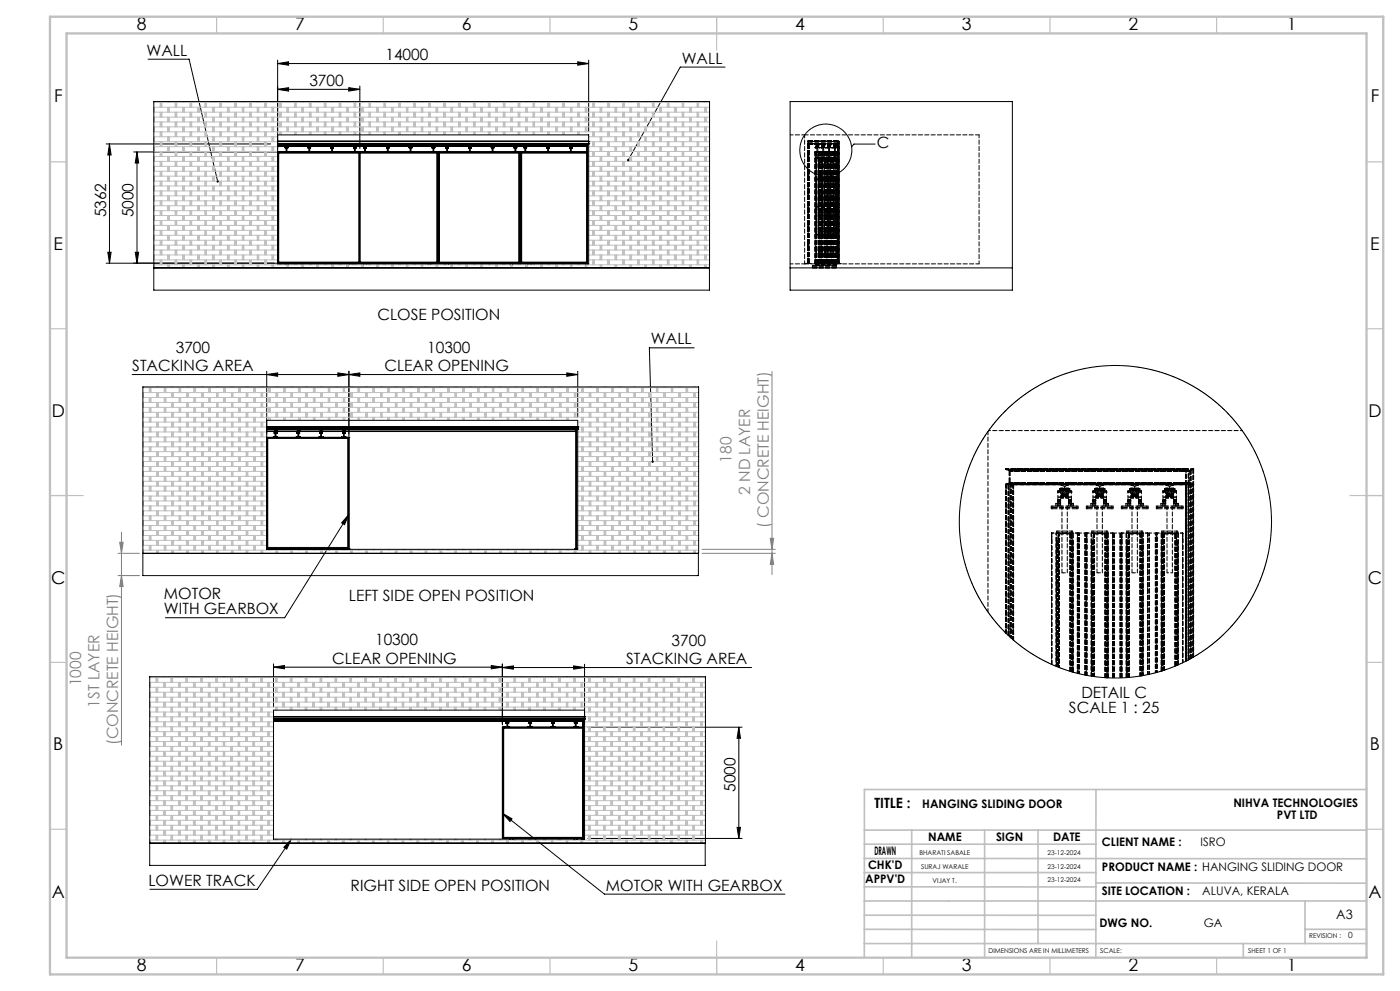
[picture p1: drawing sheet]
<svg xmlns="http://www.w3.org/2000/svg" width="420mm" height="297mm" viewBox="0 0 420 297" stroke-linecap="round" stroke-linejoin="round" font-family="sans-serif">
<defs><g id="words">
<g font-size="5.3">
<text x="41" y="8.9">8</text>
<text x="88.5" y="8.9">7</text>
<text x="138.5" y="8.9">6</text>
<text x="188.5" y="8.9">5</text>
<text x="238.5" y="8.9">4</text>
<text x="288.5" y="8.9">3</text>
<text x="338.5" y="8.9">2</text>
<text x="386" y="8.9">1</text>
<text x="16.2" y="30.7">F</text>
<text x="411.2" y="30.7">F</text>
<text x="16.1" y="74.9">E</text>
<text x="411.1" y="74.9">E</text>
<text x="15.5" y="124.9">D</text>
<text x="410.5" y="124.9">D</text>
<text x="15.4" y="174.9">C</text>
<text x="410.4" y="174.9">C</text>
<text x="16" y="224.9">B</text>
<text x="411" y="224.9">B</text>
<text x="15.5" y="269.2">A</text>
<text x="410.5" y="269.2">A</text>
<text x="41" y="290.9">8</text>
<text x="88.5" y="290.9">7</text>
<text x="138.5" y="290.9">6</text>
<text x="188.5" y="290.9">5</text>
<text x="238.5" y="290.9">4</text>
<text x="288.5" y="290.9">3</text>
<text x="338.5" y="290.9">2</text>
<text x="386" y="290.9">1</text>
</g>
<g font-size="4.7">
<text x="44" y="16.7">WALL</text>
<text x="115.6" y="18">14000</text>
<text x="204.5" y="19">WALL</text>
<text x="92.8" y="25.7">3700</text>
<text x="263.1" y="44.5">C</text>
<text x="31.8" y="65.2" transform="rotate(-90 31.8 65.2)">5362</text>
<text x="40.1" y="65.2" transform="rotate(-90 40.1 65.2)">5000</text>
<text x="113.2" y="95.8">CLOSE POSITION</text>
<text x="52.7" y="105.7">3700</text>
<text x="128.2" y="105.7">10300</text>
<text x="195.3" y="103.2">WALL</text>
<text x="39.7" y="111.2">STACKING AREA</text>
<text x="115.3" y="111.2">CLEAR OPENING</text>
<text x="49.2" y="179.6">MOTOR</text>
<text x="49.2" y="184.1">WITH GEARBOX</text>
<text x="104.7" y="180.2">LEFT SIDE OPEN POSITION</text>
<text x="112.5" y="193.4">10300</text>
<text x="201.5" y="193.5">3700</text>
<text x="99.7" y="198.9">CLEAR OPENING</text>
<text x="187.8" y="199">STACKING AREA</text>
<text x="324.4" y="209.2">DETAIL C</text>
<text x="320.7" y="213.7">SCALE 1 : 25</text>
<text x="220.6" y="237.3" transform="rotate(-90 220.6 237.3)">5000</text>
<text x="44.5" y="265.6">LOWER TRACK</text>
<text x="105.2" y="266.9">RIGHT SIDE OPEN POSITION</text>
<text x="181.8" y="266.9">MOTOR WITH GEARBOX</text>
</g>
<g font-size="4.7" fill="#808080">
<text x="219.5" y="138.7" transform="rotate(-90 219.5 138.7)">180</text>
<text x="225" y="148.3" transform="rotate(-90 225 148.3)">2 ND LAYER</text>
<text x="230.6" y="158.3" transform="rotate(-90 230.6 158.3)">( CONCRETE HEIGHT)</text>
<text x="24.3" y="205.7" transform="rotate(-90 24.3 205.7)">1000</text>
<text x="29.9" y="212.1" transform="rotate(-90 29.9 212.1)">1ST LAYER</text>
<text x="35.4" y="223.3" transform="rotate(-90 35.4 223.3)">(CONCRETE HEIGHT)</text>
</g>
<text font-size="4.2" x="262.3" y="242.1">TITLE :</text>
<text font-size="3.9" x="400.9" y="275.5">A3</text>
<g font-size="3.5">
<text x="276.7" y="242.1">HANGING SLIDING DOOR</text>
<text x="370" y="241.8">NIHVA TECHNOLOGIES</text>
<text x="383.1" y="245.3">PVT LTD</text>
<text x="278.4" y="252">NAME</text>
<text x="298.8" y="252">SIGN</text>
<text x="315.9" y="252">DATE</text>
<text x="262.3" y="256.1">DRAWN</text>
<text x="330.6" y="253.7">CLIENT NAME :</text>
<text x="360.2" y="253.7">ISRO</text>
<text x="260.4" y="260.4">CHK'D</text>
<text x="330.6" y="261">PRODUCT NAME : HANGING SLIDING DOOR</text>
<text x="259.6" y="264.6">APPV'D</text>
<text x="330.6" y="268.2">SITE LOCATION :</text>
<text x="360.7" y="268.2">ALUVA, KERALA</text>
<text x="329.8" y="277.9">DWG NO.</text>
<text x="361.1" y="277.9">GA</text>
</g>
<text font-size="2.5" x="404.4" y="281">0</text>
<g font-size="2">
<text x="275.8" y="256.1">BHARATI SABALE</text>
<text x="314.2" y="256.1">23-12-2024</text>
<text x="276.3" y="260.3">SURAJ WARALE</text>
<text x="314.2" y="260.3">23-12-2024</text>
<text x="279.8" y="264.6">VIJAY T.</text>
<text x="314.2" y="264.3">23-12-2024</text>
<text x="392.7" y="281">REVISION :</text>
<text x="296.6" y="285.6">DIMENSIONS ARE IN MILLIMETERS</text>
<text x="330.1" y="285.6">SCALE:</text>
<text x="374.5" y="285.6">SHEET 1 OF 1</text>
</g>
</g></defs>
<g fill="none" stroke="#000" stroke-width=".3">
<path d="M44.4 17.7h12.3l8.6 36.7M83.3 19l3.3-.5v1zM83.3 18v26.6M83.3 19h93.3M173.3 18.5l3.3 .5-3.3 .5zM176.6 18v21.4M83.3 26.8l3.3-.5v1zM83.3 26.8h24.6M104.6 26.3l3.3 .5-3.3 .5zM107.9 25.8v18.8M217.5 20.1h-13.4l-15.6 27.9M31.9 43.1h49.3"/>
<path d="M32.8 43.1v35.8M32.8 43.1l.5 3.4h-1zM40.1 45.5h66.9M41.1 45.5l.5 3.4h-1zM41.1 45.5v33.4M262.5 43.2h-6.3l-.7 .8M32.3 75.6h1l-.5 3.3zM40.6 75.6h1l-.5 3.3zM107 78.9h-75.1M39.7 112.3h133.6M80 112.3l3.3-.5v1zM80 111.3v18.8"/>
<path d="M101.4 111.8l3.3 .5-3.3 .5zM104.7 111.3v19.8M104.7 112.3l3.3-.5v1zM170 111.8l3.3 .5-3.3 .5zM173.3 111.3v13.7M208.2 104.2h-13.4l1 34.2M104.7 154.2l-19.3 30.9h-35.8M104.7 154.2l-1.3 3-.9-.5zM82.1 200l3.2-.5v.9zM82.1 199v12.8M82.1 200h68.6M147.4 199.5l3.3 .5-3.3 .4z"/>
<path d="M150.7 199v18.3M172.1 199.6l3.3 .5-3.3 .5zM175.4 199.1v18.2M150.7 200.1l3.3-.5v1zM150.7 200.1h74.8M176.4 217.9h46.2M221.7 217.9v33.4M221.7 217.9l.4 3.4h-1zM87.4 251.5l-10.2 15h-32.2M87.4 251.5l-1.4 3-.8-.6zM150.7 243.7l30.6 24.3h54.2M150.7 243.7l2.9 1.7-.6 .8z"/>
<path d="M176.4 251.3h46.2M221.1 248h1l-.4 3.3z"/>
<circle cx="247.7" cy="45" r="7.8"/>
</g>
<path d="M231.6 111.3v60.9M36.4 159.5v63.8M35.4 165.8h6.5M35.4 172.5h6.5M35.9 162.5h1l-.5 3.3zM36.4 172.5l.5 3.3h-1zM210.6 165.8h22M210.6 164.6h22M231.1 161.3h1l-.5 3.3zM231.6 165.8l.5 3.3h-1z" fill="none" stroke="#808080" stroke-width=".3"/>
<g fill="none" stroke="#c0c0c0" stroke-width=".3">
<path d="M46.1 30.7h166.8M46.1 32.1h166.8M46.1 33.6h166.8M46.1 35.1h166.8M46.1 36.5h166.8M46.1 38h166.8M46.1 39.5h166.8M46.1 33.4h.2M46.1 36.3h.2M46.1 39.3h.2M46.1 33.1h.2M46.1 36.1h.2"/>
<path d="M46.1 39h.2M46.1 32.9h.2M46.1 35.8h.2M46.1 38.8h.2M46.1 32.6h.2M46.1 35.6h.2M46.1 38.5h.2M46.1 32.4h.2M46.1 35.3h.2M46.1 38.3h.2M46.3 30.4v.3M46.3 32.1v1.5"/>
<path d="M46.3 35.1v1.4M46.3 38v1.5M48.1 30.7v1.4M48.1 33.6v1.5M48.1 36.5v1.5M48.1 39.5v1.5M48.1 31.9h.4M48.1 34.9h.4M48.1 37.8h.4M48.1 31.6h.4M48.1 34.6h.4M48.1 37.5h.4"/>
<path d="M48.1 31.4h.4M48.1 34.4h.4M48.1 37.3h.4M48.1 31.1h.4M48.1 34.1h.4M48.1 37h.4M48.1 30.9h.4M48.1 33.9h.4M48.1 36.8h.4M48.1 39.8h.4M48.5 30.7v1.4M48.5 33.6v1.5"/>
<path d="M48.5 36.5v1.5M48.5 39.5v1.5M50.3 30.4v.3M50.3 32.1v1.5M50.3 35.1v1.4M50.3 38v1.5M50.3 33.4h.5M50.3 36.3h.5M50.3 39.3h.5M50.3 33.1h.5M50.3 36.1h.5M50.3 39h.5"/>
<path d="M50.3 32.9h.5M50.3 35.8h.5M50.3 38.8h.5M50.3 32.6h.5M50.3 35.6h.5M50.3 38.5h.5M50.3 32.4h.5M50.3 35.3h.5M50.3 38.3h.5M50.8 30.4v.3M50.8 32.1v1.5M50.8 35.1v1.4"/>
<path d="M50.8 38v1.5M52.6 30.7v1.4M52.6 33.6v1.5M52.6 36.5v1.5M52.6 39.5v1.5M52.6 31.9h.4M52.6 34.9h.4M52.6 37.8h.4M52.6 31.6h.4M52.6 34.6h.4M52.6 37.5h.4M52.6 31.4h.4"/>
<path d="M52.6 34.4h.4M52.6 37.3h.4M52.6 31.1h.4M52.6 34.1h.4M52.6 37h.4M52.6 30.9h.4M52.6 33.9h.4M52.6 36.8h.4M52.6 39.8h.4M53 30.7v1.4M53 33.6v1.5M53 36.5v1.5"/>
<path d="M53 39.5v1.5M54.8 30.4v.3M54.8 32.1v1.5M54.8 35.1v1.4M54.8 38v1.5M54.8 33.4h.4M54.8 36.3h.4M54.8 39.3h.4M54.8 33.1h.4M54.8 36.1h.4M54.8 39h.4M54.8 32.9h.4"/>
<path d="M54.8 35.8h.4M54.8 38.8h.4M54.8 32.6h.4M54.8 35.6h.4M54.8 38.5h.4M54.8 32.4h.4M54.8 35.3h.4M54.8 38.3h.4M55.2 30.4v.3M55.2 32.1v1.5M55.2 35.1v1.4M55.2 38v1.5"/>
<path d="M57 30.7v1.4M57 33.6v1.5M57 36.5v1.5M57 39.5v1.5M57 31.9h.5M57 34.9h.5M57 37.8h.5M57 31.6h.5M57 34.6h.5M57 37.5h.5M57 31.4h.5M57 34.4h.5"/>
<path d="M57 37.3h.5M57 31.1h.5M57 34.1h.5M57 37h.5M57 30.9h.5M57 33.9h.5M57 36.8h.5M57 39.8h.5M57.5 30.7v1.4M57.5 33.6v1.5M57.5 36.5v1.5M57.5 39.5v1.5"/>
<path d="M59.3 30.4v.3M59.3 32.1v1.5M59.3 35.1v1.4M59.3 38v1.5M59.3 33.4h.4M59.3 36.3h.4M59.3 39.3h.4M59.3 33.1h.4M59.3 36.1h.4M59.3 39h.4M59.3 32.9h.4M59.3 35.8h.4"/>
<path d="M59.3 38.8h.4M59.3 32.6h.4M59.3 35.6h.4M59.3 38.5h.4M59.3 32.4h.4M59.3 35.3h.4M59.3 38.3h.4M59.7 30.4v.3M59.7 32.1v1.5M59.7 35.1v1.4M59.7 38v1.5M61.5 30.7v1.4"/>
<path d="M61.5 33.6v1.5M61.5 36.5v1.5M61.5 39.5v1.5M61.5 31.9h.4M61.5 34.9h.4M61.5 37.8h.4M61.5 31.6h.4M61.5 34.6h.4M61.5 37.5h.4M61.5 31.4h.4M61.5 34.4h.4M61.5 37.3h.4"/>
<path d="M61.5 31.1h.4M61.5 34.1h.4M61.5 37h.4M61.5 30.9h.4M61.5 33.9h.4M61.5 36.8h.4M61.5 39.8h.4M61.9 30.7v1.4M61.9 33.6v1.5M61.9 36.5v1.5M61.9 39.5v1.5M63.7 30.4v.3"/>
<path d="M63.7 32.1v1.5M63.7 35.1v1.4M63.7 38v1.5M63.7 33.4h.5M63.7 36.3h.5M63.7 39.3h.5M63.7 33.1h.5M63.7 36.1h.5M63.7 39h.5M63.7 32.9h.5M63.7 35.8h.5M63.7 38.8h.5"/>
<path d="M63.7 32.6h.5M63.7 35.6h.5M63.7 38.5h.5M63.7 32.4h.5M63.7 35.3h.5M63.7 38.3h.5M64.2 30.4v.3M64.2 32.1v1.5M64.2 35.1v1.4M64.2 38v1.5M66 30.7v1.4M66 33.6v1.5"/>
<path d="M66 36.5v1.5M66 39.5v1.5M66 31.9h.4M66 34.9h.4M66 37.8h.4M66 31.6h.4M66 34.6h.4M66 37.5h.4M66 31.4h.4M66 34.4h.4M66 37.3h.4M66 31.1h.4"/>
<path d="M66 34.1h.4M66 37h.4M66 30.9h.4M66 33.9h.4M66 36.8h.4M66 39.8h.4M66.4 30.7v1.4M66.4 33.6v1.5M66.4 36.5v1.5M66.4 39.5v1.5M68.2 30.4v.3M68.2 32.1v1.5"/>
<path d="M68.2 35.1v1.4M68.2 38v1.5M68.2 33.4h.5M68.2 36.3h.5M68.2 39.3h.5M68.2 33.1h.5M68.2 36.1h.5M68.2 39h.5M68.2 32.9h.5M68.2 35.8h.5M68.2 38.8h.5M68.2 32.6h.5"/>
<path d="M68.2 35.6h.5M68.2 38.5h.5M68.2 32.4h.5M68.2 35.3h.5M68.2 38.3h.5M68.7 30.4v.3M68.7 32.1v1.5M68.7 35.1v1.4M68.7 38v1.5M70.4 30.7v1.4M70.4 33.6v1.5M70.4 36.5v1.5"/>
<path d="M70.4 39.5v1.5M70.4 31.9h.5M70.4 34.9h.5M70.4 37.8h.5M70.4 31.6h.5M70.4 34.6h.5M70.4 37.5h.5M70.4 31.4h.5M70.4 34.4h.5M70.4 37.3h.5M70.4 31.1h.5M70.4 34.1h.5"/>
<path d="M70.4 37h.5M70.4 30.9h.5M70.4 33.9h.5M70.4 36.8h.5M70.4 39.8h.5M70.9 30.7v1.4M70.9 33.6v1.5M70.9 36.5v1.5M70.9 39.5v1.5M72.7 30.4v.3M72.7 32.1v1.5M72.7 35.1v1.4"/>
<path d="M72.7 38v1.5M72.7 33.4h.4M72.7 36.3h.4M72.7 39.3h.4M72.7 33.1h.4M72.7 36.1h.4M72.7 39h.4M72.7 32.9h.4M72.7 35.8h.4M72.7 38.8h.4M72.7 32.6h.4M72.7 35.6h.4"/>
<path d="M72.7 38.5h.4M72.7 32.4h.4M72.7 35.3h.4M72.7 38.3h.4M73.1 30.4v.3M73.1 32.1v1.5M73.1 35.1v1.4M73.1 38v1.5M74.9 30.7v1.4M74.9 33.6v1.5M74.9 36.5v1.5M74.9 39.5v1.5"/>
<path d="M74.9 31.9h.5M74.9 34.9h.5M74.9 37.8h.5M74.9 31.6h.5M74.9 34.6h.5M74.9 37.5h.5M74.9 31.4h.5M74.9 34.4h.5M74.9 37.3h.5M74.9 31.1h.5M74.9 34.1h.5M74.9 37h.5"/>
<path d="M74.9 30.9h.5M74.9 33.9h.5M74.9 36.8h.5M74.9 39.8h.5M75.4 30.7v1.4M75.4 33.6v1.5M75.4 36.5v1.5M75.4 39.5v1.5M77.2 30.4v.3M77.2 32.1v1.5M77.2 35.1v1.4M77.2 38v1.5"/>
<path d="M77.2 33.4h.4M77.2 36.3h.4M77.2 39.3h.4M77.2 33.1h.4M77.2 36.1h.4M77.2 39h.4M77.2 32.9h.4M77.2 35.8h.4M77.2 38.8h.4M77.2 32.6h.4M77.2 35.6h.4M77.2 38.5h.4"/>
<path d="M77.2 32.4h.4M77.2 35.3h.4M77.2 38.3h.4M77.6 30.4v.3M77.6 32.1v1.5M77.6 35.1v1.4M77.6 38v1.5M79.4 30.7v1.4M79.4 33.6v1.5M79.4 36.5v1.5M79.4 39.5v1.5M79.4 31.9h.5"/>
<path d="M79.4 34.9h.5M79.4 37.8h.5M79.4 31.6h.5M79.4 34.6h.5M79.4 37.5h.5M79.4 31.4h.5M79.4 34.4h.5M79.4 37.3h.5M79.4 31.1h.5M79.4 34.1h.5M79.4 37h.5M79.4 30.9h.5"/>
<path d="M79.4 33.9h.5M79.4 36.8h.5M79.4 39.8h.5M79.9 30.7v1.4M79.9 33.6v1.5M79.9 36.5v1.5M79.9 39.5v1.5M81.6 30.4v.3M81.6 32.1v1.5M81.6 35.1v1.4M81.6 38v1.5M81.6 33.4h.5"/>
<path d="M81.6 36.3h.5M81.6 39.3h.5M81.6 33.1h.5M81.6 36.1h.5M81.6 39h.5M81.6 32.9h.5M81.6 35.8h.5M81.6 38.8h.5M81.6 32.6h.5M81.6 35.6h.5M81.6 38.5h.5M81.6 32.4h.5"/>
<path d="M81.6 35.3h.5M81.6 38.3h.5M82.1 30.4v.3M82.1 32.1v1.5M82.1 35.1v1.4M82.1 38v1.5M83.9 30.7v1.4M83.9 33.6v1.5M83.9 36.5v1.5M83.9 39.5v.9M83.9 31.9h.4M83.9 34.9h.4"/>
<path d="M83.9 37.8h.4M83.9 31.6h.4M83.9 34.6h.4M83.9 37.5h.4M83.9 31.4h.4M83.9 34.4h.4M83.9 37.3h.4M83.9 31.1h.4M83.9 34.1h.4M83.9 37h.4M83.9 30.9h.4M83.9 33.9h.4"/>
<path d="M83.9 36.8h.4M83.9 39.8h.4M84.3 30.7v1.4M84.3 33.6v1.5M84.3 36.5v1.5M84.3 39.5v.9M86.1 30.4v.3M86.1 32.1v1.5M86.1 35.1v1.4M86.1 38v1.5M86.1 33.4h.5M86.1 36.3h.5"/>
<path d="M86.1 39.3h.5M86.1 33.1h.5M86.1 36.1h.5M86.1 39h.5M86.1 32.9h.5M86.1 35.8h.5M86.1 38.8h.5M86.1 32.6h.5M86.1 35.6h.5M86.1 38.5h.5M86.1 32.4h.5M86.1 35.3h.5"/>
<path d="M86.1 38.3h.5M86.6 30.4v.3M86.6 32.1v1.5M86.6 35.1v1.4M86.6 38v1.5M88.4 30.7v1.4M88.4 33.6v1.5M88.4 36.5v1.5M88.4 39.5v.9M88.4 31.9h.4M88.4 34.9h.4M88.4 37.8h.4"/>
<path d="M88.4 31.6h.4M88.4 34.6h.4M88.4 37.5h.4M88.4 31.4h.4M88.4 34.4h.4M88.4 37.3h.4M88.4 31.1h.4M88.4 34.1h.4M88.4 37h.4M88.4 30.9h.4M88.4 33.9h.4M88.4 36.8h.4"/>
<path d="M88.4 39.8h.4M88.8 30.7v1.4M88.8 33.6v1.5M88.8 36.5v1.5M88.8 39.5v.9M90.6 30.4v.3M90.6 32.1v1.5M90.6 35.1v1.4M90.6 38v1.5M90.6 33.4h.5M90.6 36.3h.5M90.6 39.3h.5"/>
<path d="M90.6 33.1h.5M90.6 36.1h.5M90.6 39h.5M90.6 32.9h.5M90.6 35.8h.5M90.6 38.8h.5M90.6 32.6h.5M90.6 35.6h.5M90.6 38.5h.5M90.6 32.4h.5M90.6 35.3h.5M90.6 38.3h.5"/>
<path d="M91.1 30.4v.3M91.1 32.1v1.5M91.1 35.1v1.4M91.1 38v1.5M92.8 30.7v1.4M92.8 33.6v1.5M92.8 36.5v1.5M92.8 39.5v.9M92.8 31.9h.5M92.8 34.9h.5M92.8 37.8h.5M92.8 31.6h.5"/>
<path d="M92.8 34.6h.5M92.8 37.5h.5M92.8 31.4h.5M92.8 34.4h.5M92.8 37.3h.5M92.8 31.1h.5M92.8 34.1h.5M92.8 37h.5M92.8 30.9h.5M92.8 33.9h.5M92.8 36.8h.5M92.8 39.8h.5"/>
<path d="M93.3 30.7v1.4M93.3 33.6v1.5M93.3 36.5v1.5M93.3 39.5v.9M95.1 30.4v.3M95.1 32.1v1.5M95.1 35.1v1.4M95.1 38v1.5M95.1 33.4h.4M95.1 36.3h.4M95.1 39.3h.4M95.1 33.1h.4"/>
<path d="M95.1 36.1h.4M95.1 39h.4M95.1 32.9h.4M95.1 35.8h.4M95.1 38.8h.4M95.1 32.6h.4M95.1 35.6h.4M95.1 38.5h.4M95.1 32.4h.4M95.1 35.3h.4M95.1 38.3h.4M95.5 30.4v.3"/>
<path d="M95.5 32.1v1.5M95.5 35.1v1.4M95.5 38v1.5M97.3 30.7v1.4M97.3 33.6v1.5M97.3 36.5v1.5M97.3 39.5v.9M97.3 31.9h.5M97.3 34.9h.5M97.3 37.8h.5M97.3 31.6h.5M97.3 34.6h.5"/>
<path d="M97.3 37.5h.5M97.3 31.4h.5M97.3 34.4h.5M97.3 37.3h.5M97.3 31.1h.5M97.3 34.1h.5M97.3 37h.5M97.3 30.9h.5M97.3 33.9h.5M97.3 36.8h.5M97.3 39.8h.5M97.8 30.7v1.4"/>
<path d="M97.8 33.6v1.5M97.8 36.5v1.5M97.8 39.5v.9M99.6 30.4v.3M99.6 32.1v1.5M99.6 35.1v1.4M99.6 38v1.5M99.6 33.4h.4M99.6 36.3h.4M99.6 39.3h.4M99.6 33.1h.4M99.6 36.1h.4"/>
<path d="M99.6 39h.4M99.6 32.9h.4M99.6 35.8h.4M99.6 38.8h.4M99.6 32.6h.4M99.6 35.6h.4M99.6 38.5h.4M99.6 32.4h.4M99.6 35.3h.4M99.6 38.3h.4M100 30.4v.3M100 32.1v1.5"/>
<path d="M100 35.1v1.4M100 38v1.5M101.8 30.7v1.4M101.8 33.6v1.5M101.8 36.5v1.5M101.8 39.5v.9M101.8 31.9h.4M101.8 34.9h.4M101.8 37.8h.4M101.8 31.6h.4M101.8 34.6h.4M101.8 37.5h.4"/>
<path d="M101.8 31.4h.4M101.8 34.4h.4M101.8 37.3h.4M101.8 31.1h.4M101.8 34.1h.4M101.8 37h.4M101.8 30.9h.4M101.8 33.9h.4M101.8 36.8h.4M101.8 39.8h.4M102.2 30.7v1.4M102.2 33.6v1.5"/>
<path d="M102.2 36.5v1.5M102.2 39.5v.9M104 30.4v.3M104 32.1v1.5M104 35.1v1.4M104 38v1.5M104 33.4h.5M104 36.3h.5M104 39.3h.5M104 33.1h.5M104 36.1h.5M104 39h.5"/>
<path d="M104 32.9h.5M104 35.8h.5M104 38.8h.5M104 32.6h.5M104 35.6h.5M104 38.5h.5M104 32.4h.5M104 35.3h.5M104 38.3h.5M104.5 30.4v.3M104.5 32.1v1.5M104.5 35.1v1.4"/>
<path d="M104.5 38v1.5M106.3 30.7v1.4M106.3 33.6v1.5M106.3 36.5v1.5M106.3 39.5v.9M106.3 31.9h.4M106.3 34.9h.4M106.3 37.8h.4M106.3 31.6h.4M106.3 34.6h.4M106.3 37.5h.4M106.3 31.4h.4"/>
<path d="M106.3 34.4h.4M106.3 37.3h.4M106.3 31.1h.4M106.3 34.1h.4M106.3 37h.4M106.3 30.9h.4M106.3 33.9h.4M106.3 36.8h.4M106.3 39.8h.4M106.7 30.7v1.4M106.7 33.6v1.5M106.7 36.5v1.5"/>
<path d="M106.7 39.5v.9M108.5 30.4v.3M108.5 32.1v1.5M108.5 35.1v1.4M108.5 38v1.5M108.5 33.4h.4M108.5 36.3h.4M108.5 39.3h.4M108.5 33.1h.4M108.5 36.1h.4M108.5 39h.4M108.5 32.9h.4"/>
<path d="M108.5 35.8h.4M108.5 38.8h.4M108.5 32.6h.4M108.5 35.6h.4M108.5 38.5h.4M108.5 32.4h.4M108.5 35.3h.4M108.5 38.3h.4M108.9 30.4v.3M108.9 32.1v1.5M108.9 35.1v1.4M108.9 38v1.5"/>
<path d="M110.7 30.7v1.4M110.7 33.6v1.5M110.7 36.5v1.5M110.7 39.5v.9M110.7 31.9h.5M110.7 34.9h.5M110.7 37.8h.5M110.7 31.6h.5M110.7 34.6h.5M110.7 37.5h.5M110.7 31.4h.5M110.7 34.4h.5"/>
<path d="M110.7 37.3h.5M110.7 31.1h.5M110.7 34.1h.5M110.7 37h.5M110.7 30.9h.5M110.7 33.9h.5M110.7 36.8h.5M110.7 39.8h.5M111.2 30.7v1.4M111.2 33.6v1.5M111.2 36.5v1.5M111.2 39.5v.9"/>
<path d="M113 30.4v.3M113 32.1v1.5M113 35.1v1.4M113 38v1.5M113 33.4h.4M113 36.3h.4M113 39.3h.4M113 33.1h.4M113 36.1h.4M113 39h.4M113 32.9h.4M113 35.8h.4"/>
<path d="M113 38.8h.4M113 32.6h.4M113 35.6h.4M113 38.5h.4M113 32.4h.4M113 35.3h.4M113 38.3h.4M113.4 30.4v.3M113.4 32.1v1.5M113.4 35.1v1.4M113.4 38v1.5M115.2 30.7v1.4"/>
<path d="M115.2 33.6v1.5M115.2 36.5v1.5M115.2 39.5v.9M115.2 31.9h.4M115.2 34.9h.4M115.2 37.8h.4M115.2 31.6h.4M115.2 34.6h.4M115.2 37.5h.4M115.2 31.4h.4M115.2 34.4h.4M115.2 37.3h.4"/>
<path d="M115.2 31.1h.4M115.2 34.1h.4M115.2 37h.4M115.2 30.9h.4M115.2 33.9h.4M115.2 36.8h.4M115.2 39.8h.4M115.6 30.7v1.4M115.6 33.6v1.5M115.6 36.5v1.5M115.6 39.5v.9M117.4 30.4v.3"/>
<path d="M117.4 32.1v1.5M117.4 35.1v1.4M117.4 38v1.5M117.4 33.4h.5M117.4 36.3h.5M117.4 39.3h.5M117.4 33.1h.5M117.4 36.1h.5M117.4 39h.5M117.4 32.9h.5M117.4 35.8h.5M117.4 38.8h.5"/>
<path d="M117.4 32.6h.5M117.4 35.6h.5M117.4 38.5h.5M117.4 32.4h.5M117.4 35.3h.5M117.4 38.3h.5M117.9 30.4v.3M117.9 32.1v1.5M117.9 35.1v1.4M117.9 38v1.5M119.7 30.7v1.4M119.7 33.6v1.5"/>
<path d="M119.7 36.5v1.5M119.7 39.5v.9M119.7 31.9h.4M119.7 34.9h.4M119.7 37.8h.4M119.7 31.6h.4M119.7 34.6h.4M119.7 37.5h.4M119.7 31.4h.4M119.7 34.4h.4M119.7 37.3h.4M119.7 31.1h.4"/>
<path d="M119.7 34.1h.4M119.7 37h.4M119.7 30.9h.4M119.7 33.9h.4M119.7 36.8h.4M119.7 39.8h.4M120.1 30.7v1.4M120.1 33.6v1.5M120.1 36.5v1.5M120.1 39.5v.9M121.9 30.4v.3M121.9 32.1v1.5"/>
<path d="M121.9 35.1v1.4M121.9 38v1.5M121.9 33.4h.4M121.9 36.3h.4M121.9 39.3h.4M121.9 33.1h.4M121.9 36.1h.4M121.9 39h.4M121.9 32.9h.4M121.9 35.8h.4M121.9 38.8h.4M121.9 32.6h.4"/>
<path d="M121.9 35.6h.4M121.9 38.5h.4M121.9 32.4h.4M121.9 35.3h.4M121.9 38.3h.4M122.3 30.4v.3M122.3 32.1v1.5M122.3 35.1v1.4M122.3 38v1.5M124.1 30.7v1.4M124.1 33.6v1.5M124.1 36.5v1.5"/>
<path d="M124.1 39.5v.9M124.1 31.9h.5M124.1 34.9h.5M124.1 37.8h.5M124.1 31.6h.5M124.1 34.6h.5M124.1 37.5h.5M124.1 31.4h.5M124.1 34.4h.5M124.1 37.3h.5M124.1 31.1h.5M124.1 34.1h.5"/>
<path d="M124.1 37h.5M124.1 30.9h.5M124.1 33.9h.5M124.1 36.8h.5M124.1 39.8h.5M124.6 30.7v1.4M124.6 33.6v1.5M124.6 36.5v1.5M124.6 39.5v.9M126.4 30.4v.3M126.4 32.1v1.5M126.4 35.1v1.4"/>
<path d="M126.4 38v1.5M126.4 33.4h.4M126.4 36.3h.4M126.4 39.3h.4M126.4 33.1h.4M126.4 36.1h.4M126.4 39h.4M126.4 32.9h.4M126.4 35.8h.4M126.4 38.8h.4M126.4 32.6h.4M126.4 35.6h.4"/>
<path d="M126.4 38.5h.4M126.4 32.4h.4M126.4 35.3h.4M126.4 38.3h.4M126.8 30.4v.3M126.8 32.1v1.5M126.8 35.1v1.4M126.8 38v1.5M128.6 30.7v1.4M128.6 33.6v1.5M128.6 36.5v1.5M128.6 39.5v.9"/>
<path d="M128.6 31.9h.5M128.6 34.9h.5M128.6 37.8h.5M128.6 31.6h.5M128.6 34.6h.5M128.6 37.5h.5M128.6 31.4h.5M128.6 34.4h.5M128.6 37.3h.5M128.6 31.1h.5M128.6 34.1h.5M128.6 37h.5"/>
<path d="M128.6 30.9h.5M128.6 33.9h.5M128.6 36.8h.5M128.6 39.8h.5M129.1 30.7v1.4M129.1 33.6v1.5M129.1 36.5v1.5M129.1 39.5v.9M130.8 30.4v.3M130.8 32.1v1.5M130.8 35.1v1.4M130.8 38v1.5"/>
<path d="M130.8 33.4h.5M130.8 36.3h.5M130.8 39.3h.5M130.8 33.1h.5M130.8 36.1h.5M130.8 39h.5M130.8 32.9h.5M130.8 35.8h.5M130.8 38.8h.5M130.8 32.6h.5M130.8 35.6h.5M130.8 38.5h.5"/>
<path d="M130.8 32.4h.5M130.8 35.3h.5M130.8 38.3h.5M131.3 30.4v.3M131.3 32.1v1.5M131.3 35.1v1.4M131.3 38v1.5M133.1 30.7v1.4M133.1 33.6v1.5M133.1 36.5v1.5M133.1 39.5v.9M133.1 31.9h.4"/>
<path d="M133.1 34.9h.4M133.1 37.8h.4M133.1 31.6h.4M133.1 34.6h.4M133.1 37.5h.4M133.1 31.4h.4M133.1 34.4h.4M133.1 37.3h.4M133.1 31.1h.4M133.1 34.1h.4M133.1 37h.4M133.1 30.9h.4"/>
<path d="M133.1 33.9h.4M133.1 36.8h.4M133.1 39.8h.4M133.5 30.7v1.4M133.5 33.6v1.5M133.5 36.5v1.5M133.5 39.5v.9M135.3 30.4v.3M135.3 32.1v1.5M135.3 35.1v1.4M135.3 38v1.5M135.3 33.4h.5"/>
<path d="M135.3 36.3h.5M135.3 39.3h.5M135.3 33.1h.5M135.3 36.1h.5M135.3 39h.5M135.3 32.9h.5M135.3 35.8h.5M135.3 38.8h.5M135.3 32.6h.5M135.3 35.6h.5M135.3 38.5h.5M135.3 32.4h.5"/>
<path d="M135.3 35.3h.5M135.3 38.3h.5M135.8 30.4v.3M135.8 32.1v1.5M135.8 35.1v1.4M135.8 38v1.5M137.6 30.7v1.4M137.6 33.6v1.5M137.6 36.5v1.5M137.6 39.5v.9M137.6 31.9h.4M137.6 34.9h.4"/>
<path d="M137.6 37.8h.4M137.6 31.6h.4M137.6 34.6h.4M137.6 37.5h.4M137.6 31.4h.4M137.6 34.4h.4M137.6 37.3h.4M137.6 31.1h.4M137.6 34.1h.4M137.6 37h.4M137.6 30.9h.4M137.6 33.9h.4"/>
<path d="M137.6 36.8h.4M137.6 39.8h.4M138 30.7v1.4M138 33.6v1.5M138 36.5v1.5M138 39.5v.9M139.8 30.4v.3M139.8 32.1v1.5M139.8 35.1v1.4M139.8 38v1.5M139.8 33.4h.5M139.8 36.3h.5"/>
<path d="M139.8 39.3h.5M139.8 33.1h.5M139.8 36.1h.5M139.8 39h.5M139.8 32.9h.5M139.8 35.8h.5M139.8 38.8h.5M139.8 32.6h.5M139.8 35.6h.5M139.8 38.5h.5M139.8 32.4h.5M139.8 35.3h.5"/>
<path d="M139.8 38.3h.5M140.3 30.4v.3M140.3 32.1v1.5M140.3 35.1v1.4M140.3 38v1.5M142 30.7v1.4M142 33.6v1.5M142 36.5v1.5M142 39.5v.9M142 31.9h.5M142 34.9h.5M142 37.8h.5"/>
<path d="M142 31.6h.5M142 34.6h.5M142 37.5h.5M142 31.4h.5M142 34.4h.5M142 37.3h.5M142 31.1h.5M142 34.1h.5M142 37h.5M142 30.9h.5M142 33.9h.5M142 36.8h.5"/>
<path d="M142 39.8h.5M142.5 30.7v1.4M142.5 33.6v1.5M142.5 36.5v1.5M142.5 39.5v.9M144.3 30.4v.3M144.3 32.1v1.5M144.3 35.1v1.4M144.3 38v1.5M144.3 33.4h.4M144.3 36.3h.4M144.3 39.3h.4"/>
<path d="M144.3 33.1h.4M144.3 36.1h.4M144.3 39h.4M144.3 32.9h.4M144.3 35.8h.4M144.3 38.8h.4M144.3 32.6h.4M144.3 35.6h.4M144.3 38.5h.4M144.3 32.4h.4M144.3 35.3h.4M144.3 38.3h.4"/>
<path d="M144.7 30.4v.3M144.7 32.1v1.5M144.7 35.1v1.4M144.7 38v1.5M146.5 30.7v1.4M146.5 33.6v1.5M146.5 36.5v1.5M146.5 39.5v.9M146.5 31.9h.5M146.5 34.9h.5M146.5 37.8h.5M146.5 31.6h.5"/>
<path d="M146.5 34.6h.5M146.5 37.5h.5M146.5 31.4h.5M146.5 34.4h.5M146.5 37.3h.5M146.5 31.1h.5M146.5 34.1h.5M146.5 37h.5M146.5 30.9h.5M146.5 33.9h.5M146.5 36.8h.5M146.5 39.8h.5"/>
<path d="M147 30.7v1.4M147 33.6v1.5M147 36.5v1.5M147 39.5v.9M148.8 30.4v.3M148.8 32.1v1.5M148.8 35.1v1.4M148.8 38v1.5M148.8 33.4h.4M148.8 36.3h.4M148.8 39.3h.4M148.8 33.1h.4"/>
<path d="M148.8 36.1h.4M148.8 39h.4M148.8 32.9h.4M148.8 35.8h.4M148.8 38.8h.4M148.8 32.6h.4M148.8 35.6h.4M148.8 38.5h.4M148.8 32.4h.4M148.8 35.3h.4M148.8 38.3h.4M149.2 30.4v.3"/>
<path d="M149.2 32.1v1.5M149.2 35.1v1.4M149.2 38v1.5M151 30.7v1.4M151 33.6v1.5M151 36.5v1.5M151 39.5v.9M151 31.9h.4M151 34.9h.4M151 37.8h.4M151 31.6h.4M151 34.6h.4"/>
<path d="M151 37.5h.4M151 31.4h.4M151 34.4h.4M151 37.3h.4M151 31.1h.4M151 34.1h.4M151 37h.4M151 30.9h.4M151 33.9h.4M151 36.8h.4M151 39.8h.4M151.4 30.7v1.4"/>
<path d="M151.4 33.6v1.5M151.4 36.5v1.5M151.4 39.5v.9M153.2 30.4v.3M153.2 32.1v1.5M153.2 35.1v1.4M153.2 38v1.5M153.2 33.4h.5M153.2 36.3h.5M153.2 39.3h.5M153.2 33.1h.5M153.2 36.1h.5"/>
<path d="M153.2 39h.5M153.2 32.9h.5M153.2 35.8h.5M153.2 38.8h.5M153.2 32.6h.5M153.2 35.6h.5M153.2 38.5h.5M153.2 32.4h.5M153.2 35.3h.5M153.2 38.3h.5M153.7 30.4v.3M153.7 32.1v1.5"/>
<path d="M153.7 35.1v1.4M153.7 38v1.5M155.5 30.7v1.4M155.5 33.6v1.5M155.5 36.5v1.5M155.5 39.5v.9M155.5 31.9h.4M155.5 34.9h.4M155.5 37.8h.4M155.5 31.6h.4M155.5 34.6h.4M155.5 37.5h.4"/>
<path d="M155.5 31.4h.4M155.5 34.4h.4M155.5 37.3h.4M155.5 31.1h.4M155.5 34.1h.4M155.5 37h.4M155.5 30.9h.4M155.5 33.9h.4M155.5 36.8h.4M155.5 39.8h.4M155.9 30.7v1.4M155.9 33.6v1.5"/>
<path d="M155.9 36.5v1.5M155.9 39.5v.9M157.7 30.4v.3M157.7 32.1v1.5M157.7 35.1v1.4M157.7 38v1.5M157.7 33.4h.5M157.7 36.3h.5M157.7 39.3h.5M157.7 33.1h.5M157.7 36.1h.5M157.7 39h.5"/>
<path d="M157.7 32.9h.5M157.7 35.8h.5M157.7 38.8h.5M157.7 32.6h.5M157.7 35.6h.5M157.7 38.5h.5M157.7 32.4h.5M157.7 35.3h.5M157.7 38.3h.5M158.2 30.4v.3M158.2 32.1v1.5M158.2 35.1v1.4"/>
<path d="M158.2 38v1.5M159.9 30.7v1.4M159.9 33.6v1.5M159.9 36.5v1.5M159.9 39.5v.9M159.9 31.9h.5M159.9 34.9h.5M159.9 37.8h.5M159.9 31.6h.5M159.9 34.6h.5M159.9 37.5h.5M159.9 31.4h.5"/>
<path d="M159.9 34.4h.5M159.9 37.3h.5M159.9 31.1h.5M159.9 34.1h.5M159.9 37h.5M159.9 30.9h.5M159.9 33.9h.5M159.9 36.8h.5M159.9 39.8h.5M160.4 30.7v1.4M160.4 33.6v1.5M160.4 36.5v1.5"/>
<path d="M160.4 39.5v.9M162.2 30.4v.3M162.2 32.1v1.5M162.2 35.1v1.4M162.2 38v1.5M162.2 33.4h.4M162.2 36.3h.4M162.2 39.3h.4M162.2 33.1h.4M162.2 36.1h.4M162.2 39h.4M162.2 32.9h.4"/>
<path d="M162.2 35.8h.4M162.2 38.8h.4M162.2 32.6h.4M162.2 35.6h.4M162.2 38.5h.4M162.2 32.4h.4M162.2 35.3h.4M162.2 38.3h.4M162.6 30.4v.3M162.6 32.1v1.5M162.6 35.1v1.4M162.6 38v1.5"/>
<path d="M164.4 30.7v1.4M164.4 33.6v1.5M164.4 36.5v1.5M164.4 39.5v.9M164.4 31.9h.5M164.4 34.9h.5M164.4 37.8h.5M164.4 31.6h.5M164.4 34.6h.5M164.4 37.5h.5M164.4 31.4h.5M164.4 34.4h.5"/>
<path d="M164.4 37.3h.5M164.4 31.1h.5M164.4 34.1h.5M164.4 37h.5M164.4 30.9h.5M164.4 33.9h.5M164.4 36.8h.5M164.4 39.8h.5M164.9 30.7v1.4M164.9 33.6v1.5M164.9 36.5v1.5M164.9 39.5v.9"/>
<path d="M166.7 30.4v.3M166.7 32.1v1.5M166.7 35.1v1.4M166.7 38v1.5M166.7 33.4h.4M166.7 36.3h.4M166.7 39.3h.4M166.7 33.1h.4M166.7 36.1h.4M166.7 39h.4M166.7 32.9h.4M166.7 35.8h.4"/>
<path d="M166.7 38.8h.4M166.7 32.6h.4M166.7 35.6h.4M166.7 38.5h.4M166.7 32.4h.4M166.7 35.3h.4M166.7 38.3h.4M167.1 30.4v.3M167.1 32.1v1.5M167.1 35.1v1.4M167.1 38v1.5M168.9 30.7v1.4"/>
<path d="M168.9 33.6v1.5M168.9 36.5v1.5M168.9 39.5v.9M168.9 31.9h.4M168.9 34.9h.4M168.9 37.8h.4M168.9 31.6h.4M168.9 34.6h.4M168.9 37.5h.4M168.9 31.4h.4M168.9 34.4h.4M168.9 37.3h.4"/>
<path d="M168.9 31.1h.4M168.9 34.1h.4M168.9 37h.4M168.9 30.9h.4M168.9 33.9h.4M168.9 36.8h.4M168.9 39.8h.4M169.3 30.7v1.4M169.3 33.6v1.5M169.3 36.5v1.5M169.3 39.5v.9M171.1 30.4v.3"/>
<path d="M171.1 32.1v1.5M171.1 35.1v1.4M171.1 38v1.5M171.1 33.4h.5M171.1 36.3h.5M171.1 39.3h.5M171.1 33.1h.5M171.1 36.1h.5M171.1 39h.5M171.1 32.9h.5M171.1 35.8h.5M171.1 38.8h.5"/>
<path d="M171.1 32.6h.5M171.1 35.6h.5M171.1 38.5h.5M171.1 32.4h.5M171.1 35.3h.5M171.1 38.3h.5M171.6 30.4v.3M171.6 32.1v1.5M171.6 35.1v1.4M171.6 38v1.5M173.4 30.7v1.4M173.4 33.6v1.5"/>
<path d="M173.4 36.5v1.5M173.4 39.5v.9M173.4 31.9h.4M173.4 34.9h.4M173.4 37.8h.4M173.4 31.6h.4M173.4 34.6h.4M173.4 37.5h.4M173.4 31.4h.4M173.4 34.4h.4M173.4 37.3h.4M173.4 31.1h.4"/>
<path d="M173.4 34.1h.4M173.4 37h.4M173.4 30.9h.4M173.4 33.9h.4M173.4 36.8h.4M173.4 39.8h.4M173.8 30.7v1.4M173.8 33.6v1.5M173.8 36.5v1.5M173.8 39.5v.9M175.6 30.4v.3M175.6 32.1v1.5"/>
<path d="M175.6 35.1v1.4M175.6 38v1.5M175.6 33.4h.4M175.6 36.3h.4M175.6 39.3h.4M175.6 33.1h.4M175.6 36.1h.4M175.6 39h.4M175.6 32.9h.4M175.6 35.8h.4M175.6 38.8h.4M175.6 32.6h.4"/>
<path d="M175.6 35.6h.4M175.6 38.5h.4M175.6 32.4h.4M175.6 35.3h.4M175.6 38.3h.4M176 30.4v.3M176 32.1v1.5M176 35.1v1.4M176 38v1.5M177.8 30.7v1.4M177.8 33.6v1.5M177.8 36.5v1.5"/>
<path d="M177.8 39.5v1.5M177.8 31.9h.5M177.8 34.9h.5M177.8 37.8h.5M177.8 31.6h.5M177.8 34.6h.5M177.8 37.5h.5M177.8 31.4h.5M177.8 34.4h.5M177.8 37.3h.5M177.8 31.1h.5M177.8 34.1h.5"/>
<path d="M177.8 37h.5M177.8 30.9h.5M177.8 33.9h.5M177.8 36.8h.5M177.8 39.8h.5M178.3 30.7v1.4M178.3 33.6v1.5M178.3 36.5v1.5M178.3 39.5v1.5M180.1 30.4v.3M180.1 32.1v1.5M180.1 35.1v1.4"/>
<path d="M180.1 38v1.5M180.1 33.4h.4M180.1 36.3h.4M180.1 39.3h.4M180.1 33.1h.4M180.1 36.1h.4M180.1 39h.4M180.1 32.9h.4M180.1 35.8h.4M180.1 38.8h.4M180.1 32.6h.4M180.1 35.6h.4"/>
<path d="M180.1 38.5h.4M180.1 32.4h.4M180.1 35.3h.4M180.1 38.3h.4M180.5 30.4v.3M180.5 32.1v1.5M180.5 35.1v1.4M180.5 38v1.5M182.3 30.7v1.4M182.3 33.6v1.5M182.3 36.5v1.5M182.3 39.5v1.5"/>
<path d="M182.3 31.9h.4M182.3 34.9h.4M182.3 37.8h.4M182.3 31.6h.4M182.3 34.6h.4M182.3 37.5h.4M182.3 31.4h.4M182.3 34.4h.4M182.3 37.3h.4M182.3 31.1h.4M182.3 34.1h.4M182.3 37h.4"/>
<path d="M182.3 30.9h.4M182.3 33.9h.4M182.3 36.8h.4M182.3 39.8h.4M182.7 30.7v1.4M182.7 33.6v1.5M182.7 36.5v1.5M182.7 39.5v1.5M184.5 30.4v.3M184.5 32.1v1.5M184.5 35.1v1.4M184.5 38v1.5"/>
<path d="M184.5 33.4h.5M184.5 36.3h.5M184.5 39.3h.5M184.5 33.1h.5M184.5 36.1h.5M184.5 39h.5M184.5 32.9h.5M184.5 35.8h.5M184.5 38.8h.5M184.5 32.6h.5M184.5 35.6h.5M184.5 38.5h.5"/>
<path d="M184.5 32.4h.5M184.5 35.3h.5M184.5 38.3h.5M185 30.4v.3M185 32.1v1.5M185 35.1v1.4M185 38v1.5M186.8 30.7v1.4M186.8 33.6v1.5M186.8 36.5v1.5M186.8 39.5v1.5M186.8 31.9h.4"/>
<path d="M186.8 34.9h.4M186.8 37.8h.4M186.8 31.6h.4M186.8 34.6h.4M186.8 37.5h.4M186.8 31.4h.4M186.8 34.4h.4M186.8 37.3h.4M186.8 31.1h.4M186.8 34.1h.4M186.8 37h.4M186.8 30.9h.4"/>
<path d="M186.8 33.9h.4M186.8 36.8h.4M186.8 39.8h.4M187.2 30.7v1.4M187.2 33.6v1.5M187.2 36.5v1.5M187.2 39.5v1.5M189 30.4v.3M189 32.1v1.5M189 35.1v1.4M189 38v1.5M189 33.4h.5"/>
<path d="M189 36.3h.5M189 39.3h.5M189 33.1h.5M189 36.1h.5M189 39h.5M189 32.9h.5M189 35.8h.5M189 38.8h.5M189 32.6h.5M189 35.6h.5M189 38.5h.5M189 32.4h.5"/>
<path d="M189 35.3h.5M189 38.3h.5M189.5 30.4v.3M189.5 32.1v1.5M189.5 35.1v1.4M189.5 38v1.5M191.2 30.7v1.4M191.2 33.6v1.5M191.2 36.5v1.5M191.2 39.5v1.5M191.2 31.9h.5M191.2 34.9h.5"/>
<path d="M191.2 37.8h.5M191.2 31.6h.5M191.2 34.6h.5M191.2 37.5h.5M191.2 31.4h.5M191.2 34.4h.5M191.2 37.3h.5M191.2 31.1h.5M191.2 34.1h.5M191.2 37h.5M191.2 30.9h.5M191.2 33.9h.5"/>
<path d="M191.2 36.8h.5M191.2 39.8h.5M191.7 30.7v1.4M191.7 33.6v1.5M191.7 36.5v1.5M191.7 39.5v1.5M193.5 30.4v.3M193.5 32.1v1.5M193.5 35.1v1.4M193.5 38v1.5M193.5 33.4h.4M193.5 36.3h.4"/>
<path d="M193.5 39.3h.4M193.5 33.1h.4M193.5 36.1h.4M193.5 39h.4M193.5 32.9h.4M193.5 35.8h.4M193.5 38.8h.4M193.5 32.6h.4M193.5 35.6h.4M193.5 38.5h.4M193.5 32.4h.4M193.5 35.3h.4"/>
<path d="M193.5 38.3h.4M193.9 30.4v.3M193.9 32.1v1.5M193.9 35.1v1.4M193.9 38v1.5M195.7 30.7v1.4M195.7 33.6v1.5M195.7 36.5v1.5M195.7 39.5v1.5M195.7 31.9h.5M195.7 34.9h.5M195.7 37.8h.5"/>
<path d="M195.7 31.6h.5M195.7 34.6h.5M195.7 37.5h.5M195.7 31.4h.5M195.7 34.4h.5M195.7 37.3h.5M195.7 31.1h.5M195.7 34.1h.5M195.7 37h.5M195.7 30.9h.5M195.7 33.9h.5M195.7 36.8h.5"/>
<path d="M195.7 39.8h.5M196.2 30.7v1.4M196.2 33.6v1.5M196.2 36.5v1.5M196.2 39.5v1.5M198 30.4v.3M198 32.1v1.5M198 35.1v1.4M198 38v1.5M198 33.4h.4M198 36.3h.4M198 39.3h.4"/>
<path d="M198 33.1h.4M198 36.1h.4M198 39h.4M198 32.9h.4M198 35.8h.4M198 38.8h.4M198 32.6h.4M198 35.6h.4M198 38.5h.4M198 32.4h.4M198 35.3h.4M198 38.3h.4"/>
<path d="M198.4 30.4v.3M198.4 32.1v1.5M198.4 35.1v1.4M198.4 38v1.5M200.2 30.7v1.4M200.2 33.6v1.5M200.2 36.5v1.5M200.2 39.5v1.5M200.2 31.9h.5M200.2 34.9h.5M200.2 37.8h.5M200.2 31.6h.5"/>
<path d="M200.2 34.6h.5M200.2 37.5h.5M200.2 31.4h.5M200.2 34.4h.5M200.2 37.3h.5M200.2 31.1h.5M200.2 34.1h.5M200.2 37h.5M200.2 30.9h.5M200.2 33.9h.5M200.2 36.8h.5M200.2 39.8h.5"/>
<path d="M200.7 30.7v1.4M200.7 33.6v1.5M200.7 36.5v1.5M200.7 39.5v1.5M202.4 30.4v.3M202.4 32.1v1.5M202.4 35.1v1.4M202.4 38v1.5M202.4 33.4h.5M202.4 36.3h.5M202.4 39.3h.5M202.4 33.1h.5"/>
<path d="M202.4 36.1h.5M202.4 39h.5M202.4 32.9h.5M202.4 35.8h.5M202.4 38.8h.5M202.4 32.6h.5M202.4 35.6h.5M202.4 38.5h.5M202.4 32.4h.5M202.4 35.3h.5M202.4 38.3h.5M202.9 30.4v.3"/>
<path d="M202.9 32.1v1.5M202.9 35.1v1.4M202.9 38v1.5M204.7 30.7v1.4M204.7 33.6v1.5M204.7 36.5v1.5M204.7 39.5v1.5M204.7 31.9h.4M204.7 34.9h.4M204.7 37.8h.4M204.7 31.6h.4M204.7 34.6h.4"/>
<path d="M204.7 37.5h.4M204.7 31.4h.4M204.7 34.4h.4M204.7 37.3h.4M204.7 31.1h.4M204.7 34.1h.4M204.7 37h.4M204.7 30.9h.4M204.7 33.9h.4M204.7 36.8h.4M204.7 39.8h.4M205.1 30.7v1.4"/>
<path d="M205.1 33.6v1.5M205.1 36.5v1.5M205.1 39.5v1.5M206.9 30.4v.3M206.9 32.1v1.5M206.9 35.1v1.4M206.9 38v1.5M206.9 33.4h.5M206.9 36.3h.5M206.9 39.3h.5M206.9 33.1h.5M206.9 36.1h.5"/>
<path d="M206.9 39h.5M206.9 32.9h.5M206.9 35.8h.5M206.9 38.8h.5M206.9 32.6h.5M206.9 35.6h.5M206.9 38.5h.5M206.9 32.4h.5M206.9 35.3h.5M206.9 38.3h.5M207.4 30.4v.3M207.4 32.1v1.5"/>
<path d="M207.4 35.1v1.4M207.4 38v1.5M209.2 30.7v1.4M209.2 33.6v1.5M209.2 36.5v1.5M209.2 39.5v1.5M209.2 31.9h.4M209.2 34.9h.4M209.2 37.8h.4M209.2 31.6h.4M209.2 34.6h.4M209.2 37.5h.4"/>
<path d="M209.2 31.4h.4M209.2 34.4h.4M209.2 37.3h.4M209.2 31.1h.4M209.2 34.1h.4M209.2 37h.4M209.2 30.9h.4M209.2 33.9h.4M209.2 36.8h.4M209.2 39.8h.4M209.6 30.7v1.4M209.6 33.6v1.5"/>
<path d="M209.6 36.5v1.5M209.6 39.5v1.5M211.4 30.4v.3M211.4 32.1v1.5M211.4 35.1v1.4M211.4 38v1.5M211.4 33.4h.4M211.4 36.3h.4M211.4 39.3h.4M211.4 33.1h.4M211.4 36.1h.4M211.4 39h.4"/>
<path d="M211.4 32.9h.4M211.4 35.8h.4M211.4 38.8h.4M211.4 32.6h.4M211.4 35.6h.4M211.4 38.5h.4M211.4 32.4h.4M211.4 35.3h.4M211.4 38.3h.4M211.8 30.4v.3M211.8 32.1v1.5M211.8 35.1v1.4"/>
<path d="M211.8 38v1.5M46.1 41h37.2M46.1 42.5h37.2M46.1 44h37.2M46.1 45.4h37.2M46.1 46.9h37.2M46.1 48.4h37.2M46.1 49.8h37.2M46.1 51.3h37.2M46.1 52.8h37.2M46.1 54.3h37.2M46.1 55.7h37.2"/>
<path d="M46.1 57.2h37.2M46.1 58.7h37.2M46.1 42.2h.2M46.1 45.2h.2M46.1 48.1h.2M46.1 51.1h.2M46.1 54h.2M46.1 57h.2M46.1 59.9h.2M46.1 42h.2M46.1 44.9h.2M46.1 47.9h.2"/>
<path d="M46.1 50.8h.2M46.1 53.8h.2M46.1 56.7h.2M46.1 59.7h.2M46.1 41.7h.2M46.1 44.7h.2M46.1 47.6h.2M46.1 50.6h.2M46.1 53.5h.2M46.1 56.5h.2M46.1 59.4h.2M46.1 41.5h.2"/>
<path d="M46.1 44.4h.2M46.1 47.4h.2M46.1 50.3h.2M46.1 53.3h.2M46.1 56.2h.2M46.1 59.2h.2M46.1 41.2h.2M46.1 44.2h.2M46.1 47.1h.2M46.1 50.1h.2M46.1 53.1h.2M46.1 56h.2"/>
<path d="M46.1 58.9h.2M46.3 41v1.5M46.3 44v1.4M46.3 46.9v1.5M46.3 49.8v1.5M46.3 52.8v1.5M46.3 55.7v1.5M46.3 58.7v1.5M48.1 42.5v1.5M48.1 45.4v1.5M48.1 48.4v1.4M48.1 51.3v1.5"/>
<path d="M48.1 54.3v1.4M48.1 57.2v1.5M48.1 40.7h.4M48.1 43.7h.4M48.1 46.6h.4M48.1 49.6h.4M48.1 52.6h.4M48.1 55.5h.4M48.1 58.5h.4M48.1 40.5h.4M48.1 43.5h.4M48.1 46.4h.4"/>
<path d="M48.1 49.4h.4M48.1 52.3h.4M48.1 55.2h.4M48.1 58.2h.4M48.1 40.2h.4M48.1 43.2h.4M48.1 46.1h.4M48.1 49.1h.4M48.1 52.1h.4M48.1 55h.4M48.1 58h.4M48.1 40h.4"/>
<path d="M48.1 43h.4M48.1 45.9h.4M48.1 48.9h.4M48.1 51.8h.4M48.1 54.7h.4M48.1 57.7h.4M48.1 42.7h.4M48.1 45.6h.4M48.1 48.6h.4M48.1 51.6h.4M48.1 54.5h.4M48.1 57.5h.4"/>
<path d="M48.5 42.5v1.5M48.5 45.4v1.5M48.5 48.4v1.4M48.5 51.3v1.5M48.5 54.3v1.4M48.5 57.2v1.5M50.3 41v1.5M50.3 44v1.4M50.3 46.9v1.5M50.3 49.8v1.5M50.3 52.8v1.5M50.3 55.7v1.5"/>
<path d="M50.3 58.7v1.5M50.3 42.2h.5M50.3 45.2h.5M50.3 48.1h.5M50.3 51.1h.5M50.3 54h.5M50.3 57h.5M50.3 59.9h.5M50.3 42h.5M50.3 44.9h.5M50.3 47.9h.5M50.3 50.8h.5"/>
<path d="M50.3 53.8h.5M50.3 56.7h.5M50.3 59.7h.5M50.3 41.7h.5M50.3 44.7h.5M50.3 47.6h.5M50.3 50.6h.5M50.3 53.5h.5M50.3 56.5h.5M50.3 59.4h.5M50.3 41.5h.5M50.3 44.4h.5"/>
<path d="M50.3 47.4h.5M50.3 50.3h.5M50.3 53.3h.5M50.3 56.2h.5M50.3 59.2h.5M50.3 41.2h.5M50.3 44.2h.5M50.3 47.1h.5M50.3 50.1h.5M50.3 53.1h.5M50.3 56h.5M50.3 58.9h.5"/>
<path d="M50.8 41v1.5M50.8 44v1.4M50.8 46.9v1.5M50.8 49.8v1.5M50.8 52.8v1.5M50.8 55.7v1.5M50.8 58.7v1.5M52.6 42.5v1.5M52.6 45.4v1.5M52.6 48.4v1.4M52.6 51.3v1.5M52.6 54.3v1.4"/>
<path d="M52.6 57.2v1.5M52.6 40.7h.4M52.6 43.7h.4M52.6 46.6h.4M52.6 49.6h.4M52.6 52.6h.4M52.6 55.5h.4M52.6 58.5h.4M52.6 40.5h.4M52.6 43.5h.4M52.6 46.4h.4M52.6 49.4h.4"/>
<path d="M52.6 52.3h.4M52.6 55.2h.4M52.6 58.2h.4M52.6 40.2h.4M52.6 43.2h.4M52.6 46.1h.4M52.6 49.1h.4M52.6 52.1h.4M52.6 55h.4M52.6 58h.4M52.6 40h.4M52.6 43h.4"/>
<path d="M52.6 45.9h.4M52.6 48.9h.4M52.6 51.8h.4M52.6 54.7h.4M52.6 57.7h.4M52.6 42.7h.4M52.6 45.6h.4M52.6 48.6h.4M52.6 51.6h.4M52.6 54.5h.4M52.6 57.5h.4M53 42.5v1.5"/>
<path d="M53 45.4v1.5M53 48.4v1.4M53 51.3v1.5M53 54.3v1.4M53 57.2v1.5M54.8 41v1.5M54.8 44v1.4M54.8 46.9v1.5M54.8 49.8v1.5M54.8 52.8v1.5M54.8 55.7v1.5M54.8 58.7v1.5"/>
<path d="M54.8 42.2h.4M54.8 45.2h.4M54.8 48.1h.4M54.8 51.1h.4M54.8 54h.4M54.8 57h.4M54.8 59.9h.4M54.8 42h.4M54.8 44.9h.4M54.8 47.9h.4M54.8 50.8h.4M54.8 53.8h.4"/>
<path d="M54.8 56.7h.4M54.8 59.7h.4M54.8 41.7h.4M54.8 44.7h.4M54.8 47.6h.4M54.8 50.6h.4M54.8 53.5h.4M54.8 56.5h.4M54.8 59.4h.4M54.8 41.5h.4M54.8 44.4h.4M54.8 47.4h.4"/>
<path d="M54.8 50.3h.4M54.8 53.3h.4M54.8 56.2h.4M54.8 59.2h.4M54.8 41.2h.4M54.8 44.2h.4M54.8 47.1h.4M54.8 50.1h.4M54.8 53.1h.4M54.8 56h.4M54.8 58.9h.4M55.2 41v1.5"/>
<path d="M55.2 44v1.4M55.2 46.9v1.5M55.2 49.8v1.5M55.2 52.8v1.5M55.2 55.7v1.5M55.2 58.7v1.5M57 42.5v1.5M57 45.4v1.5M57 48.4v1.4M57 51.3v1.5M57 54.3v1.4M57 57.2v1.5"/>
<path d="M57 40.7h.5M57 43.7h.5M57 46.6h.5M57 49.6h.5M57 52.6h.5M57 55.5h.5M57 58.5h.5M57 40.5h.5M57 43.5h.5M57 46.4h.5M57 49.4h.5M57 52.3h.5"/>
<path d="M57 55.2h.5M57 58.2h.5M57 40.2h.5M57 43.2h.5M57 46.1h.5M57 49.1h.5M57 52.1h.5M57 55h.5M57 58h.5M57 40h.5M57 43h.5M57 45.9h.5"/>
<path d="M57 48.9h.5M57 51.8h.5M57 54.7h.5M57 57.7h.5M57 42.7h.5M57 45.6h.5M57 48.6h.5M57 51.6h.5M57 54.5h.5M57 57.5h.5M57.5 42.5v1.5M57.5 45.4v1.5"/>
<path d="M57.5 48.4v1.4M57.5 51.3v1.5M57.5 54.3v1.4M57.5 57.2v1.5M59.3 41v1.5M59.3 44v1.4M59.3 46.9v1.5M59.3 49.8v1.5M59.3 52.8v1.5M59.3 55.7v1.5M59.3 58.7v1.5M59.3 42.2h.4"/>
<path d="M59.3 45.2h.4M59.3 48.1h.4M59.3 51.1h.4M59.3 54h.4M59.3 57h.4M59.3 59.9h.4M59.3 42h.4M59.3 44.9h.4M59.3 47.9h.4M59.3 50.8h.4M59.3 53.8h.4M59.3 56.7h.4"/>
<path d="M59.3 59.7h.4M59.3 41.7h.4M59.3 44.7h.4M59.3 47.6h.4M59.3 50.6h.4M59.3 53.5h.4M59.3 56.5h.4M59.3 59.4h.4M59.3 41.5h.4M59.3 44.4h.4M59.3 47.4h.4M59.3 50.3h.4"/>
<path d="M59.3 53.3h.4M59.3 56.2h.4M59.3 59.2h.4M59.3 41.2h.4M59.3 44.2h.4M59.3 47.1h.4M59.3 50.1h.4M59.3 53.1h.4M59.3 56h.4M59.3 58.9h.4M59.7 41v1.5M59.7 44v1.4"/>
<path d="M59.7 46.9v1.5M59.7 49.8v1.5M59.7 52.8v1.5M59.7 55.7v1.5M59.7 58.7v1.5M61.5 42.5v1.5M61.5 45.4v1.5M61.5 48.4v1.4M61.5 51.3v1.5M61.5 54.3v1.4M61.5 57.2v1.5M61.5 40.7h.4"/>
<path d="M61.5 43.7h.4M61.5 46.6h.4M61.5 49.6h.4M61.5 52.6h.4M61.5 55.5h.4M61.5 58.5h.4M61.5 40.5h.4M61.5 43.5h.4M61.5 46.4h.4M61.5 49.4h.4M61.5 52.3h.4M61.5 55.2h.4"/>
<path d="M61.5 58.2h.4M61.5 40.2h.4M61.5 43.2h.4M61.5 46.1h.4M61.5 49.1h.4M61.5 52.1h.4M61.5 55h.4M61.5 58h.4M61.5 40h.4M61.5 43h.4M61.5 45.9h.4M61.5 48.9h.4"/>
<path d="M61.5 51.8h.4M61.5 54.7h.4M61.5 57.7h.4M61.5 42.7h.4M61.5 45.6h.4M61.5 48.6h.4M61.5 51.6h.4M61.5 54.5h.4M61.5 57.5h.4M61.9 42.5v1.5M61.9 45.4v1.5M61.9 48.4v1.4"/>
<path d="M61.9 51.3v1.5M61.9 54.3v1.4M61.9 57.2v1.5M63.7 41v1.5M63.7 44v1.4M63.7 46.9v1.5M63.7 49.8v1.5M63.7 52.8v1.5M63.7 55.7v1.5M63.7 58.7v1.5M63.7 42.2h.5M63.7 45.2h.5"/>
<path d="M63.7 48.1h.5M63.7 51.1h.5M63.7 54h.5M63.7 57h.5M63.7 59.9h.5M63.7 42h.5M63.7 44.9h.5M63.7 47.9h.5M63.7 50.8h.5M63.7 53.8h.5M63.7 56.7h.5M63.7 59.7h.5"/>
<path d="M63.7 41.7h.5M63.7 44.7h.5M63.7 47.6h.5M63.7 50.6h.5M63.7 53.5h.5M63.7 56.5h.5M63.7 59.4h.5M63.7 41.5h.5M63.7 44.4h.5M63.7 47.4h.5M63.7 50.3h.5M63.7 53.3h.5"/>
<path d="M63.7 56.2h.5M63.7 59.2h.5M63.7 41.2h.5M63.7 44.2h.5M63.7 47.1h.5M63.7 50.1h.5M63.7 53.1h.5M63.7 56h.5M63.7 58.9h.5M64.2 41v1.5M64.2 44v1.4M64.2 46.9v1.5"/>
<path d="M64.2 49.8v1.5M64.2 52.8v1.5M64.2 55.7v1.5M64.2 58.7v1.5M66 42.5v1.5M66 45.4v1.5M66 48.4v1.4M66 51.3v1.5M66 54.3v1.4M66 57.2v1.5M66 40.7h.4M66 43.7h.4"/>
<path d="M66 46.6h.4M66 49.6h.4M66 52.6h.4M66 55.5h.4M66 58.5h.4M66 40.5h.4M66 43.5h.4M66 46.4h.4M66 49.4h.4M66 52.3h.4M66 55.2h.4M66 58.2h.4"/>
<path d="M66 40.2h.4M66 43.2h.4M66 46.1h.4M66 49.1h.4M66 52.1h.4M66 55h.4M66 58h.4M66 40h.4M66 43h.4M66 45.9h.4M66 48.9h.4M66 51.8h.4"/>
<path d="M66 54.7h.4M66 57.7h.4M66 42.7h.4M66 45.6h.4M66 48.6h.4M66 51.6h.4M66 54.5h.4M66 57.5h.4M66.4 42.5v1.5M66.4 45.4v1.5M66.4 48.4v1.4M66.4 51.3v1.5"/>
<path d="M66.4 54.3v1.4M66.4 57.2v1.5M68.2 41v1.5M68.2 44v1.4M68.2 46.9v1.5M68.2 49.8v1.5M68.2 52.8v1.5M68.2 55.7v1.5M68.2 58.7v1.5M68.2 42.2h.5M68.2 45.2h.5M68.2 48.1h.5"/>
<path d="M68.2 51.1h.5M68.2 54h.5M68.2 57h.5M68.2 59.9h.5M68.2 42h.5M68.2 44.9h.5M68.2 47.9h.5M68.2 50.8h.5M68.2 53.8h.5M68.2 56.7h.5M68.2 59.7h.5M68.2 41.7h.5"/>
<path d="M68.2 44.7h.5M68.2 47.6h.5M68.2 50.6h.5M68.2 53.5h.5M68.2 56.5h.5M68.2 59.4h.5M68.2 41.5h.5M68.2 44.4h.5M68.2 47.4h.5M68.2 50.3h.5M68.2 53.3h.5M68.2 56.2h.5"/>
<path d="M68.2 59.2h.5M68.2 41.2h.5M68.2 44.2h.5M68.2 47.1h.5M68.2 50.1h.5M68.2 53.1h.5M68.2 56h.5M68.2 58.9h.5M68.7 41v1.5M68.7 44v1.4M68.7 46.9v1.5M68.7 49.8v1.5"/>
<path d="M68.7 52.8v1.5M68.7 55.7v1.5M68.7 58.7v1.5M70.4 42.5v1.5M70.4 45.4v1.5M70.4 48.4v1.4M70.4 51.3v1.5M70.4 54.3v1.4M70.4 57.2v1.5M70.4 40.7h.5M70.4 43.7h.5M70.4 46.6h.5"/>
<path d="M70.4 49.6h.5M70.4 52.6h.5M70.4 55.5h.5M70.4 58.5h.5M70.4 40.5h.5M70.4 43.5h.5M70.4 46.4h.5M70.4 49.4h.5M70.4 52.3h.5M70.4 55.2h.5M70.4 58.2h.5M70.4 40.2h.5"/>
<path d="M70.4 43.2h.5M70.4 46.1h.5M70.4 49.1h.5M70.4 52.1h.5M70.4 55h.5M70.4 58h.5M70.4 40h.5M70.4 43h.5M70.4 45.9h.5M70.4 48.9h.5M70.4 51.8h.5M70.4 54.7h.5"/>
<path d="M70.4 57.7h.5M70.4 42.7h.5M70.4 45.6h.5M70.4 48.6h.5M70.4 51.6h.5M70.4 54.5h.5M70.4 57.5h.5M70.9 42.5v1.5M70.9 45.4v1.5M70.9 48.4v1.4M70.9 51.3v1.5M70.9 54.3v1.4"/>
<path d="M70.9 57.2v1.5M72.7 41v1.5M72.7 44v1.4M72.7 46.9v1.5M72.7 49.8v1.5M72.7 52.8v1.5M72.7 55.7v1.5M72.7 58.7v1.5M72.7 42.2h.4M72.7 45.2h.4M72.7 48.1h.4M72.7 51.1h.4"/>
<path d="M72.7 54h.4M72.7 57h.4M72.7 59.9h.4M72.7 42h.4M72.7 44.9h.4M72.7 47.9h.4M72.7 50.8h.4M72.7 53.8h.4M72.7 56.7h.4M72.7 59.7h.4M72.7 41.7h.4M72.7 44.7h.4"/>
<path d="M72.7 47.6h.4M72.7 50.6h.4M72.7 53.5h.4M72.7 56.5h.4M72.7 59.4h.4M72.7 41.5h.4M72.7 44.4h.4M72.7 47.4h.4M72.7 50.3h.4M72.7 53.3h.4M72.7 56.2h.4M72.7 59.2h.4"/>
<path d="M72.7 41.2h.4M72.7 44.2h.4M72.7 47.1h.4M72.7 50.1h.4M72.7 53.1h.4M72.7 56h.4M72.7 58.9h.4M73.1 41v1.5M73.1 44v1.4M73.1 46.9v1.5M73.1 49.8v1.5M73.1 52.8v1.5"/>
<path d="M73.1 55.7v1.5M73.1 58.7v1.5M74.9 42.5v1.5M74.9 45.4v1.5M74.9 48.4v1.4M74.9 51.3v1.5M74.9 54.3v1.4M74.9 57.2v1.5M74.9 40.7h.5M74.9 43.7h.5M74.9 46.6h.5M74.9 49.6h.5"/>
<path d="M74.9 52.6h.5M74.9 55.5h.5M74.9 58.5h.5M74.9 40.5h.5M74.9 43.5h.5M74.9 46.4h.5M74.9 49.4h.5M74.9 52.3h.5M74.9 55.2h.5M74.9 58.2h.5M74.9 40.2h.5M74.9 43.2h.5"/>
<path d="M74.9 46.1h.5M74.9 49.1h.5M74.9 52.1h.5M74.9 55h.5M74.9 58h.5M74.9 40h.5M74.9 43h.5M74.9 45.9h.5M74.9 48.9h.5M74.9 51.8h.5M74.9 54.7h.5M74.9 57.7h.5"/>
<path d="M74.9 42.7h.5M74.9 45.6h.5M74.9 48.6h.5M74.9 51.6h.5M74.9 54.5h.5M74.9 57.5h.5M75.4 42.5v1.5M75.4 45.4v1.5M75.4 48.4v1.4M75.4 51.3v1.5M75.4 54.3v1.4M75.4 57.2v1.5"/>
<path d="M77.2 41v1.5M77.2 44v1.4M77.2 46.9v1.5M77.2 49.8v1.5M77.2 52.8v1.5M77.2 55.7v1.5M77.2 58.7v1.5M77.2 42.2h.4M77.2 45.2h.4M77.2 48.1h.4M77.2 51.1h.4M77.2 54h.4"/>
<path d="M77.2 57h.4M77.2 59.9h.4M77.2 42h.4M77.2 44.9h.4M77.2 47.9h.4M77.2 50.8h.4M77.2 53.8h.4M77.2 56.7h.4M77.2 59.7h.4M77.2 41.7h.4M77.2 44.7h.4M77.2 47.6h.4"/>
<path d="M77.2 50.6h.4M77.2 53.5h.4M77.2 56.5h.4M77.2 59.4h.4M77.2 41.5h.4M77.2 44.4h.4M77.2 47.4h.4M77.2 50.3h.4M77.2 53.3h.4M77.2 56.2h.4M77.2 59.2h.4M77.2 41.2h.4"/>
<path d="M77.2 44.2h.4M77.2 47.1h.4M77.2 50.1h.4M77.2 53.1h.4M77.2 56h.4M77.2 58.9h.4M77.6 41v1.5M77.6 44v1.4M77.6 46.9v1.5M77.6 49.8v1.5M77.6 52.8v1.5M77.6 55.7v1.5"/>
<path d="M77.6 58.7v1.5M79.4 42.5v1.5M79.4 45.4v1.5M79.4 48.4v1.4M79.4 51.3v1.5M79.4 54.3v1.4M79.4 57.2v1.5M79.4 40.7h.5M79.4 43.7h.5M79.4 46.6h.5M79.4 49.6h.5M79.4 52.6h.5"/>
<path d="M79.4 55.5h.5M79.4 58.5h.5M79.4 40.5h.5M79.4 43.5h.5M79.4 46.4h.5M79.4 49.4h.5M79.4 52.3h.5M79.4 55.2h.5M79.4 58.2h.5M79.4 40.2h.5M79.4 43.2h.5M79.4 46.1h.5"/>
<path d="M79.4 49.1h.5M79.4 52.1h.5M79.4 55h.5M79.4 58h.5M79.4 40h.5M79.4 43h.5M79.4 45.9h.5M79.4 48.9h.5M79.4 51.8h.5M79.4 54.7h.5M79.4 57.7h.5M79.4 42.7h.5"/>
<path d="M79.4 45.6h.5M79.4 48.6h.5M79.4 51.6h.5M79.4 54.5h.5M79.4 57.5h.5M79.9 42.5v1.5M79.9 45.4v1.5M79.9 48.4v1.4M79.9 51.3v1.5M79.9 54.3v1.4M79.9 57.2v1.5M81.6 41v1.5"/>
<path d="M81.6 44v1.4M81.6 46.9v1.5M81.6 49.8v1.5M81.6 52.8v1.5M81.6 55.7v1.5M81.6 58.7v1.5M81.6 42.2h.5M81.6 45.2h.5M81.6 48.1h.5M81.6 51.1h.5M81.6 54h.5M81.6 57h.5"/>
<path d="M81.6 59.9h.5M81.6 42h.5M81.6 44.9h.5M81.6 47.9h.5M81.6 50.8h.5M81.6 53.8h.5M81.6 56.7h.5M81.6 59.7h.5M81.6 41.7h.5M81.6 44.7h.5M81.6 47.6h.5M81.6 50.6h.5"/>
<path d="M81.6 53.5h.5M81.6 56.5h.5M81.6 59.4h.5M81.6 41.5h.5M81.6 44.4h.5M81.6 47.4h.5M81.6 50.3h.5M81.6 53.3h.5M81.6 56.2h.5M81.6 59.2h.5M81.6 41.2h.5M81.6 44.2h.5"/>
<path d="M81.6 47.1h.5M81.6 50.1h.5M81.6 53.1h.5M81.6 56h.5M81.6 58.9h.5M82.1 41v1.5M82.1 44v1.4M82.1 46.9v1.5M82.1 49.8v1.5M82.1 52.8v1.5M82.1 55.7v1.5M82.1 58.7v1.5"/>
<path d="M83.9 40.2h.4M83.9 40h.4M88.4 40.2h.4M88.4 40h.4M92.8 40.2h.5M92.8 40h.5M97.3 40.2h.5M97.3 40h.5M101.8 40.2h.4M101.8 40h.4M106.3 40.2h.4M106.3 40h.4"/>
<path d="M110.7 40.2h.5M110.7 40h.5M115.2 40.2h.4M115.2 40h.4M119.7 40.2h.4M119.7 40h.4M124.1 40.2h.5M124.1 40h.5M128.6 40.2h.5M128.6 40h.5M133.1 40.2h.4M133.1 40h.4"/>
<path d="M137.6 40.2h.4M137.6 40h.4M142 40.2h.5M142 40h.5M146.5 40.2h.5M146.5 40h.5M151 40.2h.4M151 40h.4M155.5 40.2h.4M155.5 40h.4M159.9 40.2h.5M159.9 40h.5"/>
<path d="M164.4 40.2h.5M164.4 40h.5M168.9 40.2h.4M168.9 40h.4M173.4 40.2h.4M173.4 40h.4M176.6 41h36.3M176.6 42.5h36.3M176.6 44h36.3M176.6 45.4h36.3M176.6 46.9h36.3M176.6 48.4h36.3"/>
<path d="M176.6 49.8h36.3M176.6 51.3h36.3M176.6 52.8h36.3M176.6 54.3h36.3M176.6 55.7h36.3M176.6 57.2h36.3M176.6 58.7h36.3M177.8 42.5v1.5M177.8 45.4v1.5M177.8 48.4v1.4M177.8 51.3v1.5M177.8 54.3v1.4"/>
<path d="M177.8 57.2v1.5M177.8 40.7h.5M177.8 43.7h.5M177.8 46.6h.5M177.8 49.6h.5M177.8 52.6h.5M177.8 55.5h.5M177.8 58.5h.5M177.8 40.5h.5M177.8 43.5h.5M177.8 46.4h.5M177.8 49.4h.5"/>
<path d="M177.8 52.3h.5M177.8 55.2h.5M177.8 58.2h.5M177.8 40.2h.5M177.8 43.2h.5M177.8 46.1h.5M177.8 49.1h.5M177.8 52.1h.5M177.8 55h.5M177.8 58h.5M177.8 40h.5M177.8 43h.5"/>
<path d="M177.8 45.9h.5M177.8 48.9h.5M177.8 51.8h.5M177.8 54.7h.5M177.8 57.7h.5M177.8 42.7h.5M177.8 45.6h.5M177.8 48.6h.5M177.8 51.6h.5M177.8 54.5h.5M177.8 57.5h.5M178.3 42.5v1.5"/>
<path d="M178.3 45.4v1.5M178.3 48.4v1.4M178.3 51.3v1.5M178.3 54.3v1.4M178.3 57.2v1.5M180.1 41v1.5M180.1 44v1.4M180.1 46.9v1.5M180.1 49.8v1.5M180.1 52.8v1.5M180.1 55.7v1.5M180.1 58.7v1.5"/>
<path d="M180.1 42.2h.4M180.1 45.2h.4M180.1 48.1h.4M180.1 51.1h.4M180.1 54h.4M180.1 57h.4M180.1 59.9h.4M180.1 42h.4M180.1 44.9h.4M180.1 47.9h.4M180.1 50.8h.4M180.1 53.8h.4"/>
<path d="M180.1 56.7h.4M180.1 59.7h.4M180.1 41.7h.4M180.1 44.7h.4M180.1 47.6h.4M180.1 50.6h.4M180.1 53.5h.4M180.1 56.5h.4M180.1 59.4h.4M180.1 41.5h.4M180.1 44.4h.4M180.1 47.4h.4"/>
<path d="M180.1 50.3h.4M180.1 53.3h.4M180.1 56.2h.4M180.1 59.2h.4M180.1 41.2h.4M180.1 44.2h.4M180.1 47.1h.4M180.1 50.1h.4M180.1 53.1h.4M180.1 56h.4M180.1 58.9h.4M180.5 41v1.5"/>
<path d="M180.5 44v1.4M180.5 46.9v1.5M180.5 49.8v1.5M180.5 52.8v1.5M180.5 55.7v1.5M180.5 58.7v1.5M182.3 42.5v1.5M182.3 45.4v1.5M182.3 48.4v1.4M182.3 51.3v1.5M182.3 54.3v1.4M182.3 57.2v1.5"/>
<path d="M182.3 40.7h.4M182.3 43.7h.4M182.3 46.6h.4M182.3 49.6h.4M182.3 52.6h.4M182.3 55.5h.4M182.3 58.5h.4M182.3 40.5h.4M182.3 43.5h.4M182.3 46.4h.4M182.3 49.4h.4M182.3 52.3h.4"/>
<path d="M182.3 55.2h.4M182.3 58.2h.4M182.3 40.2h.4M182.3 43.2h.4M182.3 46.1h.4M182.3 49.1h.4M182.3 52.1h.4M182.3 55h.4M182.3 58h.4M182.3 40h.4M182.3 43h.4M182.3 45.9h.4"/>
<path d="M182.3 48.9h.4M182.3 51.8h.4M182.3 54.7h.4M182.3 57.7h.4M182.3 42.7h.4M182.3 45.6h.4M182.3 48.6h.4M182.3 51.6h.4M182.3 54.5h.4M182.3 57.5h.4M182.7 42.5v1.5M182.7 45.4v1.5"/>
<path d="M182.7 48.4v1.4M182.7 51.3v1.5M182.7 54.3v1.4M182.7 57.2v1.5M184.5 41v1.5M184.5 44v1.4M184.5 46.9v1.5M184.5 49.8v1.5M184.5 52.8v1.5M184.5 55.7v1.5M184.5 58.7v1.5M184.5 42.2h.5"/>
<path d="M184.5 45.2h.5M184.5 48.1h.5M184.5 51.1h.5M184.5 54h.5M184.5 57h.5M184.5 59.9h.5M184.5 42h.5M184.5 44.9h.5M184.5 47.9h.5M184.5 50.8h.5M184.5 53.8h.5M184.5 56.7h.5"/>
<path d="M184.5 59.7h.5M184.5 41.7h.5M184.5 44.7h.5M184.5 47.6h.5M184.5 50.6h.5M184.5 53.5h.5M184.5 56.5h.5M184.5 59.4h.5M184.5 41.5h.5M184.5 44.4h.5M184.5 47.4h.5M184.5 50.3h.5"/>
<path d="M184.5 53.3h.5M184.5 56.2h.5M184.5 59.2h.5M184.5 41.2h.5M184.5 44.2h.5M184.5 47.1h.5M184.5 50.1h.5M184.5 53.1h.5M184.5 56h.5M184.5 58.9h.5M185 41v1.5M185 44v1.4"/>
<path d="M185 46.9v1.5M185 49.8v1.5M185 52.8v1.5M185 55.7v1.5M185 58.7v1.5M186.8 42.5v1.5M186.8 45.4v1.5M186.8 48.4v1.4M186.8 51.3v1.5M186.8 54.3v1.4M186.8 57.2v1.5M186.8 40.7h.4"/>
<path d="M186.8 43.7h.4M186.8 46.6h.4M186.8 49.6h.4M186.8 52.6h.4M186.8 55.5h.4M186.8 58.5h.4M186.8 40.5h.4M186.8 43.5h.4M186.8 46.4h.4M186.8 49.4h.4M186.8 52.3h.4M186.8 55.2h.4"/>
<path d="M186.8 58.2h.4M186.8 40.2h.4M186.8 43.2h.4M186.8 46.1h.4M186.8 49.1h.4M186.8 52.1h.4M186.8 55h.4M186.8 58h.4M186.8 40h.4M186.8 43h.4M186.8 45.9h.4M186.8 48.9h.4"/>
<path d="M186.8 51.8h.4M186.8 54.7h.4M186.8 57.7h.4M186.8 42.7h.4M186.8 45.6h.4M186.8 48.6h.4M186.8 51.6h.4M186.8 54.5h.4M186.8 57.5h.4M187.2 42.5v1.5M187.2 45.4v1.5M187.2 48.4v1.4"/>
<path d="M187.2 51.3v1.5M187.2 54.3v1.4M187.2 57.2v1.5M189 41v1.5M189 44v1.4M189 46.9v1.5M189 49.8v1.5M189 52.8v1.5M189 55.7v1.5M189 58.7v1.5M189 42.2h.5M189 45.2h.5"/>
<path d="M189 48.1h.5M189 51.1h.5M189 54h.5M189 57h.5M189 59.9h.5M189 42h.5M189 44.9h.5M189 47.9h.5M189 50.8h.5M189 53.8h.5M189 56.7h.5M189 59.7h.5"/>
<path d="M189 41.7h.5M189 44.7h.5M189 47.6h.5M189 50.6h.5M189 53.5h.5M189 56.5h.5M189 59.4h.5M189 41.5h.5M189 44.4h.5M189 47.4h.5M189 50.3h.5M189 53.3h.5"/>
<path d="M189 56.2h.5M189 59.2h.5M189 41.2h.5M189 44.2h.5M189 47.1h.5M189 50.1h.5M189 53.1h.5M189 56h.5M189 58.9h.5M189.5 41v1.5M189.5 44v1.4M189.5 46.9v1.5"/>
<path d="M189.5 49.8v1.5M189.5 52.8v1.5M189.5 55.7v1.5M189.5 58.7v1.5M191.2 42.5v1.5M191.2 45.4v1.5M191.2 48.4v1.4M191.2 51.3v1.5M191.2 54.3v1.4M191.2 57.2v1.5M191.2 40.7h.5M191.2 43.7h.5"/>
<path d="M191.2 46.6h.5M191.2 49.6h.5M191.2 52.6h.5M191.2 55.5h.5M191.2 58.5h.5M191.2 40.5h.5M191.2 43.5h.5M191.2 46.4h.5M191.2 49.4h.5M191.2 52.3h.5M191.2 55.2h.5M191.2 58.2h.5"/>
<path d="M191.2 40.2h.5M191.2 43.2h.5M191.2 46.1h.5M191.2 49.1h.5M191.2 52.1h.5M191.2 55h.5M191.2 58h.5M191.2 40h.5M191.2 43h.5M191.2 45.9h.5M191.2 48.9h.5M191.2 51.8h.5"/>
<path d="M191.2 54.7h.5M191.2 57.7h.5M191.2 42.7h.5M191.2 45.6h.5M191.2 48.6h.5M191.2 51.6h.5M191.2 54.5h.5M191.2 57.5h.5M191.7 42.5v1.5M191.7 45.4v1.5M191.7 48.4v1.4M191.7 51.3v1.5"/>
<path d="M191.7 54.3v1.4M191.7 57.2v1.5M193.5 41v1.5M193.5 44v1.4M193.5 46.9v1.5M193.5 49.8v1.5M193.5 52.8v1.5M193.5 55.7v1.5M193.5 58.7v1.5M193.5 42.2h.4M193.5 45.2h.4M193.5 48.1h.4"/>
<path d="M193.5 51.1h.4M193.5 54h.4M193.5 57h.4M193.5 59.9h.4M193.5 42h.4M193.5 44.9h.4M193.5 47.9h.4M193.5 50.8h.4M193.5 53.8h.4M193.5 56.7h.4M193.5 59.7h.4M193.5 41.7h.4"/>
<path d="M193.5 44.7h.4M193.5 47.6h.4M193.5 50.6h.4M193.5 53.5h.4M193.5 56.5h.4M193.5 59.4h.4M193.5 41.5h.4M193.5 44.4h.4M193.5 47.4h.4M193.5 50.3h.4M193.5 53.3h.4M193.5 56.2h.4"/>
<path d="M193.5 59.2h.4M193.5 41.2h.4M193.5 44.2h.4M193.5 47.1h.4M193.5 50.1h.4M193.5 53.1h.4M193.5 56h.4M193.5 58.9h.4M193.9 41v1.5M193.9 44v1.4M193.9 46.9v1.5M193.9 49.8v1.5"/>
<path d="M193.9 52.8v1.5M193.9 55.7v1.5M193.9 58.7v1.5M195.7 42.5v1.5M195.7 45.4v1.5M195.7 48.4v1.4M195.7 51.3v1.5M195.7 54.3v1.4M195.7 57.2v1.5M195.7 40.7h.5M195.7 43.7h.5M195.7 46.6h.5"/>
<path d="M195.7 49.6h.5M195.7 52.6h.5M195.7 55.5h.5M195.7 58.5h.5M195.7 40.5h.5M195.7 43.5h.5M195.7 46.4h.5M195.7 49.4h.5M195.7 52.3h.5M195.7 55.2h.5M195.7 58.2h.5M195.7 40.2h.5"/>
<path d="M195.7 43.2h.5M195.7 46.1h.5M195.7 49.1h.5M195.7 52.1h.5M195.7 55h.5M195.7 58h.5M195.7 40h.5M195.7 43h.5M195.7 45.9h.5M195.7 48.9h.5M195.7 51.8h.5M195.7 54.7h.5"/>
<path d="M195.7 57.7h.5M195.7 42.7h.5M195.7 45.6h.5M195.7 48.6h.5M195.7 51.6h.5M195.7 54.5h.5M195.7 57.5h.5M196.2 42.5v1.5M196.2 45.4v1.5M196.2 48.4v1.4M196.2 51.3v1.5M196.2 54.3v1.4"/>
<path d="M196.2 57.2v1.5M198 41v1.5M198 44v1.4M198 46.9v1.5M198 49.8v1.5M198 52.8v1.5M198 55.7v1.5M198 58.7v1.5M198 42.2h.4M198 45.2h.4M198 48.1h.4M198 51.1h.4"/>
<path d="M198 54h.4M198 57h.4M198 59.9h.4M198 42h.4M198 44.9h.4M198 47.9h.4M198 50.8h.4M198 53.8h.4M198 56.7h.4M198 59.7h.4M198 41.7h.4M198 44.7h.4"/>
<path d="M198 47.6h.4M198 50.6h.4M198 53.5h.4M198 56.5h.4M198 59.4h.4M198 41.5h.4M198 44.4h.4M198 47.4h.4M198 50.3h.4M198 53.3h.4M198 56.2h.4M198 59.2h.4"/>
<path d="M198 41.2h.4M198 44.2h.4M198 47.1h.4M198 50.1h.4M198 53.1h.4M198 56h.4M198 58.9h.4M198.4 41v1.5M198.4 44v1.4M198.4 46.9v1.5M198.4 49.8v1.5M198.4 52.8v1.5"/>
<path d="M198.4 55.7v1.5M198.4 58.7v1.5M200.2 42.5v1.5M200.2 45.4v1.5M200.2 48.4v1.4M200.2 51.3v1.5M200.2 54.3v1.4M200.2 57.2v1.5M200.2 40.7h.5M200.2 43.7h.5M200.2 46.6h.5M200.2 49.6h.5"/>
<path d="M200.2 52.6h.5M200.2 55.5h.5M200.2 58.5h.5M200.2 40.5h.5M200.2 43.5h.5M200.2 46.4h.5M200.2 49.4h.5M200.2 52.3h.5M200.2 55.2h.5M200.2 58.2h.5M200.2 40.2h.5M200.2 43.2h.5"/>
<path d="M200.2 46.1h.5M200.2 49.1h.5M200.2 52.1h.5M200.2 55h.5M200.2 58h.5M200.2 40h.5M200.2 43h.5M200.2 45.9h.5M200.2 48.9h.5M200.2 51.8h.5M200.2 54.7h.5M200.2 57.7h.5"/>
<path d="M200.2 42.7h.5M200.2 45.6h.5M200.2 48.6h.5M200.2 51.6h.5M200.2 54.5h.5M200.2 57.5h.5M200.7 42.5v1.5M200.7 45.4v1.5M200.7 48.4v1.4M200.7 51.3v1.5M200.7 54.3v1.4M200.7 57.2v1.5"/>
<path d="M202.4 41v1.5M202.4 44v1.4M202.4 46.9v1.5M202.4 49.8v1.5M202.4 52.8v1.5M202.4 55.7v1.5M202.4 58.7v1.5M202.4 42.2h.5M202.4 45.2h.5M202.4 48.1h.5M202.4 51.1h.5M202.4 54h.5"/>
<path d="M202.4 57h.5M202.4 59.9h.5M202.4 42h.5M202.4 44.9h.5M202.4 47.9h.5M202.4 50.8h.5M202.4 53.8h.5M202.4 56.7h.5M202.4 59.7h.5M202.4 41.7h.5M202.4 44.7h.5M202.4 47.6h.5"/>
<path d="M202.4 50.6h.5M202.4 53.5h.5M202.4 56.5h.5M202.4 59.4h.5M202.4 41.5h.5M202.4 44.4h.5M202.4 47.4h.5M202.4 50.3h.5M202.4 53.3h.5M202.4 56.2h.5M202.4 59.2h.5M202.4 41.2h.5"/>
<path d="M202.4 44.2h.5M202.4 47.1h.5M202.4 50.1h.5M202.4 53.1h.5M202.4 56h.5M202.4 58.9h.5M202.9 41v1.5M202.9 44v1.4M202.9 46.9v1.5M202.9 49.8v1.5M202.9 52.8v1.5M202.9 55.7v1.5"/>
<path d="M202.9 58.7v1.5M204.7 42.5v1.5M204.7 45.4v1.5M204.7 48.4v1.4M204.7 51.3v1.5M204.7 54.3v1.4M204.7 57.2v1.5M204.7 40.7h.4M204.7 43.7h.4M204.7 46.6h.4M204.7 49.6h.4M204.7 52.6h.4"/>
<path d="M204.7 55.5h.4M204.7 58.5h.4M204.7 40.5h.4M204.7 43.5h.4M204.7 46.4h.4M204.7 49.4h.4M204.7 52.3h.4M204.7 55.2h.4M204.7 58.2h.4M204.7 40.2h.4M204.7 43.2h.4M204.7 46.1h.4"/>
<path d="M204.7 49.1h.4M204.7 52.1h.4M204.7 55h.4M204.7 58h.4M204.7 40h.4M204.7 43h.4M204.7 45.9h.4M204.7 48.9h.4M204.7 51.8h.4M204.7 54.7h.4M204.7 57.7h.4M204.7 42.7h.4"/>
<path d="M204.7 45.6h.4M204.7 48.6h.4M204.7 51.6h.4M204.7 54.5h.4M204.7 57.5h.4M205.1 42.5v1.5M205.1 45.4v1.5M205.1 48.4v1.4M205.1 51.3v1.5M205.1 54.3v1.4M205.1 57.2v1.5M206.9 41v1.5"/>
<path d="M206.9 44v1.4M206.9 46.9v1.5M206.9 49.8v1.5M206.9 52.8v1.5M206.9 55.7v1.5M206.9 58.7v1.5M206.9 42.2h.5M206.9 45.2h.5M206.9 48.1h.5M206.9 51.1h.5M206.9 54h.5M206.9 57h.5"/>
<path d="M206.9 59.9h.5M206.9 42h.5M206.9 44.9h.5M206.9 47.9h.5M206.9 50.8h.5M206.9 53.8h.5M206.9 56.7h.5M206.9 59.7h.5M206.9 41.7h.5M206.9 44.7h.5M206.9 47.6h.5M206.9 50.6h.5"/>
<path d="M206.9 53.5h.5M206.9 56.5h.5M206.9 59.4h.5M206.9 41.5h.5M206.9 44.4h.5M206.9 47.4h.5M206.9 50.3h.5M206.9 53.3h.5M206.9 56.2h.5M206.9 59.2h.5M206.9 41.2h.5M206.9 44.2h.5"/>
<path d="M206.9 47.1h.5M206.9 50.1h.5M206.9 53.1h.5M206.9 56h.5M206.9 58.9h.5M207.4 41v1.5M207.4 44v1.4M207.4 46.9v1.5M207.4 49.8v1.5M207.4 52.8v1.5M207.4 55.7v1.5M207.4 58.7v1.5"/>
<path d="M209.2 42.5v1.5M209.2 45.4v1.5M209.2 48.4v1.4M209.2 51.3v1.5M209.2 54.3v1.4M209.2 57.2v1.5M209.2 40.7h.4M209.2 43.7h.4M209.2 46.6h.4M209.2 49.6h.4M209.2 52.6h.4M209.2 55.5h.4"/>
<path d="M209.2 58.5h.4M209.2 40.5h.4M209.2 43.5h.4M209.2 46.4h.4M209.2 49.4h.4M209.2 52.3h.4M209.2 55.2h.4M209.2 58.2h.4M209.2 40.2h.4M209.2 43.2h.4M209.2 46.1h.4M209.2 49.1h.4"/>
<path d="M209.2 52.1h.4M209.2 55h.4M209.2 58h.4M209.2 40h.4M209.2 43h.4M209.2 45.9h.4M209.2 48.9h.4M209.2 51.8h.4M209.2 54.7h.4M209.2 57.7h.4M209.2 42.7h.4M209.2 45.6h.4"/>
<path d="M209.2 48.6h.4M209.2 51.6h.4M209.2 54.5h.4M209.2 57.5h.4M209.6 42.5v1.5M209.6 45.4v1.5M209.6 48.4v1.4M209.6 51.3v1.5M209.6 54.3v1.4M209.6 57.2v1.5M211.4 41v1.5M211.4 44v1.4"/>
<path d="M211.4 46.9v1.5M211.4 49.8v1.5M211.4 52.8v1.5M211.4 55.7v1.5M211.4 58.7v1.5M211.4 42.2h.4M211.4 45.2h.4M211.4 48.1h.4M211.4 51.1h.4M211.4 54h.4M211.4 57h.4M211.4 59.9h.4"/>
<path d="M211.4 42h.4M211.4 44.9h.4M211.4 47.9h.4M211.4 50.8h.4M211.4 53.8h.4M211.4 56.7h.4M211.4 59.7h.4M211.4 41.7h.4M211.4 44.7h.4M211.4 47.6h.4M211.4 50.6h.4M211.4 53.5h.4"/>
<path d="M211.4 56.5h.4M211.4 59.4h.4M211.4 41.5h.4M211.4 44.4h.4M211.4 47.4h.4M211.4 50.3h.4M211.4 53.3h.4M211.4 56.2h.4M211.4 59.2h.4M211.4 41.2h.4M211.4 44.2h.4M211.4 47.1h.4"/>
<path d="M211.4 50.1h.4M211.4 53.1h.4M211.4 56h.4M211.4 58.9h.4M211.8 41v1.5M211.8 44v1.4M211.8 46.9v1.5M211.8 49.8v1.5M211.8 52.8v1.5M211.8 55.7v1.5M211.8 58.7v1.5M46.1 60.2h37.2"/>
<path d="M46.1 61.7h37.2M46.1 63.1h37.2M46.1 64.6h37.2M46.1 66.1h37.2M46.1 67.6h37.2M46.1 69h37.2M46.1 70.5h37.2M46.1 72h37.2M46.1 73.5h37.2M46.1 74.9h37.2M46.1 76.4h37.2M46.1 77.9h37.2"/>
<path d="M46.1 79.4h166.8M46.1 62.9h.2M46.1 65.8h.2M46.1 68.8h.2M46.1 71.8h.2M46.1 74.7h.2M46.1 77.6h.2M46.1 62.6h.2M46.1 65.6h.2M46.1 68.5h.2M46.1 71.5h.2M46.1 74.4h.2"/>
<path d="M46.1 77.4h.2M46.1 62.4h.2M46.1 65.3h.2M46.1 68.3h.2M46.1 71.3h.2M46.1 74.2h.2M46.1 77.1h.2M46.1 62.2h.2M46.1 65.1h.2M46.1 68h.2M46.1 71h.2M46.1 74h.2"/>
<path d="M46.1 76.9h.2M46.1 79.9h.2M46.1 61.9h.2M46.1 64.8h.2M46.1 67.8h.2M46.1 70.8h.2M46.1 73.7h.2M46.1 76.7h.2M46.1 79.6h.2M46.3 61.7v1.4M46.3 64.6v1.5M46.3 67.6v1.4"/>
<path d="M46.3 70.5v1.5M46.3 73.5v1.4M46.3 76.4v1.5M46.3 79.4v.9M48.1 60.2v1.5M48.1 63.1v1.5M48.1 66.1v1.5M48.1 69v1.5M48.1 72v1.5M48.1 74.9v1.5M48.1 77.9v1.5M48.1 61.4h.4"/>
<path d="M48.1 64.4h.4M48.1 67.3h.4M48.1 70.3h.4M48.1 73.2h.4M48.1 76.2h.4M48.1 79.1h.4M48.1 61.2h.4M48.1 64.1h.4M48.1 67.1h.4M48.1 70h.4M48.1 73h.4M48.1 75.9h.4"/>
<path d="M48.1 78.9h.4M48.1 60.9h.4M48.1 63.9h.4M48.1 66.8h.4M48.1 69.8h.4M48.1 72.7h.4M48.1 75.7h.4M48.1 78.6h.4M48.1 60.7h.4M48.1 63.6h.4M48.1 66.6h.4M48.1 69.5h.4"/>
<path d="M48.1 72.5h.4M48.1 75.4h.4M48.1 78.4h.4M48.1 60.4h.4M48.1 63.4h.4M48.1 66.3h.4M48.1 69.3h.4M48.1 72.2h.4M48.1 75.2h.4M48.1 78.1h.4M48.5 60.2v1.5M48.5 63.1v1.5"/>
<path d="M48.5 66.1v1.5M48.5 69v1.5M48.5 72v1.5M48.5 74.9v1.5M48.5 77.9v1.5M50.3 61.7v1.4M50.3 64.6v1.5M50.3 67.6v1.4M50.3 70.5v1.5M50.3 73.5v1.4M50.3 76.4v1.5M50.3 79.4v.9"/>
<path d="M50.3 62.9h.5M50.3 65.8h.5M50.3 68.8h.5M50.3 71.8h.5M50.3 74.7h.5M50.3 77.6h.5M50.3 62.6h.5M50.3 65.6h.5M50.3 68.5h.5M50.3 71.5h.5M50.3 74.4h.5M50.3 77.4h.5"/>
<path d="M50.3 62.4h.5M50.3 65.3h.5M50.3 68.3h.5M50.3 71.3h.5M50.3 74.2h.5M50.3 77.1h.5M50.3 62.2h.5M50.3 65.1h.5M50.3 68h.5M50.3 71h.5M50.3 74h.5M50.3 76.9h.5"/>
<path d="M50.3 79.9h.5M50.3 61.9h.5M50.3 64.8h.5M50.3 67.8h.5M50.3 70.8h.5M50.3 73.7h.5M50.3 76.7h.5M50.3 79.6h.5M50.8 61.7v1.4M50.8 64.6v1.5M50.8 67.6v1.4M50.8 70.5v1.5"/>
<path d="M50.8 73.5v1.4M50.8 76.4v1.5M50.8 79.4v.9M52.6 60.2v1.5M52.6 63.1v1.5M52.6 66.1v1.5M52.6 69v1.5M52.6 72v1.5M52.6 74.9v1.5M52.6 77.9v1.5M52.6 61.4h.4M52.6 64.4h.4"/>
<path d="M52.6 67.3h.4M52.6 70.3h.4M52.6 73.2h.4M52.6 76.2h.4M52.6 79.1h.4M52.6 61.2h.4M52.6 64.1h.4M52.6 67.1h.4M52.6 70h.4M52.6 73h.4M52.6 75.9h.4M52.6 78.9h.4"/>
<path d="M52.6 60.9h.4M52.6 63.9h.4M52.6 66.8h.4M52.6 69.8h.4M52.6 72.7h.4M52.6 75.7h.4M52.6 78.6h.4M52.6 60.7h.4M52.6 63.6h.4M52.6 66.6h.4M52.6 69.5h.4M52.6 72.5h.4"/>
<path d="M52.6 75.4h.4M52.6 78.4h.4M52.6 60.4h.4M52.6 63.4h.4M52.6 66.3h.4M52.6 69.3h.4M52.6 72.2h.4M52.6 75.2h.4M52.6 78.1h.4M53 60.2v1.5M53 63.1v1.5M53 66.1v1.5"/>
<path d="M53 69v1.5M53 72v1.5M53 74.9v1.5M53 77.9v1.5M54.8 61.7v1.4M54.8 64.6v1.5M54.8 67.6v1.4M54.8 70.5v1.5M54.8 73.5v1.4M54.8 76.4v1.5M54.8 79.4v.9M54.8 62.9h.4"/>
<path d="M54.8 65.8h.4M54.8 68.8h.4M54.8 71.8h.4M54.8 74.7h.4M54.8 77.6h.4M54.8 62.6h.4M54.8 65.6h.4M54.8 68.5h.4M54.8 71.5h.4M54.8 74.4h.4M54.8 77.4h.4M54.8 62.4h.4"/>
<path d="M54.8 65.3h.4M54.8 68.3h.4M54.8 71.3h.4M54.8 74.2h.4M54.8 77.1h.4M54.8 62.2h.4M54.8 65.1h.4M54.8 68h.4M54.8 71h.4M54.8 74h.4M54.8 76.9h.4M54.8 79.9h.4"/>
<path d="M54.8 61.9h.4M54.8 64.8h.4M54.8 67.8h.4M54.8 70.8h.4M54.8 73.7h.4M54.8 76.7h.4M54.8 79.6h.4M55.2 61.7v1.4M55.2 64.6v1.5M55.2 67.6v1.4M55.2 70.5v1.5M55.2 73.5v1.4"/>
<path d="M55.2 76.4v1.5M55.2 79.4v.9M57 60.2v1.5M57 63.1v1.5M57 66.1v1.5M57 69v1.5M57 72v1.5M57 74.9v1.5M57 77.9v1.5M57 61.4h.5M57 64.4h.5M57 67.3h.5"/>
<path d="M57 70.3h.5M57 73.2h.5M57 76.2h.5M57 79.1h.5M57 61.2h.5M57 64.1h.5M57 67.1h.5M57 70h.5M57 73h.5M57 75.9h.5M57 78.9h.5M57 60.9h.5"/>
<path d="M57 63.9h.5M57 66.8h.5M57 69.8h.5M57 72.7h.5M57 75.7h.5M57 78.6h.5M57 60.7h.5M57 63.6h.5M57 66.6h.5M57 69.5h.5M57 72.5h.5M57 75.4h.5"/>
<path d="M57 78.4h.5M57 60.4h.5M57 63.4h.5M57 66.3h.5M57 69.3h.5M57 72.2h.5M57 75.2h.5M57 78.1h.5M57.5 60.2v1.5M57.5 63.1v1.5M57.5 66.1v1.5M57.5 69v1.5"/>
<path d="M57.5 72v1.5M57.5 74.9v1.5M57.5 77.9v1.5M59.3 61.7v1.4M59.3 64.6v1.5M59.3 67.6v1.4M59.3 70.5v1.5M59.3 73.5v1.4M59.3 76.4v1.5M59.3 79.4v.9M59.3 62.9h.4M59.3 65.8h.4"/>
<path d="M59.3 68.8h.4M59.3 71.8h.4M59.3 74.7h.4M59.3 77.6h.4M59.3 62.6h.4M59.3 65.6h.4M59.3 68.5h.4M59.3 71.5h.4M59.3 74.4h.4M59.3 77.4h.4M59.3 62.4h.4M59.3 65.3h.4"/>
<path d="M59.3 68.3h.4M59.3 71.3h.4M59.3 74.2h.4M59.3 77.1h.4M59.3 62.2h.4M59.3 65.1h.4M59.3 68h.4M59.3 71h.4M59.3 74h.4M59.3 76.9h.4M59.3 79.9h.4M59.3 61.9h.4"/>
<path d="M59.3 64.8h.4M59.3 67.8h.4M59.3 70.8h.4M59.3 73.7h.4M59.3 76.7h.4M59.3 79.6h.4M59.7 61.7v1.4M59.7 64.6v1.5M59.7 67.6v1.4M59.7 70.5v1.5M59.7 73.5v1.4M59.7 76.4v1.5"/>
<path d="M59.7 79.4v.9M61.5 60.2v1.5M61.5 63.1v1.5M61.5 66.1v1.5M61.5 69v1.5M61.5 72v1.5M61.5 74.9v1.5M61.5 77.9v1.5M61.5 61.4h.4M61.5 64.4h.4M61.5 67.3h.4M61.5 70.3h.4"/>
<path d="M61.5 73.2h.4M61.5 76.2h.4M61.5 79.1h.4M61.5 61.2h.4M61.5 64.1h.4M61.5 67.1h.4M61.5 70h.4M61.5 73h.4M61.5 75.9h.4M61.5 78.9h.4M61.5 60.9h.4M61.5 63.9h.4"/>
<path d="M61.5 66.8h.4M61.5 69.8h.4M61.5 72.7h.4M61.5 75.7h.4M61.5 78.6h.4M61.5 60.7h.4M61.5 63.6h.4M61.5 66.6h.4M61.5 69.5h.4M61.5 72.5h.4M61.5 75.4h.4M61.5 78.4h.4"/>
<path d="M61.5 60.4h.4M61.5 63.4h.4M61.5 66.3h.4M61.5 69.3h.4M61.5 72.2h.4M61.5 75.2h.4M61.5 78.1h.4M61.9 60.2v1.5M61.9 63.1v1.5M61.9 66.1v1.5M61.9 69v1.5M61.9 72v1.5"/>
<path d="M61.9 74.9v1.5M61.9 77.9v1.5M63.7 61.7v1.4M63.7 64.6v1.5M63.7 67.6v1.4M63.7 70.5v1.5M63.7 73.5v1.4M63.7 76.4v1.5M63.7 79.4v.9M63.7 62.9h.5M63.7 65.8h.5M63.7 68.8h.5"/>
<path d="M63.7 71.8h.5M63.7 74.7h.5M63.7 77.6h.5M63.7 62.6h.5M63.7 65.6h.5M63.7 68.5h.5M63.7 71.5h.5M63.7 74.4h.5M63.7 77.4h.5M63.7 62.4h.5M63.7 65.3h.5M63.7 68.3h.5"/>
<path d="M63.7 71.3h.5M63.7 74.2h.5M63.7 77.1h.5M63.7 62.2h.5M63.7 65.1h.5M63.7 68h.5M63.7 71h.5M63.7 74h.5M63.7 76.9h.5M63.7 79.9h.5M63.7 61.9h.5M63.7 64.8h.5"/>
<path d="M63.7 67.8h.5M63.7 70.8h.5M63.7 73.7h.5M63.7 76.7h.5M63.7 79.6h.5M64.2 61.7v1.4M64.2 64.6v1.5M64.2 67.6v1.4M64.2 70.5v1.5M64.2 73.5v1.4M64.2 76.4v1.5M64.2 79.4v.9"/>
<path d="M66 60.2v1.5M66 63.1v1.5M66 66.1v1.5M66 69v1.5M66 72v1.5M66 74.9v1.5M66 77.9v1.5M66 61.4h.4M66 64.4h.4M66 67.3h.4M66 70.3h.4M66 73.2h.4"/>
<path d="M66 76.2h.4M66 79.1h.4M66 61.2h.4M66 64.1h.4M66 67.1h.4M66 70h.4M66 73h.4M66 75.9h.4M66 78.9h.4M66 60.9h.4M66 63.9h.4M66 66.8h.4"/>
<path d="M66 69.8h.4M66 72.7h.4M66 75.7h.4M66 78.6h.4M66 60.7h.4M66 63.6h.4M66 66.6h.4M66 69.5h.4M66 72.5h.4M66 75.4h.4M66 78.4h.4M66 60.4h.4"/>
<path d="M66 63.4h.4M66 66.3h.4M66 69.3h.4M66 72.2h.4M66 75.2h.4M66 78.1h.4M66.4 60.2v1.5M66.4 63.1v1.5M66.4 66.1v1.5M66.4 69v1.5M66.4 72v1.5M66.4 74.9v1.5"/>
<path d="M66.4 77.9v1.5M68.2 61.7v1.4M68.2 64.6v1.5M68.2 67.6v1.4M68.2 70.5v1.5M68.2 73.5v1.4M68.2 76.4v1.5M68.2 79.4v.9M68.2 62.9h.5M68.2 65.8h.5M68.2 68.8h.5M68.2 71.8h.5"/>
<path d="M68.2 74.7h.5M68.2 77.6h.5M68.2 62.6h.5M68.2 65.6h.5M68.2 68.5h.5M68.2 71.5h.5M68.2 74.4h.5M68.2 77.4h.5M68.2 62.4h.5M68.2 65.3h.5M68.2 68.3h.5M68.2 71.3h.5"/>
<path d="M68.2 74.2h.5M68.2 77.1h.5M68.2 62.2h.5M68.2 65.1h.5M68.2 68h.5M68.2 71h.5M68.2 74h.5M68.2 76.9h.5M68.2 79.9h.5M68.2 61.9h.5M68.2 64.8h.5M68.2 67.8h.5"/>
<path d="M68.2 70.8h.5M68.2 73.7h.5M68.2 76.7h.5M68.2 79.6h.5M68.7 61.7v1.4M68.7 64.6v1.5M68.7 67.6v1.4M68.7 70.5v1.5M68.7 73.5v1.4M68.7 76.4v1.5M68.7 79.4v.9M70.4 60.2v1.5"/>
<path d="M70.4 63.1v1.5M70.4 66.1v1.5M70.4 69v1.5M70.4 72v1.5M70.4 74.9v1.5M70.4 77.9v1.5M70.4 61.4h.5M70.4 64.4h.5M70.4 67.3h.5M70.4 70.3h.5M70.4 73.2h.5M70.4 76.2h.5"/>
<path d="M70.4 79.1h.5M70.4 61.2h.5M70.4 64.1h.5M70.4 67.1h.5M70.4 70h.5M70.4 73h.5M70.4 75.9h.5M70.4 78.9h.5M70.4 60.9h.5M70.4 63.9h.5M70.4 66.8h.5M70.4 69.8h.5"/>
<path d="M70.4 72.7h.5M70.4 75.7h.5M70.4 78.6h.5M70.4 60.7h.5M70.4 63.6h.5M70.4 66.6h.5M70.4 69.5h.5M70.4 72.5h.5M70.4 75.4h.5M70.4 78.4h.5M70.4 60.4h.5M70.4 63.4h.5"/>
<path d="M70.4 66.3h.5M70.4 69.3h.5M70.4 72.2h.5M70.4 75.2h.5M70.4 78.1h.5M70.9 60.2v1.5M70.9 63.1v1.5M70.9 66.1v1.5M70.9 69v1.5M70.9 72v1.5M70.9 74.9v1.5M70.9 77.9v1.5"/>
<path d="M72.7 61.7v1.4M72.7 64.6v1.5M72.7 67.6v1.4M72.7 70.5v1.5M72.7 73.5v1.4M72.7 76.4v1.5M72.7 79.4v.9M72.7 62.9h.4M72.7 65.8h.4M72.7 68.8h.4M72.7 71.8h.4M72.7 74.7h.4"/>
<path d="M72.7 77.6h.4M72.7 62.6h.4M72.7 65.6h.4M72.7 68.5h.4M72.7 71.5h.4M72.7 74.4h.4M72.7 77.4h.4M72.7 62.4h.4M72.7 65.3h.4M72.7 68.3h.4M72.7 71.3h.4M72.7 74.2h.4"/>
<path d="M72.7 77.1h.4M72.7 62.2h.4M72.7 65.1h.4M72.7 68h.4M72.7 71h.4M72.7 74h.4M72.7 76.9h.4M72.7 79.9h.4M72.7 61.9h.4M72.7 64.8h.4M72.7 67.8h.4M72.7 70.8h.4"/>
<path d="M72.7 73.7h.4M72.7 76.7h.4M72.7 79.6h.4M73.1 61.7v1.4M73.1 64.6v1.5M73.1 67.6v1.4M73.1 70.5v1.5M73.1 73.5v1.4M73.1 76.4v1.5M73.1 79.4v.9M74.9 60.2v1.5M74.9 63.1v1.5"/>
<path d="M74.9 66.1v1.5M74.9 69v1.5M74.9 72v1.5M74.9 74.9v1.5M74.9 77.9v1.5M74.9 61.4h.5M74.9 64.4h.5M74.9 67.3h.5M74.9 70.3h.5M74.9 73.2h.5M74.9 76.2h.5M74.9 79.1h.5"/>
<path d="M74.9 61.2h.5M74.9 64.1h.5M74.9 67.1h.5M74.9 70h.5M74.9 73h.5M74.9 75.9h.5M74.9 78.9h.5M74.9 60.9h.5M74.9 63.9h.5M74.9 66.8h.5M74.9 69.8h.5M74.9 72.7h.5"/>
<path d="M74.9 75.7h.5M74.9 78.6h.5M74.9 60.7h.5M74.9 63.6h.5M74.9 66.6h.5M74.9 69.5h.5M74.9 72.5h.5M74.9 75.4h.5M74.9 78.4h.5M74.9 60.4h.5M74.9 63.4h.5M74.9 66.3h.5"/>
<path d="M74.9 69.3h.5M74.9 72.2h.5M74.9 75.2h.5M74.9 78.1h.5M75.4 60.2v1.5M75.4 63.1v1.5M75.4 66.1v1.5M75.4 69v1.5M75.4 72v1.5M75.4 74.9v1.5M75.4 77.9v1.5M77.2 61.7v1.4"/>
<path d="M77.2 64.6v1.5M77.2 67.6v1.4M77.2 70.5v1.5M77.2 73.5v1.4M77.2 76.4v1.5M77.2 79.4v.9M77.2 62.9h.4M77.2 65.8h.4M77.2 68.8h.4M77.2 71.8h.4M77.2 74.7h.4M77.2 77.6h.4"/>
<path d="M77.2 62.6h.4M77.2 65.6h.4M77.2 68.5h.4M77.2 71.5h.4M77.2 74.4h.4M77.2 77.4h.4M77.2 62.4h.4M77.2 65.3h.4M77.2 68.3h.4M77.2 71.3h.4M77.2 74.2h.4M77.2 77.1h.4"/>
<path d="M77.2 62.2h.4M77.2 65.1h.4M77.2 68h.4M77.2 71h.4M77.2 74h.4M77.2 76.9h.4M77.2 79.9h.4M77.2 61.9h.4M77.2 64.8h.4M77.2 67.8h.4M77.2 70.8h.4M77.2 73.7h.4"/>
<path d="M77.2 76.7h.4M77.2 79.6h.4M77.6 61.7v1.4M77.6 64.6v1.5M77.6 67.6v1.4M77.6 70.5v1.5M77.6 73.5v1.4M77.6 76.4v1.5M77.6 79.4v.9M79.4 60.2v1.5M79.4 63.1v1.5M79.4 66.1v1.5"/>
<path d="M79.4 69v1.5M79.4 72v1.5M79.4 74.9v1.5M79.4 77.9v1.5M79.4 61.4h.5M79.4 64.4h.5M79.4 67.3h.5M79.4 70.3h.5M79.4 73.2h.5M79.4 76.2h.5M79.4 79.1h.5M79.4 61.2h.5"/>
<path d="M79.4 64.1h.5M79.4 67.1h.5M79.4 70h.5M79.4 73h.5M79.4 75.9h.5M79.4 78.9h.5M79.4 60.9h.5M79.4 63.9h.5M79.4 66.8h.5M79.4 69.8h.5M79.4 72.7h.5M79.4 75.7h.5"/>
<path d="M79.4 78.6h.5M79.4 60.7h.5M79.4 63.6h.5M79.4 66.6h.5M79.4 69.5h.5M79.4 72.5h.5M79.4 75.4h.5M79.4 78.4h.5M79.4 60.4h.5M79.4 63.4h.5M79.4 66.3h.5M79.4 69.3h.5"/>
<path d="M79.4 72.2h.5M79.4 75.2h.5M79.4 78.1h.5M79.9 60.2v1.5M79.9 63.1v1.5M79.9 66.1v1.5M79.9 69v1.5M79.9 72v1.5M79.9 74.9v1.5M79.9 77.9v1.5M81.6 61.7v1.4M81.6 64.6v1.5"/>
<path d="M81.6 67.6v1.4M81.6 70.5v1.5M81.6 73.5v1.4M81.6 76.4v1.5M81.6 79.4v.9M81.6 62.9h.5M81.6 65.8h.5M81.6 68.8h.5M81.6 71.8h.5M81.6 74.7h.5M81.6 77.6h.5M81.6 62.6h.5"/>
<path d="M81.6 65.6h.5M81.6 68.5h.5M81.6 71.5h.5M81.6 74.4h.5M81.6 77.4h.5M81.6 62.4h.5M81.6 65.3h.5M81.6 68.3h.5M81.6 71.3h.5M81.6 74.2h.5M81.6 77.1h.5M81.6 62.2h.5"/>
<path d="M81.6 65.1h.5M81.6 68h.5M81.6 71h.5M81.6 74h.5M81.6 76.9h.5M81.6 79.9h.5M81.6 61.9h.5M81.6 64.8h.5M81.6 67.8h.5M81.6 70.8h.5M81.6 73.7h.5M81.6 76.7h.5"/>
<path d="M81.6 79.6h.5M82.1 61.7v1.4M82.1 64.6v1.5M82.1 67.6v1.4M82.1 70.5v1.5M82.1 73.5v1.4M82.1 76.4v1.5M82.1 79.4v.9M83.9 79.4v-.3h.4v.3M86.1 79.4v.9M86.1 79.9h.5M86.1 79.6h.5"/>
<path d="M86.6 79.4v.9M88.4 79.4v-.3h.4v.3M90.6 79.4v.9M90.6 79.9h.5M90.6 79.6h.5M91.1 79.4v.9M92.8 79.4v-.3h.5v.3M95.1 79.4v.9M95.1 79.9h.4M95.1 79.6h.4M95.5 79.4v.9M97.3 79.4v-.3h.5v.3"/>
<path d="M99.6 79.4v.9M99.6 79.9h.4M99.6 79.6h.4M100 79.4v.9M101.8 79.4v-.3h.4v.3M104 79.4v.9M104 79.9h.5M104 79.6h.5M104.5 79.4v.9M106.3 79.4v-.3h.4v.3M108.5 79.4v.9M108.5 79.9h.4"/>
<path d="M108.5 79.6h.4M108.9 79.4v.9M110.7 79.4v-.3h.5v.3M113 79.4v.9M113 79.9h.4M113 79.6h.4M113.4 79.4v.9M115.2 79.4v-.3h.4v.3M117.4 79.4v.9M117.4 79.9h.5M117.4 79.6h.5M117.9 79.4v.9"/>
<path d="M119.7 79.4v-.3h.4v.3M121.9 79.4v.9M121.9 79.9h.4M121.9 79.6h.4M122.3 79.4v.9M124.1 79.4v-.3h.5v.3M126.4 79.4v.9M126.4 79.9h.4M126.4 79.6h.4M126.8 79.4v.9M128.6 79.4v-.3h.5v.3M130.8 79.4v.9"/>
<path d="M130.8 79.9h.5M130.8 79.6h.5M131.3 79.4v.9M133.1 79.4v-.3h.4v.3M135.3 79.4v.9M135.3 79.9h.5M135.3 79.6h.5M135.8 79.4v.9M137.6 79.4v-.3h.4v.3M139.8 79.4v.9M139.8 79.9h.5M139.8 79.6h.5"/>
<path d="M140.3 79.4v.9M142 79.4v-.3h.5v.3M144.3 79.4v.9M144.3 79.9h.4M144.3 79.6h.4M144.7 79.4v.9M146.5 79.4v-.3h.5v.3M148.8 79.4v.9M148.8 79.9h.4M148.8 79.6h.4M149.2 79.4v.9M151 79.4v-.3h.4v.3"/>
<path d="M153.2 79.4v.9M153.2 79.9h.5M153.2 79.6h.5M153.7 79.4v.9M155.5 79.4v-.3h.4v.3M157.7 79.4v.9M157.7 79.9h.5M157.7 79.6h.5M158.2 79.4v.9M159.9 79.4v-.3h.5v.3M162.2 79.4v.9M162.2 79.9h.4"/>
<path d="M162.2 79.6h.4M162.6 79.4v.9M164.4 79.4v-.3h.5v.3M166.7 79.4v.9M166.7 79.9h.4M166.7 79.6h.4M167.1 79.4v.9M168.9 79.4v-.3h.4v.3M171.1 79.4v.9M171.1 79.9h.5M171.1 79.6h.5M171.6 79.4v.9"/>
<path d="M173.4 79.4v-.3h.4v.3M175.6 79.4v.9M175.6 79.9h.4M175.6 79.6h.4M176 79.4v.9M176.6 60.2h36.3M176.6 61.7h36.3M176.6 63.1h36.3M176.6 64.6h36.3M176.6 66.1h36.3M176.6 67.6h36.3M176.6 69h36.3"/>
<path d="M176.6 70.5h36.3M176.6 72h36.3M176.6 73.5h36.3M176.6 74.9h36.3M176.6 76.4h36.3M176.6 77.9h36.3M177.8 60.2v1.5M177.8 63.1v1.5M177.8 66.1v1.5M177.8 69v1.5M177.8 72v1.5M177.8 74.9v1.5"/>
<path d="M177.8 77.9v1.5M177.8 61.4h.5M177.8 64.4h.5M177.8 67.3h.5M177.8 70.3h.5M177.8 73.2h.5M177.8 76.2h.5M177.8 79.1h.5M177.8 61.2h.5M177.8 64.1h.5M177.8 67.1h.5M177.8 70h.5"/>
<path d="M177.8 73h.5M177.8 75.9h.5M177.8 78.9h.5M177.8 60.9h.5M177.8 63.9h.5M177.8 66.8h.5M177.8 69.8h.5M177.8 72.7h.5M177.8 75.7h.5M177.8 78.6h.5M177.8 60.7h.5M177.8 63.6h.5"/>
<path d="M177.8 66.6h.5M177.8 69.5h.5M177.8 72.5h.5M177.8 75.4h.5M177.8 78.4h.5M177.8 60.4h.5M177.8 63.4h.5M177.8 66.3h.5M177.8 69.3h.5M177.8 72.2h.5M177.8 75.2h.5M177.8 78.1h.5"/>
<path d="M178.3 60.2v1.5M178.3 63.1v1.5M178.3 66.1v1.5M178.3 69v1.5M178.3 72v1.5M178.3 74.9v1.5M178.3 77.9v1.5M180.1 61.7v1.4M180.1 64.6v1.5M180.1 67.6v1.4M180.1 70.5v1.5M180.1 73.5v1.4"/>
<path d="M180.1 76.4v1.5M180.1 79.4v.9M180.1 62.9h.4M180.1 65.8h.4M180.1 68.8h.4M180.1 71.8h.4M180.1 74.7h.4M180.1 77.6h.4M180.1 62.6h.4M180.1 65.6h.4M180.1 68.5h.4M180.1 71.5h.4"/>
<path d="M180.1 74.4h.4M180.1 77.4h.4M180.1 62.4h.4M180.1 65.3h.4M180.1 68.3h.4M180.1 71.3h.4M180.1 74.2h.4M180.1 77.1h.4M180.1 62.2h.4M180.1 65.1h.4M180.1 68h.4M180.1 71h.4"/>
<path d="M180.1 74h.4M180.1 76.9h.4M180.1 79.9h.4M180.1 61.9h.4M180.1 64.8h.4M180.1 67.8h.4M180.1 70.8h.4M180.1 73.7h.4M180.1 76.7h.4M180.1 79.6h.4M180.5 61.7v1.4M180.5 64.6v1.5"/>
<path d="M180.5 67.6v1.4M180.5 70.5v1.5M180.5 73.5v1.4M180.5 76.4v1.5M180.5 79.4v.9M182.3 60.2v1.5M182.3 63.1v1.5M182.3 66.1v1.5M182.3 69v1.5M182.3 72v1.5M182.3 74.9v1.5M182.3 77.9v1.5"/>
<path d="M182.3 61.4h.4M182.3 64.4h.4M182.3 67.3h.4M182.3 70.3h.4M182.3 73.2h.4M182.3 76.2h.4M182.3 79.1h.4M182.3 61.2h.4M182.3 64.1h.4M182.3 67.1h.4M182.3 70h.4M182.3 73h.4"/>
<path d="M182.3 75.9h.4M182.3 78.9h.4M182.3 60.9h.4M182.3 63.9h.4M182.3 66.8h.4M182.3 69.8h.4M182.3 72.7h.4M182.3 75.7h.4M182.3 78.6h.4M182.3 60.7h.4M182.3 63.6h.4M182.3 66.6h.4"/>
<path d="M182.3 69.5h.4M182.3 72.5h.4M182.3 75.4h.4M182.3 78.4h.4M182.3 60.4h.4M182.3 63.4h.4M182.3 66.3h.4M182.3 69.3h.4M182.3 72.2h.4M182.3 75.2h.4M182.3 78.1h.4M182.7 60.2v1.5"/>
<path d="M182.7 63.1v1.5M182.7 66.1v1.5M182.7 69v1.5M182.7 72v1.5M182.7 74.9v1.5M182.7 77.9v1.5M184.5 61.7v1.4M184.5 64.6v1.5M184.5 67.6v1.4M184.5 70.5v1.5M184.5 73.5v1.4M184.5 76.4v1.5"/>
<path d="M184.5 79.4v.9M184.5 62.9h.5M184.5 65.8h.5M184.5 68.8h.5M184.5 71.8h.5M184.5 74.7h.5M184.5 77.6h.5M184.5 62.6h.5M184.5 65.6h.5M184.5 68.5h.5M184.5 71.5h.5M184.5 74.4h.5"/>
<path d="M184.5 77.4h.5M184.5 62.4h.5M184.5 65.3h.5M184.5 68.3h.5M184.5 71.3h.5M184.5 74.2h.5M184.5 77.1h.5M184.5 62.2h.5M184.5 65.1h.5M184.5 68h.5M184.5 71h.5M184.5 74h.5"/>
<path d="M184.5 76.9h.5M184.5 79.9h.5M184.5 61.9h.5M184.5 64.8h.5M184.5 67.8h.5M184.5 70.8h.5M184.5 73.7h.5M184.5 76.7h.5M184.5 79.6h.5M185 61.7v1.4M185 64.6v1.5M185 67.6v1.4"/>
<path d="M185 70.5v1.5M185 73.5v1.4M185 76.4v1.5M185 79.4v.9M186.8 60.2v1.5M186.8 63.1v1.5M186.8 66.1v1.5M186.8 69v1.5M186.8 72v1.5M186.8 74.9v1.5M186.8 77.9v1.5M186.8 61.4h.4"/>
<path d="M186.8 64.4h.4M186.8 67.3h.4M186.8 70.3h.4M186.8 73.2h.4M186.8 76.2h.4M186.8 79.1h.4M186.8 61.2h.4M186.8 64.1h.4M186.8 67.1h.4M186.8 70h.4M186.8 73h.4M186.8 75.9h.4"/>
<path d="M186.8 78.9h.4M186.8 60.9h.4M186.8 63.9h.4M186.8 66.8h.4M186.8 69.8h.4M186.8 72.7h.4M186.8 75.7h.4M186.8 78.6h.4M186.8 60.7h.4M186.8 63.6h.4M186.8 66.6h.4M186.8 69.5h.4"/>
<path d="M186.8 72.5h.4M186.8 75.4h.4M186.8 78.4h.4M186.8 60.4h.4M186.8 63.4h.4M186.8 66.3h.4M186.8 69.3h.4M186.8 72.2h.4M186.8 75.2h.4M186.8 78.1h.4M187.2 60.2v1.5M187.2 63.1v1.5"/>
<path d="M187.2 66.1v1.5M187.2 69v1.5M187.2 72v1.5M187.2 74.9v1.5M187.2 77.9v1.5M189 61.7v1.4M189 64.6v1.5M189 67.6v1.4M189 70.5v1.5M189 73.5v1.4M189 76.4v1.5M189 79.4v.9"/>
<path d="M189 62.9h.5M189 65.8h.5M189 68.8h.5M189 71.8h.5M189 74.7h.5M189 77.6h.5M189 62.6h.5M189 65.6h.5M189 68.5h.5M189 71.5h.5M189 74.4h.5M189 77.4h.5"/>
<path d="M189 62.4h.5M189 65.3h.5M189 68.3h.5M189 71.3h.5M189 74.2h.5M189 77.1h.5M189 62.2h.5M189 65.1h.5M189 68h.5M189 71h.5M189 74h.5M189 76.9h.5"/>
<path d="M189 79.9h.5M189 61.9h.5M189 64.8h.5M189 67.8h.5M189 70.8h.5M189 73.7h.5M189 76.7h.5M189 79.6h.5M189.5 61.7v1.4M189.5 64.6v1.5M189.5 67.6v1.4M189.5 70.5v1.5"/>
<path d="M189.5 73.5v1.4M189.5 76.4v1.5M189.5 79.4v.9M191.2 60.2v1.5M191.2 63.1v1.5M191.2 66.1v1.5M191.2 69v1.5M191.2 72v1.5M191.2 74.9v1.5M191.2 77.9v1.5M191.2 61.4h.5M191.2 64.4h.5"/>
<path d="M191.2 67.3h.5M191.2 70.3h.5M191.2 73.2h.5M191.2 76.2h.5M191.2 79.1h.5M191.2 61.2h.5M191.2 64.1h.5M191.2 67.1h.5M191.2 70h.5M191.2 73h.5M191.2 75.9h.5M191.2 78.9h.5"/>
<path d="M191.2 60.9h.5M191.2 63.9h.5M191.2 66.8h.5M191.2 69.8h.5M191.2 72.7h.5M191.2 75.7h.5M191.2 78.6h.5M191.2 60.7h.5M191.2 63.6h.5M191.2 66.6h.5M191.2 69.5h.5M191.2 72.5h.5"/>
<path d="M191.2 75.4h.5M191.2 78.4h.5M191.2 60.4h.5M191.2 63.4h.5M191.2 66.3h.5M191.2 69.3h.5M191.2 72.2h.5M191.2 75.2h.5M191.2 78.1h.5M191.7 60.2v1.5M191.7 63.1v1.5M191.7 66.1v1.5"/>
<path d="M191.7 69v1.5M191.7 72v1.5M191.7 74.9v1.5M191.7 77.9v1.5M193.5 61.7v1.4M193.5 64.6v1.5M193.5 67.6v1.4M193.5 70.5v1.5M193.5 73.5v1.4M193.5 76.4v1.5M193.5 79.4v.9M193.5 62.9h.4"/>
<path d="M193.5 65.8h.4M193.5 68.8h.4M193.5 71.8h.4M193.5 74.7h.4M193.5 77.6h.4M193.5 62.6h.4M193.5 65.6h.4M193.5 68.5h.4M193.5 71.5h.4M193.5 74.4h.4M193.5 77.4h.4M193.5 62.4h.4"/>
<path d="M193.5 65.3h.4M193.5 68.3h.4M193.5 71.3h.4M193.5 74.2h.4M193.5 77.1h.4M193.5 62.2h.4M193.5 65.1h.4M193.5 68h.4M193.5 71h.4M193.5 74h.4M193.5 76.9h.4M193.5 79.9h.4"/>
<path d="M193.5 61.9h.4M193.5 64.8h.4M193.5 67.8h.4M193.5 70.8h.4M193.5 73.7h.4M193.5 76.7h.4M193.5 79.6h.4M193.9 61.7v1.4M193.9 64.6v1.5M193.9 67.6v1.4M193.9 70.5v1.5M193.9 73.5v1.4"/>
<path d="M193.9 76.4v1.5M193.9 79.4v.9M195.7 60.2v1.5M195.7 63.1v1.5M195.7 66.1v1.5M195.7 69v1.5M195.7 72v1.5M195.7 74.9v1.5M195.7 77.9v1.5M195.7 61.4h.5M195.7 64.4h.5M195.7 67.3h.5"/>
<path d="M195.7 70.3h.5M195.7 73.2h.5M195.7 76.2h.5M195.7 79.1h.5M195.7 61.2h.5M195.7 64.1h.5M195.7 67.1h.5M195.7 70h.5M195.7 73h.5M195.7 75.9h.5M195.7 78.9h.5M195.7 60.9h.5"/>
<path d="M195.7 63.9h.5M195.7 66.8h.5M195.7 69.8h.5M195.7 72.7h.5M195.7 75.7h.5M195.7 78.6h.5M195.7 60.7h.5M195.7 63.6h.5M195.7 66.6h.5M195.7 69.5h.5M195.7 72.5h.5M195.7 75.4h.5"/>
<path d="M195.7 78.4h.5M195.7 60.4h.5M195.7 63.4h.5M195.7 66.3h.5M195.7 69.3h.5M195.7 72.2h.5M195.7 75.2h.5M195.7 78.1h.5M196.2 60.2v1.5M196.2 63.1v1.5M196.2 66.1v1.5M196.2 69v1.5"/>
<path d="M196.2 72v1.5M196.2 74.9v1.5M196.2 77.9v1.5M198 61.7v1.4M198 64.6v1.5M198 67.6v1.4M198 70.5v1.5M198 73.5v1.4M198 76.4v1.5M198 79.4v.9M198 62.9h.4M198 65.8h.4"/>
<path d="M198 68.8h.4M198 71.8h.4M198 74.7h.4M198 77.6h.4M198 62.6h.4M198 65.6h.4M198 68.5h.4M198 71.5h.4M198 74.4h.4M198 77.4h.4M198 62.4h.4M198 65.3h.4"/>
<path d="M198 68.3h.4M198 71.3h.4M198 74.2h.4M198 77.1h.4M198 62.2h.4M198 65.1h.4M198 68h.4M198 71h.4M198 74h.4M198 76.9h.4M198 79.9h.4M198 61.9h.4"/>
<path d="M198 64.8h.4M198 67.8h.4M198 70.8h.4M198 73.7h.4M198 76.7h.4M198 79.6h.4M198.4 61.7v1.4M198.4 64.6v1.5M198.4 67.6v1.4M198.4 70.5v1.5M198.4 73.5v1.4M198.4 76.4v1.5"/>
<path d="M198.4 79.4v.9M200.2 60.2v1.5M200.2 63.1v1.5M200.2 66.1v1.5M200.2 69v1.5M200.2 72v1.5M200.2 74.9v1.5M200.2 77.9v1.5M200.2 61.4h.5M200.2 64.4h.5M200.2 67.3h.5M200.2 70.3h.5"/>
<path d="M200.2 73.2h.5M200.2 76.2h.5M200.2 79.1h.5M200.2 61.2h.5M200.2 64.1h.5M200.2 67.1h.5M200.2 70h.5M200.2 73h.5M200.2 75.9h.5M200.2 78.9h.5M200.2 60.9h.5M200.2 63.9h.5"/>
<path d="M200.2 66.8h.5M200.2 69.8h.5M200.2 72.7h.5M200.2 75.7h.5M200.2 78.6h.5M200.2 60.7h.5M200.2 63.6h.5M200.2 66.6h.5M200.2 69.5h.5M200.2 72.5h.5M200.2 75.4h.5M200.2 78.4h.5"/>
<path d="M200.2 60.4h.5M200.2 63.4h.5M200.2 66.3h.5M200.2 69.3h.5M200.2 72.2h.5M200.2 75.2h.5M200.2 78.1h.5M200.7 60.2v1.5M200.7 63.1v1.5M200.7 66.1v1.5M200.7 69v1.5M200.7 72v1.5"/>
<path d="M200.7 74.9v1.5M200.7 77.9v1.5M202.4 61.7v1.4M202.4 64.6v1.5M202.4 67.6v1.4M202.4 70.5v1.5M202.4 73.5v1.4M202.4 76.4v1.5M202.4 79.4v.9M202.4 62.9h.5M202.4 65.8h.5M202.4 68.8h.5"/>
<path d="M202.4 71.8h.5M202.4 74.7h.5M202.4 77.6h.5M202.4 62.6h.5M202.4 65.6h.5M202.4 68.5h.5M202.4 71.5h.5M202.4 74.4h.5M202.4 77.4h.5M202.4 62.4h.5M202.4 65.3h.5M202.4 68.3h.5"/>
<path d="M202.4 71.3h.5M202.4 74.2h.5M202.4 77.1h.5M202.4 62.2h.5M202.4 65.1h.5M202.4 68h.5M202.4 71h.5M202.4 74h.5M202.4 76.9h.5M202.4 79.9h.5M202.4 61.9h.5M202.4 64.8h.5"/>
<path d="M202.4 67.8h.5M202.4 70.8h.5M202.4 73.7h.5M202.4 76.7h.5M202.4 79.6h.5M202.9 61.7v1.4M202.9 64.6v1.5M202.9 67.6v1.4M202.9 70.5v1.5M202.9 73.5v1.4M202.9 76.4v1.5M202.9 79.4v.9"/>
<path d="M204.7 60.2v1.5M204.7 63.1v1.5M204.7 66.1v1.5M204.7 69v1.5M204.7 72v1.5M204.7 74.9v1.5M204.7 77.9v1.5M204.7 61.4h.4M204.7 64.4h.4M204.7 67.3h.4M204.7 70.3h.4M204.7 73.2h.4"/>
<path d="M204.7 76.2h.4M204.7 79.1h.4M204.7 61.2h.4M204.7 64.1h.4M204.7 67.1h.4M204.7 70h.4M204.7 73h.4M204.7 75.9h.4M204.7 78.9h.4M204.7 60.9h.4M204.7 63.9h.4M204.7 66.8h.4"/>
<path d="M204.7 69.8h.4M204.7 72.7h.4M204.7 75.7h.4M204.7 78.6h.4M204.7 60.7h.4M204.7 63.6h.4M204.7 66.6h.4M204.7 69.5h.4M204.7 72.5h.4M204.7 75.4h.4M204.7 78.4h.4M204.7 60.4h.4"/>
<path d="M204.7 63.4h.4M204.7 66.3h.4M204.7 69.3h.4M204.7 72.2h.4M204.7 75.2h.4M204.7 78.1h.4M205.1 60.2v1.5M205.1 63.1v1.5M205.1 66.1v1.5M205.1 69v1.5M205.1 72v1.5M205.1 74.9v1.5"/>
<path d="M205.1 77.9v1.5M206.9 61.7v1.4M206.9 64.6v1.5M206.9 67.6v1.4M206.9 70.5v1.5M206.9 73.5v1.4M206.9 76.4v1.5M206.9 79.4v.9M206.9 62.9h.5M206.9 65.8h.5M206.9 68.8h.5M206.9 71.8h.5"/>
<path d="M206.9 74.7h.5M206.9 77.6h.5M206.9 62.6h.5M206.9 65.6h.5M206.9 68.5h.5M206.9 71.5h.5M206.9 74.4h.5M206.9 77.4h.5M206.9 62.4h.5M206.9 65.3h.5M206.9 68.3h.5M206.9 71.3h.5"/>
<path d="M206.9 74.2h.5M206.9 77.1h.5M206.9 62.2h.5M206.9 65.1h.5M206.9 68h.5M206.9 71h.5M206.9 74h.5M206.9 76.9h.5M206.9 79.9h.5M206.9 61.9h.5M206.9 64.8h.5M206.9 67.8h.5"/>
<path d="M206.9 70.8h.5M206.9 73.7h.5M206.9 76.7h.5M206.9 79.6h.5M207.4 61.7v1.4M207.4 64.6v1.5M207.4 67.6v1.4M207.4 70.5v1.5M207.4 73.5v1.4M207.4 76.4v1.5M207.4 79.4v.9M209.2 60.2v1.5"/>
<path d="M209.2 63.1v1.5M209.2 66.1v1.5M209.2 69v1.5M209.2 72v1.5M209.2 74.9v1.5M209.2 77.9v1.5M209.2 61.4h.4M209.2 64.4h.4M209.2 67.3h.4M209.2 70.3h.4M209.2 73.2h.4M209.2 76.2h.4"/>
<path d="M209.2 79.1h.4M209.2 61.2h.4M209.2 64.1h.4M209.2 67.1h.4M209.2 70h.4M209.2 73h.4M209.2 75.9h.4M209.2 78.9h.4M209.2 60.9h.4M209.2 63.9h.4M209.2 66.8h.4M209.2 69.8h.4"/>
<path d="M209.2 72.7h.4M209.2 75.7h.4M209.2 78.6h.4M209.2 60.7h.4M209.2 63.6h.4M209.2 66.6h.4M209.2 69.5h.4M209.2 72.5h.4M209.2 75.4h.4M209.2 78.4h.4M209.2 60.4h.4M209.2 63.4h.4"/>
<path d="M209.2 66.3h.4M209.2 69.3h.4M209.2 72.2h.4M209.2 75.2h.4M209.2 78.1h.4M209.6 60.2v1.5M209.6 63.1v1.5M209.6 66.1v1.5M209.6 69v1.5M209.6 72v1.5M209.6 74.9v1.5M209.6 77.9v1.5"/>
<path d="M211.4 61.7v1.4M211.4 64.6v1.5M211.4 67.6v1.4M211.4 70.5v1.5M211.4 73.5v1.4M211.4 76.4v1.5M211.4 79.4v.9M211.4 62.9h.4M211.4 65.8h.4M211.4 68.8h.4M211.4 71.8h.4M211.4 74.7h.4"/>
<path d="M211.4 77.6h.4M211.4 62.6h.4M211.4 65.6h.4M211.4 68.5h.4M211.4 71.5h.4M211.4 74.4h.4M211.4 77.4h.4M211.4 62.4h.4M211.4 65.3h.4M211.4 68.3h.4M211.4 71.3h.4M211.4 74.2h.4"/>
<path d="M211.4 77.1h.4M211.4 62.2h.4M211.4 65.1h.4M211.4 68h.4M211.4 71h.4M211.4 74h.4M211.4 76.9h.4M211.4 79.9h.4M211.4 61.9h.4M211.4 64.8h.4M211.4 67.8h.4M211.4 70.8h.4"/>
<path d="M211.4 73.7h.4M211.4 76.7h.4M211.4 79.6h.4M211.8 61.7v1.4M211.8 64.6v1.5M211.8 67.6v1.4M211.8 70.5v1.5M211.8 73.5v1.4M211.8 76.4v1.5M211.8 79.4v.9M46.1 80.1h.2M50.3 80.1h.5"/>
<path d="M54.8 80.1h.4M59.3 80.1h.4M63.7 80.1h.5M68.2 80.1h.5M72.7 80.1h.4M77.2 80.1h.4M81.6 80.1h.5M86.1 80.1h.5M90.6 80.1h.5M95.1 80.1h.4M99.6 80.1h.4M104 80.1h.5"/>
<path d="M108.5 80.1h.4M113 80.1h.4M117.4 80.1h.5M121.9 80.1h.4M126.4 80.1h.4M130.8 80.1h.5M135.3 80.1h.5M139.8 80.1h.5M144.3 80.1h.4M148.8 80.1h.4M153.2 80.1h.5M157.7 80.1h.5"/>
<path d="M162.2 80.1h.4M166.7 80.1h.4M171.1 80.1h.5M175.6 80.1h.4M180.1 80.1h.4M184.5 80.1h.5M189 80.1h.5M193.5 80.1h.4M198 80.1h.4M202.4 80.1h.5M206.9 80.1h.5M211.4 80.1h.4"/>
<path d="M42.9 116.2h166.7M42.9 117.6h166.7M42.9 119.1h166.7M42.9 118.9h.1M42.9 118.6h.1M42.9 118.4h.1M42.9 118.1h.1M42.9 117.9h.1M43 116v.2M43 117.6v1.5M44.8 116.2v1.4M44.8 119.1v1.5"/>
<path d="M44.8 117.4h.5M44.8 117.2h.5M44.8 116.9h.5M44.8 119.9h.5M44.8 116.7h.5M44.8 119.6h.5M44.8 116.4h.5M44.8 119.4h.5M45.3 116.2v1.4M45.3 119.1v1.5M47 116v.2M47 117.6v1.5"/>
<path d="M47 118.9h.5M47 118.6h.5M47 118.4h.5M47 118.1h.5M47 117.9h.5M47.5 116v.2M47.5 117.6v1.5M49.3 116.2v1.4M49.3 119.1v1.5M49.3 117.4h.4M49.3 117.2h.4M49.3 116.9h.4"/>
<path d="M49.3 119.9h.4M49.3 116.7h.4M49.3 119.6h.4M49.3 116.4h.4M49.3 119.4h.4M49.7 116.2v1.4M49.7 119.1v1.5M51.5 116v.2M51.5 117.6v1.5M51.5 118.9h.5M51.5 118.6h.5M51.5 118.4h.5"/>
<path d="M51.5 118.1h.5M51.5 117.9h.5M52 116v.2M52 117.6v1.5M53.8 116.2v1.4M53.8 119.1v1.5M53.8 117.4h.4M53.8 117.2h.4M53.8 116.9h.4M53.8 119.9h.4M53.8 116.7h.4M53.8 119.6h.4"/>
<path d="M53.8 116.4h.4M53.8 119.4h.4M54.2 116.2v1.4M54.2 119.1v1.5M56 116v.2M56 117.6v1.5M56 118.9h.4M56 118.6h.4M56 118.4h.4M56 118.1h.4M56 117.9h.4M56.4 116v.2"/>
<path d="M56.4 117.6v1.5M58.2 116.2v1.4M58.2 119.1v1.5M58.2 117.4h.5M58.2 117.2h.5M58.2 116.9h.5M58.2 119.9h.5M58.2 116.7h.5M58.2 119.6h.5M58.2 116.4h.5M58.2 119.4h.5M58.7 116.2v1.4"/>
<path d="M58.7 119.1v1.5M60.5 116v.2M60.5 117.6v1.5M60.5 118.9h.4M60.5 118.6h.4M60.5 118.4h.4M60.5 118.1h.4M60.5 117.9h.4M60.9 116v.2M60.9 117.6v1.5M62.7 116.2v1.4M62.7 119.1v1.5"/>
<path d="M62.7 117.4h.4M62.7 117.2h.4M62.7 116.9h.4M62.7 119.9h.4M62.7 116.7h.4M62.7 119.6h.4M62.7 116.4h.4M62.7 119.4h.4M63.1 116.2v1.4M63.1 119.1v1.5M64.9 116v.2M64.9 117.6v1.5"/>
<path d="M64.9 118.9h.5M64.9 118.6h.5M64.9 118.4h.5M64.9 118.1h.5M64.9 117.9h.5M65.4 116v.2M65.4 117.6v1.5M67.2 116.2v1.4M67.2 119.1v1.5M67.2 117.4h.4M67.2 117.2h.4M67.2 116.9h.4"/>
<path d="M67.2 119.9h.4M67.2 116.7h.4M67.2 119.6h.4M67.2 116.4h.4M67.2 119.4h.4M67.6 116.2v1.4M67.6 119.1v1.5M69.4 116v.2M69.4 117.6v1.5M69.4 118.9h.4M69.4 118.6h.4M69.4 118.4h.4"/>
<path d="M69.4 118.1h.4M69.4 117.9h.4M69.8 116v.2M69.8 117.6v1.5M71.6 116.2v1.4M71.6 119.1v1.5M71.6 117.4h.5M71.6 117.2h.5M71.6 116.9h.5M71.6 119.9h.5M71.6 116.7h.5M71.6 119.6h.5"/>
<path d="M71.6 116.4h.5M71.6 119.4h.5M72.1 116.2v1.4M72.1 119.1v1.5M73.9 116v.2M73.9 117.6v1.5M73.9 118.9h.4M73.9 118.6h.4M73.9 118.4h.4M73.9 118.1h.4M73.9 117.9h.4M74.3 116v.2"/>
<path d="M74.3 117.6v1.5M76.1 116.2v1.4M76.1 119.1v1.5M76.1 117.4h.5M76.1 117.2h.5M76.1 116.9h.5M76.1 119.9h.5M76.1 116.7h.5M76.1 119.6h.5M76.1 116.4h.5M76.1 119.4h.5M76.6 116.2v1.4"/>
<path d="M76.6 119.1v1.5M78.4 116v.2M78.4 117.6v1.5M78.4 118.9h.4M78.4 118.6h.4M78.4 118.4h.4M78.4 118.1h.4M78.4 117.9h.4M78.8 116v.2M78.8 117.6v1.5M80.6 116.2v1.4M80.6 119.1v1.5"/>
<path d="M80.6 117.4h.4M80.6 117.2h.4M80.6 116.9h.4M80.6 119.9h.4M80.6 116.7h.4M80.6 119.6h.4M80.6 116.4h.4M80.6 119.4h.4M81 116.2v1.4M81 119.1v1.5M82.8 116v.2M82.8 117.6v1.5"/>
<path d="M82.8 118.9h.5M82.8 118.6h.5M82.8 118.4h.5M82.8 118.1h.5M82.8 117.9h.5M83.3 116v.2M83.3 117.6v1.5M85.1 116.2v1.4M85.1 119.1v1.5M85.1 117.4h.4M85.1 117.2h.4M85.1 116.9h.4"/>
<path d="M85.1 119.9h.4M85.1 116.7h.4M85.1 119.6h.4M85.1 116.4h.4M85.1 119.4h.4M85.5 116.2v1.4M85.5 119.1v1.5M87.3 116v.2M87.3 117.6v1.5M87.3 118.9h.4M87.3 118.6h.4M87.3 118.4h.4"/>
<path d="M87.3 118.1h.4M87.3 117.9h.4M87.7 116v.2M87.7 117.6v1.5M89.5 116.2v1.4M89.5 119.1v1.5M89.5 117.4h.5M89.5 117.2h.5M89.5 116.9h.5M89.5 119.9h.5M89.5 116.7h.5M89.5 119.6h.5"/>
<path d="M89.5 116.4h.5M89.5 119.4h.5M90 116.2v1.4M90 119.1v1.5M91.8 116v.2M91.8 117.6v1.5M91.8 118.9h.4M91.8 118.6h.4M91.8 118.4h.4M91.8 118.1h.4M91.8 117.9h.4M92.2 116v.2"/>
<path d="M92.2 117.6v1.5M94 116.2v1.4M94 119.1v1.5M94 117.4h.5M94 117.2h.5M94 116.9h.5M94 119.9h.5M94 116.7h.5M94 119.6h.5M94 116.4h.5M94 119.4h.5M94.5 116.2v1.4"/>
<path d="M94.5 119.1v1.5M96.2 116v.2M96.2 117.6v1.5M96.2 118.9h.5M96.2 118.6h.5M96.2 118.4h.5M96.2 118.1h.5M96.2 117.9h.5M96.7 116v.2M96.7 117.6v1.5M98.5 116.2v1.4M98.5 119.1v1.5"/>
<path d="M98.5 117.4h.4M98.5 117.2h.4M98.5 116.9h.4M98.5 119.9h.4M98.5 116.7h.4M98.5 119.6h.4M98.5 116.4h.4M98.5 119.4h.4M98.9 116.2v1.4M98.9 119.1v1.5M100.7 116v.2M100.7 117.6v1.5"/>
<path d="M100.7 118.9h.5M100.7 118.6h.5M100.7 118.4h.5M100.7 118.1h.5M100.7 117.9h.5M101.2 116v.2M101.2 117.6v1.5M103 116.2v1.4M103 119.1v1.5M103 117.4h.4M103 117.2h.4M103 116.9h.4"/>
<path d="M103 119.9h.4M103 116.7h.4M103 119.6h.4M103 116.4h.4M103 119.4h.4M103.4 116.2v1.4M103.4 119.1v1.5M105.2 116v.2M105.2 117.6v1.5M105.2 118.9h.5M105.2 118.6h.5M105.2 118.4h.5"/>
<path d="M105.2 118.1h.5M105.2 117.9h.5M105.7 116v.2M105.7 117.6v1.5M107.4 116.2v1.4M107.4 119.1v1.5M107.4 117.4h.5M107.4 117.2h.5M107.4 116.9h.5M107.4 119.9h.5M107.4 116.7h.5M107.4 119.6h.5"/>
<path d="M107.4 116.4h.5M107.4 119.4h.5M107.9 116.2v1.4M107.9 119.1v1.5M109.7 116v.2M109.7 117.6v1.5M109.7 118.9h.4M109.7 118.6h.4M109.7 118.4h.4M109.7 118.1h.4M109.7 117.9h.4M110.1 116v.2"/>
<path d="M110.1 117.6v1.5M111.9 116.2v1.4M111.9 119.1v1.5M111.9 117.4h.5M111.9 117.2h.5M111.9 116.9h.5M111.9 119.9h.5M111.9 116.7h.5M111.9 119.6h.5M111.9 116.4h.5M111.9 119.4h.5M112.4 116.2v1.4"/>
<path d="M112.4 119.1v1.5M114.2 116v.2M114.2 117.6v1.5M114.2 118.9h.4M114.2 118.6h.4M114.2 118.4h.4M114.2 118.1h.4M114.2 117.9h.4M114.6 116v.2M114.6 117.6v1.5M116.4 116.2v1.4M116.4 119.1v1.5"/>
<path d="M116.4 117.4h.4M116.4 117.2h.4M116.4 116.9h.4M116.4 119.9h.4M116.4 116.7h.4M116.4 119.6h.4M116.4 116.4h.4M116.4 119.4h.4M116.8 116.2v1.4M116.8 119.1v1.5M118.6 116v.2M118.6 117.6v1.5"/>
<path d="M118.6 118.9h.5M118.6 118.6h.5M118.6 118.4h.5M118.6 118.1h.5M118.6 117.9h.5M119.1 116v.2M119.1 117.6v1.5M120.9 116.2v1.4M120.9 119.1v1.5M120.9 117.4h.4M120.9 117.2h.4M120.9 116.9h.4"/>
<path d="M120.9 119.9h.4M120.9 116.7h.4M120.9 119.6h.4M120.9 116.4h.4M120.9 119.4h.4M121.3 116.2v1.4M121.3 119.1v1.5M123.1 116v.2M123.1 117.6v1.5M123.1 118.9h.4M123.1 118.6h.4M123.1 118.4h.4"/>
<path d="M123.1 118.1h.4M123.1 117.9h.4M123.5 116v.2M123.5 117.6v1.5M125.3 116.2v1.4M125.3 119.1v1.5M125.3 117.4h.5M125.3 117.2h.5M125.3 116.9h.5M125.3 119.9h.5M125.3 116.7h.5M125.3 119.6h.5"/>
<path d="M125.3 116.4h.5M125.3 119.4h.5M125.8 116.2v1.4M125.8 119.1v1.5M127.6 116v.2M127.6 117.6v1.5M127.6 118.9h.4M127.6 118.6h.4M127.6 118.4h.4M127.6 118.1h.4M127.6 117.9h.4M128 116v.2"/>
<path d="M128 117.6v1.5M129.8 116.2v1.4M129.8 119.1v1.5M129.8 117.4h.4M129.8 117.2h.4M129.8 116.9h.4M129.8 119.9h.4M129.8 116.7h.4M129.8 119.6h.4M129.8 116.4h.4M129.8 119.4h.4M130.2 116.2v1.4"/>
<path d="M130.2 119.1v1.5M132 116v.2M132 117.6v1.5M132 118.9h.5M132 118.6h.5M132 118.4h.5M132 118.1h.5M132 117.9h.5M132.5 116v.2M132.5 117.6v1.5M134.3 116.2v1.4M134.3 119.1v1.5"/>
<path d="M134.3 117.4h.4M134.3 117.2h.4M134.3 116.9h.4M134.3 119.9h.4M134.3 116.7h.4M134.3 119.6h.4M134.3 116.4h.4M134.3 119.4h.4M134.7 116.2v1.4M134.7 119.1v1.5M136.5 116v.2M136.5 117.6v1.5"/>
<path d="M136.5 118.9h.4M136.5 118.6h.4M136.5 118.4h.4M136.5 118.1h.4M136.5 117.9h.4M136.9 116v.2M136.9 117.6v1.5M138.7 116.2v1.4M138.7 119.1v1.5M138.7 117.4h.5M138.7 117.2h.5M138.7 116.9h.5"/>
<path d="M138.7 119.9h.5M138.7 116.7h.5M138.7 119.6h.5M138.7 116.4h.5M138.7 119.4h.5M139.2 116.2v1.4M139.2 119.1v1.5M141 116v.2M141 117.6v1.5M141 118.9h.4M141 118.6h.4M141 118.4h.4"/>
<path d="M141 118.1h.4M141 117.9h.4M141.4 116v.2M141.4 117.6v1.5M143.2 116.2v1.4M143.2 119.1v1.5M143.2 117.4h.5M143.2 117.2h.5M143.2 116.9h.5M143.2 119.9h.5M143.2 116.7h.5M143.2 119.6h.5"/>
<path d="M143.2 116.4h.5M143.2 119.4h.5M143.7 116.2v1.4M143.7 119.1v1.5M145.5 116v.2M145.5 117.6v1.5M145.5 118.9h.4M145.5 118.6h.4M145.5 118.4h.4M145.5 118.1h.4M145.5 117.9h.4M145.9 116v.2"/>
<path d="M145.9 117.6v1.5M147.7 116.2v1.4M147.7 119.1v1.5M147.7 117.4h.4M147.7 117.2h.4M147.7 116.9h.4M147.7 119.9h.4M147.7 116.7h.4M147.7 119.6h.4M147.7 116.4h.4M147.7 119.4h.4M148.1 116.2v1.4"/>
<path d="M148.1 119.1v1.5M149.9 116v.2M149.9 117.6v1.5M149.9 118.9h.5M149.9 118.6h.5M149.9 118.4h.5M149.9 118.1h.5M149.9 117.9h.5M150.4 116v.2M150.4 117.6v1.5M152.2 116.2v1.4M152.2 119.1v1.5"/>
<path d="M152.2 117.4h.4M152.2 117.2h.4M152.2 116.9h.4M152.2 119.9h.4M152.2 116.7h.4M152.2 119.6h.4M152.2 116.4h.4M152.2 119.4h.4M152.6 116.2v1.4M152.6 119.1v1.5M154.4 116v.2M154.4 117.6v1.5"/>
<path d="M154.4 118.9h.5M154.4 118.6h.5M154.4 118.4h.5M154.4 118.1h.5M154.4 117.9h.5M154.9 116v.2M154.9 117.6v1.5M156.6 116.2v1.4M156.6 119.1v1.5M156.6 117.4h.5M156.6 117.2h.5M156.6 116.9h.5"/>
<path d="M156.6 119.9h.5M156.6 116.7h.5M156.6 119.6h.5M156.6 116.4h.5M156.6 119.4h.5M157.1 116.2v1.4M157.1 119.1v1.5M158.9 116v.2M158.9 117.6v1.5M158.9 118.9h.4M158.9 118.6h.4M158.9 118.4h.4"/>
<path d="M158.9 118.1h.4M158.9 117.9h.4M159.3 116v.2M159.3 117.6v1.5M161.1 116.2v1.4M161.1 119.1v1.5M161.1 117.4h.5M161.1 117.2h.5M161.1 116.9h.5M161.1 119.9h.5M161.1 116.7h.5M161.1 119.6h.5"/>
<path d="M161.1 116.4h.5M161.1 119.4h.5M161.6 116.2v1.4M161.6 119.1v1.5M163.4 116v.2M163.4 117.6v1.5M163.4 118.9h.4M163.4 118.6h.4M163.4 118.4h.4M163.4 118.1h.4M163.4 117.9h.4M163.8 116v.2"/>
<path d="M163.8 117.6v1.5M165.6 116.2v1.4M165.6 119.1v1.5M165.6 117.4h.5M165.6 117.2h.5M165.6 116.9h.5M165.6 119.9h.5M165.6 116.7h.5M165.6 119.6h.5M165.6 116.4h.5M165.6 119.4h.5M166.1 116.2v1.4"/>
<path d="M166.1 119.1v1.5M167.8 116v.2M167.8 117.6v1.5M167.8 118.9h.5M167.8 118.6h.5M167.8 118.4h.5M167.8 118.1h.5M167.8 117.9h.5M168.3 116v.2M168.3 117.6v1.5M170.1 116.2v1.4M170.1 119.1v1.5"/>
<path d="M170.1 117.4h.4M170.1 117.2h.4M170.1 116.9h.4M170.1 119.9h.4M170.1 116.7h.4M170.1 119.6h.4M170.1 116.4h.4M170.1 119.4h.4M170.5 116.2v1.4M170.5 119.1v1.5M172.3 116v.2M172.3 117.6v1.5"/>
<path d="M172.3 118.9h.5M172.3 118.6h.5M172.3 118.4h.5M172.3 118.1h.5M172.3 117.9h.5M172.8 116v.2M172.8 117.6v1.5M174.6 116.2v1.4M174.6 119.1v1.5M174.6 117.4h.4M174.6 117.2h.4M174.6 116.9h.4"/>
<path d="M174.6 119.9h.4M174.6 116.7h.4M174.6 119.6h.4M174.6 116.4h.4M174.6 119.4h.4M175 116.2v1.4M175 119.1v1.5M176.8 116v.2M176.8 117.6v1.5M176.8 118.9h.4M176.8 118.6h.4M176.8 118.4h.4"/>
<path d="M176.8 118.1h.4M176.8 117.9h.4M177.2 116v.2M177.2 117.6v1.5M179 116.2v1.4M179 119.1v1.5M179 117.4h.5M179 117.2h.5M179 116.9h.5M179 119.9h.5M179 116.7h.5M179 119.6h.5"/>
<path d="M179 116.4h.5M179 119.4h.5M179.5 116.2v1.4M179.5 119.1v1.5M181.3 116v.2M181.3 117.6v1.5M181.3 118.9h.4M181.3 118.6h.4M181.3 118.4h.4M181.3 118.1h.4M181.3 117.9h.4M181.7 116v.2"/>
<path d="M181.7 117.6v1.5M183.5 116.2v1.4M183.5 119.1v1.5M183.5 117.4h.4M183.5 117.2h.4M183.5 116.9h.4M183.5 119.9h.4M183.5 116.7h.4M183.5 119.6h.4M183.5 116.4h.4M183.5 119.4h.4M183.9 116.2v1.4"/>
<path d="M183.9 119.1v1.5M185.7 116v.2M185.7 117.6v1.5M185.7 118.9h.5M185.7 118.6h.5M185.7 118.4h.5M185.7 118.1h.5M185.7 117.9h.5M186.2 116v.2M186.2 117.6v1.5M188 116.2v1.4M188 119.1v1.5"/>
<path d="M188 117.4h.4M188 117.2h.4M188 116.9h.4M188 119.9h.4M188 116.7h.4M188 119.6h.4M188 116.4h.4M188 119.4h.4M188.4 116.2v1.4M188.4 119.1v1.5M190.2 116v.2M190.2 117.6v1.5"/>
<path d="M190.2 118.9h.4M190.2 118.6h.4M190.2 118.4h.4M190.2 118.1h.4M190.2 117.9h.4M190.6 116v.2M190.6 117.6v1.5M192.4 116.2v1.4M192.4 119.1v1.5M192.4 117.4h.5M192.4 117.2h.5M192.4 116.9h.5"/>
<path d="M192.4 119.9h.5M192.4 116.7h.5M192.4 119.6h.5M192.4 116.4h.5M192.4 119.4h.5M192.9 116.2v1.4M192.9 119.1v1.5M194.7 116v.2M194.7 117.6v1.5M194.7 118.9h.4M194.7 118.6h.4M194.7 118.4h.4"/>
<path d="M194.7 118.1h.4M194.7 117.9h.4M195.1 116v.2M195.1 117.6v1.5M196.9 116.2v1.4M196.9 119.1v1.5M196.9 117.4h.4M196.9 117.2h.4M196.9 116.9h.4M196.9 119.9h.4M196.9 116.7h.4M196.9 119.6h.4"/>
<path d="M196.9 116.4h.4M196.9 119.4h.4M197.3 116.2v1.4M197.3 119.1v1.5M199.1 116v.2M199.1 117.6v1.5M199.1 118.9h.5M199.1 118.6h.5M199.1 118.4h.5M199.1 118.1h.5M199.1 117.9h.5M199.6 116v.2"/>
<path d="M199.6 117.6v1.5M201.4 116.2v1.4M201.4 119.1v1.5M201.4 117.4h.4M201.4 117.2h.4M201.4 116.9h.4M201.4 119.9h.4M201.4 116.7h.4M201.4 119.6h.4M201.4 116.4h.4M201.4 119.4h.4M201.8 116.2v1.4"/>
<path d="M201.8 119.1v1.5M203.6 116v.2M203.6 117.6v1.5M203.6 118.9h.5M203.6 118.6h.5M203.6 118.4h.5M203.6 118.1h.5M203.6 117.9h.5M204.1 116v.2M204.1 117.6v1.5M205.8 116.2v1.4M205.8 119.1v1.5"/>
<path d="M205.8 117.4h.5M205.8 117.2h.5M205.8 116.9h.5M205.8 119.9h.5M205.8 116.7h.5M205.8 119.6h.5M205.8 116.4h.5M205.8 119.4h.5M206.3 116.2v1.4M206.3 119.1v1.5M208.1 116v.2M208.1 117.6v1.5"/>
<path d="M208.1 118.9h.4M208.1 118.6h.4M208.1 118.4h.4M208.1 118.1h.4M208.1 117.9h.4M208.5 116v.2M208.5 117.6v1.5M42.9 120.6h166.7M42.9 122.1h166.7M42.9 123.6h166.7M42.9 125.1h166.7M42.9 126.5h37.1"/>
<path d="M42.9 128h37.1M42.9 129.5h37.1M42.9 130.9h37.1M42.9 132.4h37.1M42.9 133.9h37.1M42.9 135.4h37.1M42.9 136.8h37.1M42.9 138.3h37.1M42.9 139.8h37.1M42.9 121.8h.1M42.9 124.8h.1M42.9 127.7h.1"/>
<path d="M42.9 130.7h.1M42.9 133.7h.1M42.9 136.6h.1M42.9 139.6h.1M42.9 121.6h.1M42.9 124.6h.1M42.9 127.5h.1M42.9 130.5h.1M42.9 133.4h.1M42.9 136.3h.1M42.9 139.3h.1M42.9 121.4h.1"/>
<path d="M42.9 124.3h.1M42.9 127.2h.1M42.9 130.2h.1M42.9 133.2h.1M42.9 136.1h.1M42.9 139.1h.1M42.9 121.1h.1M42.9 124.1h.1M42.9 127h.1M42.9 130h.1M42.9 132.9h.1M42.9 135.9h.1"/>
<path d="M42.9 138.8h.1M42.9 120.9h.1M42.9 123.8h.1M42.9 126.7h.1M42.9 129.7h.1M42.9 132.7h.1M42.9 135.6h.1M42.9 138.6h.1M43 120.6v1.5M43 123.6v1.5M43 126.5v1.5M43 129.5v1.4"/>
<path d="M43 132.4v1.5M43 135.4v1.4M43 138.3v1.5M44.8 122.1v1.5M44.8 125.1v1.4M44.8 128v1.5M44.8 130.9v1.5M44.8 133.9v1.5M44.8 136.8v1.5M44.8 139.8v1.5M44.8 120.4h.5M44.8 123.3h.5"/>
<path d="M44.8 126.3h.5M44.8 129.2h.5M44.8 132.2h.5M44.8 135.1h.5M44.8 138.1h.5M44.8 120.1h.5M44.8 123.1h.5M44.8 126h.5M44.8 129h.5M44.8 131.9h.5M44.8 134.9h.5M44.8 137.8h.5"/>
<path d="M44.8 122.8h.5M44.8 125.8h.5M44.8 128.7h.5M44.8 131.7h.5M44.8 134.7h.5M44.8 137.6h.5M44.8 122.6h.5M44.8 125.5h.5M44.8 128.5h.5M44.8 131.4h.5M44.8 134.4h.5M44.8 137.3h.5"/>
<path d="M44.8 122.3h.5M44.8 125.3h.5M44.8 128.2h.5M44.8 131.2h.5M44.8 134.2h.5M44.8 137.1h.5M45.3 122.1v1.5M45.3 125.1v1.4M45.3 128v1.5M45.3 130.9v1.5M45.3 133.9v1.5M45.3 136.8v1.5"/>
<path d="M45.3 139.8v1.5M47 120.6v1.5M47 123.6v1.5M47 126.5v1.5M47 129.5v1.4M47 132.4v1.5M47 135.4v1.4M47 138.3v1.5M47 121.8h.5M47 124.8h.5M47 127.7h.5M47 130.7h.5"/>
<path d="M47 133.7h.5M47 136.6h.5M47 139.6h.5M47 121.6h.5M47 124.6h.5M47 127.5h.5M47 130.5h.5M47 133.4h.5M47 136.3h.5M47 139.3h.5M47 121.4h.5M47 124.3h.5"/>
<path d="M47 127.2h.5M47 130.2h.5M47 133.2h.5M47 136.1h.5M47 139.1h.5M47 121.1h.5M47 124.1h.5M47 127h.5M47 130h.5M47 132.9h.5M47 135.9h.5M47 138.8h.5"/>
<path d="M47 120.9h.5M47 123.8h.5M47 126.7h.5M47 129.7h.5M47 132.7h.5M47 135.6h.5M47 138.6h.5M47.5 120.6v1.5M47.5 123.6v1.5M47.5 126.5v1.5M47.5 129.5v1.4M47.5 132.4v1.5"/>
<path d="M47.5 135.4v1.4M47.5 138.3v1.5M49.3 122.1v1.5M49.3 125.1v1.4M49.3 128v1.5M49.3 130.9v1.5M49.3 133.9v1.5M49.3 136.8v1.5M49.3 139.8v1.5M49.3 120.4h.4M49.3 123.3h.4M49.3 126.3h.4"/>
<path d="M49.3 129.2h.4M49.3 132.2h.4M49.3 135.1h.4M49.3 138.1h.4M49.3 120.1h.4M49.3 123.1h.4M49.3 126h.4M49.3 129h.4M49.3 131.9h.4M49.3 134.9h.4M49.3 137.8h.4M49.3 122.8h.4"/>
<path d="M49.3 125.8h.4M49.3 128.7h.4M49.3 131.7h.4M49.3 134.7h.4M49.3 137.6h.4M49.3 122.6h.4M49.3 125.5h.4M49.3 128.5h.4M49.3 131.4h.4M49.3 134.4h.4M49.3 137.3h.4M49.3 122.3h.4"/>
<path d="M49.3 125.3h.4M49.3 128.2h.4M49.3 131.2h.4M49.3 134.2h.4M49.3 137.1h.4M49.7 122.1v1.5M49.7 125.1v1.4M49.7 128v1.5M49.7 130.9v1.5M49.7 133.9v1.5M49.7 136.8v1.5M49.7 139.8v1.5"/>
<path d="M51.5 120.6v1.5M51.5 123.6v1.5M51.5 126.5v1.5M51.5 129.5v1.4M51.5 132.4v1.5M51.5 135.4v1.4M51.5 138.3v1.5M51.5 121.8h.5M51.5 124.8h.5M51.5 127.7h.5M51.5 130.7h.5M51.5 133.7h.5"/>
<path d="M51.5 136.6h.5M51.5 139.6h.5M51.5 121.6h.5M51.5 124.6h.5M51.5 127.5h.5M51.5 130.5h.5M51.5 133.4h.5M51.5 136.3h.5M51.5 139.3h.5M51.5 121.4h.5M51.5 124.3h.5M51.5 127.2h.5"/>
<path d="M51.5 130.2h.5M51.5 133.2h.5M51.5 136.1h.5M51.5 139.1h.5M51.5 121.1h.5M51.5 124.1h.5M51.5 127h.5M51.5 130h.5M51.5 132.9h.5M51.5 135.9h.5M51.5 138.8h.5M51.5 120.9h.5"/>
<path d="M51.5 123.8h.5M51.5 126.7h.5M51.5 129.7h.5M51.5 132.7h.5M51.5 135.6h.5M51.5 138.6h.5M52 120.6v1.5M52 123.6v1.5M52 126.5v1.5M52 129.5v1.4M52 132.4v1.5M52 135.4v1.4"/>
<path d="M52 138.3v1.5M53.8 122.1v1.5M53.8 125.1v1.4M53.8 128v1.5M53.8 130.9v1.5M53.8 133.9v1.5M53.8 136.8v1.5M53.8 139.8v1.5M53.8 120.4h.4M53.8 123.3h.4M53.8 126.3h.4M53.8 129.2h.4"/>
<path d="M53.8 132.2h.4M53.8 135.1h.4M53.8 138.1h.4M53.8 120.1h.4M53.8 123.1h.4M53.8 126h.4M53.8 129h.4M53.8 131.9h.4M53.8 134.9h.4M53.8 137.8h.4M53.8 122.8h.4M53.8 125.8h.4"/>
<path d="M53.8 128.7h.4M53.8 131.7h.4M53.8 134.7h.4M53.8 137.6h.4M53.8 122.6h.4M53.8 125.5h.4M53.8 128.5h.4M53.8 131.4h.4M53.8 134.4h.4M53.8 137.3h.4M53.8 122.3h.4M53.8 125.3h.4"/>
<path d="M53.8 128.2h.4M53.8 131.2h.4M53.8 134.2h.4M53.8 137.1h.4M54.2 122.1v1.5M54.2 125.1v1.4M54.2 128v1.5M54.2 130.9v1.5M54.2 133.9v1.5M54.2 136.8v1.5M54.2 139.8v1.5M56 120.6v1.5"/>
<path d="M56 123.6v1.5M56 126.5v1.5M56 129.5v1.4M56 132.4v1.5M56 135.4v1.4M56 138.3v1.5M56 121.8h.4M56 124.8h.4M56 127.7h.4M56 130.7h.4M56 133.7h.4M56 136.6h.4"/>
<path d="M56 139.6h.4M56 121.6h.4M56 124.6h.4M56 127.5h.4M56 130.5h.4M56 133.4h.4M56 136.3h.4M56 139.3h.4M56 121.4h.4M56 124.3h.4M56 127.2h.4M56 130.2h.4"/>
<path d="M56 133.2h.4M56 136.1h.4M56 139.1h.4M56 121.1h.4M56 124.1h.4M56 127h.4M56 130h.4M56 132.9h.4M56 135.9h.4M56 138.8h.4M56 120.9h.4M56 123.8h.4"/>
<path d="M56 126.7h.4M56 129.7h.4M56 132.7h.4M56 135.6h.4M56 138.6h.4M56.4 120.6v1.5M56.4 123.6v1.5M56.4 126.5v1.5M56.4 129.5v1.4M56.4 132.4v1.5M56.4 135.4v1.4M56.4 138.3v1.5"/>
<path d="M58.2 122.1v1.5M58.2 125.1v1.4M58.2 128v1.5M58.2 130.9v1.5M58.2 133.9v1.5M58.2 136.8v1.5M58.2 139.8v1.5M58.2 120.4h.5M58.2 123.3h.5M58.2 126.3h.5M58.2 129.2h.5M58.2 132.2h.5"/>
<path d="M58.2 135.1h.5M58.2 138.1h.5M58.2 120.1h.5M58.2 123.1h.5M58.2 126h.5M58.2 129h.5M58.2 131.9h.5M58.2 134.9h.5M58.2 137.8h.5M58.2 122.8h.5M58.2 125.8h.5M58.2 128.7h.5"/>
<path d="M58.2 131.7h.5M58.2 134.7h.5M58.2 137.6h.5M58.2 122.6h.5M58.2 125.5h.5M58.2 128.5h.5M58.2 131.4h.5M58.2 134.4h.5M58.2 137.3h.5M58.2 122.3h.5M58.2 125.3h.5M58.2 128.2h.5"/>
<path d="M58.2 131.2h.5M58.2 134.2h.5M58.2 137.1h.5M58.7 122.1v1.5M58.7 125.1v1.4M58.7 128v1.5M58.7 130.9v1.5M58.7 133.9v1.5M58.7 136.8v1.5M58.7 139.8v1.5M60.5 120.6v1.5M60.5 123.6v1.5"/>
<path d="M60.5 126.5v1.5M60.5 129.5v1.4M60.5 132.4v1.5M60.5 135.4v1.4M60.5 138.3v1.5M60.5 121.8h.4M60.5 124.8h.4M60.5 127.7h.4M60.5 130.7h.4M60.5 133.7h.4M60.5 136.6h.4M60.5 139.6h.4"/>
<path d="M60.5 121.6h.4M60.5 124.6h.4M60.5 127.5h.4M60.5 130.5h.4M60.5 133.4h.4M60.5 136.3h.4M60.5 139.3h.4M60.5 121.4h.4M60.5 124.3h.4M60.5 127.2h.4M60.5 130.2h.4M60.5 133.2h.4"/>
<path d="M60.5 136.1h.4M60.5 139.1h.4M60.5 121.1h.4M60.5 124.1h.4M60.5 127h.4M60.5 130h.4M60.5 132.9h.4M60.5 135.9h.4M60.5 138.8h.4M60.5 120.9h.4M60.5 123.8h.4M60.5 126.7h.4"/>
<path d="M60.5 129.7h.4M60.5 132.7h.4M60.5 135.6h.4M60.5 138.6h.4M60.9 120.6v1.5M60.9 123.6v1.5M60.9 126.5v1.5M60.9 129.5v1.4M60.9 132.4v1.5M60.9 135.4v1.4M60.9 138.3v1.5M62.7 122.1v1.5"/>
<path d="M62.7 125.1v1.4M62.7 128v1.5M62.7 130.9v1.5M62.7 133.9v1.5M62.7 136.8v1.5M62.7 139.8v1.5M62.7 120.4h.4M62.7 123.3h.4M62.7 126.3h.4M62.7 129.2h.4M62.7 132.2h.4M62.7 135.1h.4"/>
<path d="M62.7 138.1h.4M62.7 120.1h.4M62.7 123.1h.4M62.7 126h.4M62.7 129h.4M62.7 131.9h.4M62.7 134.9h.4M62.7 137.8h.4M62.7 122.8h.4M62.7 125.8h.4M62.7 128.7h.4M62.7 131.7h.4"/>
<path d="M62.7 134.7h.4M62.7 137.6h.4M62.7 122.6h.4M62.7 125.5h.4M62.7 128.5h.4M62.7 131.4h.4M62.7 134.4h.4M62.7 137.3h.4M62.7 122.3h.4M62.7 125.3h.4M62.7 128.2h.4M62.7 131.2h.4"/>
<path d="M62.7 134.2h.4M62.7 137.1h.4M63.1 122.1v1.5M63.1 125.1v1.4M63.1 128v1.5M63.1 130.9v1.5M63.1 133.9v1.5M63.1 136.8v1.5M63.1 139.8v1.5M64.9 120.6v1.5M64.9 123.6v1.5M64.9 126.5v1.5"/>
<path d="M64.9 129.5v1.4M64.9 132.4v1.5M64.9 135.4v1.4M64.9 138.3v1.5M64.9 121.8h.5M64.9 124.8h.5M64.9 127.7h.5M64.9 130.7h.5M64.9 133.7h.5M64.9 136.6h.5M64.9 139.6h.5M64.9 121.6h.5"/>
<path d="M64.9 124.6h.5M64.9 127.5h.5M64.9 130.5h.5M64.9 133.4h.5M64.9 136.3h.5M64.9 139.3h.5M64.9 121.4h.5M64.9 124.3h.5M64.9 127.2h.5M64.9 130.2h.5M64.9 133.2h.5M64.9 136.1h.5"/>
<path d="M64.9 139.1h.5M64.9 121.1h.5M64.9 124.1h.5M64.9 127h.5M64.9 130h.5M64.9 132.9h.5M64.9 135.9h.5M64.9 138.8h.5M64.9 120.9h.5M64.9 123.8h.5M64.9 126.7h.5M64.9 129.7h.5"/>
<path d="M64.9 132.7h.5M64.9 135.6h.5M64.9 138.6h.5M65.4 120.6v1.5M65.4 123.6v1.5M65.4 126.5v1.5M65.4 129.5v1.4M65.4 132.4v1.5M65.4 135.4v1.4M65.4 138.3v1.5M67.2 122.1v1.5M67.2 125.1v1.4"/>
<path d="M67.2 128v1.5M67.2 130.9v1.5M67.2 133.9v1.5M67.2 136.8v1.5M67.2 139.8v1.5M67.2 120.4h.4M67.2 123.3h.4M67.2 126.3h.4M67.2 129.2h.4M67.2 132.2h.4M67.2 135.1h.4M67.2 138.1h.4"/>
<path d="M67.2 120.1h.4M67.2 123.1h.4M67.2 126h.4M67.2 129h.4M67.2 131.9h.4M67.2 134.9h.4M67.2 137.8h.4M67.2 122.8h.4M67.2 125.8h.4M67.2 128.7h.4M67.2 131.7h.4M67.2 134.7h.4"/>
<path d="M67.2 137.6h.4M67.2 122.6h.4M67.2 125.5h.4M67.2 128.5h.4M67.2 131.4h.4M67.2 134.4h.4M67.2 137.3h.4M67.2 122.3h.4M67.2 125.3h.4M67.2 128.2h.4M67.2 131.2h.4M67.2 134.2h.4"/>
<path d="M67.2 137.1h.4M67.6 122.1v1.5M67.6 125.1v1.4M67.6 128v1.5M67.6 130.9v1.5M67.6 133.9v1.5M67.6 136.8v1.5M67.6 139.8v1.5M69.4 120.6v1.5M69.4 123.6v1.5M69.4 126.5v1.5M69.4 129.5v1.4"/>
<path d="M69.4 132.4v1.5M69.4 135.4v1.4M69.4 138.3v1.5M69.4 121.8h.4M69.4 124.8h.4M69.4 127.7h.4M69.4 130.7h.4M69.4 133.7h.4M69.4 136.6h.4M69.4 139.6h.4M69.4 121.6h.4M69.4 124.6h.4"/>
<path d="M69.4 127.5h.4M69.4 130.5h.4M69.4 133.4h.4M69.4 136.3h.4M69.4 139.3h.4M69.4 121.4h.4M69.4 124.3h.4M69.4 127.2h.4M69.4 130.2h.4M69.4 133.2h.4M69.4 136.1h.4M69.4 139.1h.4"/>
<path d="M69.4 121.1h.4M69.4 124.1h.4M69.4 127h.4M69.4 130h.4M69.4 132.9h.4M69.4 135.9h.4M69.4 138.8h.4M69.4 120.9h.4M69.4 123.8h.4M69.4 126.7h.4M69.4 129.7h.4M69.4 132.7h.4"/>
<path d="M69.4 135.6h.4M69.4 138.6h.4M69.8 120.6v1.5M69.8 123.6v1.5M69.8 126.5v1.5M69.8 129.5v1.4M69.8 132.4v1.5M69.8 135.4v1.4M69.8 138.3v1.5M71.6 122.1v1.5M71.6 125.1v1.4M71.6 128v1.5"/>
<path d="M71.6 130.9v1.5M71.6 133.9v1.5M71.6 136.8v1.5M71.6 139.8v1.5M71.6 120.4h.5M71.6 123.3h.5M71.6 126.3h.5M71.6 129.2h.5M71.6 132.2h.5M71.6 135.1h.5M71.6 138.1h.5M71.6 120.1h.5"/>
<path d="M71.6 123.1h.5M71.6 126h.5M71.6 129h.5M71.6 131.9h.5M71.6 134.9h.5M71.6 137.8h.5M71.6 122.8h.5M71.6 125.8h.5M71.6 128.7h.5M71.6 131.7h.5M71.6 134.7h.5M71.6 137.6h.5"/>
<path d="M71.6 122.6h.5M71.6 125.5h.5M71.6 128.5h.5M71.6 131.4h.5M71.6 134.4h.5M71.6 137.3h.5M71.6 122.3h.5M71.6 125.3h.5M71.6 128.2h.5M71.6 131.2h.5M71.6 134.2h.5M71.6 137.1h.5"/>
<path d="M72.1 122.1v1.5M72.1 125.1v1.4M72.1 128v1.5M72.1 130.9v1.5M72.1 133.9v1.5M72.1 136.8v1.5M72.1 139.8v1.5M73.9 120.6v1.5M73.9 123.6v1.5M73.9 126.5v1.5M73.9 129.5v1.4M73.9 132.4v1.5"/>
<path d="M73.9 135.4v1.4M73.9 138.3v1.5M73.9 121.8h.4M73.9 124.8h.4M73.9 127.7h.4M73.9 130.7h.4M73.9 133.7h.4M73.9 136.6h.4M73.9 139.6h.4M73.9 121.6h.4M73.9 124.6h.4M73.9 127.5h.4"/>
<path d="M73.9 130.5h.4M73.9 133.4h.4M73.9 136.3h.4M73.9 139.3h.4M73.9 121.4h.4M73.9 124.3h.4M73.9 127.2h.4M73.9 130.2h.4M73.9 133.2h.4M73.9 136.1h.4M73.9 139.1h.4M73.9 121.1h.4"/>
<path d="M73.9 124.1h.4M73.9 127h.4M73.9 130h.4M73.9 132.9h.4M73.9 135.9h.4M73.9 138.8h.4M73.9 120.9h.4M73.9 123.8h.4M73.9 126.7h.4M73.9 129.7h.4M73.9 132.7h.4M73.9 135.6h.4"/>
<path d="M73.9 138.6h.4M74.3 120.6v1.5M74.3 123.6v1.5M74.3 126.5v1.5M74.3 129.5v1.4M74.3 132.4v1.5M74.3 135.4v1.4M74.3 138.3v1.5M76.1 122.1v1.5M76.1 125.1v1.4M76.1 128v1.5M76.1 130.9v1.5"/>
<path d="M76.1 133.9v1.5M76.1 136.8v1.5M76.1 139.8v1.5M76.1 120.4h.5M76.1 123.3h.5M76.1 126.3h.5M76.1 129.2h.5M76.1 132.2h.5M76.1 135.1h.5M76.1 138.1h.5M76.1 120.1h.5M76.1 123.1h.5"/>
<path d="M76.1 126h.5M76.1 129h.5M76.1 131.9h.5M76.1 134.9h.5M76.1 137.8h.5M76.1 122.8h.5M76.1 125.8h.5M76.1 128.7h.5M76.1 131.7h.5M76.1 134.7h.5M76.1 137.6h.5M76.1 122.6h.5"/>
<path d="M76.1 125.5h.5M76.1 128.5h.5M76.1 131.4h.5M76.1 134.4h.5M76.1 137.3h.5M76.1 122.3h.5M76.1 125.3h.5M76.1 128.2h.5M76.1 131.2h.5M76.1 134.2h.5M76.1 137.1h.5M76.6 122.1v1.5"/>
<path d="M76.6 125.1v1.4M76.6 128v1.5M76.6 130.9v1.5M76.6 133.9v1.5M76.6 136.8v1.5M76.6 139.8v1.5M78.4 120.6v1.5M78.4 123.6v1.5M78.4 126.5v1.5M78.4 129.5v1.4M78.4 132.4v1.5M78.4 135.4v1.4"/>
<path d="M78.4 138.3v1.5M78.4 121.8h.4M78.4 124.8h.4M78.4 127.7h.4M78.4 130.7h.4M78.4 133.7h.4M78.4 136.6h.4M78.4 139.6h.4M78.4 121.6h.4M78.4 124.6h.4M78.4 127.5h.4M78.4 130.5h.4"/>
<path d="M78.4 133.4h.4M78.4 136.3h.4M78.4 139.3h.4M78.4 121.4h.4M78.4 124.3h.4M78.4 127.2h.4M78.4 130.2h.4M78.4 133.2h.4M78.4 136.1h.4M78.4 139.1h.4M78.4 121.1h.4M78.4 124.1h.4"/>
<path d="M78.4 127h.4M78.4 130h.4M78.4 132.9h.4M78.4 135.9h.4M78.4 138.8h.4M78.4 120.9h.4M78.4 123.8h.4M78.4 126.7h.4M78.4 129.7h.4M78.4 132.7h.4M78.4 135.6h.4M78.4 138.6h.4"/>
<path d="M78.8 120.6v1.5M78.8 123.6v1.5M78.8 126.5v1.5M78.8 129.5v1.4M78.8 132.4v1.5M78.8 135.4v1.4M78.8 138.3v1.5M80.6 122.1v1.5M80.6 125.1v.9M80.6 120.4h.4M80.6 123.3h.4M80.6 120.1h.4"/>
<path d="M80.6 123.1h.4M80.6 122.8h.4M80.6 125.8h.4M80.6 122.6h.4M80.6 125.5h.4M80.6 122.3h.4M80.6 125.3h.4M81 122.1v1.5M81 125.1v.9M82.8 120.6v1.5M82.8 123.6v1.5M82.8 121.8h.5"/>
<path d="M82.8 124.8h.5M82.8 121.6h.5M82.8 124.6h.5M82.8 121.4h.5M82.8 124.3h.5M82.8 121.1h.5M82.8 124.1h.5M82.8 120.9h.5M82.8 123.8h.5M83.3 120.6v1.5M83.3 123.6v1.5M85.1 122.1v1.5"/>
<path d="M85.1 125.1v.9M85.1 120.4h.4M85.1 123.3h.4M85.1 120.1h.4M85.1 123.1h.4M85.1 122.8h.4M85.1 125.8h.4M85.1 122.6h.4M85.1 125.5h.4M85.1 122.3h.4M85.1 125.3h.4M85.5 122.1v1.5"/>
<path d="M85.5 125.1v.9M87.3 120.6v1.5M87.3 123.6v1.5M87.3 121.8h.4M87.3 124.8h.4M87.3 121.6h.4M87.3 124.6h.4M87.3 121.4h.4M87.3 124.3h.4M87.3 121.1h.4M87.3 124.1h.4M87.3 120.9h.4"/>
<path d="M87.3 123.8h.4M87.7 120.6v1.5M87.7 123.6v1.5M89.5 122.1v1.5M89.5 125.1v.9M89.5 120.4h.5M89.5 123.3h.5M89.5 120.1h.5M89.5 123.1h.5M89.5 122.8h.5M89.5 125.8h.5M89.5 122.6h.5"/>
<path d="M89.5 125.5h.5M89.5 122.3h.5M89.5 125.3h.5M90 122.1v1.5M90 125.1v.9M91.8 120.6v1.5M91.8 123.6v1.5M91.8 121.8h.4M91.8 124.8h.4M91.8 121.6h.4M91.8 124.6h.4M91.8 121.4h.4"/>
<path d="M91.8 124.3h.4M91.8 121.1h.4M91.8 124.1h.4M91.8 120.9h.4M91.8 123.8h.4M92.2 120.6v1.5M92.2 123.6v1.5M94 122.1v1.5M94 125.1v.9M94 120.4h.5M94 123.3h.5M94 120.1h.5"/>
<path d="M94 123.1h.5M94 122.8h.5M94 125.8h.5M94 122.6h.5M94 125.5h.5M94 122.3h.5M94 125.3h.5M94.5 122.1v1.5M94.5 125.1v.9M96.2 120.6v1.5M96.2 123.6v1.5M96.2 121.8h.5"/>
<path d="M96.2 124.8h.5M96.2 121.6h.5M96.2 124.6h.5M96.2 121.4h.5M96.2 124.3h.5M96.2 121.1h.5M96.2 124.1h.5M96.2 120.9h.5M96.2 123.8h.5M96.7 120.6v1.5M96.7 123.6v1.5M98.5 122.1v1.5"/>
<path d="M98.5 125.1v.9M98.5 120.4h.4M98.5 123.3h.4M98.5 120.1h.4M98.5 123.1h.4M98.5 122.8h.4M98.5 125.8h.4M98.5 122.6h.4M98.5 125.5h.4M98.5 122.3h.4M98.5 125.3h.4M98.9 122.1v1.5"/>
<path d="M98.9 125.1v.9M100.7 120.6v1.5M100.7 123.6v1.5M100.7 121.8h.5M100.7 124.8h.5M100.7 121.6h.5M100.7 124.6h.5M100.7 121.4h.5M100.7 124.3h.5M100.7 121.1h.5M100.7 124.1h.5M100.7 120.9h.5"/>
<path d="M100.7 123.8h.5M101.2 120.6v1.5M101.2 123.6v1.5M103 122.1v1.5M103 125.1v.9M103 120.4h.4M103 123.3h.4M103 120.1h.4M103 123.1h.4M103 122.8h.4M103 125.8h.4M103 122.6h.4"/>
<path d="M103 125.5h.4M103 122.3h.4M103 125.3h.4M103.4 122.1v1.5M103.4 125.1v.9M105.2 120.6v1.5M105.2 123.6v1.5M105.2 121.8h.5M105.2 124.8h.5M105.2 121.6h.5M105.2 124.6h.5M105.2 121.4h.5"/>
<path d="M105.2 124.3h.5M105.2 121.1h.5M105.2 124.1h.5M105.2 120.9h.5M105.2 123.8h.5M105.7 120.6v1.5M105.7 123.6v1.5M107.4 122.1v1.5M107.4 125.1v.9M107.4 120.4h.5M107.4 123.3h.5M107.4 120.1h.5"/>
<path d="M107.4 123.1h.5M107.4 122.8h.5M107.4 125.8h.5M107.4 122.6h.5M107.4 125.5h.5M107.4 122.3h.5M107.4 125.3h.5M107.9 122.1v1.5M107.9 125.1v.9M109.7 120.6v1.5M109.7 123.6v1.5M109.7 121.8h.4"/>
<path d="M109.7 124.8h.4M109.7 121.6h.4M109.7 124.6h.4M109.7 121.4h.4M109.7 124.3h.4M109.7 121.1h.4M109.7 124.1h.4M109.7 120.9h.4M109.7 123.8h.4M110.1 120.6v1.5M110.1 123.6v1.5M111.9 122.1v1.5"/>
<path d="M111.9 125.1v.9M111.9 120.4h.5M111.9 123.3h.5M111.9 120.1h.5M111.9 123.1h.5M111.9 122.8h.5M111.9 125.8h.5M111.9 122.6h.5M111.9 125.5h.5M111.9 122.3h.5M111.9 125.3h.5M112.4 122.1v1.5"/>
<path d="M112.4 125.1v.9M114.2 120.6v1.5M114.2 123.6v1.5M114.2 121.8h.4M114.2 124.8h.4M114.2 121.6h.4M114.2 124.6h.4M114.2 121.4h.4M114.2 124.3h.4M114.2 121.1h.4M114.2 124.1h.4M114.2 120.9h.4"/>
<path d="M114.2 123.8h.4M114.6 120.6v1.5M114.6 123.6v1.5M116.4 122.1v1.5M116.4 125.1v.9M116.4 120.4h.4M116.4 123.3h.4M116.4 120.1h.4M116.4 123.1h.4M116.4 122.8h.4M116.4 125.8h.4M116.4 122.6h.4"/>
<path d="M116.4 125.5h.4M116.4 122.3h.4M116.4 125.3h.4M116.8 122.1v1.5M116.8 125.1v.9M118.6 120.6v1.5M118.6 123.6v1.5M118.6 121.8h.5M118.6 124.8h.5M118.6 121.6h.5M118.6 124.6h.5M118.6 121.4h.5"/>
<path d="M118.6 124.3h.5M118.6 121.1h.5M118.6 124.1h.5M118.6 120.9h.5M118.6 123.8h.5M119.1 120.6v1.5M119.1 123.6v1.5M120.9 122.1v1.5M120.9 125.1v.9M120.9 120.4h.4M120.9 123.3h.4M120.9 120.1h.4"/>
<path d="M120.9 123.1h.4M120.9 122.8h.4M120.9 125.8h.4M120.9 122.6h.4M120.9 125.5h.4M120.9 122.3h.4M120.9 125.3h.4M121.3 122.1v1.5M121.3 125.1v.9M123.1 120.6v1.5M123.1 123.6v1.5M123.1 121.8h.4"/>
<path d="M123.1 124.8h.4M123.1 121.6h.4M123.1 124.6h.4M123.1 121.4h.4M123.1 124.3h.4M123.1 121.1h.4M123.1 124.1h.4M123.1 120.9h.4M123.1 123.8h.4M123.5 120.6v1.5M123.5 123.6v1.5M125.3 122.1v1.5"/>
<path d="M125.3 125.1v.9M125.3 120.4h.5M125.3 123.3h.5M125.3 120.1h.5M125.3 123.1h.5M125.3 122.8h.5M125.3 125.8h.5M125.3 122.6h.5M125.3 125.5h.5M125.3 122.3h.5M125.3 125.3h.5M125.8 122.1v1.5"/>
<path d="M125.8 125.1v.9M127.6 120.6v1.5M127.6 123.6v1.5M127.6 121.8h.4M127.6 124.8h.4M127.6 121.6h.4M127.6 124.6h.4M127.6 121.4h.4M127.6 124.3h.4M127.6 121.1h.4M127.6 124.1h.4M127.6 120.9h.4"/>
<path d="M127.6 123.8h.4M128 120.6v1.5M128 123.6v1.5M129.8 122.1v1.5M129.8 125.1v.9M129.8 120.4h.4M129.8 123.3h.4M129.8 120.1h.4M129.8 123.1h.4M129.8 122.8h.4M129.8 125.8h.4M129.8 122.6h.4"/>
<path d="M129.8 125.5h.4M129.8 122.3h.4M129.8 125.3h.4M130.2 122.1v1.5M130.2 125.1v.9M132 120.6v1.5M132 123.6v1.5M132 121.8h.5M132 124.8h.5M132 121.6h.5M132 124.6h.5M132 121.4h.5"/>
<path d="M132 124.3h.5M132 121.1h.5M132 124.1h.5M132 120.9h.5M132 123.8h.5M132.5 120.6v1.5M132.5 123.6v1.5M134.3 122.1v1.5M134.3 125.1v.9M134.3 120.4h.4M134.3 123.3h.4M134.3 120.1h.4"/>
<path d="M134.3 123.1h.4M134.3 122.8h.4M134.3 125.8h.4M134.3 122.6h.4M134.3 125.5h.4M134.3 122.3h.4M134.3 125.3h.4M134.7 122.1v1.5M134.7 125.1v.9M136.5 120.6v1.5M136.5 123.6v1.5M136.5 121.8h.4"/>
<path d="M136.5 124.8h.4M136.5 121.6h.4M136.5 124.6h.4M136.5 121.4h.4M136.5 124.3h.4M136.5 121.1h.4M136.5 124.1h.4M136.5 120.9h.4M136.5 123.8h.4M136.9 120.6v1.5M136.9 123.6v1.5M138.7 122.1v1.5"/>
<path d="M138.7 125.1v.9M138.7 120.4h.5M138.7 123.3h.5M138.7 120.1h.5M138.7 123.1h.5M138.7 122.8h.5M138.7 125.8h.5M138.7 122.6h.5M138.7 125.5h.5M138.7 122.3h.5M138.7 125.3h.5M139.2 122.1v1.5"/>
<path d="M139.2 125.1v.9M141 120.6v1.5M141 123.6v1.5M141 121.8h.4M141 124.8h.4M141 121.6h.4M141 124.6h.4M141 121.4h.4M141 124.3h.4M141 121.1h.4M141 124.1h.4M141 120.9h.4"/>
<path d="M141 123.8h.4M141.4 120.6v1.5M141.4 123.6v1.5M143.2 122.1v1.5M143.2 125.1v.9M143.2 120.4h.5M143.2 123.3h.5M143.2 120.1h.5M143.2 123.1h.5M143.2 122.8h.5M143.2 125.8h.5M143.2 122.6h.5"/>
<path d="M143.2 125.5h.5M143.2 122.3h.5M143.2 125.3h.5M143.7 122.1v1.5M143.7 125.1v.9M145.5 120.6v1.5M145.5 123.6v1.5M145.5 121.8h.4M145.5 124.8h.4M145.5 121.6h.4M145.5 124.6h.4M145.5 121.4h.4"/>
<path d="M145.5 124.3h.4M145.5 121.1h.4M145.5 124.1h.4M145.5 120.9h.4M145.5 123.8h.4M145.9 120.6v1.5M145.9 123.6v1.5M147.7 122.1v1.5M147.7 125.1v.9M147.7 120.4h.4M147.7 123.3h.4M147.7 120.1h.4"/>
<path d="M147.7 123.1h.4M147.7 122.8h.4M147.7 125.8h.4M147.7 122.6h.4M147.7 125.5h.4M147.7 122.3h.4M147.7 125.3h.4M148.1 122.1v1.5M148.1 125.1v.9M149.9 120.6v1.5M149.9 123.6v1.5M149.9 121.8h.5"/>
<path d="M149.9 124.8h.5M149.9 121.6h.5M149.9 124.6h.5M149.9 121.4h.5M149.9 124.3h.5M149.9 121.1h.5M149.9 124.1h.5M149.9 120.9h.5M149.9 123.8h.5M150.4 120.6v1.5M150.4 123.6v1.5M152.2 122.1v1.5"/>
<path d="M152.2 125.1v.9M152.2 120.4h.4M152.2 123.3h.4M152.2 120.1h.4M152.2 123.1h.4M152.2 122.8h.4M152.2 125.8h.4M152.2 122.6h.4M152.2 125.5h.4M152.2 122.3h.4M152.2 125.3h.4M152.6 122.1v1.5"/>
<path d="M152.6 125.1v.9M154.4 120.6v1.5M154.4 123.6v1.5M154.4 121.8h.5M154.4 124.8h.5M154.4 121.6h.5M154.4 124.6h.5M154.4 121.4h.5M154.4 124.3h.5M154.4 121.1h.5M154.4 124.1h.5M154.4 120.9h.5"/>
<path d="M154.4 123.8h.5M154.9 120.6v1.5M154.9 123.6v1.5M156.6 122.1v1.5M156.6 125.1v.9M156.6 120.4h.5M156.6 123.3h.5M156.6 120.1h.5M156.6 123.1h.5M156.6 122.8h.5M156.6 125.8h.5M156.6 122.6h.5"/>
<path d="M156.6 125.5h.5M156.6 122.3h.5M156.6 125.3h.5M157.1 122.1v1.5M157.1 125.1v.9M158.9 120.6v1.5M158.9 123.6v1.5M158.9 121.8h.4M158.9 124.8h.4M158.9 121.6h.4M158.9 124.6h.4M158.9 121.4h.4"/>
<path d="M158.9 124.3h.4M158.9 121.1h.4M158.9 124.1h.4M158.9 120.9h.4M158.9 123.8h.4M159.3 120.6v1.5M159.3 123.6v1.5M161.1 122.1v1.5M161.1 125.1v.9M161.1 120.4h.5M161.1 123.3h.5M161.1 120.1h.5"/>
<path d="M161.1 123.1h.5M161.1 122.8h.5M161.1 125.8h.5M161.1 122.6h.5M161.1 125.5h.5M161.1 122.3h.5M161.1 125.3h.5M161.6 122.1v1.5M161.6 125.1v.9M163.4 120.6v1.5M163.4 123.6v1.5M163.4 121.8h.4"/>
<path d="M163.4 124.8h.4M163.4 121.6h.4M163.4 124.6h.4M163.4 121.4h.4M163.4 124.3h.4M163.4 121.1h.4M163.4 124.1h.4M163.4 120.9h.4M163.4 123.8h.4M163.8 120.6v1.5M163.8 123.6v1.5M165.6 122.1v1.5"/>
<path d="M165.6 125.1v.9M165.6 120.4h.5M165.6 123.3h.5M165.6 120.1h.5M165.6 123.1h.5M165.6 122.8h.5M165.6 125.8h.5M165.6 122.6h.5M165.6 125.5h.5M165.6 122.3h.5M165.6 125.3h.5M166.1 122.1v1.5"/>
<path d="M166.1 125.1v.9M167.8 120.6v1.5M167.8 123.6v1.5M167.8 121.8h.5M167.8 124.8h.5M167.8 121.6h.5M167.8 124.6h.5M167.8 121.4h.5M167.8 124.3h.5M167.8 121.1h.5M167.8 124.1h.5M167.8 120.9h.5"/>
<path d="M167.8 123.8h.5M168.3 120.6v1.5M168.3 123.6v1.5M170.1 122.1v1.5M170.1 125.1v.9M170.1 120.4h.4M170.1 123.3h.4M170.1 120.1h.4M170.1 123.1h.4M170.1 122.8h.4M170.1 125.8h.4M170.1 122.6h.4"/>
<path d="M170.1 125.5h.4M170.1 122.3h.4M170.1 125.3h.4M170.5 122.1v1.5M170.5 125.1v.9M172.3 120.6v1.5M172.3 123.6v1.5M172.3 121.8h.5M172.3 124.8h.5M172.3 121.6h.5M172.3 124.6h.5M172.3 121.4h.5"/>
<path d="M172.3 124.3h.5M172.3 121.1h.5M172.3 124.1h.5M172.3 120.9h.5M172.3 123.8h.5M172.8 120.6v1.5M172.8 123.6v1.5M173.3 126.5h36.3M173.3 128h36.3M173.3 129.5h36.3M173.3 130.9h36.3M173.3 132.4h36.3"/>
<path d="M173.3 133.9h36.3M173.3 135.4h36.3M173.3 136.8h36.3M173.3 138.3h36.3M173.3 139.8h36.3M174.6 122.1v1.5M174.6 125.1v1.4M174.6 128v1.5M174.6 130.9v1.5M174.6 133.9v1.5M174.6 136.8v1.5M174.6 139.8v1.5"/>
<path d="M174.6 120.4h.4M174.6 123.3h.4M174.6 126.3h.4M174.6 129.2h.4M174.6 132.2h.4M174.6 135.1h.4M174.6 138.1h.4M174.6 120.1h.4M174.6 123.1h.4M174.6 126h.4M174.6 129h.4M174.6 131.9h.4"/>
<path d="M174.6 134.9h.4M174.6 137.8h.4M174.6 122.8h.4M174.6 125.8h.4M174.6 128.7h.4M174.6 131.7h.4M174.6 134.7h.4M174.6 137.6h.4M174.6 122.6h.4M174.6 125.5h.4M174.6 128.5h.4M174.6 131.4h.4"/>
<path d="M174.6 134.4h.4M174.6 137.3h.4M174.6 122.3h.4M174.6 125.3h.4M174.6 128.2h.4M174.6 131.2h.4M174.6 134.2h.4M174.6 137.1h.4M175 122.1v1.5M175 125.1v1.4M175 128v1.5M175 130.9v1.5"/>
<path d="M175 133.9v1.5M175 136.8v1.5M175 139.8v1.5M176.8 120.6v1.5M176.8 123.6v1.5M176.8 126.5v1.5M176.8 129.5v1.4M176.8 132.4v1.5M176.8 135.4v1.4M176.8 138.3v1.5M176.8 121.8h.4M176.8 124.8h.4"/>
<path d="M176.8 127.7h.4M176.8 130.7h.4M176.8 133.7h.4M176.8 136.6h.4M176.8 139.6h.4M176.8 121.6h.4M176.8 124.6h.4M176.8 127.5h.4M176.8 130.5h.4M176.8 133.4h.4M176.8 136.3h.4M176.8 139.3h.4"/>
<path d="M176.8 121.4h.4M176.8 124.3h.4M176.8 127.2h.4M176.8 130.2h.4M176.8 133.2h.4M176.8 136.1h.4M176.8 139.1h.4M176.8 121.1h.4M176.8 124.1h.4M176.8 127h.4M176.8 130h.4M176.8 132.9h.4"/>
<path d="M176.8 135.9h.4M176.8 138.8h.4M176.8 120.9h.4M176.8 123.8h.4M176.8 126.7h.4M176.8 129.7h.4M176.8 132.7h.4M176.8 135.6h.4M176.8 138.6h.4M177.2 120.6v1.5M177.2 123.6v1.5M177.2 126.5v1.5"/>
<path d="M177.2 129.5v1.4M177.2 132.4v1.5M177.2 135.4v1.4M177.2 138.3v1.5M179 122.1v1.5M179 125.1v1.4M179 128v1.5M179 130.9v1.5M179 133.9v1.5M179 136.8v1.5M179 139.8v1.5M179 120.4h.5"/>
<path d="M179 123.3h.5M179 126.3h.5M179 129.2h.5M179 132.2h.5M179 135.1h.5M179 138.1h.5M179 120.1h.5M179 123.1h.5M179 126h.5M179 129h.5M179 131.9h.5M179 134.9h.5"/>
<path d="M179 137.8h.5M179 122.8h.5M179 125.8h.5M179 128.7h.5M179 131.7h.5M179 134.7h.5M179 137.6h.5M179 122.6h.5M179 125.5h.5M179 128.5h.5M179 131.4h.5M179 134.4h.5"/>
<path d="M179 137.3h.5M179 122.3h.5M179 125.3h.5M179 128.2h.5M179 131.2h.5M179 134.2h.5M179 137.1h.5M179.5 122.1v1.5M179.5 125.1v1.4M179.5 128v1.5M179.5 130.9v1.5M179.5 133.9v1.5"/>
<path d="M179.5 136.8v1.5M179.5 139.8v1.5M181.3 120.6v1.5M181.3 123.6v1.5M181.3 126.5v1.5M181.3 129.5v1.4M181.3 132.4v1.5M181.3 135.4v1.4M181.3 138.3v1.5M181.3 121.8h.4M181.3 124.8h.4M181.3 127.7h.4"/>
<path d="M181.3 130.7h.4M181.3 133.7h.4M181.3 136.6h.4M181.3 139.6h.4M181.3 121.6h.4M181.3 124.6h.4M181.3 127.5h.4M181.3 130.5h.4M181.3 133.4h.4M181.3 136.3h.4M181.3 139.3h.4M181.3 121.4h.4"/>
<path d="M181.3 124.3h.4M181.3 127.2h.4M181.3 130.2h.4M181.3 133.2h.4M181.3 136.1h.4M181.3 139.1h.4M181.3 121.1h.4M181.3 124.1h.4M181.3 127h.4M181.3 130h.4M181.3 132.9h.4M181.3 135.9h.4"/>
<path d="M181.3 138.8h.4M181.3 120.9h.4M181.3 123.8h.4M181.3 126.7h.4M181.3 129.7h.4M181.3 132.7h.4M181.3 135.6h.4M181.3 138.6h.4M181.7 120.6v1.5M181.7 123.6v1.5M181.7 126.5v1.5M181.7 129.5v1.4"/>
<path d="M181.7 132.4v1.5M181.7 135.4v1.4M181.7 138.3v1.5M183.5 122.1v1.5M183.5 125.1v1.4M183.5 128v1.5M183.5 130.9v1.5M183.5 133.9v1.5M183.5 136.8v1.5M183.5 139.8v1.5M183.5 120.4h.4M183.5 123.3h.4"/>
<path d="M183.5 126.3h.4M183.5 129.2h.4M183.5 132.2h.4M183.5 135.1h.4M183.5 138.1h.4M183.5 120.1h.4M183.5 123.1h.4M183.5 126h.4M183.5 129h.4M183.5 131.9h.4M183.5 134.9h.4M183.5 137.8h.4"/>
<path d="M183.5 122.8h.4M183.5 125.8h.4M183.5 128.7h.4M183.5 131.7h.4M183.5 134.7h.4M183.5 137.6h.4M183.5 122.6h.4M183.5 125.5h.4M183.5 128.5h.4M183.5 131.4h.4M183.5 134.4h.4M183.5 137.3h.4"/>
<path d="M183.5 122.3h.4M183.5 125.3h.4M183.5 128.2h.4M183.5 131.2h.4M183.5 134.2h.4M183.5 137.1h.4M183.9 122.1v1.5M183.9 125.1v1.4M183.9 128v1.5M183.9 130.9v1.5M183.9 133.9v1.5M183.9 136.8v1.5"/>
<path d="M183.9 139.8v1.5M185.7 120.6v1.5M185.7 123.6v1.5M185.7 126.5v1.5M185.7 129.5v1.4M185.7 132.4v1.5M185.7 135.4v1.4M185.7 138.3v1.5M185.7 121.8h.5M185.7 124.8h.5M185.7 127.7h.5M185.7 130.7h.5"/>
<path d="M185.7 133.7h.5M185.7 136.6h.5M185.7 139.6h.5M185.7 121.6h.5M185.7 124.6h.5M185.7 127.5h.5M185.7 130.5h.5M185.7 133.4h.5M185.7 136.3h.5M185.7 139.3h.5M185.7 121.4h.5M185.7 124.3h.5"/>
<path d="M185.7 127.2h.5M185.7 130.2h.5M185.7 133.2h.5M185.7 136.1h.5M185.7 139.1h.5M185.7 121.1h.5M185.7 124.1h.5M185.7 127h.5M185.7 130h.5M185.7 132.9h.5M185.7 135.9h.5M185.7 138.8h.5"/>
<path d="M185.7 120.9h.5M185.7 123.8h.5M185.7 126.7h.5M185.7 129.7h.5M185.7 132.7h.5M185.7 135.6h.5M185.7 138.6h.5M186.2 120.6v1.5M186.2 123.6v1.5M186.2 126.5v1.5M186.2 129.5v1.4M186.2 132.4v1.5"/>
<path d="M186.2 135.4v1.4M186.2 138.3v1.5M188 122.1v1.5M188 125.1v1.4M188 128v1.5M188 130.9v1.5M188 133.9v1.5M188 136.8v1.5M188 139.8v1.5M188 120.4h.4M188 123.3h.4M188 126.3h.4"/>
<path d="M188 129.2h.4M188 132.2h.4M188 135.1h.4M188 138.1h.4M188 120.1h.4M188 123.1h.4M188 126h.4M188 129h.4M188 131.9h.4M188 134.9h.4M188 137.8h.4M188 122.8h.4"/>
<path d="M188 125.8h.4M188 128.7h.4M188 131.7h.4M188 134.7h.4M188 137.6h.4M188 122.6h.4M188 125.5h.4M188 128.5h.4M188 131.4h.4M188 134.4h.4M188 137.3h.4M188 122.3h.4"/>
<path d="M188 125.3h.4M188 128.2h.4M188 131.2h.4M188 134.2h.4M188 137.1h.4M188.4 122.1v1.5M188.4 125.1v1.4M188.4 128v1.5M188.4 130.9v1.5M188.4 133.9v1.5M188.4 136.8v1.5M188.4 139.8v1.5"/>
<path d="M190.2 120.6v1.5M190.2 123.6v1.5M190.2 126.5v1.5M190.2 129.5v1.4M190.2 132.4v1.5M190.2 135.4v1.4M190.2 138.3v1.5M190.2 121.8h.4M190.2 124.8h.4M190.2 127.7h.4M190.2 130.7h.4M190.2 133.7h.4"/>
<path d="M190.2 136.6h.4M190.2 139.6h.4M190.2 121.6h.4M190.2 124.6h.4M190.2 127.5h.4M190.2 130.5h.4M190.2 133.4h.4M190.2 136.3h.4M190.2 139.3h.4M190.2 121.4h.4M190.2 124.3h.4M190.2 127.2h.4"/>
<path d="M190.2 130.2h.4M190.2 133.2h.4M190.2 136.1h.4M190.2 139.1h.4M190.2 121.1h.4M190.2 124.1h.4M190.2 127h.4M190.2 130h.4M190.2 132.9h.4M190.2 135.9h.4M190.2 138.8h.4M190.2 120.9h.4"/>
<path d="M190.2 123.8h.4M190.2 126.7h.4M190.2 129.7h.4M190.2 132.7h.4M190.2 135.6h.4M190.2 138.6h.4M190.6 120.6v1.5M190.6 123.6v1.5M190.6 126.5v1.5M190.6 129.5v1.4M190.6 132.4v1.5M190.6 135.4v1.4"/>
<path d="M190.6 138.3v1.5M192.4 122.1v1.5M192.4 125.1v1.4M192.4 128v1.5M192.4 130.9v1.5M192.4 133.9v1.5M192.4 136.8v1.5M192.4 139.8v1.5M192.4 120.4h.5M192.4 123.3h.5M192.4 126.3h.5M192.4 129.2h.5"/>
<path d="M192.4 132.2h.5M192.4 135.1h.5M192.4 138.1h.5M192.4 120.1h.5M192.4 123.1h.5M192.4 126h.5M192.4 129h.5M192.4 131.9h.5M192.4 134.9h.5M192.4 137.8h.5M192.4 122.8h.5M192.4 125.8h.5"/>
<path d="M192.4 128.7h.5M192.4 131.7h.5M192.4 134.7h.5M192.4 137.6h.5M192.4 122.6h.5M192.4 125.5h.5M192.4 128.5h.5M192.4 131.4h.5M192.4 134.4h.5M192.4 137.3h.5M192.4 122.3h.5M192.4 125.3h.5"/>
<path d="M192.4 128.2h.5M192.4 131.2h.5M192.4 134.2h.5M192.4 137.1h.5M192.9 122.1v1.5M192.9 125.1v1.4M192.9 128v1.5M192.9 130.9v1.5M192.9 133.9v1.5M192.9 136.8v1.5M192.9 139.8v1.5M194.7 120.6v1.5"/>
<path d="M194.7 123.6v1.5M194.7 126.5v1.5M194.7 129.5v1.4M194.7 132.4v1.5M194.7 135.4v1.4M194.7 138.3v1.5M194.7 121.8h.4M194.7 124.8h.4M194.7 127.7h.4M194.7 130.7h.4M194.7 133.7h.4M194.7 136.6h.4"/>
<path d="M194.7 139.6h.4M194.7 121.6h.4M194.7 124.6h.4M194.7 127.5h.4M194.7 130.5h.4M194.7 133.4h.4M194.7 136.3h.4M194.7 139.3h.4M194.7 121.4h.4M194.7 124.3h.4M194.7 127.2h.4M194.7 130.2h.4"/>
<path d="M194.7 133.2h.4M194.7 136.1h.4M194.7 139.1h.4M194.7 121.1h.4M194.7 124.1h.4M194.7 127h.4M194.7 130h.4M194.7 132.9h.4M194.7 135.9h.4M194.7 138.8h.4M194.7 120.9h.4M194.7 123.8h.4"/>
<path d="M194.7 126.7h.4M194.7 129.7h.4M194.7 132.7h.4M194.7 135.6h.4M194.7 138.6h.4M195.1 120.6v1.5M195.1 123.6v1.5M195.1 126.5v1.5M195.1 129.5v1.4M195.1 132.4v1.5M195.1 135.4v1.4M195.1 138.3v1.5"/>
<path d="M196.9 122.1v1.5M196.9 125.1v1.4M196.9 128v1.5M196.9 130.9v1.5M196.9 133.9v1.5M196.9 136.8v1.5M196.9 139.8v1.5M196.9 120.4h.4M196.9 123.3h.4M196.9 126.3h.4M196.9 129.2h.4M196.9 132.2h.4"/>
<path d="M196.9 135.1h.4M196.9 138.1h.4M196.9 120.1h.4M196.9 123.1h.4M196.9 126h.4M196.9 129h.4M196.9 131.9h.4M196.9 134.9h.4M196.9 137.8h.4M196.9 122.8h.4M196.9 125.8h.4M196.9 128.7h.4"/>
<path d="M196.9 131.7h.4M196.9 134.7h.4M196.9 137.6h.4M196.9 122.6h.4M196.9 125.5h.4M196.9 128.5h.4M196.9 131.4h.4M196.9 134.4h.4M196.9 137.3h.4M196.9 122.3h.4M196.9 125.3h.4M196.9 128.2h.4"/>
<path d="M196.9 131.2h.4M196.9 134.2h.4M196.9 137.1h.4M197.3 122.1v1.5M197.3 125.1v1.4M197.3 128v1.5M197.3 130.9v1.5M197.3 133.9v1.5M197.3 136.8v1.5M197.3 139.8v1.5M199.1 120.6v1.5M199.1 123.6v1.5"/>
<path d="M199.1 126.5v1.5M199.1 129.5v1.4M199.1 132.4v1.5M199.1 135.4v1.4M199.1 138.3v1.5M199.1 121.8h.5M199.1 124.8h.5M199.1 127.7h.5M199.1 130.7h.5M199.1 133.7h.5M199.1 136.6h.5M199.1 139.6h.5"/>
<path d="M199.1 121.6h.5M199.1 124.6h.5M199.1 127.5h.5M199.1 130.5h.5M199.1 133.4h.5M199.1 136.3h.5M199.1 139.3h.5M199.1 121.4h.5M199.1 124.3h.5M199.1 127.2h.5M199.1 130.2h.5M199.1 133.2h.5"/>
<path d="M199.1 136.1h.5M199.1 139.1h.5M199.1 121.1h.5M199.1 124.1h.5M199.1 127h.5M199.1 130h.5M199.1 132.9h.5M199.1 135.9h.5M199.1 138.8h.5M199.1 120.9h.5M199.1 123.8h.5M199.1 126.7h.5"/>
<path d="M199.1 129.7h.5M199.1 132.7h.5M199.1 135.6h.5M199.1 138.6h.5M199.6 120.6v1.5M199.6 123.6v1.5M199.6 126.5v1.5M199.6 129.5v1.4M199.6 132.4v1.5M199.6 135.4v1.4M199.6 138.3v1.5M201.4 122.1v1.5"/>
<path d="M201.4 125.1v1.4M201.4 128v1.5M201.4 130.9v1.5M201.4 133.9v1.5M201.4 136.8v1.5M201.4 139.8v1.5M201.4 120.4h.4M201.4 123.3h.4M201.4 126.3h.4M201.4 129.2h.4M201.4 132.2h.4M201.4 135.1h.4"/>
<path d="M201.4 138.1h.4M201.4 120.1h.4M201.4 123.1h.4M201.4 126h.4M201.4 129h.4M201.4 131.9h.4M201.4 134.9h.4M201.4 137.8h.4M201.4 122.8h.4M201.4 125.8h.4M201.4 128.7h.4M201.4 131.7h.4"/>
<path d="M201.4 134.7h.4M201.4 137.6h.4M201.4 122.6h.4M201.4 125.5h.4M201.4 128.5h.4M201.4 131.4h.4M201.4 134.4h.4M201.4 137.3h.4M201.4 122.3h.4M201.4 125.3h.4M201.4 128.2h.4M201.4 131.2h.4"/>
<path d="M201.4 134.2h.4M201.4 137.1h.4M201.8 122.1v1.5M201.8 125.1v1.4M201.8 128v1.5M201.8 130.9v1.5M201.8 133.9v1.5M201.8 136.8v1.5M201.8 139.8v1.5M203.6 120.6v1.5M203.6 123.6v1.5M203.6 126.5v1.5"/>
<path d="M203.6 129.5v1.4M203.6 132.4v1.5M203.6 135.4v1.4M203.6 138.3v1.5M203.6 121.8h.5M203.6 124.8h.5M203.6 127.7h.5M203.6 130.7h.5M203.6 133.7h.5M203.6 136.6h.5M203.6 139.6h.5M203.6 121.6h.5"/>
<path d="M203.6 124.6h.5M203.6 127.5h.5M203.6 130.5h.5M203.6 133.4h.5M203.6 136.3h.5M203.6 139.3h.5M203.6 121.4h.5M203.6 124.3h.5M203.6 127.2h.5M203.6 130.2h.5M203.6 133.2h.5M203.6 136.1h.5"/>
<path d="M203.6 139.1h.5M203.6 121.1h.5M203.6 124.1h.5M203.6 127h.5M203.6 130h.5M203.6 132.9h.5M203.6 135.9h.5M203.6 138.8h.5M203.6 120.9h.5M203.6 123.8h.5M203.6 126.7h.5M203.6 129.7h.5"/>
<path d="M203.6 132.7h.5M203.6 135.6h.5M203.6 138.6h.5M204.1 120.6v1.5M204.1 123.6v1.5M204.1 126.5v1.5M204.1 129.5v1.4M204.1 132.4v1.5M204.1 135.4v1.4M204.1 138.3v1.5M205.8 122.1v1.5M205.8 125.1v1.4"/>
<path d="M205.8 128v1.5M205.8 130.9v1.5M205.8 133.9v1.5M205.8 136.8v1.5M205.8 139.8v1.5M205.8 120.4h.5M205.8 123.3h.5M205.8 126.3h.5M205.8 129.2h.5M205.8 132.2h.5M205.8 135.1h.5M205.8 138.1h.5"/>
<path d="M205.8 120.1h.5M205.8 123.1h.5M205.8 126h.5M205.8 129h.5M205.8 131.9h.5M205.8 134.9h.5M205.8 137.8h.5M205.8 122.8h.5M205.8 125.8h.5M205.8 128.7h.5M205.8 131.7h.5M205.8 134.7h.5"/>
<path d="M205.8 137.6h.5M205.8 122.6h.5M205.8 125.5h.5M205.8 128.5h.5M205.8 131.4h.5M205.8 134.4h.5M205.8 137.3h.5M205.8 122.3h.5M205.8 125.3h.5M205.8 128.2h.5M205.8 131.2h.5M205.8 134.2h.5"/>
<path d="M205.8 137.1h.5M206.3 122.1v1.5M206.3 125.1v1.4M206.3 128v1.5M206.3 130.9v1.5M206.3 133.9v1.5M206.3 136.8v1.5M206.3 139.8v1.5M208.1 120.6v1.5M208.1 123.6v1.5M208.1 126.5v1.5M208.1 129.5v1.4"/>
<path d="M208.1 132.4v1.5M208.1 135.4v1.4M208.1 138.3v1.5M208.1 121.8h.4M208.1 124.8h.4M208.1 127.7h.4M208.1 130.7h.4M208.1 133.7h.4M208.1 136.6h.4M208.1 139.6h.4M208.1 121.6h.4M208.1 124.6h.4"/>
<path d="M208.1 127.5h.4M208.1 130.5h.4M208.1 133.4h.4M208.1 136.3h.4M208.1 139.3h.4M208.1 121.4h.4M208.1 124.3h.4M208.1 127.2h.4M208.1 130.2h.4M208.1 133.2h.4M208.1 136.1h.4M208.1 139.1h.4"/>
<path d="M208.1 121.1h.4M208.1 124.1h.4M208.1 127h.4M208.1 130h.4M208.1 132.9h.4M208.1 135.9h.4M208.1 138.8h.4M208.1 120.9h.4M208.1 123.8h.4M208.1 126.7h.4M208.1 129.7h.4M208.1 132.7h.4"/>
<path d="M208.1 135.6h.4M208.1 138.6h.4M208.5 120.6v1.5M208.5 123.6v1.5M208.5 126.5v1.5M208.5 129.5v1.4M208.5 132.4v1.5M208.5 135.4v1.4M208.5 138.3v1.5M42.9 141.3h37.1M42.9 142.8h37.1M42.9 144.2h37.1"/>
<path d="M42.9 145.7h37.1M42.9 147.2h37.1M42.9 148.7h37.1M42.9 150.1h37.1M42.9 151.6h37.1M42.9 153.1h37.1M42.9 154.6h37.1M42.9 156h37.1M42.9 157.5h37.1M42.9 159h37.1M42.9 142.5h.1M42.9 145.4h.1"/>
<path d="M42.9 148.4h.1M42.9 151.4h.1M42.9 154.3h.1M42.9 157.3h.1M42.9 142.3h.1M42.9 145.2h.1M42.9 148.2h.1M42.9 151.1h.1M42.9 154.1h.1M42.9 157h.1M42.9 160h.1M42.9 142h.1"/>
<path d="M42.9 145h.1M42.9 147.9h.1M42.9 150.9h.1M42.9 153.8h.1M42.9 156.8h.1M42.9 159.7h.1M42.9 141.8h.1M42.9 144.7h.1M42.9 147.7h.1M42.9 150.6h.1M42.9 153.6h.1M42.9 156.5h.1"/>
<path d="M42.9 159.5h.1M42.9 141.5h.1M42.9 144.5h.1M42.9 147.4h.1M42.9 150.4h.1M42.9 153.3h.1M42.9 156.3h.1M42.9 159.2h.1M43 141.3v1.5M43 144.2v1.5M43 147.2v1.5M43 150.1v1.5"/>
<path d="M43 153.1v1.5M43 156v1.5M43 159v1.5M44.8 142.8v1.4M44.8 145.7v1.5M44.8 148.7v1.4M44.8 151.6v1.5M44.8 154.6v1.4M44.8 157.5v1.5M44.8 141h.5M44.8 144h.5M44.8 146.9h.5"/>
<path d="M44.8 149.9h.5M44.8 152.9h.5M44.8 155.8h.5M44.8 158.7h.5M44.8 140.8h.5M44.8 143.8h.5M44.8 146.7h.5M44.8 149.6h.5M44.8 152.6h.5M44.8 155.5h.5M44.8 158.5h.5M44.8 140.5h.5"/>
<path d="M44.8 143.5h.5M44.8 146.4h.5M44.8 149.4h.5M44.8 152.4h.5M44.8 155.3h.5M44.8 158.3h.5M44.8 140.3h.5M44.8 143.3h.5M44.8 146.2h.5M44.8 149.2h.5M44.8 152.1h.5M44.8 155h.5"/>
<path d="M44.8 158h.5M44.8 140h.5M44.8 143h.5M44.8 145.9h.5M44.8 148.9h.5M44.8 151.9h.5M44.8 154.8h.5M44.8 157.8h.5M45.3 142.8v1.4M45.3 145.7v1.5M45.3 148.7v1.4M45.3 151.6v1.5"/>
<path d="M45.3 154.6v1.4M45.3 157.5v1.5M47 141.3v1.5M47 144.2v1.5M47 147.2v1.5M47 150.1v1.5M47 153.1v1.5M47 156v1.5M47 159v1.5M47 142.5h.5M47 145.4h.5M47 148.4h.5"/>
<path d="M47 151.4h.5M47 154.3h.5M47 157.3h.5M47 142.3h.5M47 145.2h.5M47 148.2h.5M47 151.1h.5M47 154.1h.5M47 157h.5M47 160h.5M47 142h.5M47 145h.5"/>
<path d="M47 147.9h.5M47 150.9h.5M47 153.8h.5M47 156.8h.5M47 159.7h.5M47 141.8h.5M47 144.7h.5M47 147.7h.5M47 150.6h.5M47 153.6h.5M47 156.5h.5M47 159.5h.5"/>
<path d="M47 141.5h.5M47 144.5h.5M47 147.4h.5M47 150.4h.5M47 153.3h.5M47 156.3h.5M47 159.2h.5M47.5 141.3v1.5M47.5 144.2v1.5M47.5 147.2v1.5M47.5 150.1v1.5M47.5 153.1v1.5"/>
<path d="M47.5 156v1.5M47.5 159v1.5M49.3 142.8v1.4M49.3 145.7v1.5M49.3 148.7v1.4M49.3 151.6v1.5M49.3 154.6v1.4M49.3 157.5v1.5M49.3 141h.4M49.3 144h.4M49.3 146.9h.4M49.3 149.9h.4"/>
<path d="M49.3 152.9h.4M49.3 155.8h.4M49.3 158.7h.4M49.3 140.8h.4M49.3 143.8h.4M49.3 146.7h.4M49.3 149.6h.4M49.3 152.6h.4M49.3 155.5h.4M49.3 158.5h.4M49.3 140.5h.4M49.3 143.5h.4"/>
<path d="M49.3 146.4h.4M49.3 149.4h.4M49.3 152.4h.4M49.3 155.3h.4M49.3 158.3h.4M49.3 140.3h.4M49.3 143.3h.4M49.3 146.2h.4M49.3 149.2h.4M49.3 152.1h.4M49.3 155h.4M49.3 158h.4"/>
<path d="M49.3 140h.4M49.3 143h.4M49.3 145.9h.4M49.3 148.9h.4M49.3 151.9h.4M49.3 154.8h.4M49.3 157.8h.4M49.7 142.8v1.4M49.7 145.7v1.5M49.7 148.7v1.4M49.7 151.6v1.5M49.7 154.6v1.4"/>
<path d="M49.7 157.5v1.5M51.5 141.3v1.5M51.5 144.2v1.5M51.5 147.2v1.5M51.5 150.1v1.5M51.5 153.1v1.5M51.5 156v1.5M51.5 159v1.5M51.5 142.5h.5M51.5 145.4h.5M51.5 148.4h.5M51.5 151.4h.5"/>
<path d="M51.5 154.3h.5M51.5 157.3h.5M51.5 142.3h.5M51.5 145.2h.5M51.5 148.2h.5M51.5 151.1h.5M51.5 154.1h.5M51.5 157h.5M51.5 160h.5M51.5 142h.5M51.5 145h.5M51.5 147.9h.5"/>
<path d="M51.5 150.9h.5M51.5 153.8h.5M51.5 156.8h.5M51.5 159.7h.5M51.5 141.8h.5M51.5 144.7h.5M51.5 147.7h.5M51.5 150.6h.5M51.5 153.6h.5M51.5 156.5h.5M51.5 159.5h.5M51.5 141.5h.5"/>
<path d="M51.5 144.5h.5M51.5 147.4h.5M51.5 150.4h.5M51.5 153.3h.5M51.5 156.3h.5M51.5 159.2h.5M52 141.3v1.5M52 144.2v1.5M52 147.2v1.5M52 150.1v1.5M52 153.1v1.5M52 156v1.5"/>
<path d="M52 159v1.5M53.8 142.8v1.4M53.8 145.7v1.5M53.8 148.7v1.4M53.8 151.6v1.5M53.8 154.6v1.4M53.8 157.5v1.5M53.8 141h.4M53.8 144h.4M53.8 146.9h.4M53.8 149.9h.4M53.8 152.9h.4"/>
<path d="M53.8 155.8h.4M53.8 158.7h.4M53.8 140.8h.4M53.8 143.8h.4M53.8 146.7h.4M53.8 149.6h.4M53.8 152.6h.4M53.8 155.5h.4M53.8 158.5h.4M53.8 140.5h.4M53.8 143.5h.4M53.8 146.4h.4"/>
<path d="M53.8 149.4h.4M53.8 152.4h.4M53.8 155.3h.4M53.8 158.3h.4M53.8 140.3h.4M53.8 143.3h.4M53.8 146.2h.4M53.8 149.2h.4M53.8 152.1h.4M53.8 155h.4M53.8 158h.4M53.8 140h.4"/>
<path d="M53.8 143h.4M53.8 145.9h.4M53.8 148.9h.4M53.8 151.9h.4M53.8 154.8h.4M53.8 157.8h.4M54.2 142.8v1.4M54.2 145.7v1.5M54.2 148.7v1.4M54.2 151.6v1.5M54.2 154.6v1.4M54.2 157.5v1.5"/>
<path d="M56 141.3v1.5M56 144.2v1.5M56 147.2v1.5M56 150.1v1.5M56 153.1v1.5M56 156v1.5M56 159v1.5M56 142.5h.4M56 145.4h.4M56 148.4h.4M56 151.4h.4M56 154.3h.4"/>
<path d="M56 157.3h.4M56 142.3h.4M56 145.2h.4M56 148.2h.4M56 151.1h.4M56 154.1h.4M56 157h.4M56 160h.4M56 142h.4M56 145h.4M56 147.9h.4M56 150.9h.4"/>
<path d="M56 153.8h.4M56 156.8h.4M56 159.7h.4M56 141.8h.4M56 144.7h.4M56 147.7h.4M56 150.6h.4M56 153.6h.4M56 156.5h.4M56 159.5h.4M56 141.5h.4M56 144.5h.4"/>
<path d="M56 147.4h.4M56 150.4h.4M56 153.3h.4M56 156.3h.4M56 159.2h.4M56.4 141.3v1.5M56.4 144.2v1.5M56.4 147.2v1.5M56.4 150.1v1.5M56.4 153.1v1.5M56.4 156v1.5M56.4 159v1.5"/>
<path d="M58.2 142.8v1.4M58.2 145.7v1.5M58.2 148.7v1.4M58.2 151.6v1.5M58.2 154.6v1.4M58.2 157.5v1.5M58.2 141h.5M58.2 144h.5M58.2 146.9h.5M58.2 149.9h.5M58.2 152.9h.5M58.2 155.8h.5"/>
<path d="M58.2 158.7h.5M58.2 140.8h.5M58.2 143.8h.5M58.2 146.7h.5M58.2 149.6h.5M58.2 152.6h.5M58.2 155.5h.5M58.2 158.5h.5M58.2 140.5h.5M58.2 143.5h.5M58.2 146.4h.5M58.2 149.4h.5"/>
<path d="M58.2 152.4h.5M58.2 155.3h.5M58.2 158.3h.5M58.2 140.3h.5M58.2 143.3h.5M58.2 146.2h.5M58.2 149.2h.5M58.2 152.1h.5M58.2 155h.5M58.2 158h.5M58.2 140h.5M58.2 143h.5"/>
<path d="M58.2 145.9h.5M58.2 148.9h.5M58.2 151.9h.5M58.2 154.8h.5M58.2 157.8h.5M58.7 142.8v1.4M58.7 145.7v1.5M58.7 148.7v1.4M58.7 151.6v1.5M58.7 154.6v1.4M58.7 157.5v1.5M60.5 141.3v1.5"/>
<path d="M60.5 144.2v1.5M60.5 147.2v1.5M60.5 150.1v1.5M60.5 153.1v1.5M60.5 156v1.5M60.5 159v1.5M60.5 142.5h.4M60.5 145.4h.4M60.5 148.4h.4M60.5 151.4h.4M60.5 154.3h.4M60.5 157.3h.4"/>
<path d="M60.5 142.3h.4M60.5 145.2h.4M60.5 148.2h.4M60.5 151.1h.4M60.5 154.1h.4M60.5 157h.4M60.5 160h.4M60.5 142h.4M60.5 145h.4M60.5 147.9h.4M60.5 150.9h.4M60.5 153.8h.4"/>
<path d="M60.5 156.8h.4M60.5 159.7h.4M60.5 141.8h.4M60.5 144.7h.4M60.5 147.7h.4M60.5 150.6h.4M60.5 153.6h.4M60.5 156.5h.4M60.5 159.5h.4M60.5 141.5h.4M60.5 144.5h.4M60.5 147.4h.4"/>
<path d="M60.5 150.4h.4M60.5 153.3h.4M60.5 156.3h.4M60.5 159.2h.4M60.9 141.3v1.5M60.9 144.2v1.5M60.9 147.2v1.5M60.9 150.1v1.5M60.9 153.1v1.5M60.9 156v1.5M60.9 159v1.5M62.7 142.8v1.4"/>
<path d="M62.7 145.7v1.5M62.7 148.7v1.4M62.7 151.6v1.5M62.7 154.6v1.4M62.7 157.5v1.5M62.7 141h.4M62.7 144h.4M62.7 146.9h.4M62.7 149.9h.4M62.7 152.9h.4M62.7 155.8h.4M62.7 158.7h.4"/>
<path d="M62.7 140.8h.4M62.7 143.8h.4M62.7 146.7h.4M62.7 149.6h.4M62.7 152.6h.4M62.7 155.5h.4M62.7 158.5h.4M62.7 140.5h.4M62.7 143.5h.4M62.7 146.4h.4M62.7 149.4h.4M62.7 152.4h.4"/>
<path d="M62.7 155.3h.4M62.7 158.3h.4M62.7 140.3h.4M62.7 143.3h.4M62.7 146.2h.4M62.7 149.2h.4M62.7 152.1h.4M62.7 155h.4M62.7 158h.4M62.7 140h.4M62.7 143h.4M62.7 145.9h.4"/>
<path d="M62.7 148.9h.4M62.7 151.9h.4M62.7 154.8h.4M62.7 157.8h.4M63.1 142.8v1.4M63.1 145.7v1.5M63.1 148.7v1.4M63.1 151.6v1.5M63.1 154.6v1.4M63.1 157.5v1.5M64.9 141.3v1.5M64.9 144.2v1.5"/>
<path d="M64.9 147.2v1.5M64.9 150.1v1.5M64.9 153.1v1.5M64.9 156v1.5M64.9 159v1.5M64.9 142.5h.5M64.9 145.4h.5M64.9 148.4h.5M64.9 151.4h.5M64.9 154.3h.5M64.9 157.3h.5M64.9 142.3h.5"/>
<path d="M64.9 145.2h.5M64.9 148.2h.5M64.9 151.1h.5M64.9 154.1h.5M64.9 157h.5M64.9 160h.5M64.9 142h.5M64.9 145h.5M64.9 147.9h.5M64.9 150.9h.5M64.9 153.8h.5M64.9 156.8h.5"/>
<path d="M64.9 159.7h.5M64.9 141.8h.5M64.9 144.7h.5M64.9 147.7h.5M64.9 150.6h.5M64.9 153.6h.5M64.9 156.5h.5M64.9 159.5h.5M64.9 141.5h.5M64.9 144.5h.5M64.9 147.4h.5M64.9 150.4h.5"/>
<path d="M64.9 153.3h.5M64.9 156.3h.5M64.9 159.2h.5M65.4 141.3v1.5M65.4 144.2v1.5M65.4 147.2v1.5M65.4 150.1v1.5M65.4 153.1v1.5M65.4 156v1.5M65.4 159v1.5M67.2 142.8v1.4M67.2 145.7v1.5"/>
<path d="M67.2 148.7v1.4M67.2 151.6v1.5M67.2 154.6v1.4M67.2 157.5v1.5M67.2 141h.4M67.2 144h.4M67.2 146.9h.4M67.2 149.9h.4M67.2 152.9h.4M67.2 155.8h.4M67.2 158.7h.4M67.2 140.8h.4"/>
<path d="M67.2 143.8h.4M67.2 146.7h.4M67.2 149.6h.4M67.2 152.6h.4M67.2 155.5h.4M67.2 158.5h.4M67.2 140.5h.4M67.2 143.5h.4M67.2 146.4h.4M67.2 149.4h.4M67.2 152.4h.4M67.2 155.3h.4"/>
<path d="M67.2 158.3h.4M67.2 140.3h.4M67.2 143.3h.4M67.2 146.2h.4M67.2 149.2h.4M67.2 152.1h.4M67.2 155h.4M67.2 158h.4M67.2 140h.4M67.2 143h.4M67.2 145.9h.4M67.2 148.9h.4"/>
<path d="M67.2 151.9h.4M67.2 154.8h.4M67.2 157.8h.4M67.6 142.8v1.4M67.6 145.7v1.5M67.6 148.7v1.4M67.6 151.6v1.5M67.6 154.6v1.4M67.6 157.5v1.5M69.4 141.3v1.5M69.4 144.2v1.5M69.4 147.2v1.5"/>
<path d="M69.4 150.1v1.5M69.4 153.1v1.5M69.4 156v1.5M69.4 159v1.5M69.4 142.5h.4M69.4 145.4h.4M69.4 148.4h.4M69.4 151.4h.4M69.4 154.3h.4M69.4 157.3h.4M69.4 142.3h.4M69.4 145.2h.4"/>
<path d="M69.4 148.2h.4M69.4 151.1h.4M69.4 154.1h.4M69.4 157h.4M69.4 160h.4M69.4 142h.4M69.4 145h.4M69.4 147.9h.4M69.4 150.9h.4M69.4 153.8h.4M69.4 156.8h.4M69.4 159.7h.4"/>
<path d="M69.4 141.8h.4M69.4 144.7h.4M69.4 147.7h.4M69.4 150.6h.4M69.4 153.6h.4M69.4 156.5h.4M69.4 159.5h.4M69.4 141.5h.4M69.4 144.5h.4M69.4 147.4h.4M69.4 150.4h.4M69.4 153.3h.4"/>
<path d="M69.4 156.3h.4M69.4 159.2h.4M69.8 141.3v1.5M69.8 144.2v1.5M69.8 147.2v1.5M69.8 150.1v1.5M69.8 153.1v1.5M69.8 156v1.5M69.8 159v1.5M71.6 142.8v1.4M71.6 145.7v1.5M71.6 148.7v1.4"/>
<path d="M71.6 151.6v1.5M71.6 154.6v1.4M71.6 157.5v1.5M71.6 141h.5M71.6 144h.5M71.6 146.9h.5M71.6 149.9h.5M71.6 152.9h.5M71.6 155.8h.5M71.6 158.7h.5M71.6 140.8h.5M71.6 143.8h.5"/>
<path d="M71.6 146.7h.5M71.6 149.6h.5M71.6 152.6h.5M71.6 155.5h.5M71.6 158.5h.5M71.6 140.5h.5M71.6 143.5h.5M71.6 146.4h.5M71.6 149.4h.5M71.6 152.4h.5M71.6 155.3h.5M71.6 158.3h.5"/>
<path d="M71.6 140.3h.5M71.6 143.3h.5M71.6 146.2h.5M71.6 149.2h.5M71.6 152.1h.5M71.6 155h.5M71.6 158h.5M71.6 140h.5M71.6 143h.5M71.6 145.9h.5M71.6 148.9h.5M71.6 151.9h.5"/>
<path d="M71.6 154.8h.5M71.6 157.8h.5M72.1 142.8v1.4M72.1 145.7v1.5M72.1 148.7v1.4M72.1 151.6v1.5M72.1 154.6v1.4M72.1 157.5v1.5M73.9 141.3v1.5M73.9 144.2v1.5M73.9 147.2v1.5M73.9 150.1v1.5"/>
<path d="M73.9 153.1v1.5M73.9 156v1.5M73.9 159v1.5M73.9 142.5h.4M73.9 145.4h.4M73.9 148.4h.4M73.9 151.4h.4M73.9 154.3h.4M73.9 157.3h.4M73.9 142.3h.4M73.9 145.2h.4M73.9 148.2h.4"/>
<path d="M73.9 151.1h.4M73.9 154.1h.4M73.9 157h.4M73.9 160h.4M73.9 142h.4M73.9 145h.4M73.9 147.9h.4M73.9 150.9h.4M73.9 153.8h.4M73.9 156.8h.4M73.9 159.7h.4M73.9 141.8h.4"/>
<path d="M73.9 144.7h.4M73.9 147.7h.4M73.9 150.6h.4M73.9 153.6h.4M73.9 156.5h.4M73.9 159.5h.4M73.9 141.5h.4M73.9 144.5h.4M73.9 147.4h.4M73.9 150.4h.4M73.9 153.3h.4M73.9 156.3h.4"/>
<path d="M73.9 159.2h.4M74.3 141.3v1.5M74.3 144.2v1.5M74.3 147.2v1.5M74.3 150.1v1.5M74.3 153.1v1.5M74.3 156v1.5M74.3 159v1.5M76.1 142.8v1.4M76.1 145.7v1.5M76.1 148.7v1.4M76.1 151.6v1.5"/>
<path d="M76.1 154.6v1.4M76.1 157.5v1.5M76.1 141h.5M76.1 144h.5M76.1 146.9h.5M76.1 149.9h.5M76.1 152.9h.5M76.1 155.8h.5M76.1 158.7h.5M76.1 140.8h.5M76.1 143.8h.5M76.1 146.7h.5"/>
<path d="M76.1 149.6h.5M76.1 152.6h.5M76.1 155.5h.5M76.1 158.5h.5M76.1 140.5h.5M76.1 143.5h.5M76.1 146.4h.5M76.1 149.4h.5M76.1 152.4h.5M76.1 155.3h.5M76.1 158.3h.5M76.1 140.3h.5"/>
<path d="M76.1 143.3h.5M76.1 146.2h.5M76.1 149.2h.5M76.1 152.1h.5M76.1 155h.5M76.1 158h.5M76.1 140h.5M76.1 143h.5M76.1 145.9h.5M76.1 148.9h.5M76.1 151.9h.5M76.1 154.8h.5"/>
<path d="M76.1 157.8h.5M76.6 142.8v1.4M76.6 145.7v1.5M76.6 148.7v1.4M76.6 151.6v1.5M76.6 154.6v1.4M76.6 157.5v1.5M78.4 141.3v1.5M78.4 144.2v1.5M78.4 147.2v1.5M78.4 150.1v1.5M78.4 153.1v1.5"/>
<path d="M78.4 156v1.5M78.4 159v1.5M78.4 142.5h.4M78.4 145.4h.4M78.4 148.4h.4M78.4 151.4h.4M78.4 154.3h.4M78.4 157.3h.4M78.4 142.3h.4M78.4 145.2h.4M78.4 148.2h.4M78.4 151.1h.4"/>
<path d="M78.4 154.1h.4M78.4 157h.4M78.4 160h.4M78.4 142h.4M78.4 145h.4M78.4 147.9h.4M78.4 150.9h.4M78.4 153.8h.4M78.4 156.8h.4M78.4 159.7h.4M78.4 141.8h.4M78.4 144.7h.4"/>
<path d="M78.4 147.7h.4M78.4 150.6h.4M78.4 153.6h.4M78.4 156.5h.4M78.4 159.5h.4M78.4 141.5h.4M78.4 144.5h.4M78.4 147.4h.4M78.4 150.4h.4M78.4 153.3h.4M78.4 156.3h.4M78.4 159.2h.4"/>
<path d="M78.8 141.3v1.5M78.8 144.2v1.5M78.8 147.2v1.5M78.8 150.1v1.5M78.8 153.1v1.5M78.8 156v1.5M78.8 159v1.5M173.3 141.3h36.3M173.3 142.8h36.3M173.3 144.2h36.3M173.3 145.7h36.3M173.3 147.2h36.3"/>
<path d="M173.3 148.7h36.3M173.3 150.1h36.3M173.3 151.6h36.3M173.3 153.1h36.3M173.3 154.6h36.3M173.3 156h36.3M173.3 157.5h36.3M173.3 159h36.3M174.6 142.8v1.4M174.6 145.7v1.5M174.6 148.7v1.4M174.6 151.6v1.5"/>
<path d="M174.6 154.6v1.4M174.6 157.5v1.5M174.6 141h.4M174.6 144h.4M174.6 146.9h.4M174.6 149.9h.4M174.6 152.9h.4M174.6 155.8h.4M174.6 158.7h.4M174.6 140.8h.4M174.6 143.8h.4M174.6 146.7h.4"/>
<path d="M174.6 149.6h.4M174.6 152.6h.4M174.6 155.5h.4M174.6 158.5h.4M174.6 140.5h.4M174.6 143.5h.4M174.6 146.4h.4M174.6 149.4h.4M174.6 152.4h.4M174.6 155.3h.4M174.6 158.3h.4M174.6 140.3h.4"/>
<path d="M174.6 143.3h.4M174.6 146.2h.4M174.6 149.2h.4M174.6 152.1h.4M174.6 155h.4M174.6 158h.4M174.6 140h.4M174.6 143h.4M174.6 145.9h.4M174.6 148.9h.4M174.6 151.9h.4M174.6 154.8h.4"/>
<path d="M174.6 157.8h.4M175 142.8v1.4M175 145.7v1.5M175 148.7v1.4M175 151.6v1.5M175 154.6v1.4M175 157.5v1.5M176.8 141.3v1.5M176.8 144.2v1.5M176.8 147.2v1.5M176.8 150.1v1.5M176.8 153.1v1.5"/>
<path d="M176.8 156v1.5M176.8 159v1.5M176.8 142.5h.4M176.8 145.4h.4M176.8 148.4h.4M176.8 151.4h.4M176.8 154.3h.4M176.8 157.3h.4M176.8 142.3h.4M176.8 145.2h.4M176.8 148.2h.4M176.8 151.1h.4"/>
<path d="M176.8 154.1h.4M176.8 157h.4M176.8 160h.4M176.8 142h.4M176.8 145h.4M176.8 147.9h.4M176.8 150.9h.4M176.8 153.8h.4M176.8 156.8h.4M176.8 159.7h.4M176.8 141.8h.4M176.8 144.7h.4"/>
<path d="M176.8 147.7h.4M176.8 150.6h.4M176.8 153.6h.4M176.8 156.5h.4M176.8 159.5h.4M176.8 141.5h.4M176.8 144.5h.4M176.8 147.4h.4M176.8 150.4h.4M176.8 153.3h.4M176.8 156.3h.4M176.8 159.2h.4"/>
<path d="M177.2 141.3v1.5M177.2 144.2v1.5M177.2 147.2v1.5M177.2 150.1v1.5M177.2 153.1v1.5M177.2 156v1.5M177.2 159v1.5M179 142.8v1.4M179 145.7v1.5M179 148.7v1.4M179 151.6v1.5M179 154.6v1.4"/>
<path d="M179 157.5v1.5M179 141h.5M179 144h.5M179 146.9h.5M179 149.9h.5M179 152.9h.5M179 155.8h.5M179 158.7h.5M179 140.8h.5M179 143.8h.5M179 146.7h.5M179 149.6h.5"/>
<path d="M179 152.6h.5M179 155.5h.5M179 158.5h.5M179 140.5h.5M179 143.5h.5M179 146.4h.5M179 149.4h.5M179 152.4h.5M179 155.3h.5M179 158.3h.5M179 140.3h.5M179 143.3h.5"/>
<path d="M179 146.2h.5M179 149.2h.5M179 152.1h.5M179 155h.5M179 158h.5M179 140h.5M179 143h.5M179 145.9h.5M179 148.9h.5M179 151.9h.5M179 154.8h.5M179 157.8h.5"/>
<path d="M179.5 142.8v1.4M179.5 145.7v1.5M179.5 148.7v1.4M179.5 151.6v1.5M179.5 154.6v1.4M179.5 157.5v1.5M181.3 141.3v1.5M181.3 144.2v1.5M181.3 147.2v1.5M181.3 150.1v1.5M181.3 153.1v1.5M181.3 156v1.5"/>
<path d="M181.3 159v1.5M181.3 142.5h.4M181.3 145.4h.4M181.3 148.4h.4M181.3 151.4h.4M181.3 154.3h.4M181.3 157.3h.4M181.3 142.3h.4M181.3 145.2h.4M181.3 148.2h.4M181.3 151.1h.4M181.3 154.1h.4"/>
<path d="M181.3 157h.4M181.3 160h.4M181.3 142h.4M181.3 145h.4M181.3 147.9h.4M181.3 150.9h.4M181.3 153.8h.4M181.3 156.8h.4M181.3 159.7h.4M181.3 141.8h.4M181.3 144.7h.4M181.3 147.7h.4"/>
<path d="M181.3 150.6h.4M181.3 153.6h.4M181.3 156.5h.4M181.3 159.5h.4M181.3 141.5h.4M181.3 144.5h.4M181.3 147.4h.4M181.3 150.4h.4M181.3 153.3h.4M181.3 156.3h.4M181.3 159.2h.4M181.7 141.3v1.5"/>
<path d="M181.7 144.2v1.5M181.7 147.2v1.5M181.7 150.1v1.5M181.7 153.1v1.5M181.7 156v1.5M181.7 159v1.5M183.5 142.8v1.4M183.5 145.7v1.5M183.5 148.7v1.4M183.5 151.6v1.5M183.5 154.6v1.4M183.5 157.5v1.5"/>
<path d="M183.5 141h.4M183.5 144h.4M183.5 146.9h.4M183.5 149.9h.4M183.5 152.9h.4M183.5 155.8h.4M183.5 158.7h.4M183.5 140.8h.4M183.5 143.8h.4M183.5 146.7h.4M183.5 149.6h.4M183.5 152.6h.4"/>
<path d="M183.5 155.5h.4M183.5 158.5h.4M183.5 140.5h.4M183.5 143.5h.4M183.5 146.4h.4M183.5 149.4h.4M183.5 152.4h.4M183.5 155.3h.4M183.5 158.3h.4M183.5 140.3h.4M183.5 143.3h.4M183.5 146.2h.4"/>
<path d="M183.5 149.2h.4M183.5 152.1h.4M183.5 155h.4M183.5 158h.4M183.5 140h.4M183.5 143h.4M183.5 145.9h.4M183.5 148.9h.4M183.5 151.9h.4M183.5 154.8h.4M183.5 157.8h.4M183.9 142.8v1.4"/>
<path d="M183.9 145.7v1.5M183.9 148.7v1.4M183.9 151.6v1.5M183.9 154.6v1.4M183.9 157.5v1.5M185.7 141.3v1.5M185.7 144.2v1.5M185.7 147.2v1.5M185.7 150.1v1.5M185.7 153.1v1.5M185.7 156v1.5M185.7 159v1.5"/>
<path d="M185.7 142.5h.5M185.7 145.4h.5M185.7 148.4h.5M185.7 151.4h.5M185.7 154.3h.5M185.7 157.3h.5M185.7 142.3h.5M185.7 145.2h.5M185.7 148.2h.5M185.7 151.1h.5M185.7 154.1h.5M185.7 157h.5"/>
<path d="M185.7 160h.5M185.7 142h.5M185.7 145h.5M185.7 147.9h.5M185.7 150.9h.5M185.7 153.8h.5M185.7 156.8h.5M185.7 159.7h.5M185.7 141.8h.5M185.7 144.7h.5M185.7 147.7h.5M185.7 150.6h.5"/>
<path d="M185.7 153.6h.5M185.7 156.5h.5M185.7 159.5h.5M185.7 141.5h.5M185.7 144.5h.5M185.7 147.4h.5M185.7 150.4h.5M185.7 153.3h.5M185.7 156.3h.5M185.7 159.2h.5M186.2 141.3v1.5M186.2 144.2v1.5"/>
<path d="M186.2 147.2v1.5M186.2 150.1v1.5M186.2 153.1v1.5M186.2 156v1.5M186.2 159v1.5M188 142.8v1.4M188 145.7v1.5M188 148.7v1.4M188 151.6v1.5M188 154.6v1.4M188 157.5v1.5M188 141h.4"/>
<path d="M188 144h.4M188 146.9h.4M188 149.9h.4M188 152.9h.4M188 155.8h.4M188 158.7h.4M188 140.8h.4M188 143.8h.4M188 146.7h.4M188 149.6h.4M188 152.6h.4M188 155.5h.4"/>
<path d="M188 158.5h.4M188 140.5h.4M188 143.5h.4M188 146.4h.4M188 149.4h.4M188 152.4h.4M188 155.3h.4M188 158.3h.4M188 140.3h.4M188 143.3h.4M188 146.2h.4M188 149.2h.4"/>
<path d="M188 152.1h.4M188 155h.4M188 158h.4M188 140h.4M188 143h.4M188 145.9h.4M188 148.9h.4M188 151.9h.4M188 154.8h.4M188 157.8h.4M188.4 142.8v1.4M188.4 145.7v1.5"/>
<path d="M188.4 148.7v1.4M188.4 151.6v1.5M188.4 154.6v1.4M188.4 157.5v1.5M190.2 141.3v1.5M190.2 144.2v1.5M190.2 147.2v1.5M190.2 150.1v1.5M190.2 153.1v1.5M190.2 156v1.5M190.2 159v1.5M190.2 142.5h.4"/>
<path d="M190.2 145.4h.4M190.2 148.4h.4M190.2 151.4h.4M190.2 154.3h.4M190.2 157.3h.4M190.2 142.3h.4M190.2 145.2h.4M190.2 148.2h.4M190.2 151.1h.4M190.2 154.1h.4M190.2 157h.4M190.2 160h.4"/>
<path d="M190.2 142h.4M190.2 145h.4M190.2 147.9h.4M190.2 150.9h.4M190.2 153.8h.4M190.2 156.8h.4M190.2 159.7h.4M190.2 141.8h.4M190.2 144.7h.4M190.2 147.7h.4M190.2 150.6h.4M190.2 153.6h.4"/>
<path d="M190.2 156.5h.4M190.2 159.5h.4M190.2 141.5h.4M190.2 144.5h.4M190.2 147.4h.4M190.2 150.4h.4M190.2 153.3h.4M190.2 156.3h.4M190.2 159.2h.4M190.6 141.3v1.5M190.6 144.2v1.5M190.6 147.2v1.5"/>
<path d="M190.6 150.1v1.5M190.6 153.1v1.5M190.6 156v1.5M190.6 159v1.5M192.4 142.8v1.4M192.4 145.7v1.5M192.4 148.7v1.4M192.4 151.6v1.5M192.4 154.6v1.4M192.4 157.5v1.5M192.4 141h.5M192.4 144h.5"/>
<path d="M192.4 146.9h.5M192.4 149.9h.5M192.4 152.9h.5M192.4 155.8h.5M192.4 158.7h.5M192.4 140.8h.5M192.4 143.8h.5M192.4 146.7h.5M192.4 149.6h.5M192.4 152.6h.5M192.4 155.5h.5M192.4 158.5h.5"/>
<path d="M192.4 140.5h.5M192.4 143.5h.5M192.4 146.4h.5M192.4 149.4h.5M192.4 152.4h.5M192.4 155.3h.5M192.4 158.3h.5M192.4 140.3h.5M192.4 143.3h.5M192.4 146.2h.5M192.4 149.2h.5M192.4 152.1h.5"/>
<path d="M192.4 155h.5M192.4 158h.5M192.4 140h.5M192.4 143h.5M192.4 145.9h.5M192.4 148.9h.5M192.4 151.9h.5M192.4 154.8h.5M192.4 157.8h.5M192.9 142.8v1.4M192.9 145.7v1.5M192.9 148.7v1.4"/>
<path d="M192.9 151.6v1.5M192.9 154.6v1.4M192.9 157.5v1.5M194.7 141.3v1.5M194.7 144.2v1.5M194.7 147.2v1.5M194.7 150.1v1.5M194.7 153.1v1.5M194.7 156v1.5M194.7 159v1.5M194.7 142.5h.4M194.7 145.4h.4"/>
<path d="M194.7 148.4h.4M194.7 151.4h.4M194.7 154.3h.4M194.7 157.3h.4M194.7 142.3h.4M194.7 145.2h.4M194.7 148.2h.4M194.7 151.1h.4M194.7 154.1h.4M194.7 157h.4M194.7 160h.4M194.7 142h.4"/>
<path d="M194.7 145h.4M194.7 147.9h.4M194.7 150.9h.4M194.7 153.8h.4M194.7 156.8h.4M194.7 159.7h.4M194.7 141.8h.4M194.7 144.7h.4M194.7 147.7h.4M194.7 150.6h.4M194.7 153.6h.4M194.7 156.5h.4"/>
<path d="M194.7 159.5h.4M194.7 141.5h.4M194.7 144.5h.4M194.7 147.4h.4M194.7 150.4h.4M194.7 153.3h.4M194.7 156.3h.4M194.7 159.2h.4M195.1 141.3v1.5M195.1 144.2v1.5M195.1 147.2v1.5M195.1 150.1v1.5"/>
<path d="M195.1 153.1v1.5M195.1 156v1.5M195.1 159v1.5M196.9 142.8v1.4M196.9 145.7v1.5M196.9 148.7v1.4M196.9 151.6v1.5M196.9 154.6v1.4M196.9 157.5v1.5M196.9 141h.4M196.9 144h.4M196.9 146.9h.4"/>
<path d="M196.9 149.9h.4M196.9 152.9h.4M196.9 155.8h.4M196.9 158.7h.4M196.9 140.8h.4M196.9 143.8h.4M196.9 146.7h.4M196.9 149.6h.4M196.9 152.6h.4M196.9 155.5h.4M196.9 158.5h.4M196.9 140.5h.4"/>
<path d="M196.9 143.5h.4M196.9 146.4h.4M196.9 149.4h.4M196.9 152.4h.4M196.9 155.3h.4M196.9 158.3h.4M196.9 140.3h.4M196.9 143.3h.4M196.9 146.2h.4M196.9 149.2h.4M196.9 152.1h.4M196.9 155h.4"/>
<path d="M196.9 158h.4M196.9 140h.4M196.9 143h.4M196.9 145.9h.4M196.9 148.9h.4M196.9 151.9h.4M196.9 154.8h.4M196.9 157.8h.4M197.3 142.8v1.4M197.3 145.7v1.5M197.3 148.7v1.4M197.3 151.6v1.5"/>
<path d="M197.3 154.6v1.4M197.3 157.5v1.5M199.1 141.3v1.5M199.1 144.2v1.5M199.1 147.2v1.5M199.1 150.1v1.5M199.1 153.1v1.5M199.1 156v1.5M199.1 159v1.5M199.1 142.5h.5M199.1 145.4h.5M199.1 148.4h.5"/>
<path d="M199.1 151.4h.5M199.1 154.3h.5M199.1 157.3h.5M199.1 142.3h.5M199.1 145.2h.5M199.1 148.2h.5M199.1 151.1h.5M199.1 154.1h.5M199.1 157h.5M199.1 160h.5M199.1 142h.5M199.1 145h.5"/>
<path d="M199.1 147.9h.5M199.1 150.9h.5M199.1 153.8h.5M199.1 156.8h.5M199.1 159.7h.5M199.1 141.8h.5M199.1 144.7h.5M199.1 147.7h.5M199.1 150.6h.5M199.1 153.6h.5M199.1 156.5h.5M199.1 159.5h.5"/>
<path d="M199.1 141.5h.5M199.1 144.5h.5M199.1 147.4h.5M199.1 150.4h.5M199.1 153.3h.5M199.1 156.3h.5M199.1 159.2h.5M199.6 141.3v1.5M199.6 144.2v1.5M199.6 147.2v1.5M199.6 150.1v1.5M199.6 153.1v1.5"/>
<path d="M199.6 156v1.5M199.6 159v1.5M201.4 142.8v1.4M201.4 145.7v1.5M201.4 148.7v1.4M201.4 151.6v1.5M201.4 154.6v1.4M201.4 157.5v1.5M201.4 141h.4M201.4 144h.4M201.4 146.9h.4M201.4 149.9h.4"/>
<path d="M201.4 152.9h.4M201.4 155.8h.4M201.4 158.7h.4M201.4 140.8h.4M201.4 143.8h.4M201.4 146.7h.4M201.4 149.6h.4M201.4 152.6h.4M201.4 155.5h.4M201.4 158.5h.4M201.4 140.5h.4M201.4 143.5h.4"/>
<path d="M201.4 146.4h.4M201.4 149.4h.4M201.4 152.4h.4M201.4 155.3h.4M201.4 158.3h.4M201.4 140.3h.4M201.4 143.3h.4M201.4 146.2h.4M201.4 149.2h.4M201.4 152.1h.4M201.4 155h.4M201.4 158h.4"/>
<path d="M201.4 140h.4M201.4 143h.4M201.4 145.9h.4M201.4 148.9h.4M201.4 151.9h.4M201.4 154.8h.4M201.4 157.8h.4M201.8 142.8v1.4M201.8 145.7v1.5M201.8 148.7v1.4M201.8 151.6v1.5M201.8 154.6v1.4"/>
<path d="M201.8 157.5v1.5M203.6 141.3v1.5M203.6 144.2v1.5M203.6 147.2v1.5M203.6 150.1v1.5M203.6 153.1v1.5M203.6 156v1.5M203.6 159v1.5M203.6 142.5h.5M203.6 145.4h.5M203.6 148.4h.5M203.6 151.4h.5"/>
<path d="M203.6 154.3h.5M203.6 157.3h.5M203.6 142.3h.5M203.6 145.2h.5M203.6 148.2h.5M203.6 151.1h.5M203.6 154.1h.5M203.6 157h.5M203.6 160h.5M203.6 142h.5M203.6 145h.5M203.6 147.9h.5"/>
<path d="M203.6 150.9h.5M203.6 153.8h.5M203.6 156.8h.5M203.6 159.7h.5M203.6 141.8h.5M203.6 144.7h.5M203.6 147.7h.5M203.6 150.6h.5M203.6 153.6h.5M203.6 156.5h.5M203.6 159.5h.5M203.6 141.5h.5"/>
<path d="M203.6 144.5h.5M203.6 147.4h.5M203.6 150.4h.5M203.6 153.3h.5M203.6 156.3h.5M203.6 159.2h.5M204.1 141.3v1.5M204.1 144.2v1.5M204.1 147.2v1.5M204.1 150.1v1.5M204.1 153.1v1.5M204.1 156v1.5"/>
<path d="M204.1 159v1.5M205.8 142.8v1.4M205.8 145.7v1.5M205.8 148.7v1.4M205.8 151.6v1.5M205.8 154.6v1.4M205.8 157.5v1.5M205.8 141h.5M205.8 144h.5M205.8 146.9h.5M205.8 149.9h.5M205.8 152.9h.5"/>
<path d="M205.8 155.8h.5M205.8 158.7h.5M205.8 140.8h.5M205.8 143.8h.5M205.8 146.7h.5M205.8 149.6h.5M205.8 152.6h.5M205.8 155.5h.5M205.8 158.5h.5M205.8 140.5h.5M205.8 143.5h.5M205.8 146.4h.5"/>
<path d="M205.8 149.4h.5M205.8 152.4h.5M205.8 155.3h.5M205.8 158.3h.5M205.8 140.3h.5M205.8 143.3h.5M205.8 146.2h.5M205.8 149.2h.5M205.8 152.1h.5M205.8 155h.5M205.8 158h.5M205.8 140h.5"/>
<path d="M205.8 143h.5M205.8 145.9h.5M205.8 148.9h.5M205.8 151.9h.5M205.8 154.8h.5M205.8 157.8h.5M206.3 142.8v1.4M206.3 145.7v1.5M206.3 148.7v1.4M206.3 151.6v1.5M206.3 154.6v1.4M206.3 157.5v1.5"/>
<path d="M208.1 141.3v1.5M208.1 144.2v1.5M208.1 147.2v1.5M208.1 150.1v1.5M208.1 153.1v1.5M208.1 156v1.5M208.1 159v1.5M208.1 142.5h.4M208.1 145.4h.4M208.1 148.4h.4M208.1 151.4h.4M208.1 154.3h.4"/>
<path d="M208.1 157.3h.4M208.1 142.3h.4M208.1 145.2h.4M208.1 148.2h.4M208.1 151.1h.4M208.1 154.1h.4M208.1 157h.4M208.1 160h.4M208.1 142h.4M208.1 145h.4M208.1 147.9h.4M208.1 150.9h.4"/>
<path d="M208.1 153.8h.4M208.1 156.8h.4M208.1 159.7h.4M208.1 141.8h.4M208.1 144.7h.4M208.1 147.7h.4M208.1 150.6h.4M208.1 153.6h.4M208.1 156.5h.4M208.1 159.5h.4M208.1 141.5h.4M208.1 144.5h.4"/>
<path d="M208.1 147.4h.4M208.1 150.4h.4M208.1 153.3h.4M208.1 156.3h.4M208.1 159.2h.4M208.5 141.3v1.5M208.5 144.2v1.5M208.5 147.2v1.5M208.5 150.1v1.5M208.5 153.1v1.5M208.5 156v1.5M208.5 159v1.5"/>
<path d="M42.9 160.5h37.1M42.9 162h37.1M42.9 163.4h37.1M42.9 164.9h166.7M42.9 160.2h.1M42.9 163.2h.1M42.9 162.9h.1M42.9 162.7h.1M42.9 165.6h.1M42.9 162.5h.1M42.9 165.4h.1M42.9 162.2h.1"/>
<path d="M42.9 165.1h.1M43 162v1.4M43 164.9v.9M44.8 160.5v1.5M44.8 163.4v1.5M44.8 161.7h.5M44.8 164.6h.5M44.8 161.5h.5M44.8 164.4h.5M44.8 161.2h.5M44.8 164.2h.5M44.8 161h.5"/>
<path d="M44.8 163.9h.5M44.8 160.7h.5M44.8 163.7h.5M45.3 160.5v1.5M45.3 163.4v1.5M47 162v1.4M47 164.9v.9M47 160.2h.5M47 163.2h.5M47 162.9h.5M47 162.7h.5M47 165.6h.5"/>
<path d="M47 162.5h.5M47 165.4h.5M47 162.2h.5M47 165.1h.5M47.5 162v1.4M47.5 164.9v.9M49.3 160.5v1.5M49.3 163.4v1.5M49.3 161.7h.4M49.3 164.6h.4M49.3 161.5h.4M49.3 164.4h.4"/>
<path d="M49.3 161.2h.4M49.3 164.2h.4M49.3 161h.4M49.3 163.9h.4M49.3 160.7h.4M49.3 163.7h.4M49.7 160.5v1.5M49.7 163.4v1.5M51.5 162v1.4M51.5 164.9v.9M51.5 160.2h.5M51.5 163.2h.5"/>
<path d="M51.5 162.9h.5M51.5 162.7h.5M51.5 165.6h.5M51.5 162.5h.5M51.5 165.4h.5M51.5 162.2h.5M51.5 165.1h.5M52 162v1.4M52 164.9v.9M53.8 160.5v1.5M53.8 163.4v1.5M53.8 161.7h.4"/>
<path d="M53.8 164.6h.4M53.8 161.5h.4M53.8 164.4h.4M53.8 161.2h.4M53.8 164.2h.4M53.8 161h.4M53.8 163.9h.4M53.8 160.7h.4M53.8 163.7h.4M54.2 160.5v1.5M54.2 163.4v1.5M56 162v1.4"/>
<path d="M56 164.9v.9M56 160.2h.4M56 163.2h.4M56 162.9h.4M56 162.7h.4M56 165.6h.4M56 162.5h.4M56 165.4h.4M56 162.2h.4M56 165.1h.4M56.4 162v1.4M56.4 164.9v.9"/>
<path d="M58.2 160.5v1.5M58.2 163.4v1.5M58.2 161.7h.5M58.2 164.6h.5M58.2 161.5h.5M58.2 164.4h.5M58.2 161.2h.5M58.2 164.2h.5M58.2 161h.5M58.2 163.9h.5M58.2 160.7h.5M58.2 163.7h.5"/>
<path d="M58.7 160.5v1.5M58.7 163.4v1.5M60.5 162v1.4M60.5 164.9v.9M60.5 160.2h.4M60.5 163.2h.4M60.5 162.9h.4M60.5 162.7h.4M60.5 165.6h.4M60.5 162.5h.4M60.5 165.4h.4M60.5 162.2h.4"/>
<path d="M60.5 165.1h.4M60.9 162v1.4M60.9 164.9v.9M62.7 160.5v1.5M62.7 163.4v1.5M62.7 161.7h.4M62.7 164.6h.4M62.7 161.5h.4M62.7 164.4h.4M62.7 161.2h.4M62.7 164.2h.4M62.7 161h.4"/>
<path d="M62.7 163.9h.4M62.7 160.7h.4M62.7 163.7h.4M63.1 160.5v1.5M63.1 163.4v1.5M64.9 162v1.4M64.9 164.9v.9M64.9 160.2h.5M64.9 163.2h.5M64.9 162.9h.5M64.9 162.7h.5M64.9 165.6h.5"/>
<path d="M64.9 162.5h.5M64.9 165.4h.5M64.9 162.2h.5M64.9 165.1h.5M65.4 162v1.4M65.4 164.9v.9M67.2 160.5v1.5M67.2 163.4v1.5M67.2 161.7h.4M67.2 164.6h.4M67.2 161.5h.4M67.2 164.4h.4"/>
<path d="M67.2 161.2h.4M67.2 164.2h.4M67.2 161h.4M67.2 163.9h.4M67.2 160.7h.4M67.2 163.7h.4M67.6 160.5v1.5M67.6 163.4v1.5M69.4 162v1.4M69.4 164.9v.9M69.4 160.2h.4M69.4 163.2h.4"/>
<path d="M69.4 162.9h.4M69.4 162.7h.4M69.4 165.6h.4M69.4 162.5h.4M69.4 165.4h.4M69.4 162.2h.4M69.4 165.1h.4M69.8 162v1.4M69.8 164.9v.9M71.6 160.5v1.5M71.6 163.4v1.5M71.6 161.7h.5"/>
<path d="M71.6 164.6h.5M71.6 161.5h.5M71.6 164.4h.5M71.6 161.2h.5M71.6 164.2h.5M71.6 161h.5M71.6 163.9h.5M71.6 160.7h.5M71.6 163.7h.5M72.1 160.5v1.5M72.1 163.4v1.5M73.9 162v1.4"/>
<path d="M73.9 164.9v.9M73.9 160.2h.4M73.9 163.2h.4M73.9 162.9h.4M73.9 162.7h.4M73.9 165.6h.4M73.9 162.5h.4M73.9 165.4h.4M73.9 162.2h.4M73.9 165.1h.4M74.3 162v1.4M74.3 164.9v.9"/>
<path d="M76.1 160.5v1.5M76.1 163.4v1.5M76.1 161.7h.5M76.1 164.6h.5M76.1 161.5h.5M76.1 164.4h.5M76.1 161.2h.5M76.1 164.2h.5M76.1 161h.5M76.1 163.9h.5M76.1 160.7h.5M76.1 163.7h.5"/>
<path d="M76.6 160.5v1.5M76.6 163.4v1.5M78.4 162v1.4M78.4 164.9v.9M78.4 160.2h.4M78.4 163.2h.4M78.4 162.9h.4M78.4 162.7h.4M78.4 165.6h.4M78.4 162.5h.4M78.4 165.4h.4M78.4 162.2h.4"/>
<path d="M78.4 165.1h.4M78.8 162v1.4M78.8 164.9v.9M80.6 164.9v-.3h.4v.3M82.8 164.9v.9M82.8 165.6h.5M82.8 165.4h.5M82.8 165.1h.5M83.3 164.9v.9M85.1 164.9v-.3h.4v.3M87.3 164.9v.9M87.3 165.6h.4"/>
<path d="M87.3 165.4h.4M87.3 165.1h.4M87.7 164.9v.9M89.5 164.9v-.3h.5v.3M91.8 164.9v.9M91.8 165.6h.4M91.8 165.4h.4M91.8 165.1h.4M92.2 164.9v.9M94 164.9v-.3h.5v.3M96.2 164.9v.9M96.2 165.6h.5"/>
<path d="M96.2 165.4h.5M96.2 165.1h.5M96.7 164.9v.9M98.5 164.9v-.3h.4v.3M100.7 164.9v.9M100.7 165.6h.5M100.7 165.4h.5M100.7 165.1h.5M101.2 164.9v.9M103 164.9v-.3h.4v.3M105.2 164.9v.9M105.2 165.6h.5"/>
<path d="M105.2 165.4h.5M105.2 165.1h.5M105.7 164.9v.9M107.4 164.9v-.3h.5v.3M109.7 164.9v.9M109.7 165.6h.4M109.7 165.4h.4M109.7 165.1h.4M110.1 164.9v.9M111.9 164.9v-.3h.5v.3M114.2 164.9v.9M114.2 165.6h.4"/>
<path d="M114.2 165.4h.4M114.2 165.1h.4M114.6 164.9v.9M116.4 164.9v-.3h.4v.3M118.6 164.9v.9M118.6 165.6h.5M118.6 165.4h.5M118.6 165.1h.5M119.1 164.9v.9M120.9 164.9v-.3h.4v.3M123.1 164.9v.9M123.1 165.6h.4"/>
<path d="M123.1 165.4h.4M123.1 165.1h.4M123.5 164.9v.9M125.3 164.9v-.3h.5v.3M127.6 164.9v.9M127.6 165.6h.4M127.6 165.4h.4M127.6 165.1h.4M128 164.9v.9M129.8 164.9v-.3h.4v.3M132 164.9v.9M132 165.6h.5"/>
<path d="M132 165.4h.5M132 165.1h.5M132.5 164.9v.9M134.3 164.9v-.3h.4v.3M136.5 164.9v.9M136.5 165.6h.4M136.5 165.4h.4M136.5 165.1h.4M136.9 164.9v.9M138.7 164.9v-.3h.5v.3M141 164.9v.9M141 165.6h.4"/>
<path d="M141 165.4h.4M141 165.1h.4M141.4 164.9v.9M143.2 164.9v-.3h.5v.3M145.5 164.9v.9M145.5 165.6h.4M145.5 165.4h.4M145.5 165.1h.4M145.9 164.9v.9M147.7 164.9v-.3h.4v.3M149.9 164.9v.9M149.9 165.6h.5"/>
<path d="M149.9 165.4h.5M149.9 165.1h.5M150.4 164.9v.9M152.2 164.9v-.3h.4v.3M154.4 164.9v.9M154.4 165.6h.5M154.4 165.4h.5M154.4 165.1h.5M154.9 164.9v.9M156.6 164.9v-.3h.5v.3M158.9 164.9v.9M158.9 165.6h.4"/>
<path d="M158.9 165.4h.4M158.9 165.1h.4M159.3 164.9v.9M161.1 164.9v-.3h.5v.3M163.4 164.9v.9M163.4 165.6h.4M163.4 165.4h.4M163.4 165.1h.4M163.8 164.9v.9M165.6 164.9v-.3h.5v.3M167.8 164.9v.9M167.8 165.6h.5"/>
<path d="M167.8 165.4h.5M167.8 165.1h.5M168.3 164.9v.9M170.1 164.9v-.3h.4v.3M172.3 164.9v.9M172.3 165.6h.5M172.3 165.4h.5M172.3 165.1h.5M172.8 164.9v.9M173.3 160.5h36.3M173.3 162h36.3M173.3 163.4h36.3"/>
<path d="M174.6 160.5v1.5M174.6 163.4v1.5M174.6 161.7h.4M174.6 164.6h.4M174.6 161.5h.4M174.6 164.4h.4M174.6 161.2h.4M174.6 164.2h.4M174.6 161h.4M174.6 163.9h.4M174.6 160.7h.4M174.6 163.7h.4"/>
<path d="M175 160.5v1.5M175 163.4v1.5M176.8 162v1.4M176.8 164.9v.9M176.8 160.2h.4M176.8 163.2h.4M176.8 162.9h.4M176.8 162.7h.4M176.8 165.6h.4M176.8 162.5h.4M176.8 165.4h.4M176.8 162.2h.4"/>
<path d="M176.8 165.1h.4M177.2 162v1.4M177.2 164.9v.9M179 160.5v1.5M179 163.4v1.5M179 161.7h.5M179 164.6h.5M179 161.5h.5M179 164.4h.5M179 161.2h.5M179 164.2h.5M179 161h.5"/>
<path d="M179 163.9h.5M179 160.7h.5M179 163.7h.5M179.5 160.5v1.5M179.5 163.4v1.5M181.3 162v1.4M181.3 164.9v.9M181.3 160.2h.4M181.3 163.2h.4M181.3 162.9h.4M181.3 162.7h.4M181.3 165.6h.4"/>
<path d="M181.3 162.5h.4M181.3 165.4h.4M181.3 162.2h.4M181.3 165.1h.4M181.7 162v1.4M181.7 164.9v.9M183.5 160.5v1.5M183.5 163.4v1.5M183.5 161.7h.4M183.5 164.6h.4M183.5 161.5h.4M183.5 164.4h.4"/>
<path d="M183.5 161.2h.4M183.5 164.2h.4M183.5 161h.4M183.5 163.9h.4M183.5 160.7h.4M183.5 163.7h.4M183.9 160.5v1.5M183.9 163.4v1.5M185.7 162v1.4M185.7 164.9v.9M185.7 160.2h.5M185.7 163.2h.5"/>
<path d="M185.7 162.9h.5M185.7 162.7h.5M185.7 165.6h.5M185.7 162.5h.5M185.7 165.4h.5M185.7 162.2h.5M185.7 165.1h.5M186.2 162v1.4M186.2 164.9v.9M188 160.5v1.5M188 163.4v1.5M188 161.7h.4"/>
<path d="M188 164.6h.4M188 161.5h.4M188 164.4h.4M188 161.2h.4M188 164.2h.4M188 161h.4M188 163.9h.4M188 160.7h.4M188 163.7h.4M188.4 160.5v1.5M188.4 163.4v1.5M190.2 162v1.4"/>
<path d="M190.2 164.9v.9M190.2 160.2h.4M190.2 163.2h.4M190.2 162.9h.4M190.2 162.7h.4M190.2 165.6h.4M190.2 162.5h.4M190.2 165.4h.4M190.2 162.2h.4M190.2 165.1h.4M190.6 162v1.4M190.6 164.9v.9"/>
<path d="M192.4 160.5v1.5M192.4 163.4v1.5M192.4 161.7h.5M192.4 164.6h.5M192.4 161.5h.5M192.4 164.4h.5M192.4 161.2h.5M192.4 164.2h.5M192.4 161h.5M192.4 163.9h.5M192.4 160.7h.5M192.4 163.7h.5"/>
<path d="M192.9 160.5v1.5M192.9 163.4v1.5M194.7 162v1.4M194.7 164.9v.9M194.7 160.2h.4M194.7 163.2h.4M194.7 162.9h.4M194.7 162.7h.4M194.7 165.6h.4M194.7 162.5h.4M194.7 165.4h.4M194.7 162.2h.4"/>
<path d="M194.7 165.1h.4M195.1 162v1.4M195.1 164.9v.9M196.9 160.5v1.5M196.9 163.4v1.5M196.9 161.7h.4M196.9 164.6h.4M196.9 161.5h.4M196.9 164.4h.4M196.9 161.2h.4M196.9 164.2h.4M196.9 161h.4"/>
<path d="M196.9 163.9h.4M196.9 160.7h.4M196.9 163.7h.4M197.3 160.5v1.5M197.3 163.4v1.5M199.1 162v1.4M199.1 164.9v.9M199.1 160.2h.5M199.1 163.2h.5M199.1 162.9h.5M199.1 162.7h.5M199.1 165.6h.5"/>
<path d="M199.1 162.5h.5M199.1 165.4h.5M199.1 162.2h.5M199.1 165.1h.5M199.6 162v1.4M199.6 164.9v.9M201.4 160.5v1.5M201.4 163.4v1.5M201.4 161.7h.4M201.4 164.6h.4M201.4 161.5h.4M201.4 164.4h.4"/>
<path d="M201.4 161.2h.4M201.4 164.2h.4M201.4 161h.4M201.4 163.9h.4M201.4 160.7h.4M201.4 163.7h.4M201.8 160.5v1.5M201.8 163.4v1.5M203.6 162v1.4M203.6 164.9v.9M203.6 160.2h.5M203.6 163.2h.5"/>
<path d="M203.6 162.9h.5M203.6 162.7h.5M203.6 165.6h.5M203.6 162.5h.5M203.6 165.4h.5M203.6 162.2h.5M203.6 165.1h.5M204.1 162v1.4M204.1 164.9v.9M205.8 160.5v1.5M205.8 163.4v1.5M205.8 161.7h.5"/>
<path d="M205.8 164.6h.5M205.8 161.5h.5M205.8 164.4h.5M205.8 161.2h.5M205.8 164.2h.5M205.8 161h.5M205.8 163.9h.5M205.8 160.7h.5M205.8 163.7h.5M206.3 160.5v1.5M206.3 163.4v1.5M208.1 162v1.4"/>
<path d="M208.1 164.9v.9M208.1 160.2h.4M208.1 163.2h.4M208.1 162.9h.4M208.1 162.7h.4M208.1 165.6h.4M208.1 162.5h.4M208.1 165.4h.4M208.1 162.2h.4M208.1 165.1h.4M208.5 162v1.4M208.5 164.9v.9"/>
<path d="M44.9 203.1h166.7M44.9 204.5h166.7M44.9 206h166.7M44.9 207.5h166.7M44.9 208.9h166.7M44.9 210.4h166.7M44.9 211.9h166.7M44.9 213.4h37.2M44.9 214.8h37.2M44.9 216.3h37.2M44.9 217.8h37.2M44.9 219.3h37.2"/>
<path d="M44.9 205.7h.1M44.9 208.7h.1M44.9 211.7h.1M44.9 214.6h.1M44.9 217.6h.1M44.9 205.5h.1M44.9 208.5h.1M44.9 211.4h.1M44.9 214.3h.1M44.9 217.3h.1M44.9 205.2h.1M44.9 208.2h.1"/>
<path d="M44.9 211.2h.1M44.9 214.1h.1M44.9 217.1h.1M44.9 205h.1M44.9 208h.1M44.9 210.9h.1M44.9 213.9h.1M44.9 216.8h.1M44.9 219.8h.1M44.9 204.7h.1M44.9 207.7h.1M44.9 210.7h.1"/>
<path d="M44.9 213.6h.1M44.9 216.6h.1M44.9 219.5h.1M45 202.8v.3M45 204.5v1.5M45 207.5v1.4M45 210.4v1.5M45 213.4v1.4M45 216.3v1.5M45 219.3v1.5M46.8 203.1v1.4M46.8 206v1.5"/>
<path d="M46.8 208.9v1.5M46.8 211.9v1.5M46.8 214.8v1.5M46.8 217.8v1.5M46.8 204.3h.5M46.8 207.2h.5M46.8 210.2h.5M46.8 213.1h.5M46.8 216.1h.5M46.8 219h.5M46.8 204h.5M46.8 207h.5"/>
<path d="M46.8 209.9h.5M46.8 212.9h.5M46.8 215.8h.5M46.8 218.8h.5M46.8 203.8h.5M46.8 206.7h.5M46.8 209.7h.5M46.8 212.7h.5M46.8 215.6h.5M46.8 218.5h.5M46.8 203.5h.5M46.8 206.5h.5"/>
<path d="M46.8 209.4h.5M46.8 212.4h.5M46.8 215.3h.5M46.8 218.3h.5M46.8 203.3h.5M46.8 206.2h.5M46.8 209.2h.5M46.8 212.2h.5M46.8 215.1h.5M46.8 218h.5M47.3 203.1v1.4M47.3 206v1.5"/>
<path d="M47.3 208.9v1.5M47.3 211.9v1.5M47.3 214.8v1.5M47.3 217.8v1.5M49.1 202.8v.3M49.1 204.5v1.5M49.1 207.5v1.4M49.1 210.4v1.5M49.1 213.4v1.4M49.1 216.3v1.5M49.1 219.3v1.5M49.1 205.7h.4"/>
<path d="M49.1 208.7h.4M49.1 211.7h.4M49.1 214.6h.4M49.1 217.6h.4M49.1 205.5h.4M49.1 208.5h.4M49.1 211.4h.4M49.1 214.3h.4M49.1 217.3h.4M49.1 205.2h.4M49.1 208.2h.4M49.1 211.2h.4"/>
<path d="M49.1 214.1h.4M49.1 217.1h.4M49.1 205h.4M49.1 208h.4M49.1 210.9h.4M49.1 213.9h.4M49.1 216.8h.4M49.1 219.8h.4M49.1 204.7h.4M49.1 207.7h.4M49.1 210.7h.4M49.1 213.6h.4"/>
<path d="M49.1 216.6h.4M49.1 219.5h.4M49.5 202.8v.3M49.5 204.5v1.5M49.5 207.5v1.4M49.5 210.4v1.5M49.5 213.4v1.4M49.5 216.3v1.5M49.5 219.3v1.5M51.3 203.1v1.4M51.3 206v1.5M51.3 208.9v1.5"/>
<path d="M51.3 211.9v1.5M51.3 214.8v1.5M51.3 217.8v1.5M51.3 204.3h.5M51.3 207.2h.5M51.3 210.2h.5M51.3 213.1h.5M51.3 216.1h.5M51.3 219h.5M51.3 204h.5M51.3 207h.5M51.3 209.9h.5"/>
<path d="M51.3 212.9h.5M51.3 215.8h.5M51.3 218.8h.5M51.3 203.8h.5M51.3 206.7h.5M51.3 209.7h.5M51.3 212.7h.5M51.3 215.6h.5M51.3 218.5h.5M51.3 203.5h.5M51.3 206.5h.5M51.3 209.4h.5"/>
<path d="M51.3 212.4h.5M51.3 215.3h.5M51.3 218.3h.5M51.3 203.3h.5M51.3 206.2h.5M51.3 209.2h.5M51.3 212.2h.5M51.3 215.1h.5M51.3 218h.5M51.8 203.1v1.4M51.8 206v1.5M51.8 208.9v1.5"/>
<path d="M51.8 211.9v1.5M51.8 214.8v1.5M51.8 217.8v1.5M53.6 202.8v.3M53.6 204.5v1.5M53.6 207.5v1.4M53.6 210.4v1.5M53.6 213.4v1.4M53.6 216.3v1.5M53.6 219.3v1.5M53.6 205.7h.4M53.6 208.7h.4"/>
<path d="M53.6 211.7h.4M53.6 214.6h.4M53.6 217.6h.4M53.6 205.5h.4M53.6 208.5h.4M53.6 211.4h.4M53.6 214.3h.4M53.6 217.3h.4M53.6 205.2h.4M53.6 208.2h.4M53.6 211.2h.4M53.6 214.1h.4"/>
<path d="M53.6 217.1h.4M53.6 205h.4M53.6 208h.4M53.6 210.9h.4M53.6 213.9h.4M53.6 216.8h.4M53.6 219.8h.4M53.6 204.7h.4M53.6 207.7h.4M53.6 210.7h.4M53.6 213.6h.4M53.6 216.6h.4"/>
<path d="M53.6 219.5h.4M54 202.8v.3M54 204.5v1.5M54 207.5v1.4M54 210.4v1.5M54 213.4v1.4M54 216.3v1.5M54 219.3v1.5M55.8 203.1v1.4M55.8 206v1.5M55.8 208.9v1.5M55.8 211.9v1.5"/>
<path d="M55.8 214.8v1.5M55.8 217.8v1.5M55.8 204.3h.4M55.8 207.2h.4M55.8 210.2h.4M55.8 213.1h.4M55.8 216.1h.4M55.8 219h.4M55.8 204h.4M55.8 207h.4M55.8 209.9h.4M55.8 212.9h.4"/>
<path d="M55.8 215.8h.4M55.8 218.8h.4M55.8 203.8h.4M55.8 206.7h.4M55.8 209.7h.4M55.8 212.7h.4M55.8 215.6h.4M55.8 218.5h.4M55.8 203.5h.4M55.8 206.5h.4M55.8 209.4h.4M55.8 212.4h.4"/>
<path d="M55.8 215.3h.4M55.8 218.3h.4M55.8 203.3h.4M55.8 206.2h.4M55.8 209.2h.4M55.8 212.2h.4M55.8 215.1h.4M55.8 218h.4M56.2 203.1v1.4M56.2 206v1.5M56.2 208.9v1.5M56.2 211.9v1.5"/>
<path d="M56.2 214.8v1.5M56.2 217.8v1.5M58 202.8v.3M58 204.5v1.5M58 207.5v1.4M58 210.4v1.5M58 213.4v1.4M58 216.3v1.5M58 219.3v1.5M58 205.7h.5M58 208.7h.5M58 211.7h.5"/>
<path d="M58 214.6h.5M58 217.6h.5M58 205.5h.5M58 208.5h.5M58 211.4h.5M58 214.3h.5M58 217.3h.5M58 205.2h.5M58 208.2h.5M58 211.2h.5M58 214.1h.5M58 217.1h.5"/>
<path d="M58 205h.5M58 208h.5M58 210.9h.5M58 213.9h.5M58 216.8h.5M58 219.8h.5M58 204.7h.5M58 207.7h.5M58 210.7h.5M58 213.6h.5M58 216.6h.5M58 219.5h.5"/>
<path d="M58.5 202.8v.3M58.5 204.5v1.5M58.5 207.5v1.4M58.5 210.4v1.5M58.5 213.4v1.4M58.5 216.3v1.5M58.5 219.3v1.5M60.3 203.1v1.4M60.3 206v1.5M60.3 208.9v1.5M60.3 211.9v1.5M60.3 214.8v1.5"/>
<path d="M60.3 217.8v1.5M60.3 204.3h.4M60.3 207.2h.4M60.3 210.2h.4M60.3 213.1h.4M60.3 216.1h.4M60.3 219h.4M60.3 204h.4M60.3 207h.4M60.3 209.9h.4M60.3 212.9h.4M60.3 215.8h.4"/>
<path d="M60.3 218.8h.4M60.3 203.8h.4M60.3 206.7h.4M60.3 209.7h.4M60.3 212.7h.4M60.3 215.6h.4M60.3 218.5h.4M60.3 203.5h.4M60.3 206.5h.4M60.3 209.4h.4M60.3 212.4h.4M60.3 215.3h.4"/>
<path d="M60.3 218.3h.4M60.3 203.3h.4M60.3 206.2h.4M60.3 209.2h.4M60.3 212.2h.4M60.3 215.1h.4M60.3 218h.4M60.7 203.1v1.4M60.7 206v1.5M60.7 208.9v1.5M60.7 211.9v1.5M60.7 214.8v1.5"/>
<path d="M60.7 217.8v1.5M62.5 202.8v.3M62.5 204.5v1.5M62.5 207.5v1.4M62.5 210.4v1.5M62.5 213.4v1.4M62.5 216.3v1.5M62.5 219.3v1.5M62.5 205.7h.5M62.5 208.7h.5M62.5 211.7h.5M62.5 214.6h.5"/>
<path d="M62.5 217.6h.5M62.5 205.5h.5M62.5 208.5h.5M62.5 211.4h.5M62.5 214.3h.5M62.5 217.3h.5M62.5 205.2h.5M62.5 208.2h.5M62.5 211.2h.5M62.5 214.1h.5M62.5 217.1h.5M62.5 205h.5"/>
<path d="M62.5 208h.5M62.5 210.9h.5M62.5 213.9h.5M62.5 216.8h.5M62.5 219.8h.5M62.5 204.7h.5M62.5 207.7h.5M62.5 210.7h.5M62.5 213.6h.5M62.5 216.6h.5M62.5 219.5h.5M63 202.8v.3"/>
<path d="M63 204.5v1.5M63 207.5v1.4M63 210.4v1.5M63 213.4v1.4M63 216.3v1.5M63 219.3v1.5M64.7 203.1v1.4M64.7 206v1.5M64.7 208.9v1.5M64.7 211.9v1.5M64.7 214.8v1.5M64.7 217.8v1.5"/>
<path d="M64.7 204.3h.5M64.7 207.2h.5M64.7 210.2h.5M64.7 213.1h.5M64.7 216.1h.5M64.7 219h.5M64.7 204h.5M64.7 207h.5M64.7 209.9h.5M64.7 212.9h.5M64.7 215.8h.5M64.7 218.8h.5"/>
<path d="M64.7 203.8h.5M64.7 206.7h.5M64.7 209.7h.5M64.7 212.7h.5M64.7 215.6h.5M64.7 218.5h.5M64.7 203.5h.5M64.7 206.5h.5M64.7 209.4h.5M64.7 212.4h.5M64.7 215.3h.5M64.7 218.3h.5"/>
<path d="M64.7 203.3h.5M64.7 206.2h.5M64.7 209.2h.5M64.7 212.2h.5M64.7 215.1h.5M64.7 218h.5M65.2 203.1v1.4M65.2 206v1.5M65.2 208.9v1.5M65.2 211.9v1.5M65.2 214.8v1.5M65.2 217.8v1.5"/>
<path d="M67 202.8v.3M67 204.5v1.5M67 207.5v1.4M67 210.4v1.5M67 213.4v1.4M67 216.3v1.5M67 219.3v1.5M67 205.7h.4M67 208.7h.4M67 211.7h.4M67 214.6h.4M67 217.6h.4"/>
<path d="M67 205.5h.4M67 208.5h.4M67 211.4h.4M67 214.3h.4M67 217.3h.4M67 205.2h.4M67 208.2h.4M67 211.2h.4M67 214.1h.4M67 217.1h.4M67 205h.4M67 208h.4"/>
<path d="M67 210.9h.4M67 213.9h.4M67 216.8h.4M67 219.8h.4M67 204.7h.4M67 207.7h.4M67 210.7h.4M67 213.6h.4M67 216.6h.4M67 219.5h.4M67.4 202.8v.3M67.4 204.5v1.5"/>
<path d="M67.4 207.5v1.4M67.4 210.4v1.5M67.4 213.4v1.4M67.4 216.3v1.5M67.4 219.3v1.5M69.2 203.1v1.4M69.2 206v1.5M69.2 208.9v1.5M69.2 211.9v1.5M69.2 214.8v1.5M69.2 217.8v1.5M69.2 204.3h.5"/>
<path d="M69.2 207.2h.5M69.2 210.2h.5M69.2 213.1h.5M69.2 216.1h.5M69.2 219h.5M69.2 204h.5M69.2 207h.5M69.2 209.9h.5M69.2 212.9h.5M69.2 215.8h.5M69.2 218.8h.5M69.2 203.8h.5"/>
<path d="M69.2 206.7h.5M69.2 209.7h.5M69.2 212.7h.5M69.2 215.6h.5M69.2 218.5h.5M69.2 203.5h.5M69.2 206.5h.5M69.2 209.4h.5M69.2 212.4h.5M69.2 215.3h.5M69.2 218.3h.5M69.2 203.3h.5"/>
<path d="M69.2 206.2h.5M69.2 209.2h.5M69.2 212.2h.5M69.2 215.1h.5M69.2 218h.5M69.7 203.1v1.4M69.7 206v1.5M69.7 208.9v1.5M69.7 211.9v1.5M69.7 214.8v1.5M69.7 217.8v1.5M71.5 202.8v.3"/>
<path d="M71.5 204.5v1.5M71.5 207.5v1.4M71.5 210.4v1.5M71.5 213.4v1.4M71.5 216.3v1.5M71.5 219.3v1.5M71.5 205.7h.4M71.5 208.7h.4M71.5 211.7h.4M71.5 214.6h.4M71.5 217.6h.4M71.5 205.5h.4"/>
<path d="M71.5 208.5h.4M71.5 211.4h.4M71.5 214.3h.4M71.5 217.3h.4M71.5 205.2h.4M71.5 208.2h.4M71.5 211.2h.4M71.5 214.1h.4M71.5 217.1h.4M71.5 205h.4M71.5 208h.4M71.5 210.9h.4"/>
<path d="M71.5 213.9h.4M71.5 216.8h.4M71.5 219.8h.4M71.5 204.7h.4M71.5 207.7h.4M71.5 210.7h.4M71.5 213.6h.4M71.5 216.6h.4M71.5 219.5h.4M71.9 202.8v.3M71.9 204.5v1.5M71.9 207.5v1.4"/>
<path d="M71.9 210.4v1.5M71.9 213.4v1.4M71.9 216.3v1.5M71.9 219.3v1.5M73.7 203.1v1.4M73.7 206v1.5M73.7 208.9v1.5M73.7 211.9v1.5M73.7 214.8v1.5M73.7 217.8v1.5M73.7 204.3h.5M73.7 207.2h.5"/>
<path d="M73.7 210.2h.5M73.7 213.1h.5M73.7 216.1h.5M73.7 219h.5M73.7 204h.5M73.7 207h.5M73.7 209.9h.5M73.7 212.9h.5M73.7 215.8h.5M73.7 218.8h.5M73.7 203.8h.5M73.7 206.7h.5"/>
<path d="M73.7 209.7h.5M73.7 212.7h.5M73.7 215.6h.5M73.7 218.5h.5M73.7 203.5h.5M73.7 206.5h.5M73.7 209.4h.5M73.7 212.4h.5M73.7 215.3h.5M73.7 218.3h.5M73.7 203.3h.5M73.7 206.2h.5"/>
<path d="M73.7 209.2h.5M73.7 212.2h.5M73.7 215.1h.5M73.7 218h.5M74.2 203.1v1.4M74.2 206v1.5M74.2 208.9v1.5M74.2 211.9v1.5M74.2 214.8v1.5M74.2 217.8v1.5M75.9 202.8v.3M75.9 204.5v1.5"/>
<path d="M75.9 207.5v1.4M75.9 210.4v1.5M75.9 213.4v1.4M75.9 216.3v1.5M75.9 219.3v1.5M75.9 205.7h.5M75.9 208.7h.5M75.9 211.7h.5M75.9 214.6h.5M75.9 217.6h.5M75.9 205.5h.5M75.9 208.5h.5"/>
<path d="M75.9 211.4h.5M75.9 214.3h.5M75.9 217.3h.5M75.9 205.2h.5M75.9 208.2h.5M75.9 211.2h.5M75.9 214.1h.5M75.9 217.1h.5M75.9 205h.5M75.9 208h.5M75.9 210.9h.5M75.9 213.9h.5"/>
<path d="M75.9 216.8h.5M75.9 219.8h.5M75.9 204.7h.5M75.9 207.7h.5M75.9 210.7h.5M75.9 213.6h.5M75.9 216.6h.5M75.9 219.5h.5M76.4 202.8v.3M76.4 204.5v1.5M76.4 207.5v1.4M76.4 210.4v1.5"/>
<path d="M76.4 213.4v1.4M76.4 216.3v1.5M76.4 219.3v1.5M78.2 203.1v1.4M78.2 206v1.5M78.2 208.9v1.5M78.2 211.9v1.5M78.2 214.8v1.5M78.2 217.8v1.5M78.2 204.3h.4M78.2 207.2h.4M78.2 210.2h.4"/>
<path d="M78.2 213.1h.4M78.2 216.1h.4M78.2 219h.4M78.2 204h.4M78.2 207h.4M78.2 209.9h.4M78.2 212.9h.4M78.2 215.8h.4M78.2 218.8h.4M78.2 203.8h.4M78.2 206.7h.4M78.2 209.7h.4"/>
<path d="M78.2 212.7h.4M78.2 215.6h.4M78.2 218.5h.4M78.2 203.5h.4M78.2 206.5h.4M78.2 209.4h.4M78.2 212.4h.4M78.2 215.3h.4M78.2 218.3h.4M78.2 203.3h.4M78.2 206.2h.4M78.2 209.2h.4"/>
<path d="M78.2 212.2h.4M78.2 215.1h.4M78.2 218h.4M78.6 203.1v1.4M78.6 206v1.5M78.6 208.9v1.5M78.6 211.9v1.5M78.6 214.8v1.5M78.6 217.8v1.5M80.4 202.8v.3M80.4 204.5v1.5M80.4 207.5v1.4"/>
<path d="M80.4 210.4v1.5M80.4 213.4v1.4M80.4 216.3v1.5M80.4 219.3v1.5M80.4 205.7h.5M80.4 208.7h.5M80.4 211.7h.5M80.4 214.6h.5M80.4 217.6h.5M80.4 205.5h.5M80.4 208.5h.5M80.4 211.4h.5"/>
<path d="M80.4 214.3h.5M80.4 217.3h.5M80.4 205.2h.5M80.4 208.2h.5M80.4 211.2h.5M80.4 214.1h.5M80.4 217.1h.5M80.4 205h.5M80.4 208h.5M80.4 210.9h.5M80.4 213.9h.5M80.4 216.8h.5"/>
<path d="M80.4 219.8h.5M80.4 204.7h.5M80.4 207.7h.5M80.4 210.7h.5M80.4 213.6h.5M80.4 216.6h.5M80.4 219.5h.5M80.9 202.8v.3M80.9 204.5v1.5M80.9 207.5v1.4M80.9 210.4v1.5M80.9 213.4v1.4"/>
<path d="M80.9 216.3v1.5M80.9 219.3v1.5M82.7 203.1v1.4M82.7 206v1.5M82.7 208.9v1.5M82.7 211.9v.9M82.7 204.3h.4M82.7 207.2h.4M82.7 210.2h.4M82.7 204h.4M82.7 207h.4M82.7 209.9h.4"/>
<path d="M82.7 203.8h.4M82.7 206.7h.4M82.7 209.7h.4M82.7 212.7h.4M82.7 203.5h.4M82.7 206.5h.4M82.7 209.4h.4M82.7 212.4h.4M82.7 203.3h.4M82.7 206.2h.4M82.7 209.2h.4M82.7 212.2h.4"/>
<path d="M83.1 203.1v1.4M83.1 206v1.5M83.1 208.9v1.5M83.1 211.9v.9M84.9 202.8v.3M84.9 204.5v1.5M84.9 207.5v1.4M84.9 210.4v1.5M84.9 205.7h.4M84.9 208.7h.4M84.9 211.7h.4M84.9 205.5h.4"/>
<path d="M84.9 208.5h.4M84.9 211.4h.4M84.9 205.2h.4M84.9 208.2h.4M84.9 211.2h.4M84.9 205h.4M84.9 208h.4M84.9 210.9h.4M84.9 204.7h.4M84.9 207.7h.4M84.9 210.7h.4M85.3 202.8v.3"/>
<path d="M85.3 204.5v1.5M85.3 207.5v1.4M85.3 210.4v1.5M87.1 203.1v1.4M87.1 206v1.5M87.1 208.9v1.5M87.1 211.9v.9M87.1 204.3h.5M87.1 207.2h.5M87.1 210.2h.5M87.1 204h.5M87.1 207h.5"/>
<path d="M87.1 209.9h.5M87.1 203.8h.5M87.1 206.7h.5M87.1 209.7h.5M87.1 212.7h.5M87.1 203.5h.5M87.1 206.5h.5M87.1 209.4h.5M87.1 212.4h.5M87.1 203.3h.5M87.1 206.2h.5M87.1 209.2h.5"/>
<path d="M87.1 212.2h.5M87.6 203.1v1.4M87.6 206v1.5M87.6 208.9v1.5M87.6 211.9v.9M89.4 202.8v.3M89.4 204.5v1.5M89.4 207.5v1.4M89.4 210.4v1.5M89.4 205.7h.4M89.4 208.7h.4M89.4 211.7h.4"/>
<path d="M89.4 205.5h.4M89.4 208.5h.4M89.4 211.4h.4M89.4 205.2h.4M89.4 208.2h.4M89.4 211.2h.4M89.4 205h.4M89.4 208h.4M89.4 210.9h.4M89.4 204.7h.4M89.4 207.7h.4M89.4 210.7h.4"/>
<path d="M89.8 202.8v.3M89.8 204.5v1.5M89.8 207.5v1.4M89.8 210.4v1.5M91.6 203.1v1.4M91.6 206v1.5M91.6 208.9v1.5M91.6 211.9v.9M91.6 204.3h.4M91.6 207.2h.4M91.6 210.2h.4M91.6 204h.4"/>
<path d="M91.6 207h.4M91.6 209.9h.4M91.6 203.8h.4M91.6 206.7h.4M91.6 209.7h.4M91.6 212.7h.4M91.6 203.5h.4M91.6 206.5h.4M91.6 209.4h.4M91.6 212.4h.4M91.6 203.3h.4M91.6 206.2h.4"/>
<path d="M91.6 209.2h.4M91.6 212.2h.4M92 203.1v1.4M92 206v1.5M92 208.9v1.5M92 211.9v.9M93.8 202.8v.3M93.8 204.5v1.5M93.8 207.5v1.4M93.8 210.4v1.5M93.8 205.7h.5M93.8 208.7h.5"/>
<path d="M93.8 211.7h.5M93.8 205.5h.5M93.8 208.5h.5M93.8 211.4h.5M93.8 205.2h.5M93.8 208.2h.5M93.8 211.2h.5M93.8 205h.5M93.8 208h.5M93.8 210.9h.5M93.8 204.7h.5M93.8 207.7h.5"/>
<path d="M93.8 210.7h.5M94.3 202.8v.3M94.3 204.5v1.5M94.3 207.5v1.4M94.3 210.4v1.5M96.1 203.1v1.4M96.1 206v1.5M96.1 208.9v1.5M96.1 211.9v.9M96.1 204.3h.4M96.1 207.2h.4M96.1 210.2h.4"/>
<path d="M96.1 204h.4M96.1 207h.4M96.1 209.9h.4M96.1 203.8h.4M96.1 206.7h.4M96.1 209.7h.4M96.1 212.7h.4M96.1 203.5h.4M96.1 206.5h.4M96.1 209.4h.4M96.1 212.4h.4M96.1 203.3h.4"/>
<path d="M96.1 206.2h.4M96.1 209.2h.4M96.1 212.2h.4M96.5 203.1v1.4M96.5 206v1.5M96.5 208.9v1.5M96.5 211.9v.9M98.3 202.8v.3M98.3 204.5v1.5M98.3 207.5v1.4M98.3 210.4v1.5M98.3 205.7h.4"/>
<path d="M98.3 208.7h.4M98.3 211.7h.4M98.3 205.5h.4M98.3 208.5h.4M98.3 211.4h.4M98.3 205.2h.4M98.3 208.2h.4M98.3 211.2h.4M98.3 205h.4M98.3 208h.4M98.3 210.9h.4M98.3 204.7h.4"/>
<path d="M98.3 207.7h.4M98.3 210.7h.4M98.7 202.8v.3M98.7 204.5v1.5M98.7 207.5v1.4M98.7 210.4v1.5M100.5 203.1v1.4M100.5 206v1.5M100.5 208.9v1.5M100.5 211.9v.9M100.5 204.3h.5M100.5 207.2h.5"/>
<path d="M100.5 210.2h.5M100.5 204h.5M100.5 207h.5M100.5 209.9h.5M100.5 203.8h.5M100.5 206.7h.5M100.5 209.7h.5M100.5 212.7h.5M100.5 203.5h.5M100.5 206.5h.5M100.5 209.4h.5M100.5 212.4h.5"/>
<path d="M100.5 203.3h.5M100.5 206.2h.5M100.5 209.2h.5M100.5 212.2h.5M101 203.1v1.4M101 206v1.5M101 208.9v1.5M101 211.9v.9M102.8 202.8v.3M102.8 204.5v1.5M102.8 207.5v1.4M102.8 210.4v1.5"/>
<path d="M102.8 205.7h.4M102.8 208.7h.4M102.8 211.7h.4M102.8 205.5h.4M102.8 208.5h.4M102.8 211.4h.4M102.8 205.2h.4M102.8 208.2h.4M102.8 211.2h.4M102.8 205h.4M102.8 208h.4M102.8 210.9h.4"/>
<path d="M102.8 204.7h.4M102.8 207.7h.4M102.8 210.7h.4M103.2 202.8v.3M103.2 204.5v1.5M103.2 207.5v1.4M103.2 210.4v1.5M105 203.1v1.4M105 206v1.5M105 208.9v1.5M105 211.9v.9M105 204.3h.4"/>
<path d="M105 207.2h.4M105 210.2h.4M105 204h.4M105 207h.4M105 209.9h.4M105 203.8h.4M105 206.7h.4M105 209.7h.4M105 212.7h.4M105 203.5h.4M105 206.5h.4M105 209.4h.4"/>
<path d="M105 212.4h.4M105 203.3h.4M105 206.2h.4M105 209.2h.4M105 212.2h.4M105.4 203.1v1.4M105.4 206v1.5M105.4 208.9v1.5M105.4 211.9v.9M107.2 202.8v.3M107.2 204.5v1.5M107.2 207.5v1.4"/>
<path d="M107.2 210.4v1.5M107.2 205.7h.5M107.2 208.7h.5M107.2 211.7h.5M107.2 205.5h.5M107.2 208.5h.5M107.2 211.4h.5M107.2 205.2h.5M107.2 208.2h.5M107.2 211.2h.5M107.2 205h.5M107.2 208h.5"/>
<path d="M107.2 210.9h.5M107.2 204.7h.5M107.2 207.7h.5M107.2 210.7h.5M107.7 202.8v.3M107.7 204.5v1.5M107.7 207.5v1.4M107.7 210.4v1.5M109.5 203.1v1.4M109.5 206v1.5M109.5 208.9v1.5M109.5 211.9v.9"/>
<path d="M109.5 204.3h.4M109.5 207.2h.4M109.5 210.2h.4M109.5 204h.4M109.5 207h.4M109.5 209.9h.4M109.5 203.8h.4M109.5 206.7h.4M109.5 209.7h.4M109.5 212.7h.4M109.5 203.5h.4M109.5 206.5h.4"/>
<path d="M109.5 209.4h.4M109.5 212.4h.4M109.5 203.3h.4M109.5 206.2h.4M109.5 209.2h.4M109.5 212.2h.4M109.9 203.1v1.4M109.9 206v1.5M109.9 208.9v1.5M109.9 211.9v.9M111.7 202.8v.3M111.7 204.5v1.5"/>
<path d="M111.7 207.5v1.4M111.7 210.4v1.5M111.7 205.7h.5M111.7 208.7h.5M111.7 211.7h.5M111.7 205.5h.5M111.7 208.5h.5M111.7 211.4h.5M111.7 205.2h.5M111.7 208.2h.5M111.7 211.2h.5M111.7 205h.5"/>
<path d="M111.7 208h.5M111.7 210.9h.5M111.7 204.7h.5M111.7 207.7h.5M111.7 210.7h.5M112.2 202.8v.3M112.2 204.5v1.5M112.2 207.5v1.4M112.2 210.4v1.5M113.9 203.1v1.4M113.9 206v1.5M113.9 208.9v1.5"/>
<path d="M113.9 211.9v.9M113.9 204.3h.5M113.9 207.2h.5M113.9 210.2h.5M113.9 204h.5M113.9 207h.5M113.9 209.9h.5M113.9 203.8h.5M113.9 206.7h.5M113.9 209.7h.5M113.9 212.7h.5M113.9 203.5h.5"/>
<path d="M113.9 206.5h.5M113.9 209.4h.5M113.9 212.4h.5M113.9 203.3h.5M113.9 206.2h.5M113.9 209.2h.5M113.9 212.2h.5M114.4 203.1v1.4M114.4 206v1.5M114.4 208.9v1.5M114.4 211.9v.9M116.2 202.8v.3"/>
<path d="M116.2 204.5v1.5M116.2 207.5v1.4M116.2 210.4v1.5M116.2 205.7h.4M116.2 208.7h.4M116.2 211.7h.4M116.2 205.5h.4M116.2 208.5h.4M116.2 211.4h.4M116.2 205.2h.4M116.2 208.2h.4M116.2 211.2h.4"/>
<path d="M116.2 205h.4M116.2 208h.4M116.2 210.9h.4M116.2 204.7h.4M116.2 207.7h.4M116.2 210.7h.4M116.6 202.8v.3M116.6 204.5v1.5M116.6 207.5v1.4M116.6 210.4v1.5M118.4 203.1v1.4M118.4 206v1.5"/>
<path d="M118.4 208.9v1.5M118.4 211.9v.9M118.4 204.3h.5M118.4 207.2h.5M118.4 210.2h.5M118.4 204h.5M118.4 207h.5M118.4 209.9h.5M118.4 203.8h.5M118.4 206.7h.5M118.4 209.7h.5M118.4 212.7h.5"/>
<path d="M118.4 203.5h.5M118.4 206.5h.5M118.4 209.4h.5M118.4 212.4h.5M118.4 203.3h.5M118.4 206.2h.5M118.4 209.2h.5M118.4 212.2h.5M118.9 203.1v1.4M118.9 206v1.5M118.9 208.9v1.5M118.9 211.9v.9"/>
<path d="M120.7 202.8v.3M120.7 204.5v1.5M120.7 207.5v1.4M120.7 210.4v1.5M120.7 205.7h.4M120.7 208.7h.4M120.7 211.7h.4M120.7 205.5h.4M120.7 208.5h.4M120.7 211.4h.4M120.7 205.2h.4M120.7 208.2h.4"/>
<path d="M120.7 211.2h.4M120.7 205h.4M120.7 208h.4M120.7 210.9h.4M120.7 204.7h.4M120.7 207.7h.4M120.7 210.7h.4M121.1 202.8v.3M121.1 204.5v1.5M121.1 207.5v1.4M121.1 210.4v1.5M122.9 203.1v1.4"/>
<path d="M122.9 206v1.5M122.9 208.9v1.5M122.9 211.9v.9M122.9 204.3h.5M122.9 207.2h.5M122.9 210.2h.5M122.9 204h.5M122.9 207h.5M122.9 209.9h.5M122.9 203.8h.5M122.9 206.7h.5M122.9 209.7h.5"/>
<path d="M122.9 212.7h.5M122.9 203.5h.5M122.9 206.5h.5M122.9 209.4h.5M122.9 212.4h.5M122.9 203.3h.5M122.9 206.2h.5M122.9 209.2h.5M122.9 212.2h.5M123.4 203.1v1.4M123.4 206v1.5M123.4 208.9v1.5"/>
<path d="M123.4 211.9v.9M125.1 202.8v.3M125.1 204.5v1.5M125.1 207.5v1.4M125.1 210.4v1.5M125.1 205.7h.5M125.1 208.7h.5M125.1 211.7h.5M125.1 205.5h.5M125.1 208.5h.5M125.1 211.4h.5M125.1 205.2h.5"/>
<path d="M125.1 208.2h.5M125.1 211.2h.5M125.1 205h.5M125.1 208h.5M125.1 210.9h.5M125.1 204.7h.5M125.1 207.7h.5M125.1 210.7h.5M125.6 202.8v.3M125.6 204.5v1.5M125.6 207.5v1.4M125.6 210.4v1.5"/>
<path d="M127.4 203.1v1.4M127.4 206v1.5M127.4 208.9v1.5M127.4 211.9v.9M127.4 204.3h.4M127.4 207.2h.4M127.4 210.2h.4M127.4 204h.4M127.4 207h.4M127.4 209.9h.4M127.4 203.8h.4M127.4 206.7h.4"/>
<path d="M127.4 209.7h.4M127.4 212.7h.4M127.4 203.5h.4M127.4 206.5h.4M127.4 209.4h.4M127.4 212.4h.4M127.4 203.3h.4M127.4 206.2h.4M127.4 209.2h.4M127.4 212.2h.4M127.8 203.1v1.4M127.8 206v1.5"/>
<path d="M127.8 208.9v1.5M127.8 211.9v.9M129.6 202.8v.3M129.6 204.5v1.5M129.6 207.5v1.4M129.6 210.4v1.5M129.6 205.7h.5M129.6 208.7h.5M129.6 211.7h.5M129.6 205.5h.5M129.6 208.5h.5M129.6 211.4h.5"/>
<path d="M129.6 205.2h.5M129.6 208.2h.5M129.6 211.2h.5M129.6 205h.5M129.6 208h.5M129.6 210.9h.5M129.6 204.7h.5M129.6 207.7h.5M129.6 210.7h.5M130.1 202.8v.3M130.1 204.5v1.5M130.1 207.5v1.4"/>
<path d="M130.1 210.4v1.5M131.9 203.1v1.4M131.9 206v1.5M131.9 208.9v1.5M131.9 211.9v.9M131.9 204.3h.4M131.9 207.2h.4M131.9 210.2h.4M131.9 204h.4M131.9 207h.4M131.9 209.9h.4M131.9 203.8h.4"/>
<path d="M131.9 206.7h.4M131.9 209.7h.4M131.9 212.7h.4M131.9 203.5h.4M131.9 206.5h.4M131.9 209.4h.4M131.9 212.4h.4M131.9 203.3h.4M131.9 206.2h.4M131.9 209.2h.4M131.9 212.2h.4M132.3 203.1v1.4"/>
<path d="M132.3 206v1.5M132.3 208.9v1.5M132.3 211.9v.9M134.1 202.8v.3M134.1 204.5v1.5M134.1 207.5v1.4M134.1 210.4v1.5M134.1 205.7h.4M134.1 208.7h.4M134.1 211.7h.4M134.1 205.5h.4M134.1 208.5h.4"/>
<path d="M134.1 211.4h.4M134.1 205.2h.4M134.1 208.2h.4M134.1 211.2h.4M134.1 205h.4M134.1 208h.4M134.1 210.9h.4M134.1 204.7h.4M134.1 207.7h.4M134.1 210.7h.4M134.5 202.8v.3M134.5 204.5v1.5"/>
<path d="M134.5 207.5v1.4M134.5 210.4v1.5M136.3 203.1v1.4M136.3 206v1.5M136.3 208.9v1.5M136.3 211.9v.9M136.3 204.3h.5M136.3 207.2h.5M136.3 210.2h.5M136.3 204h.5M136.3 207h.5M136.3 209.9h.5"/>
<path d="M136.3 203.8h.5M136.3 206.7h.5M136.3 209.7h.5M136.3 212.7h.5M136.3 203.5h.5M136.3 206.5h.5M136.3 209.4h.5M136.3 212.4h.5M136.3 203.3h.5M136.3 206.2h.5M136.3 209.2h.5M136.3 212.2h.5"/>
<path d="M136.8 203.1v1.4M136.8 206v1.5M136.8 208.9v1.5M136.8 211.9v.9M138.6 202.8v.3M138.6 204.5v1.5M138.6 207.5v1.4M138.6 210.4v1.5M138.6 205.7h.4M138.6 208.7h.4M138.6 211.7h.4M138.6 205.5h.4"/>
<path d="M138.6 208.5h.4M138.6 211.4h.4M138.6 205.2h.4M138.6 208.2h.4M138.6 211.2h.4M138.6 205h.4M138.6 208h.4M138.6 210.9h.4M138.6 204.7h.4M138.6 207.7h.4M138.6 210.7h.4M139 202.8v.3"/>
<path d="M139 204.5v1.5M139 207.5v1.4M139 210.4v1.5M140.8 203.1v1.4M140.8 206v1.5M140.8 208.9v1.5M140.8 211.9v.9M140.8 204.3h.5M140.8 207.2h.5M140.8 210.2h.5M140.8 204h.5M140.8 207h.5"/>
<path d="M140.8 209.9h.5M140.8 203.8h.5M140.8 206.7h.5M140.8 209.7h.5M140.8 212.7h.5M140.8 203.5h.5M140.8 206.5h.5M140.8 209.4h.5M140.8 212.4h.5M140.8 203.3h.5M140.8 206.2h.5M140.8 209.2h.5"/>
<path d="M140.8 212.2h.5M141.3 203.1v1.4M141.3 206v1.5M141.3 208.9v1.5M141.3 211.9v.9M143.1 202.8v.3M143.1 204.5v1.5M143.1 207.5v1.4M143.1 210.4v1.5M143.1 205.7h.4M143.1 208.7h.4M143.1 211.7h.4"/>
<path d="M143.1 205.5h.4M143.1 208.5h.4M143.1 211.4h.4M143.1 205.2h.4M143.1 208.2h.4M143.1 211.2h.4M143.1 205h.4M143.1 208h.4M143.1 210.9h.4M143.1 204.7h.4M143.1 207.7h.4M143.1 210.7h.4"/>
<path d="M143.5 202.8v.3M143.5 204.5v1.5M143.5 207.5v1.4M143.5 210.4v1.5M145.3 203.1v1.4M145.3 206v1.5M145.3 208.9v1.5M145.3 211.9v.9M145.3 204.3h.4M145.3 207.2h.4M145.3 210.2h.4M145.3 204h.4"/>
<path d="M145.3 207h.4M145.3 209.9h.4M145.3 203.8h.4M145.3 206.7h.4M145.3 209.7h.4M145.3 212.7h.4M145.3 203.5h.4M145.3 206.5h.4M145.3 209.4h.4M145.3 212.4h.4M145.3 203.3h.4M145.3 206.2h.4"/>
<path d="M145.3 209.2h.4M145.3 212.2h.4M145.7 203.1v1.4M145.7 206v1.5M145.7 208.9v1.5M145.7 211.9v.9M147.5 202.8v.3M147.5 204.5v1.5M147.5 207.5v1.4M147.5 210.4v1.5M147.5 205.7h.5M147.5 208.7h.5"/>
<path d="M147.5 211.7h.5M147.5 205.5h.5M147.5 208.5h.5M147.5 211.4h.5M147.5 205.2h.5M147.5 208.2h.5M147.5 211.2h.5M147.5 205h.5M147.5 208h.5M147.5 210.9h.5M147.5 204.7h.5M147.5 207.7h.5"/>
<path d="M147.5 210.7h.5M148 202.8v.3M148 204.5v1.5M148 207.5v1.4M148 210.4v1.5M149.8 203.1v1.4M149.8 206v1.5M149.8 208.9v1.5M149.8 211.9v.9M149.8 204.3h.4M149.8 207.2h.4M149.8 210.2h.4"/>
<path d="M149.8 204h.4M149.8 207h.4M149.8 209.9h.4M149.8 203.8h.4M149.8 206.7h.4M149.8 209.7h.4M149.8 212.7h.4M149.8 203.5h.4M149.8 206.5h.4M149.8 209.4h.4M149.8 212.4h.4M149.8 203.3h.4"/>
<path d="M149.8 206.2h.4M149.8 209.2h.4M149.8 212.2h.4M150.2 203.1v1.4M150.2 206v1.5M150.2 208.9v1.5M150.2 211.9v.9M152 202.8v.3M152 204.5v1.5M152 207.5v1.4M152 210.4v1.5M152 205.7h.4"/>
<path d="M152 208.7h.4M152 211.7h.4M152 205.5h.4M152 208.5h.4M152 211.4h.4M152 205.2h.4M152 208.2h.4M152 211.2h.4M152 205h.4M152 208h.4M152 210.9h.4M152 204.7h.4"/>
<path d="M152 207.7h.4M152 210.7h.4M152.4 202.8v.3M152.4 204.5v1.5M152.4 207.5v1.4M152.4 210.4v1.5M154.2 203.1v1.4M154.2 206v1.5M154.2 208.9v1.5M154.2 211.9v.9M154.2 204.3h.5M154.2 207.2h.5"/>
<path d="M154.2 210.2h.5M154.2 204h.5M154.2 207h.5M154.2 209.9h.5M154.2 203.8h.5M154.2 206.7h.5M154.2 209.7h.5M154.2 212.7h.5M154.2 203.5h.5M154.2 206.5h.5M154.2 209.4h.5M154.2 212.4h.5"/>
<path d="M154.2 203.3h.5M154.2 206.2h.5M154.2 209.2h.5M154.2 212.2h.5M154.7 203.1v1.4M154.7 206v1.5M154.7 208.9v1.5M154.7 211.9v.9M156.5 202.8v.3M156.5 204.5v1.5M156.5 207.5v1.4M156.5 210.4v1.5"/>
<path d="M156.5 205.7h.4M156.5 208.7h.4M156.5 211.7h.4M156.5 205.5h.4M156.5 208.5h.4M156.5 211.4h.4M156.5 205.2h.4M156.5 208.2h.4M156.5 211.2h.4M156.5 205h.4M156.5 208h.4M156.5 210.9h.4"/>
<path d="M156.5 204.7h.4M156.5 207.7h.4M156.5 210.7h.4M156.9 202.8v.3M156.9 204.5v1.5M156.9 207.5v1.4M156.9 210.4v1.5M158.7 203.1v1.4M158.7 206v1.5M158.7 208.9v1.5M158.7 211.9v.9M158.7 204.3h.4"/>
<path d="M158.7 207.2h.4M158.7 210.2h.4M158.7 204h.4M158.7 207h.4M158.7 209.9h.4M158.7 203.8h.4M158.7 206.7h.4M158.7 209.7h.4M158.7 212.7h.4M158.7 203.5h.4M158.7 206.5h.4M158.7 209.4h.4"/>
<path d="M158.7 212.4h.4M158.7 203.3h.4M158.7 206.2h.4M158.7 209.2h.4M158.7 212.2h.4M159.1 203.1v1.4M159.1 206v1.5M159.1 208.9v1.5M159.1 211.9v.9M160.9 202.8v.3M160.9 204.5v1.5M160.9 207.5v1.4"/>
<path d="M160.9 210.4v1.5M160.9 205.7h.5M160.9 208.7h.5M160.9 211.7h.5M160.9 205.5h.5M160.9 208.5h.5M160.9 211.4h.5M160.9 205.2h.5M160.9 208.2h.5M160.9 211.2h.5M160.9 205h.5M160.9 208h.5"/>
<path d="M160.9 210.9h.5M160.9 204.7h.5M160.9 207.7h.5M160.9 210.7h.5M161.4 202.8v.3M161.4 204.5v1.5M161.4 207.5v1.4M161.4 210.4v1.5M163.2 203.1v1.4M163.2 206v1.5M163.2 208.9v1.5M163.2 211.9v.9"/>
<path d="M163.2 204.3h.4M163.2 207.2h.4M163.2 210.2h.4M163.2 204h.4M163.2 207h.4M163.2 209.9h.4M163.2 203.8h.4M163.2 206.7h.4M163.2 209.7h.4M163.2 212.7h.4M163.2 203.5h.4M163.2 206.5h.4"/>
<path d="M163.2 209.4h.4M163.2 212.4h.4M163.2 203.3h.4M163.2 206.2h.4M163.2 209.2h.4M163.2 212.2h.4M163.6 203.1v1.4M163.6 206v1.5M163.6 208.9v1.5M163.6 211.9v.9M165.4 202.8v.3M165.4 204.5v1.5"/>
<path d="M165.4 207.5v1.4M165.4 210.4v1.5M165.4 205.7h.4M165.4 208.7h.4M165.4 211.7h.4M165.4 205.5h.4M165.4 208.5h.4M165.4 211.4h.4M165.4 205.2h.4M165.4 208.2h.4M165.4 211.2h.4M165.4 205h.4"/>
<path d="M165.4 208h.4M165.4 210.9h.4M165.4 204.7h.4M165.4 207.7h.4M165.4 210.7h.4M165.8 202.8v.3M165.8 204.5v1.5M165.8 207.5v1.4M165.8 210.4v1.5M167.6 203.1v1.4M167.6 206v1.5M167.6 208.9v1.5"/>
<path d="M167.6 211.9v.9M167.6 204.3h.5M167.6 207.2h.5M167.6 210.2h.5M167.6 204h.5M167.6 207h.5M167.6 209.9h.5M167.6 203.8h.5M167.6 206.7h.5M167.6 209.7h.5M167.6 212.7h.5M167.6 203.5h.5"/>
<path d="M167.6 206.5h.5M167.6 209.4h.5M167.6 212.4h.5M167.6 203.3h.5M167.6 206.2h.5M167.6 209.2h.5M167.6 212.2h.5M168.1 203.1v1.4M168.1 206v1.5M168.1 208.9v1.5M168.1 211.9v.9M169.9 202.8v.3"/>
<path d="M169.9 204.5v1.5M169.9 207.5v1.4M169.9 210.4v1.5M169.9 205.7h.4M169.9 208.7h.4M169.9 211.7h.4M169.9 205.5h.4M169.9 208.5h.4M169.9 211.4h.4M169.9 205.2h.4M169.9 208.2h.4M169.9 211.2h.4"/>
<path d="M169.9 205h.4M169.9 208h.4M169.9 210.9h.4M169.9 204.7h.4M169.9 207.7h.4M169.9 210.7h.4M170.3 202.8v.3M170.3 204.5v1.5M170.3 207.5v1.4M170.3 210.4v1.5M172.1 203.1v1.4M172.1 206v1.5"/>
<path d="M172.1 208.9v1.5M172.1 211.9v.9M172.1 204.3h.5M172.1 207.2h.5M172.1 210.2h.5M172.1 204h.5M172.1 207h.5M172.1 209.9h.5M172.1 203.8h.5M172.1 206.7h.5M172.1 209.7h.5M172.1 212.7h.5"/>
<path d="M172.1 203.5h.5M172.1 206.5h.5M172.1 209.4h.5M172.1 212.4h.5M172.1 203.3h.5M172.1 206.2h.5M172.1 209.2h.5M172.1 212.2h.5M172.6 203.1v1.4M172.6 206v1.5M172.6 208.9v1.5M172.6 211.9v.9"/>
<path d="M174.3 202.8v.3M174.3 204.5v1.5M174.3 207.5v1.4M174.3 210.4v1.5M174.3 205.7h.5M174.3 208.7h.5M174.3 211.7h.5M174.3 205.5h.5M174.3 208.5h.5M174.3 211.4h.5M174.3 205.2h.5M174.3 208.2h.5"/>
<path d="M174.3 211.2h.5M174.3 205h.5M174.3 208h.5M174.3 210.9h.5M174.3 204.7h.5M174.3 207.7h.5M174.3 210.7h.5M174.8 202.8v.3M174.8 204.5v1.5M174.8 207.5v1.4M174.8 210.4v1.5M175.4 213.4h36.2"/>
<path d="M175.4 214.8h36.2M175.4 216.3h36.2M175.4 217.8h36.2M175.4 219.3h36.2M176.6 203.1v1.4M176.6 206v1.5M176.6 208.9v1.5M176.6 211.9v1.5M176.6 214.8v1.5M176.6 217.8v1.5M176.6 204.3h.4M176.6 207.2h.4"/>
<path d="M176.6 210.2h.4M176.6 213.1h.4M176.6 216.1h.4M176.6 219h.4M176.6 204h.4M176.6 207h.4M176.6 209.9h.4M176.6 212.9h.4M176.6 215.8h.4M176.6 218.8h.4M176.6 203.8h.4M176.6 206.7h.4"/>
<path d="M176.6 209.7h.4M176.6 212.7h.4M176.6 215.6h.4M176.6 218.5h.4M176.6 203.5h.4M176.6 206.5h.4M176.6 209.4h.4M176.6 212.4h.4M176.6 215.3h.4M176.6 218.3h.4M176.6 203.3h.4M176.6 206.2h.4"/>
<path d="M176.6 209.2h.4M176.6 212.2h.4M176.6 215.1h.4M176.6 218h.4M177 203.1v1.4M177 206v1.5M177 208.9v1.5M177 211.9v1.5M177 214.8v1.5M177 217.8v1.5M178.8 202.8v.3M178.8 204.5v1.5"/>
<path d="M178.8 207.5v1.4M178.8 210.4v1.5M178.8 213.4v1.4M178.8 216.3v1.5M178.8 219.3v1.5M178.8 205.7h.5M178.8 208.7h.5M178.8 211.7h.5M178.8 214.6h.5M178.8 217.6h.5M178.8 205.5h.5M178.8 208.5h.5"/>
<path d="M178.8 211.4h.5M178.8 214.3h.5M178.8 217.3h.5M178.8 205.2h.5M178.8 208.2h.5M178.8 211.2h.5M178.8 214.1h.5M178.8 217.1h.5M178.8 205h.5M178.8 208h.5M178.8 210.9h.5M178.8 213.9h.5"/>
<path d="M178.8 216.8h.5M178.8 219.8h.5M178.8 204.7h.5M178.8 207.7h.5M178.8 210.7h.5M178.8 213.6h.5M178.8 216.6h.5M178.8 219.5h.5M179.3 202.8v.3M179.3 204.5v1.5M179.3 207.5v1.4M179.3 210.4v1.5"/>
<path d="M179.3 213.4v1.4M179.3 216.3v1.5M179.3 219.3v1.5M181.1 203.1v1.4M181.1 206v1.5M181.1 208.9v1.5M181.1 211.9v1.5M181.1 214.8v1.5M181.1 217.8v1.5M181.1 204.3h.4M181.1 207.2h.4M181.1 210.2h.4"/>
<path d="M181.1 213.1h.4M181.1 216.1h.4M181.1 219h.4M181.1 204h.4M181.1 207h.4M181.1 209.9h.4M181.1 212.9h.4M181.1 215.8h.4M181.1 218.8h.4M181.1 203.8h.4M181.1 206.7h.4M181.1 209.7h.4"/>
<path d="M181.1 212.7h.4M181.1 215.6h.4M181.1 218.5h.4M181.1 203.5h.4M181.1 206.5h.4M181.1 209.4h.4M181.1 212.4h.4M181.1 215.3h.4M181.1 218.3h.4M181.1 203.3h.4M181.1 206.2h.4M181.1 209.2h.4"/>
<path d="M181.1 212.2h.4M181.1 215.1h.4M181.1 218h.4M181.5 203.1v1.4M181.5 206v1.5M181.5 208.9v1.5M181.5 211.9v1.5M181.5 214.8v1.5M181.5 217.8v1.5M183.3 202.8v.3M183.3 204.5v1.5M183.3 207.5v1.4"/>
<path d="M183.3 210.4v1.5M183.3 213.4v1.4M183.3 216.3v1.5M183.3 219.3v1.5M183.3 205.7h.5M183.3 208.7h.5M183.3 211.7h.5M183.3 214.6h.5M183.3 217.6h.5M183.3 205.5h.5M183.3 208.5h.5M183.3 211.4h.5"/>
<path d="M183.3 214.3h.5M183.3 217.3h.5M183.3 205.2h.5M183.3 208.2h.5M183.3 211.2h.5M183.3 214.1h.5M183.3 217.1h.5M183.3 205h.5M183.3 208h.5M183.3 210.9h.5M183.3 213.9h.5M183.3 216.8h.5"/>
<path d="M183.3 219.8h.5M183.3 204.7h.5M183.3 207.7h.5M183.3 210.7h.5M183.3 213.6h.5M183.3 216.6h.5M183.3 219.5h.5M183.8 202.8v.3M183.8 204.5v1.5M183.8 207.5v1.4M183.8 210.4v1.5M183.8 213.4v1.4"/>
<path d="M183.8 216.3v1.5M183.8 219.3v1.5M185.5 203.1v1.4M185.5 206v1.5M185.5 208.9v1.5M185.5 211.9v1.5M185.5 214.8v1.5M185.5 217.8v1.5M185.5 204.3h.5M185.5 207.2h.5M185.5 210.2h.5M185.5 213.1h.5"/>
<path d="M185.5 216.1h.5M185.5 219h.5M185.5 204h.5M185.5 207h.5M185.5 209.9h.5M185.5 212.9h.5M185.5 215.8h.5M185.5 218.8h.5M185.5 203.8h.5M185.5 206.7h.5M185.5 209.7h.5M185.5 212.7h.5"/>
<path d="M185.5 215.6h.5M185.5 218.5h.5M185.5 203.5h.5M185.5 206.5h.5M185.5 209.4h.5M185.5 212.4h.5M185.5 215.3h.5M185.5 218.3h.5M185.5 203.3h.5M185.5 206.2h.5M185.5 209.2h.5M185.5 212.2h.5"/>
<path d="M185.5 215.1h.5M185.5 218h.5M186 203.1v1.4M186 206v1.5M186 208.9v1.5M186 211.9v1.5M186 214.8v1.5M186 217.8v1.5M187.8 202.8v.3M187.8 204.5v1.5M187.8 207.5v1.4M187.8 210.4v1.5"/>
<path d="M187.8 213.4v1.4M187.8 216.3v1.5M187.8 219.3v1.5M187.8 205.7h.4M187.8 208.7h.4M187.8 211.7h.4M187.8 214.6h.4M187.8 217.6h.4M187.8 205.5h.4M187.8 208.5h.4M187.8 211.4h.4M187.8 214.3h.4"/>
<path d="M187.8 217.3h.4M187.8 205.2h.4M187.8 208.2h.4M187.8 211.2h.4M187.8 214.1h.4M187.8 217.1h.4M187.8 205h.4M187.8 208h.4M187.8 210.9h.4M187.8 213.9h.4M187.8 216.8h.4M187.8 219.8h.4"/>
<path d="M187.8 204.7h.4M187.8 207.7h.4M187.8 210.7h.4M187.8 213.6h.4M187.8 216.6h.4M187.8 219.5h.4M188.2 202.8v.3M188.2 204.5v1.5M188.2 207.5v1.4M188.2 210.4v1.5M188.2 213.4v1.4M188.2 216.3v1.5"/>
<path d="M188.2 219.3v1.5M190 203.1v1.4M190 206v1.5M190 208.9v1.5M190 211.9v1.5M190 214.8v1.5M190 217.8v1.5M190 204.3h.5M190 207.2h.5M190 210.2h.5M190 213.1h.5M190 216.1h.5"/>
<path d="M190 219h.5M190 204h.5M190 207h.5M190 209.9h.5M190 212.9h.5M190 215.8h.5M190 218.8h.5M190 203.8h.5M190 206.7h.5M190 209.7h.5M190 212.7h.5M190 215.6h.5"/>
<path d="M190 218.5h.5M190 203.5h.5M190 206.5h.5M190 209.4h.5M190 212.4h.5M190 215.3h.5M190 218.3h.5M190 203.3h.5M190 206.2h.5M190 209.2h.5M190 212.2h.5M190 215.1h.5"/>
<path d="M190 218h.5M190.5 203.1v1.4M190.5 206v1.5M190.5 208.9v1.5M190.5 211.9v1.5M190.5 214.8v1.5M190.5 217.8v1.5M192.3 202.8v.3M192.3 204.5v1.5M192.3 207.5v1.4M192.3 210.4v1.5M192.3 213.4v1.4"/>
<path d="M192.3 216.3v1.5M192.3 219.3v1.5M192.3 205.7h.4M192.3 208.7h.4M192.3 211.7h.4M192.3 214.6h.4M192.3 217.6h.4M192.3 205.5h.4M192.3 208.5h.4M192.3 211.4h.4M192.3 214.3h.4M192.3 217.3h.4"/>
<path d="M192.3 205.2h.4M192.3 208.2h.4M192.3 211.2h.4M192.3 214.1h.4M192.3 217.1h.4M192.3 205h.4M192.3 208h.4M192.3 210.9h.4M192.3 213.9h.4M192.3 216.8h.4M192.3 219.8h.4M192.3 204.7h.4"/>
<path d="M192.3 207.7h.4M192.3 210.7h.4M192.3 213.6h.4M192.3 216.6h.4M192.3 219.5h.4M192.7 202.8v.3M192.7 204.5v1.5M192.7 207.5v1.4M192.7 210.4v1.5M192.7 213.4v1.4M192.7 216.3v1.5M192.7 219.3v1.5"/>
<path d="M194.5 203.1v1.4M194.5 206v1.5M194.5 208.9v1.5M194.5 211.9v1.5M194.5 214.8v1.5M194.5 217.8v1.5M194.5 204.3h.4M194.5 207.2h.4M194.5 210.2h.4M194.5 213.1h.4M194.5 216.1h.4M194.5 219h.4"/>
<path d="M194.5 204h.4M194.5 207h.4M194.5 209.9h.4M194.5 212.9h.4M194.5 215.8h.4M194.5 218.8h.4M194.5 203.8h.4M194.5 206.7h.4M194.5 209.7h.4M194.5 212.7h.4M194.5 215.6h.4M194.5 218.5h.4"/>
<path d="M194.5 203.5h.4M194.5 206.5h.4M194.5 209.4h.4M194.5 212.4h.4M194.5 215.3h.4M194.5 218.3h.4M194.5 203.3h.4M194.5 206.2h.4M194.5 209.2h.4M194.5 212.2h.4M194.5 215.1h.4M194.5 218h.4"/>
<path d="M194.9 203.1v1.4M194.9 206v1.5M194.9 208.9v1.5M194.9 211.9v1.5M194.9 214.8v1.5M194.9 217.8v1.5M196.7 202.8v.3M196.7 204.5v1.5M196.7 207.5v1.4M196.7 210.4v1.5M196.7 213.4v1.4M196.7 216.3v1.5"/>
<path d="M196.7 219.3v1.5M196.7 205.7h.5M196.7 208.7h.5M196.7 211.7h.5M196.7 214.6h.5M196.7 217.6h.5M196.7 205.5h.5M196.7 208.5h.5M196.7 211.4h.5M196.7 214.3h.5M196.7 217.3h.5M196.7 205.2h.5"/>
<path d="M196.7 208.2h.5M196.7 211.2h.5M196.7 214.1h.5M196.7 217.1h.5M196.7 205h.5M196.7 208h.5M196.7 210.9h.5M196.7 213.9h.5M196.7 216.8h.5M196.7 219.8h.5M196.7 204.7h.5M196.7 207.7h.5"/>
<path d="M196.7 210.7h.5M196.7 213.6h.5M196.7 216.6h.5M196.7 219.5h.5M197.2 202.8v.3M197.2 204.5v1.5M197.2 207.5v1.4M197.2 210.4v1.5M197.2 213.4v1.4M197.2 216.3v1.5M197.2 219.3v1.5M199 203.1v1.4"/>
<path d="M199 206v1.5M199 208.9v1.5M199 211.9v1.5M199 214.8v1.5M199 217.8v1.5M199 204.3h.4M199 207.2h.4M199 210.2h.4M199 213.1h.4M199 216.1h.4M199 219h.4M199 204h.4"/>
<path d="M199 207h.4M199 209.9h.4M199 212.9h.4M199 215.8h.4M199 218.8h.4M199 203.8h.4M199 206.7h.4M199 209.7h.4M199 212.7h.4M199 215.6h.4M199 218.5h.4M199 203.5h.4"/>
<path d="M199 206.5h.4M199 209.4h.4M199 212.4h.4M199 215.3h.4M199 218.3h.4M199 203.3h.4M199 206.2h.4M199 209.2h.4M199 212.2h.4M199 215.1h.4M199 218h.4M199.4 203.1v1.4"/>
<path d="M199.4 206v1.5M199.4 208.9v1.5M199.4 211.9v1.5M199.4 214.8v1.5M199.4 217.8v1.5M201.2 202.8v.3M201.2 204.5v1.5M201.2 207.5v1.4M201.2 210.4v1.5M201.2 213.4v1.4M201.2 216.3v1.5M201.2 219.3v1.5"/>
<path d="M201.2 205.7h.4M201.2 208.7h.4M201.2 211.7h.4M201.2 214.6h.4M201.2 217.6h.4M201.2 205.5h.4M201.2 208.5h.4M201.2 211.4h.4M201.2 214.3h.4M201.2 217.3h.4M201.2 205.2h.4M201.2 208.2h.4"/>
<path d="M201.2 211.2h.4M201.2 214.1h.4M201.2 217.1h.4M201.2 205h.4M201.2 208h.4M201.2 210.9h.4M201.2 213.9h.4M201.2 216.8h.4M201.2 219.8h.4M201.2 204.7h.4M201.2 207.7h.4M201.2 210.7h.4"/>
<path d="M201.2 213.6h.4M201.2 216.6h.4M201.2 219.5h.4M201.6 202.8v.3M201.6 204.5v1.5M201.6 207.5v1.4M201.6 210.4v1.5M201.6 213.4v1.4M201.6 216.3v1.5M201.6 219.3v1.5M203.4 203.1v1.4M203.4 206v1.5"/>
<path d="M203.4 208.9v1.5M203.4 211.9v1.5M203.4 214.8v1.5M203.4 217.8v1.5M203.4 204.3h.5M203.4 207.2h.5M203.4 210.2h.5M203.4 213.1h.5M203.4 216.1h.5M203.4 219h.5M203.4 204h.5M203.4 207h.5"/>
<path d="M203.4 209.9h.5M203.4 212.9h.5M203.4 215.8h.5M203.4 218.8h.5M203.4 203.8h.5M203.4 206.7h.5M203.4 209.7h.5M203.4 212.7h.5M203.4 215.6h.5M203.4 218.5h.5M203.4 203.5h.5M203.4 206.5h.5"/>
<path d="M203.4 209.4h.5M203.4 212.4h.5M203.4 215.3h.5M203.4 218.3h.5M203.4 203.3h.5M203.4 206.2h.5M203.4 209.2h.5M203.4 212.2h.5M203.4 215.1h.5M203.4 218h.5M203.9 203.1v1.4M203.9 206v1.5"/>
<path d="M203.9 208.9v1.5M203.9 211.9v1.5M203.9 214.8v1.5M203.9 217.8v1.5M205.7 202.8v.3M205.7 204.5v1.5M205.7 207.5v1.4M205.7 210.4v1.5M205.7 213.4v1.4M205.7 216.3v1.5M205.7 219.3v1.5M205.7 205.7h.4"/>
<path d="M205.7 208.7h.4M205.7 211.7h.4M205.7 214.6h.4M205.7 217.6h.4M205.7 205.5h.4M205.7 208.5h.4M205.7 211.4h.4M205.7 214.3h.4M205.7 217.3h.4M205.7 205.2h.4M205.7 208.2h.4M205.7 211.2h.4"/>
<path d="M205.7 214.1h.4M205.7 217.1h.4M205.7 205h.4M205.7 208h.4M205.7 210.9h.4M205.7 213.9h.4M205.7 216.8h.4M205.7 219.8h.4M205.7 204.7h.4M205.7 207.7h.4M205.7 210.7h.4M205.7 213.6h.4"/>
<path d="M205.7 216.6h.4M205.7 219.5h.4M206.1 202.8v.3M206.1 204.5v1.5M206.1 207.5v1.4M206.1 210.4v1.5M206.1 213.4v1.4M206.1 216.3v1.5M206.1 219.3v1.5M207.9 203.1v1.4M207.9 206v1.5M207.9 208.9v1.5"/>
<path d="M207.9 211.9v1.5M207.9 214.8v1.5M207.9 217.8v1.5M207.9 204.3h.5M207.9 207.2h.5M207.9 210.2h.5M207.9 213.1h.5M207.9 216.1h.5M207.9 219h.5M207.9 204h.5M207.9 207h.5M207.9 209.9h.5"/>
<path d="M207.9 212.9h.5M207.9 215.8h.5M207.9 218.8h.5M207.9 203.8h.5M207.9 206.7h.5M207.9 209.7h.5M207.9 212.7h.5M207.9 215.6h.5M207.9 218.5h.5M207.9 203.5h.5M207.9 206.5h.5M207.9 209.4h.5"/>
<path d="M207.9 212.4h.5M207.9 215.3h.5M207.9 218.3h.5M207.9 203.3h.5M207.9 206.2h.5M207.9 209.2h.5M207.9 212.2h.5M207.9 215.1h.5M207.9 218h.5M208.4 203.1v1.4M208.4 206v1.5M208.4 208.9v1.5"/>
<path d="M208.4 211.9v1.5M208.4 214.8v1.5M208.4 217.8v1.5M210.1 202.8v.3M210.1 204.5v1.5M210.1 207.5v1.4M210.1 210.4v1.5M210.1 213.4v1.4M210.1 216.3v1.5M210.1 219.3v1.5M210.1 205.7h.5M210.1 208.7h.5"/>
<path d="M210.1 211.7h.5M210.1 214.6h.5M210.1 217.6h.5M210.1 205.5h.5M210.1 208.5h.5M210.1 211.4h.5M210.1 214.3h.5M210.1 217.3h.5M210.1 205.2h.5M210.1 208.2h.5M210.1 211.2h.5M210.1 214.1h.5"/>
<path d="M210.1 217.1h.5M210.1 205h.5M210.1 208h.5M210.1 210.9h.5M210.1 213.9h.5M210.1 216.8h.5M210.1 219.8h.5M210.1 204.7h.5M210.1 207.7h.5M210.1 210.7h.5M210.1 213.6h.5M210.1 216.6h.5"/>
<path d="M210.1 219.5h.5M210.6 202.8v.3M210.6 204.5v1.5M210.6 207.5v1.4M210.6 210.4v1.5M210.6 213.4v1.4M210.6 216.3v1.5M210.6 219.3v1.5M44.9 220.8h37.2M44.9 222.2h37.2M44.9 223.7h37.2M44.9 225.2h37.2"/>
<path d="M44.9 226.7h37.2M44.9 228.1h37.2M44.9 229.6h37.2M44.9 231.1h37.2M44.9 232.6h37.2M44.9 234h37.2M44.9 235.5h37.2M44.9 237h37.2M44.9 238.5h37.2M44.9 240h37.2M44.9 220.5h.1M44.9 223.4h.1"/>
<path d="M44.9 226.4h.1M44.9 229.4h.1M44.9 232.3h.1M44.9 235.3h.1M44.9 238.2h.1M44.9 220.3h.1M44.9 223.2h.1M44.9 226.2h.1M44.9 229.1h.1M44.9 232.1h.1M44.9 235h.1M44.9 238h.1"/>
<path d="M44.9 220h.1M44.9 223h.1M44.9 225.9h.1M44.9 228.9h.1M44.9 231.8h.1M44.9 234.8h.1M44.9 237.7h.1M44.9 222.7h.1M44.9 225.7h.1M44.9 228.6h.1M44.9 231.6h.1M44.9 234.5h.1"/>
<path d="M44.9 237.5h.1M44.9 222.5h.1M44.9 225.4h.1M44.9 228.4h.1M44.9 231.3h.1M44.9 234.3h.1M44.9 237.2h.1M45 222.2v1.5M45 225.2v1.5M45 228.1v1.5M45 231.1v1.5M45 234v1.5"/>
<path d="M45 237v1.5M45 240v1.4M46.8 220.8v1.4M46.8 223.7v1.5M46.8 226.7v1.4M46.8 229.6v1.5M46.8 232.6v1.4M46.8 235.5v1.5M46.8 238.5v1.5M46.8 222h.5M46.8 224.9h.5M46.8 227.9h.5"/>
<path d="M46.8 230.9h.5M46.8 233.8h.5M46.8 236.7h.5M46.8 239.7h.5M46.8 221.8h.5M46.8 224.7h.5M46.8 227.6h.5M46.8 230.6h.5M46.8 233.5h.5M46.8 236.5h.5M46.8 239.5h.5M46.8 221.5h.5"/>
<path d="M46.8 224.4h.5M46.8 227.4h.5M46.8 230.4h.5M46.8 233.3h.5M46.8 236.3h.5M46.8 239.2h.5M46.8 221.3h.5M46.8 224.2h.5M46.8 227.2h.5M46.8 230.1h.5M46.8 233h.5M46.8 236h.5"/>
<path d="M46.8 239h.5M46.8 221h.5M46.8 223.9h.5M46.8 226.9h.5M46.8 229.9h.5M46.8 232.8h.5M46.8 235.8h.5M46.8 238.7h.5M47.3 220.8v1.4M47.3 223.7v1.5M47.3 226.7v1.4M47.3 229.6v1.5"/>
<path d="M47.3 232.6v1.4M47.3 235.5v1.5M47.3 238.5v1.5M49.1 222.2v1.5M49.1 225.2v1.5M49.1 228.1v1.5M49.1 231.1v1.5M49.1 234v1.5M49.1 237v1.5M49.1 240v1.4M49.1 220.5h.4M49.1 223.4h.4"/>
<path d="M49.1 226.4h.4M49.1 229.4h.4M49.1 232.3h.4M49.1 235.3h.4M49.1 238.2h.4M49.1 220.3h.4M49.1 223.2h.4M49.1 226.2h.4M49.1 229.1h.4M49.1 232.1h.4M49.1 235h.4M49.1 238h.4"/>
<path d="M49.1 220h.4M49.1 223h.4M49.1 225.9h.4M49.1 228.9h.4M49.1 231.8h.4M49.1 234.8h.4M49.1 237.7h.4M49.1 222.7h.4M49.1 225.7h.4M49.1 228.6h.4M49.1 231.6h.4M49.1 234.5h.4"/>
<path d="M49.1 237.5h.4M49.1 222.5h.4M49.1 225.4h.4M49.1 228.4h.4M49.1 231.3h.4M49.1 234.3h.4M49.1 237.2h.4M49.5 222.2v1.5M49.5 225.2v1.5M49.5 228.1v1.5M49.5 231.1v1.5M49.5 234v1.5"/>
<path d="M49.5 237v1.5M49.5 240v1.4M51.3 220.8v1.4M51.3 223.7v1.5M51.3 226.7v1.4M51.3 229.6v1.5M51.3 232.6v1.4M51.3 235.5v1.5M51.3 238.5v1.5M51.3 222h.5M51.3 224.9h.5M51.3 227.9h.5"/>
<path d="M51.3 230.9h.5M51.3 233.8h.5M51.3 236.7h.5M51.3 239.7h.5M51.3 221.8h.5M51.3 224.7h.5M51.3 227.6h.5M51.3 230.6h.5M51.3 233.5h.5M51.3 236.5h.5M51.3 239.5h.5M51.3 221.5h.5"/>
<path d="M51.3 224.4h.5M51.3 227.4h.5M51.3 230.4h.5M51.3 233.3h.5M51.3 236.3h.5M51.3 239.2h.5M51.3 221.3h.5M51.3 224.2h.5M51.3 227.2h.5M51.3 230.1h.5M51.3 233h.5M51.3 236h.5"/>
<path d="M51.3 239h.5M51.3 221h.5M51.3 223.9h.5M51.3 226.9h.5M51.3 229.9h.5M51.3 232.8h.5M51.3 235.8h.5M51.3 238.7h.5M51.8 220.8v1.4M51.8 223.7v1.5M51.8 226.7v1.4M51.8 229.6v1.5"/>
<path d="M51.8 232.6v1.4M51.8 235.5v1.5M51.8 238.5v1.5M53.6 222.2v1.5M53.6 225.2v1.5M53.6 228.1v1.5M53.6 231.1v1.5M53.6 234v1.5M53.6 237v1.5M53.6 240v1.4M53.6 220.5h.4M53.6 223.4h.4"/>
<path d="M53.6 226.4h.4M53.6 229.4h.4M53.6 232.3h.4M53.6 235.3h.4M53.6 238.2h.4M53.6 220.3h.4M53.6 223.2h.4M53.6 226.2h.4M53.6 229.1h.4M53.6 232.1h.4M53.6 235h.4M53.6 238h.4"/>
<path d="M53.6 220h.4M53.6 223h.4M53.6 225.9h.4M53.6 228.9h.4M53.6 231.8h.4M53.6 234.8h.4M53.6 237.7h.4M53.6 222.7h.4M53.6 225.7h.4M53.6 228.6h.4M53.6 231.6h.4M53.6 234.5h.4"/>
<path d="M53.6 237.5h.4M53.6 222.5h.4M53.6 225.4h.4M53.6 228.4h.4M53.6 231.3h.4M53.6 234.3h.4M53.6 237.2h.4M54 222.2v1.5M54 225.2v1.5M54 228.1v1.5M54 231.1v1.5M54 234v1.5"/>
<path d="M54 237v1.5M54 240v1.4M55.8 220.8v1.4M55.8 223.7v1.5M55.8 226.7v1.4M55.8 229.6v1.5M55.8 232.6v1.4M55.8 235.5v1.5M55.8 238.5v1.5M55.8 222h.4M55.8 224.9h.4M55.8 227.9h.4"/>
<path d="M55.8 230.9h.4M55.8 233.8h.4M55.8 236.7h.4M55.8 239.7h.4M55.8 221.8h.4M55.8 224.7h.4M55.8 227.6h.4M55.8 230.6h.4M55.8 233.5h.4M55.8 236.5h.4M55.8 239.5h.4M55.8 221.5h.4"/>
<path d="M55.8 224.4h.4M55.8 227.4h.4M55.8 230.4h.4M55.8 233.3h.4M55.8 236.3h.4M55.8 239.2h.4M55.8 221.3h.4M55.8 224.2h.4M55.8 227.2h.4M55.8 230.1h.4M55.8 233h.4M55.8 236h.4"/>
<path d="M55.8 239h.4M55.8 221h.4M55.8 223.9h.4M55.8 226.9h.4M55.8 229.9h.4M55.8 232.8h.4M55.8 235.8h.4M55.8 238.7h.4M56.2 220.8v1.4M56.2 223.7v1.5M56.2 226.7v1.4M56.2 229.6v1.5"/>
<path d="M56.2 232.6v1.4M56.2 235.5v1.5M56.2 238.5v1.5M58 222.2v1.5M58 225.2v1.5M58 228.1v1.5M58 231.1v1.5M58 234v1.5M58 237v1.5M58 240v1.4M58 220.5h.5M58 223.4h.5"/>
<path d="M58 226.4h.5M58 229.4h.5M58 232.3h.5M58 235.3h.5M58 238.2h.5M58 220.3h.5M58 223.2h.5M58 226.2h.5M58 229.1h.5M58 232.1h.5M58 235h.5M58 238h.5"/>
<path d="M58 220h.5M58 223h.5M58 225.9h.5M58 228.9h.5M58 231.8h.5M58 234.8h.5M58 237.7h.5M58 222.7h.5M58 225.7h.5M58 228.6h.5M58 231.6h.5M58 234.5h.5"/>
<path d="M58 237.5h.5M58 222.5h.5M58 225.4h.5M58 228.4h.5M58 231.3h.5M58 234.3h.5M58 237.2h.5M58.5 222.2v1.5M58.5 225.2v1.5M58.5 228.1v1.5M58.5 231.1v1.5M58.5 234v1.5"/>
<path d="M58.5 237v1.5M58.5 240v1.4M60.3 220.8v1.4M60.3 223.7v1.5M60.3 226.7v1.4M60.3 229.6v1.5M60.3 232.6v1.4M60.3 235.5v1.5M60.3 238.5v1.5M60.3 222h.4M60.3 224.9h.4M60.3 227.9h.4"/>
<path d="M60.3 230.9h.4M60.3 233.8h.4M60.3 236.7h.4M60.3 239.7h.4M60.3 221.8h.4M60.3 224.7h.4M60.3 227.6h.4M60.3 230.6h.4M60.3 233.5h.4M60.3 236.5h.4M60.3 239.5h.4M60.3 221.5h.4"/>
<path d="M60.3 224.4h.4M60.3 227.4h.4M60.3 230.4h.4M60.3 233.3h.4M60.3 236.3h.4M60.3 239.2h.4M60.3 221.3h.4M60.3 224.2h.4M60.3 227.2h.4M60.3 230.1h.4M60.3 233h.4M60.3 236h.4"/>
<path d="M60.3 239h.4M60.3 221h.4M60.3 223.9h.4M60.3 226.9h.4M60.3 229.9h.4M60.3 232.8h.4M60.3 235.8h.4M60.3 238.7h.4M60.7 220.8v1.4M60.7 223.7v1.5M60.7 226.7v1.4M60.7 229.6v1.5"/>
<path d="M60.7 232.6v1.4M60.7 235.5v1.5M60.7 238.5v1.5M62.5 222.2v1.5M62.5 225.2v1.5M62.5 228.1v1.5M62.5 231.1v1.5M62.5 234v1.5M62.5 237v1.5M62.5 240v1.4M62.5 220.5h.5M62.5 223.4h.5"/>
<path d="M62.5 226.4h.5M62.5 229.4h.5M62.5 232.3h.5M62.5 235.3h.5M62.5 238.2h.5M62.5 220.3h.5M62.5 223.2h.5M62.5 226.2h.5M62.5 229.1h.5M62.5 232.1h.5M62.5 235h.5M62.5 238h.5"/>
<path d="M62.5 220h.5M62.5 223h.5M62.5 225.9h.5M62.5 228.9h.5M62.5 231.8h.5M62.5 234.8h.5M62.5 237.7h.5M62.5 222.7h.5M62.5 225.7h.5M62.5 228.6h.5M62.5 231.6h.5M62.5 234.5h.5"/>
<path d="M62.5 237.5h.5M62.5 222.5h.5M62.5 225.4h.5M62.5 228.4h.5M62.5 231.3h.5M62.5 234.3h.5M62.5 237.2h.5M63 222.2v1.5M63 225.2v1.5M63 228.1v1.5M63 231.1v1.5M63 234v1.5"/>
<path d="M63 237v1.5M63 240v1.4M64.7 220.8v1.4M64.7 223.7v1.5M64.7 226.7v1.4M64.7 229.6v1.5M64.7 232.6v1.4M64.7 235.5v1.5M64.7 238.5v1.5M64.7 222h.5M64.7 224.9h.5M64.7 227.9h.5"/>
<path d="M64.7 230.9h.5M64.7 233.8h.5M64.7 236.7h.5M64.7 239.7h.5M64.7 221.8h.5M64.7 224.7h.5M64.7 227.6h.5M64.7 230.6h.5M64.7 233.5h.5M64.7 236.5h.5M64.7 239.5h.5M64.7 221.5h.5"/>
<path d="M64.7 224.4h.5M64.7 227.4h.5M64.7 230.4h.5M64.7 233.3h.5M64.7 236.3h.5M64.7 239.2h.5M64.7 221.3h.5M64.7 224.2h.5M64.7 227.2h.5M64.7 230.1h.5M64.7 233h.5M64.7 236h.5"/>
<path d="M64.7 239h.5M64.7 221h.5M64.7 223.9h.5M64.7 226.9h.5M64.7 229.9h.5M64.7 232.8h.5M64.7 235.8h.5M64.7 238.7h.5M65.2 220.8v1.4M65.2 223.7v1.5M65.2 226.7v1.4M65.2 229.6v1.5"/>
<path d="M65.2 232.6v1.4M65.2 235.5v1.5M65.2 238.5v1.5M67 222.2v1.5M67 225.2v1.5M67 228.1v1.5M67 231.1v1.5M67 234v1.5M67 237v1.5M67 240v1.4M67 220.5h.4M67 223.4h.4"/>
<path d="M67 226.4h.4M67 229.4h.4M67 232.3h.4M67 235.3h.4M67 238.2h.4M67 220.3h.4M67 223.2h.4M67 226.2h.4M67 229.1h.4M67 232.1h.4M67 235h.4M67 238h.4"/>
<path d="M67 220h.4M67 223h.4M67 225.9h.4M67 228.9h.4M67 231.8h.4M67 234.8h.4M67 237.7h.4M67 222.7h.4M67 225.7h.4M67 228.6h.4M67 231.6h.4M67 234.5h.4"/>
<path d="M67 237.5h.4M67 222.5h.4M67 225.4h.4M67 228.4h.4M67 231.3h.4M67 234.3h.4M67 237.2h.4M67.4 222.2v1.5M67.4 225.2v1.5M67.4 228.1v1.5M67.4 231.1v1.5M67.4 234v1.5"/>
<path d="M67.4 237v1.5M67.4 240v1.4M69.2 220.8v1.4M69.2 223.7v1.5M69.2 226.7v1.4M69.2 229.6v1.5M69.2 232.6v1.4M69.2 235.5v1.5M69.2 238.5v1.5M69.2 222h.5M69.2 224.9h.5M69.2 227.9h.5"/>
<path d="M69.2 230.9h.5M69.2 233.8h.5M69.2 236.7h.5M69.2 239.7h.5M69.2 221.8h.5M69.2 224.7h.5M69.2 227.6h.5M69.2 230.6h.5M69.2 233.5h.5M69.2 236.5h.5M69.2 239.5h.5M69.2 221.5h.5"/>
<path d="M69.2 224.4h.5M69.2 227.4h.5M69.2 230.4h.5M69.2 233.3h.5M69.2 236.3h.5M69.2 239.2h.5M69.2 221.3h.5M69.2 224.2h.5M69.2 227.2h.5M69.2 230.1h.5M69.2 233h.5M69.2 236h.5"/>
<path d="M69.2 239h.5M69.2 221h.5M69.2 223.9h.5M69.2 226.9h.5M69.2 229.9h.5M69.2 232.8h.5M69.2 235.8h.5M69.2 238.7h.5M69.7 220.8v1.4M69.7 223.7v1.5M69.7 226.7v1.4M69.7 229.6v1.5"/>
<path d="M69.7 232.6v1.4M69.7 235.5v1.5M69.7 238.5v1.5M71.5 222.2v1.5M71.5 225.2v1.5M71.5 228.1v1.5M71.5 231.1v1.5M71.5 234v1.5M71.5 237v1.5M71.5 240v1.4M71.5 220.5h.4M71.5 223.4h.4"/>
<path d="M71.5 226.4h.4M71.5 229.4h.4M71.5 232.3h.4M71.5 235.3h.4M71.5 238.2h.4M71.5 220.3h.4M71.5 223.2h.4M71.5 226.2h.4M71.5 229.1h.4M71.5 232.1h.4M71.5 235h.4M71.5 238h.4"/>
<path d="M71.5 220h.4M71.5 223h.4M71.5 225.9h.4M71.5 228.9h.4M71.5 231.8h.4M71.5 234.8h.4M71.5 237.7h.4M71.5 222.7h.4M71.5 225.7h.4M71.5 228.6h.4M71.5 231.6h.4M71.5 234.5h.4"/>
<path d="M71.5 237.5h.4M71.5 222.5h.4M71.5 225.4h.4M71.5 228.4h.4M71.5 231.3h.4M71.5 234.3h.4M71.5 237.2h.4M71.9 222.2v1.5M71.9 225.2v1.5M71.9 228.1v1.5M71.9 231.1v1.5M71.9 234v1.5"/>
<path d="M71.9 237v1.5M71.9 240v1.4M73.7 220.8v1.4M73.7 223.7v1.5M73.7 226.7v1.4M73.7 229.6v1.5M73.7 232.6v1.4M73.7 235.5v1.5M73.7 238.5v1.5M73.7 222h.5M73.7 224.9h.5M73.7 227.9h.5"/>
<path d="M73.7 230.9h.5M73.7 233.8h.5M73.7 236.7h.5M73.7 239.7h.5M73.7 221.8h.5M73.7 224.7h.5M73.7 227.6h.5M73.7 230.6h.5M73.7 233.5h.5M73.7 236.5h.5M73.7 239.5h.5M73.7 221.5h.5"/>
<path d="M73.7 224.4h.5M73.7 227.4h.5M73.7 230.4h.5M73.7 233.3h.5M73.7 236.3h.5M73.7 239.2h.5M73.7 221.3h.5M73.7 224.2h.5M73.7 227.2h.5M73.7 230.1h.5M73.7 233h.5M73.7 236h.5"/>
<path d="M73.7 239h.5M73.7 221h.5M73.7 223.9h.5M73.7 226.9h.5M73.7 229.9h.5M73.7 232.8h.5M73.7 235.8h.5M73.7 238.7h.5M74.2 220.8v1.4M74.2 223.7v1.5M74.2 226.7v1.4M74.2 229.6v1.5"/>
<path d="M74.2 232.6v1.4M74.2 235.5v1.5M74.2 238.5v1.5M75.9 222.2v1.5M75.9 225.2v1.5M75.9 228.1v1.5M75.9 231.1v1.5M75.9 234v1.5M75.9 237v1.5M75.9 240v1.4M75.9 220.5h.5M75.9 223.4h.5"/>
<path d="M75.9 226.4h.5M75.9 229.4h.5M75.9 232.3h.5M75.9 235.3h.5M75.9 238.2h.5M75.9 220.3h.5M75.9 223.2h.5M75.9 226.2h.5M75.9 229.1h.5M75.9 232.1h.5M75.9 235h.5M75.9 238h.5"/>
<path d="M75.9 220h.5M75.9 223h.5M75.9 225.9h.5M75.9 228.9h.5M75.9 231.8h.5M75.9 234.8h.5M75.9 237.7h.5M75.9 222.7h.5M75.9 225.7h.5M75.9 228.6h.5M75.9 231.6h.5M75.9 234.5h.5"/>
<path d="M75.9 237.5h.5M75.9 222.5h.5M75.9 225.4h.5M75.9 228.4h.5M75.9 231.3h.5M75.9 234.3h.5M75.9 237.2h.5M76.4 222.2v1.5M76.4 225.2v1.5M76.4 228.1v1.5M76.4 231.1v1.5M76.4 234v1.5"/>
<path d="M76.4 237v1.5M76.4 240v1.4M78.2 220.8v1.4M78.2 223.7v1.5M78.2 226.7v1.4M78.2 229.6v1.5M78.2 232.6v1.4M78.2 235.5v1.5M78.2 238.5v1.5M78.2 222h.4M78.2 224.9h.4M78.2 227.9h.4"/>
<path d="M78.2 230.9h.4M78.2 233.8h.4M78.2 236.7h.4M78.2 239.7h.4M78.2 221.8h.4M78.2 224.7h.4M78.2 227.6h.4M78.2 230.6h.4M78.2 233.5h.4M78.2 236.5h.4M78.2 239.5h.4M78.2 221.5h.4"/>
<path d="M78.2 224.4h.4M78.2 227.4h.4M78.2 230.4h.4M78.2 233.3h.4M78.2 236.3h.4M78.2 239.2h.4M78.2 221.3h.4M78.2 224.2h.4M78.2 227.2h.4M78.2 230.1h.4M78.2 233h.4M78.2 236h.4"/>
<path d="M78.2 239h.4M78.2 221h.4M78.2 223.9h.4M78.2 226.9h.4M78.2 229.9h.4M78.2 232.8h.4M78.2 235.8h.4M78.2 238.7h.4M78.6 220.8v1.4M78.6 223.7v1.5M78.6 226.7v1.4M78.6 229.6v1.5"/>
<path d="M78.6 232.6v1.4M78.6 235.5v1.5M78.6 238.5v1.5M80.4 222.2v1.5M80.4 225.2v1.5M80.4 228.1v1.5M80.4 231.1v1.5M80.4 234v1.5M80.4 237v1.5M80.4 240v1.4M80.4 220.5h.5M80.4 223.4h.5"/>
<path d="M80.4 226.4h.5M80.4 229.4h.5M80.4 232.3h.5M80.4 235.3h.5M80.4 238.2h.5M80.4 220.3h.5M80.4 223.2h.5M80.4 226.2h.5M80.4 229.1h.5M80.4 232.1h.5M80.4 235h.5M80.4 238h.5"/>
<path d="M80.4 220h.5M80.4 223h.5M80.4 225.9h.5M80.4 228.9h.5M80.4 231.8h.5M80.4 234.8h.5M80.4 237.7h.5M80.4 222.7h.5M80.4 225.7h.5M80.4 228.6h.5M80.4 231.6h.5M80.4 234.5h.5"/>
<path d="M80.4 237.5h.5M80.4 222.5h.5M80.4 225.4h.5M80.4 228.4h.5M80.4 231.3h.5M80.4 234.3h.5M80.4 237.2h.5M80.9 222.2v1.5M80.9 225.2v1.5M80.9 228.1v1.5M80.9 231.1v1.5M80.9 234v1.5"/>
<path d="M80.9 237v1.5M80.9 240v1.4M175.4 220.8h36.2M175.4 222.2h36.2M175.4 223.7h36.2M175.4 225.2h36.2M175.4 226.7h36.2M175.4 228.1h36.2M175.4 229.6h36.2M175.4 231.1h36.2M175.4 232.6h36.2M175.4 234h36.2"/>
<path d="M175.4 235.5h36.2M175.4 237h36.2M175.4 238.5h36.2M175.4 240h36.2M176.6 220.8v1.4M176.6 223.7v1.5M176.6 226.7v1.4M176.6 229.6v1.5M176.6 232.6v1.4M176.6 235.5v1.5M176.6 238.5v1.5M176.6 222h.4"/>
<path d="M176.6 224.9h.4M176.6 227.9h.4M176.6 230.9h.4M176.6 233.8h.4M176.6 236.7h.4M176.6 239.7h.4M176.6 221.8h.4M176.6 224.7h.4M176.6 227.6h.4M176.6 230.6h.4M176.6 233.5h.4M176.6 236.5h.4"/>
<path d="M176.6 239.5h.4M176.6 221.5h.4M176.6 224.4h.4M176.6 227.4h.4M176.6 230.4h.4M176.6 233.3h.4M176.6 236.3h.4M176.6 239.2h.4M176.6 221.3h.4M176.6 224.2h.4M176.6 227.2h.4M176.6 230.1h.4"/>
<path d="M176.6 233h.4M176.6 236h.4M176.6 239h.4M176.6 221h.4M176.6 223.9h.4M176.6 226.9h.4M176.6 229.9h.4M176.6 232.8h.4M176.6 235.8h.4M176.6 238.7h.4M177 220.8v1.4M177 223.7v1.5"/>
<path d="M177 226.7v1.4M177 229.6v1.5M177 232.6v1.4M177 235.5v1.5M177 238.5v1.5M178.8 222.2v1.5M178.8 225.2v1.5M178.8 228.1v1.5M178.8 231.1v1.5M178.8 234v1.5M178.8 237v1.5M178.8 240v1.4"/>
<path d="M178.8 220.5h.5M178.8 223.4h.5M178.8 226.4h.5M178.8 229.4h.5M178.8 232.3h.5M178.8 235.3h.5M178.8 238.2h.5M178.8 220.3h.5M178.8 223.2h.5M178.8 226.2h.5M178.8 229.1h.5M178.8 232.1h.5"/>
<path d="M178.8 235h.5M178.8 238h.5M178.8 220h.5M178.8 223h.5M178.8 225.9h.5M178.8 228.9h.5M178.8 231.8h.5M178.8 234.8h.5M178.8 237.7h.5M178.8 222.7h.5M178.8 225.7h.5M178.8 228.6h.5"/>
<path d="M178.8 231.6h.5M178.8 234.5h.5M178.8 237.5h.5M178.8 222.5h.5M178.8 225.4h.5M178.8 228.4h.5M178.8 231.3h.5M178.8 234.3h.5M178.8 237.2h.5M179.3 222.2v1.5M179.3 225.2v1.5M179.3 228.1v1.5"/>
<path d="M179.3 231.1v1.5M179.3 234v1.5M179.3 237v1.5M179.3 240v1.4M181.1 220.8v1.4M181.1 223.7v1.5M181.1 226.7v1.4M181.1 229.6v1.5M181.1 232.6v1.4M181.1 235.5v1.5M181.1 238.5v1.5M181.1 222h.4"/>
<path d="M181.1 224.9h.4M181.1 227.9h.4M181.1 230.9h.4M181.1 233.8h.4M181.1 236.7h.4M181.1 239.7h.4M181.1 221.8h.4M181.1 224.7h.4M181.1 227.6h.4M181.1 230.6h.4M181.1 233.5h.4M181.1 236.5h.4"/>
<path d="M181.1 239.5h.4M181.1 221.5h.4M181.1 224.4h.4M181.1 227.4h.4M181.1 230.4h.4M181.1 233.3h.4M181.1 236.3h.4M181.1 239.2h.4M181.1 221.3h.4M181.1 224.2h.4M181.1 227.2h.4M181.1 230.1h.4"/>
<path d="M181.1 233h.4M181.1 236h.4M181.1 239h.4M181.1 221h.4M181.1 223.9h.4M181.1 226.9h.4M181.1 229.9h.4M181.1 232.8h.4M181.1 235.8h.4M181.1 238.7h.4M181.5 220.8v1.4M181.5 223.7v1.5"/>
<path d="M181.5 226.7v1.4M181.5 229.6v1.5M181.5 232.6v1.4M181.5 235.5v1.5M181.5 238.5v1.5M183.3 222.2v1.5M183.3 225.2v1.5M183.3 228.1v1.5M183.3 231.1v1.5M183.3 234v1.5M183.3 237v1.5M183.3 240v1.4"/>
<path d="M183.3 220.5h.5M183.3 223.4h.5M183.3 226.4h.5M183.3 229.4h.5M183.3 232.3h.5M183.3 235.3h.5M183.3 238.2h.5M183.3 220.3h.5M183.3 223.2h.5M183.3 226.2h.5M183.3 229.1h.5M183.3 232.1h.5"/>
<path d="M183.3 235h.5M183.3 238h.5M183.3 220h.5M183.3 223h.5M183.3 225.9h.5M183.3 228.9h.5M183.3 231.8h.5M183.3 234.8h.5M183.3 237.7h.5M183.3 222.7h.5M183.3 225.7h.5M183.3 228.6h.5"/>
<path d="M183.3 231.6h.5M183.3 234.5h.5M183.3 237.5h.5M183.3 222.5h.5M183.3 225.4h.5M183.3 228.4h.5M183.3 231.3h.5M183.3 234.3h.5M183.3 237.2h.5M183.8 222.2v1.5M183.8 225.2v1.5M183.8 228.1v1.5"/>
<path d="M183.8 231.1v1.5M183.8 234v1.5M183.8 237v1.5M183.8 240v1.4M185.5 220.8v1.4M185.5 223.7v1.5M185.5 226.7v1.4M185.5 229.6v1.5M185.5 232.6v1.4M185.5 235.5v1.5M185.5 238.5v1.5M185.5 222h.5"/>
<path d="M185.5 224.9h.5M185.5 227.9h.5M185.5 230.9h.5M185.5 233.8h.5M185.5 236.7h.5M185.5 239.7h.5M185.5 221.8h.5M185.5 224.7h.5M185.5 227.6h.5M185.5 230.6h.5M185.5 233.5h.5M185.5 236.5h.5"/>
<path d="M185.5 239.5h.5M185.5 221.5h.5M185.5 224.4h.5M185.5 227.4h.5M185.5 230.4h.5M185.5 233.3h.5M185.5 236.3h.5M185.5 239.2h.5M185.5 221.3h.5M185.5 224.2h.5M185.5 227.2h.5M185.5 230.1h.5"/>
<path d="M185.5 233h.5M185.5 236h.5M185.5 239h.5M185.5 221h.5M185.5 223.9h.5M185.5 226.9h.5M185.5 229.9h.5M185.5 232.8h.5M185.5 235.8h.5M185.5 238.7h.5M186 220.8v1.4M186 223.7v1.5"/>
<path d="M186 226.7v1.4M186 229.6v1.5M186 232.6v1.4M186 235.5v1.5M186 238.5v1.5M187.8 222.2v1.5M187.8 225.2v1.5M187.8 228.1v1.5M187.8 231.1v1.5M187.8 234v1.5M187.8 237v1.5M187.8 240v1.4"/>
<path d="M187.8 220.5h.4M187.8 223.4h.4M187.8 226.4h.4M187.8 229.4h.4M187.8 232.3h.4M187.8 235.3h.4M187.8 238.2h.4M187.8 220.3h.4M187.8 223.2h.4M187.8 226.2h.4M187.8 229.1h.4M187.8 232.1h.4"/>
<path d="M187.8 235h.4M187.8 238h.4M187.8 220h.4M187.8 223h.4M187.8 225.9h.4M187.8 228.9h.4M187.8 231.8h.4M187.8 234.8h.4M187.8 237.7h.4M187.8 222.7h.4M187.8 225.7h.4M187.8 228.6h.4"/>
<path d="M187.8 231.6h.4M187.8 234.5h.4M187.8 237.5h.4M187.8 222.5h.4M187.8 225.4h.4M187.8 228.4h.4M187.8 231.3h.4M187.8 234.3h.4M187.8 237.2h.4M188.2 222.2v1.5M188.2 225.2v1.5M188.2 228.1v1.5"/>
<path d="M188.2 231.1v1.5M188.2 234v1.5M188.2 237v1.5M188.2 240v1.4M190 220.8v1.4M190 223.7v1.5M190 226.7v1.4M190 229.6v1.5M190 232.6v1.4M190 235.5v1.5M190 238.5v1.5M190 222h.5"/>
<path d="M190 224.9h.5M190 227.9h.5M190 230.9h.5M190 233.8h.5M190 236.7h.5M190 239.7h.5M190 221.8h.5M190 224.7h.5M190 227.6h.5M190 230.6h.5M190 233.5h.5M190 236.5h.5"/>
<path d="M190 239.5h.5M190 221.5h.5M190 224.4h.5M190 227.4h.5M190 230.4h.5M190 233.3h.5M190 236.3h.5M190 239.2h.5M190 221.3h.5M190 224.2h.5M190 227.2h.5M190 230.1h.5"/>
<path d="M190 233h.5M190 236h.5M190 239h.5M190 221h.5M190 223.9h.5M190 226.9h.5M190 229.9h.5M190 232.8h.5M190 235.8h.5M190 238.7h.5M190.5 220.8v1.4M190.5 223.7v1.5"/>
<path d="M190.5 226.7v1.4M190.5 229.6v1.5M190.5 232.6v1.4M190.5 235.5v1.5M190.5 238.5v1.5M192.3 222.2v1.5M192.3 225.2v1.5M192.3 228.1v1.5M192.3 231.1v1.5M192.3 234v1.5M192.3 237v1.5M192.3 240v1.4"/>
<path d="M192.3 220.5h.4M192.3 223.4h.4M192.3 226.4h.4M192.3 229.4h.4M192.3 232.3h.4M192.3 235.3h.4M192.3 238.2h.4M192.3 220.3h.4M192.3 223.2h.4M192.3 226.2h.4M192.3 229.1h.4M192.3 232.1h.4"/>
<path d="M192.3 235h.4M192.3 238h.4M192.3 220h.4M192.3 223h.4M192.3 225.9h.4M192.3 228.9h.4M192.3 231.8h.4M192.3 234.8h.4M192.3 237.7h.4M192.3 222.7h.4M192.3 225.7h.4M192.3 228.6h.4"/>
<path d="M192.3 231.6h.4M192.3 234.5h.4M192.3 237.5h.4M192.3 222.5h.4M192.3 225.4h.4M192.3 228.4h.4M192.3 231.3h.4M192.3 234.3h.4M192.3 237.2h.4M192.7 222.2v1.5M192.7 225.2v1.5M192.7 228.1v1.5"/>
<path d="M192.7 231.1v1.5M192.7 234v1.5M192.7 237v1.5M192.7 240v1.4M194.5 220.8v1.4M194.5 223.7v1.5M194.5 226.7v1.4M194.5 229.6v1.5M194.5 232.6v1.4M194.5 235.5v1.5M194.5 238.5v1.5M194.5 222h.4"/>
<path d="M194.5 224.9h.4M194.5 227.9h.4M194.5 230.9h.4M194.5 233.8h.4M194.5 236.7h.4M194.5 239.7h.4M194.5 221.8h.4M194.5 224.7h.4M194.5 227.6h.4M194.5 230.6h.4M194.5 233.5h.4M194.5 236.5h.4"/>
<path d="M194.5 239.5h.4M194.5 221.5h.4M194.5 224.4h.4M194.5 227.4h.4M194.5 230.4h.4M194.5 233.3h.4M194.5 236.3h.4M194.5 239.2h.4M194.5 221.3h.4M194.5 224.2h.4M194.5 227.2h.4M194.5 230.1h.4"/>
<path d="M194.5 233h.4M194.5 236h.4M194.5 239h.4M194.5 221h.4M194.5 223.9h.4M194.5 226.9h.4M194.5 229.9h.4M194.5 232.8h.4M194.5 235.8h.4M194.5 238.7h.4M194.9 220.8v1.4M194.9 223.7v1.5"/>
<path d="M194.9 226.7v1.4M194.9 229.6v1.5M194.9 232.6v1.4M194.9 235.5v1.5M194.9 238.5v1.5M196.7 222.2v1.5M196.7 225.2v1.5M196.7 228.1v1.5M196.7 231.1v1.5M196.7 234v1.5M196.7 237v1.5M196.7 240v1.4"/>
<path d="M196.7 220.5h.5M196.7 223.4h.5M196.7 226.4h.5M196.7 229.4h.5M196.7 232.3h.5M196.7 235.3h.5M196.7 238.2h.5M196.7 220.3h.5M196.7 223.2h.5M196.7 226.2h.5M196.7 229.1h.5M196.7 232.1h.5"/>
<path d="M196.7 235h.5M196.7 238h.5M196.7 220h.5M196.7 223h.5M196.7 225.9h.5M196.7 228.9h.5M196.7 231.8h.5M196.7 234.8h.5M196.7 237.7h.5M196.7 222.7h.5M196.7 225.7h.5M196.7 228.6h.5"/>
<path d="M196.7 231.6h.5M196.7 234.5h.5M196.7 237.5h.5M196.7 222.5h.5M196.7 225.4h.5M196.7 228.4h.5M196.7 231.3h.5M196.7 234.3h.5M196.7 237.2h.5M197.2 222.2v1.5M197.2 225.2v1.5M197.2 228.1v1.5"/>
<path d="M197.2 231.1v1.5M197.2 234v1.5M197.2 237v1.5M197.2 240v1.4M199 220.8v1.4M199 223.7v1.5M199 226.7v1.4M199 229.6v1.5M199 232.6v1.4M199 235.5v1.5M199 238.5v1.5M199 222h.4"/>
<path d="M199 224.9h.4M199 227.9h.4M199 230.9h.4M199 233.8h.4M199 236.7h.4M199 239.7h.4M199 221.8h.4M199 224.7h.4M199 227.6h.4M199 230.6h.4M199 233.5h.4M199 236.5h.4"/>
<path d="M199 239.5h.4M199 221.5h.4M199 224.4h.4M199 227.4h.4M199 230.4h.4M199 233.3h.4M199 236.3h.4M199 239.2h.4M199 221.3h.4M199 224.2h.4M199 227.2h.4M199 230.1h.4"/>
<path d="M199 233h.4M199 236h.4M199 239h.4M199 221h.4M199 223.9h.4M199 226.9h.4M199 229.9h.4M199 232.8h.4M199 235.8h.4M199 238.7h.4M199.4 220.8v1.4M199.4 223.7v1.5"/>
<path d="M199.4 226.7v1.4M199.4 229.6v1.5M199.4 232.6v1.4M199.4 235.5v1.5M199.4 238.5v1.5M201.2 222.2v1.5M201.2 225.2v1.5M201.2 228.1v1.5M201.2 231.1v1.5M201.2 234v1.5M201.2 237v1.5M201.2 240v1.4"/>
<path d="M201.2 220.5h.4M201.2 223.4h.4M201.2 226.4h.4M201.2 229.4h.4M201.2 232.3h.4M201.2 235.3h.4M201.2 238.2h.4M201.2 220.3h.4M201.2 223.2h.4M201.2 226.2h.4M201.2 229.1h.4M201.2 232.1h.4"/>
<path d="M201.2 235h.4M201.2 238h.4M201.2 220h.4M201.2 223h.4M201.2 225.9h.4M201.2 228.9h.4M201.2 231.8h.4M201.2 234.8h.4M201.2 237.7h.4M201.2 222.7h.4M201.2 225.7h.4M201.2 228.6h.4"/>
<path d="M201.2 231.6h.4M201.2 234.5h.4M201.2 237.5h.4M201.2 222.5h.4M201.2 225.4h.4M201.2 228.4h.4M201.2 231.3h.4M201.2 234.3h.4M201.2 237.2h.4M201.6 222.2v1.5M201.6 225.2v1.5M201.6 228.1v1.5"/>
<path d="M201.6 231.1v1.5M201.6 234v1.5M201.6 237v1.5M201.6 240v1.4M203.4 220.8v1.4M203.4 223.7v1.5M203.4 226.7v1.4M203.4 229.6v1.5M203.4 232.6v1.4M203.4 235.5v1.5M203.4 238.5v1.5M203.4 222h.5"/>
<path d="M203.4 224.9h.5M203.4 227.9h.5M203.4 230.9h.5M203.4 233.8h.5M203.4 236.7h.5M203.4 239.7h.5M203.4 221.8h.5M203.4 224.7h.5M203.4 227.6h.5M203.4 230.6h.5M203.4 233.5h.5M203.4 236.5h.5"/>
<path d="M203.4 239.5h.5M203.4 221.5h.5M203.4 224.4h.5M203.4 227.4h.5M203.4 230.4h.5M203.4 233.3h.5M203.4 236.3h.5M203.4 239.2h.5M203.4 221.3h.5M203.4 224.2h.5M203.4 227.2h.5M203.4 230.1h.5"/>
<path d="M203.4 233h.5M203.4 236h.5M203.4 239h.5M203.4 221h.5M203.4 223.9h.5M203.4 226.9h.5M203.4 229.9h.5M203.4 232.8h.5M203.4 235.8h.5M203.4 238.7h.5M203.9 220.8v1.4M203.9 223.7v1.5"/>
<path d="M203.9 226.7v1.4M203.9 229.6v1.5M203.9 232.6v1.4M203.9 235.5v1.5M203.9 238.5v1.5M205.7 222.2v1.5M205.7 225.2v1.5M205.7 228.1v1.5M205.7 231.1v1.5M205.7 234v1.5M205.7 237v1.5M205.7 240v1.4"/>
<path d="M205.7 220.5h.4M205.7 223.4h.4M205.7 226.4h.4M205.7 229.4h.4M205.7 232.3h.4M205.7 235.3h.4M205.7 238.2h.4M205.7 220.3h.4M205.7 223.2h.4M205.7 226.2h.4M205.7 229.1h.4M205.7 232.1h.4"/>
<path d="M205.7 235h.4M205.7 238h.4M205.7 220h.4M205.7 223h.4M205.7 225.9h.4M205.7 228.9h.4M205.7 231.8h.4M205.7 234.8h.4M205.7 237.7h.4M205.7 222.7h.4M205.7 225.7h.4M205.7 228.6h.4"/>
<path d="M205.7 231.6h.4M205.7 234.5h.4M205.7 237.5h.4M205.7 222.5h.4M205.7 225.4h.4M205.7 228.4h.4M205.7 231.3h.4M205.7 234.3h.4M205.7 237.2h.4M206.1 222.2v1.5M206.1 225.2v1.5M206.1 228.1v1.5"/>
<path d="M206.1 231.1v1.5M206.1 234v1.5M206.1 237v1.5M206.1 240v1.4M207.9 220.8v1.4M207.9 223.7v1.5M207.9 226.7v1.4M207.9 229.6v1.5M207.9 232.6v1.4M207.9 235.5v1.5M207.9 238.5v1.5M207.9 222h.5"/>
<path d="M207.9 224.9h.5M207.9 227.9h.5M207.9 230.9h.5M207.9 233.8h.5M207.9 236.7h.5M207.9 239.7h.5M207.9 221.8h.5M207.9 224.7h.5M207.9 227.6h.5M207.9 230.6h.5M207.9 233.5h.5M207.9 236.5h.5"/>
<path d="M207.9 239.5h.5M207.9 221.5h.5M207.9 224.4h.5M207.9 227.4h.5M207.9 230.4h.5M207.9 233.3h.5M207.9 236.3h.5M207.9 239.2h.5M207.9 221.3h.5M207.9 224.2h.5M207.9 227.2h.5M207.9 230.1h.5"/>
<path d="M207.9 233h.5M207.9 236h.5M207.9 239h.5M207.9 221h.5M207.9 223.9h.5M207.9 226.9h.5M207.9 229.9h.5M207.9 232.8h.5M207.9 235.8h.5M207.9 238.7h.5M208.4 220.8v1.4M208.4 223.7v1.5"/>
<path d="M208.4 226.7v1.4M208.4 229.6v1.5M208.4 232.6v1.4M208.4 235.5v1.5M208.4 238.5v1.5M210.1 222.2v1.5M210.1 225.2v1.5M210.1 228.1v1.5M210.1 231.1v1.5M210.1 234v1.5M210.1 237v1.5M210.1 240v1.4"/>
<path d="M210.1 220.5h.5M210.1 223.4h.5M210.1 226.4h.5M210.1 229.4h.5M210.1 232.3h.5M210.1 235.3h.5M210.1 238.2h.5M210.1 220.3h.5M210.1 223.2h.5M210.1 226.2h.5M210.1 229.1h.5M210.1 232.1h.5"/>
<path d="M210.1 235h.5M210.1 238h.5M210.1 220h.5M210.1 223h.5M210.1 225.9h.5M210.1 228.9h.5M210.1 231.8h.5M210.1 234.8h.5M210.1 237.7h.5M210.1 222.7h.5M210.1 225.7h.5M210.1 228.6h.5"/>
<path d="M210.1 231.6h.5M210.1 234.5h.5M210.1 237.5h.5M210.1 222.5h.5M210.1 225.4h.5M210.1 228.4h.5M210.1 231.3h.5M210.1 234.3h.5M210.1 237.2h.5M210.6 222.2v1.5M210.6 225.2v1.5M210.6 228.1v1.5"/>
<path d="M210.6 231.1v1.5M210.6 234v1.5M210.6 237v1.5M210.6 240v1.4M44.9 241.4h37.2M44.9 242.9h37.2M44.9 244.4h37.2M44.9 245.8h37.2M44.9 247.3h37.2M44.9 248.8h37.2M44.9 250.3h37.2M44.9 251.8h166.7"/>
<path d="M44.9 241.2h.1M44.9 244.1h.1M44.9 247.1h.1M44.9 250h.1M44.9 240.9h.1M44.9 243.9h.1M44.9 246.8h.1M44.9 249.8h.1M44.9 240.7h.1M44.9 243.6h.1M44.9 246.6h.1M44.9 249.6h.1"/>
<path d="M44.9 252.5h.1M44.9 240.4h.1M44.9 243.4h.1M44.9 246.3h.1M44.9 249.3h.1M44.9 252.3h.1M44.9 240.2h.1M44.9 243.1h.1M44.9 246.1h.1M44.9 249.1h.1M44.9 252h.1M45 242.9v1.5"/>
<path d="M45 245.8v1.5M45 248.8v1.5M45 251.8v.9M46.8 241.4v1.5M46.8 244.4v1.4M46.8 247.3v1.5M46.8 250.3v1.5M46.8 242.7h.5M46.8 245.6h.5M46.8 248.6h.5M46.8 251.5h.5M46.8 242.4h.5"/>
<path d="M46.8 245.4h.5M46.8 248.3h.5M46.8 251.3h.5M46.8 242.2h.5M46.8 245.1h.5M46.8 248.1h.5M46.8 251h.5M46.8 241.9h.5M46.8 244.9h.5M46.8 247.8h.5M46.8 250.8h.5M46.8 241.7h.5"/>
<path d="M46.8 244.6h.5M46.8 247.6h.5M46.8 250.5h.5M47.3 241.4v1.5M47.3 244.4v1.4M47.3 247.3v1.5M47.3 250.3v1.5M49.1 242.9v1.5M49.1 245.8v1.5M49.1 248.8v1.5M49.1 251.8v.9M49.1 241.2h.4"/>
<path d="M49.1 244.1h.4M49.1 247.1h.4M49.1 250h.4M49.1 240.9h.4M49.1 243.9h.4M49.1 246.8h.4M49.1 249.8h.4M49.1 240.7h.4M49.1 243.6h.4M49.1 246.6h.4M49.1 249.6h.4M49.1 252.5h.4"/>
<path d="M49.1 240.4h.4M49.1 243.4h.4M49.1 246.3h.4M49.1 249.3h.4M49.1 252.3h.4M49.1 240.2h.4M49.1 243.1h.4M49.1 246.1h.4M49.1 249.1h.4M49.1 252h.4M49.5 242.9v1.5M49.5 245.8v1.5"/>
<path d="M49.5 248.8v1.5M49.5 251.8v.9M51.3 241.4v1.5M51.3 244.4v1.4M51.3 247.3v1.5M51.3 250.3v1.5M51.3 242.7h.5M51.3 245.6h.5M51.3 248.6h.5M51.3 251.5h.5M51.3 242.4h.5M51.3 245.4h.5"/>
<path d="M51.3 248.3h.5M51.3 251.3h.5M51.3 242.2h.5M51.3 245.1h.5M51.3 248.1h.5M51.3 251h.5M51.3 241.9h.5M51.3 244.9h.5M51.3 247.8h.5M51.3 250.8h.5M51.3 241.7h.5M51.3 244.6h.5"/>
<path d="M51.3 247.6h.5M51.3 250.5h.5M51.8 241.4v1.5M51.8 244.4v1.4M51.8 247.3v1.5M51.8 250.3v1.5M53.6 242.9v1.5M53.6 245.8v1.5M53.6 248.8v1.5M53.6 251.8v.9M53.6 241.2h.4M53.6 244.1h.4"/>
<path d="M53.6 247.1h.4M53.6 250h.4M53.6 240.9h.4M53.6 243.9h.4M53.6 246.8h.4M53.6 249.8h.4M53.6 240.7h.4M53.6 243.6h.4M53.6 246.6h.4M53.6 249.6h.4M53.6 252.5h.4M53.6 240.4h.4"/>
<path d="M53.6 243.4h.4M53.6 246.3h.4M53.6 249.3h.4M53.6 252.3h.4M53.6 240.2h.4M53.6 243.1h.4M53.6 246.1h.4M53.6 249.1h.4M53.6 252h.4M54 242.9v1.5M54 245.8v1.5M54 248.8v1.5"/>
<path d="M54 251.8v.9M55.8 241.4v1.5M55.8 244.4v1.4M55.8 247.3v1.5M55.8 250.3v1.5M55.8 242.7h.4M55.8 245.6h.4M55.8 248.6h.4M55.8 251.5h.4M55.8 242.4h.4M55.8 245.4h.4M55.8 248.3h.4"/>
<path d="M55.8 251.3h.4M55.8 242.2h.4M55.8 245.1h.4M55.8 248.1h.4M55.8 251h.4M55.8 241.9h.4M55.8 244.9h.4M55.8 247.8h.4M55.8 250.8h.4M55.8 241.7h.4M55.8 244.6h.4M55.8 247.6h.4"/>
<path d="M55.8 250.5h.4M56.2 241.4v1.5M56.2 244.4v1.4M56.2 247.3v1.5M56.2 250.3v1.5M58 242.9v1.5M58 245.8v1.5M58 248.8v1.5M58 251.8v.9M58 241.2h.5M58 244.1h.5M58 247.1h.5"/>
<path d="M58 250h.5M58 240.9h.5M58 243.9h.5M58 246.8h.5M58 249.8h.5M58 240.7h.5M58 243.6h.5M58 246.6h.5M58 249.6h.5M58 252.5h.5M58 240.4h.5M58 243.4h.5"/>
<path d="M58 246.3h.5M58 249.3h.5M58 252.3h.5M58 240.2h.5M58 243.1h.5M58 246.1h.5M58 249.1h.5M58 252h.5M58.5 242.9v1.5M58.5 245.8v1.5M58.5 248.8v1.5M58.5 251.8v.9"/>
<path d="M60.3 241.4v1.5M60.3 244.4v1.4M60.3 247.3v1.5M60.3 250.3v1.5M60.3 242.7h.4M60.3 245.6h.4M60.3 248.6h.4M60.3 251.5h.4M60.3 242.4h.4M60.3 245.4h.4M60.3 248.3h.4M60.3 251.3h.4"/>
<path d="M60.3 242.2h.4M60.3 245.1h.4M60.3 248.1h.4M60.3 251h.4M60.3 241.9h.4M60.3 244.9h.4M60.3 247.8h.4M60.3 250.8h.4M60.3 241.7h.4M60.3 244.6h.4M60.3 247.6h.4M60.3 250.5h.4"/>
<path d="M60.7 241.4v1.5M60.7 244.4v1.4M60.7 247.3v1.5M60.7 250.3v1.5M62.5 242.9v1.5M62.5 245.8v1.5M62.5 248.8v1.5M62.5 251.8v.9M62.5 241.2h.5M62.5 244.1h.5M62.5 247.1h.5M62.5 250h.5"/>
<path d="M62.5 240.9h.5M62.5 243.9h.5M62.5 246.8h.5M62.5 249.8h.5M62.5 240.7h.5M62.5 243.6h.5M62.5 246.6h.5M62.5 249.6h.5M62.5 252.5h.5M62.5 240.4h.5M62.5 243.4h.5M62.5 246.3h.5"/>
<path d="M62.5 249.3h.5M62.5 252.3h.5M62.5 240.2h.5M62.5 243.1h.5M62.5 246.1h.5M62.5 249.1h.5M62.5 252h.5M63 242.9v1.5M63 245.8v1.5M63 248.8v1.5M63 251.8v.9M64.7 241.4v1.5"/>
<path d="M64.7 244.4v1.4M64.7 247.3v1.5M64.7 250.3v1.5M64.7 242.7h.5M64.7 245.6h.5M64.7 248.6h.5M64.7 251.5h.5M64.7 242.4h.5M64.7 245.4h.5M64.7 248.3h.5M64.7 251.3h.5M64.7 242.2h.5"/>
<path d="M64.7 245.1h.5M64.7 248.1h.5M64.7 251h.5M64.7 241.9h.5M64.7 244.9h.5M64.7 247.8h.5M64.7 250.8h.5M64.7 241.7h.5M64.7 244.6h.5M64.7 247.6h.5M64.7 250.5h.5M65.2 241.4v1.5"/>
<path d="M65.2 244.4v1.4M65.2 247.3v1.5M65.2 250.3v1.5M67 242.9v1.5M67 245.8v1.5M67 248.8v1.5M67 251.8v.9M67 241.2h.4M67 244.1h.4M67 247.1h.4M67 250h.4M67 240.9h.4"/>
<path d="M67 243.9h.4M67 246.8h.4M67 249.8h.4M67 240.7h.4M67 243.6h.4M67 246.6h.4M67 249.6h.4M67 252.5h.4M67 240.4h.4M67 243.4h.4M67 246.3h.4M67 249.3h.4"/>
<path d="M67 252.3h.4M67 240.2h.4M67 243.1h.4M67 246.1h.4M67 249.1h.4M67 252h.4M67.4 242.9v1.5M67.4 245.8v1.5M67.4 248.8v1.5M67.4 251.8v.9M69.2 241.4v1.5M69.2 244.4v1.4"/>
<path d="M69.2 247.3v1.5M69.2 250.3v1.5M69.2 242.7h.5M69.2 245.6h.5M69.2 248.6h.5M69.2 251.5h.5M69.2 242.4h.5M69.2 245.4h.5M69.2 248.3h.5M69.2 251.3h.5M69.2 242.2h.5M69.2 245.1h.5"/>
<path d="M69.2 248.1h.5M69.2 251h.5M69.2 241.9h.5M69.2 244.9h.5M69.2 247.8h.5M69.2 250.8h.5M69.2 241.7h.5M69.2 244.6h.5M69.2 247.6h.5M69.2 250.5h.5M69.7 241.4v1.5M69.7 244.4v1.4"/>
<path d="M69.7 247.3v1.5M69.7 250.3v1.5M71.5 242.9v1.5M71.5 245.8v1.5M71.5 248.8v1.5M71.5 251.8v.9M71.5 241.2h.4M71.5 244.1h.4M71.5 247.1h.4M71.5 250h.4M71.5 240.9h.4M71.5 243.9h.4"/>
<path d="M71.5 246.8h.4M71.5 249.8h.4M71.5 240.7h.4M71.5 243.6h.4M71.5 246.6h.4M71.5 249.6h.4M71.5 252.5h.4M71.5 240.4h.4M71.5 243.4h.4M71.5 246.3h.4M71.5 249.3h.4M71.5 252.3h.4"/>
<path d="M71.5 240.2h.4M71.5 243.1h.4M71.5 246.1h.4M71.5 249.1h.4M71.5 252h.4M71.9 242.9v1.5M71.9 245.8v1.5M71.9 248.8v1.5M71.9 251.8v.9M73.7 241.4v1.5M73.7 244.4v1.4M73.7 247.3v1.5"/>
<path d="M73.7 250.3v1.5M73.7 242.7h.5M73.7 245.6h.5M73.7 248.6h.5M73.7 251.5h.5M73.7 242.4h.5M73.7 245.4h.5M73.7 248.3h.5M73.7 251.3h.5M73.7 242.2h.5M73.7 245.1h.5M73.7 248.1h.5"/>
<path d="M73.7 251h.5M73.7 241.9h.5M73.7 244.9h.5M73.7 247.8h.5M73.7 250.8h.5M73.7 241.7h.5M73.7 244.6h.5M73.7 247.6h.5M73.7 250.5h.5M74.2 241.4v1.5M74.2 244.4v1.4M74.2 247.3v1.5"/>
<path d="M74.2 250.3v1.5M75.9 242.9v1.5M75.9 245.8v1.5M75.9 248.8v1.5M75.9 251.8v.9M75.9 241.2h.5M75.9 244.1h.5M75.9 247.1h.5M75.9 250h.5M75.9 240.9h.5M75.9 243.9h.5M75.9 246.8h.5"/>
<path d="M75.9 249.8h.5M75.9 240.7h.5M75.9 243.6h.5M75.9 246.6h.5M75.9 249.6h.5M75.9 252.5h.5M75.9 240.4h.5M75.9 243.4h.5M75.9 246.3h.5M75.9 249.3h.5M75.9 252.3h.5M75.9 240.2h.5"/>
<path d="M75.9 243.1h.5M75.9 246.1h.5M75.9 249.1h.5M75.9 252h.5M76.4 242.9v1.5M76.4 245.8v1.5M76.4 248.8v1.5M76.4 251.8v.9M78.2 241.4v1.5M78.2 244.4v1.4M78.2 247.3v1.5M78.2 250.3v1.5"/>
<path d="M78.2 242.7h.4M78.2 245.6h.4M78.2 248.6h.4M78.2 251.5h.4M78.2 242.4h.4M78.2 245.4h.4M78.2 248.3h.4M78.2 251.3h.4M78.2 242.2h.4M78.2 245.1h.4M78.2 248.1h.4M78.2 251h.4"/>
<path d="M78.2 241.9h.4M78.2 244.9h.4M78.2 247.8h.4M78.2 250.8h.4M78.2 241.7h.4M78.2 244.6h.4M78.2 247.6h.4M78.2 250.5h.4M78.6 241.4v1.5M78.6 244.4v1.4M78.6 247.3v1.5M78.6 250.3v1.5"/>
<path d="M80.4 242.9v1.5M80.4 245.8v1.5M80.4 248.8v1.5M80.4 251.8v.9M80.4 241.2h.5M80.4 244.1h.5M80.4 247.1h.5M80.4 250h.5M80.4 240.9h.5M80.4 243.9h.5M80.4 246.8h.5M80.4 249.8h.5"/>
<path d="M80.4 240.7h.5M80.4 243.6h.5M80.4 246.6h.5M80.4 249.6h.5M80.4 252.5h.5M80.4 240.4h.5M80.4 243.4h.5M80.4 246.3h.5M80.4 249.3h.5M80.4 252.3h.5M80.4 240.2h.5M80.4 243.1h.5"/>
<path d="M80.4 246.1h.5M80.4 249.1h.5M80.4 252h.5M80.9 242.9v1.5M80.9 245.8v1.5M80.9 248.8v1.5M80.9 251.8v.9M82.7 251.5v.3M82.7 251.5h.4M83.1 251.5v.3M84.9 251.8v.9M84.9 252.5h.4"/>
<path d="M84.9 252.3h.4M84.9 252h.4M85.3 251.8v.9M87.1 251.5v.3M87.1 251.5h.5M87.6 251.5v.3M89.4 251.8v.9M89.4 252.5h.4M89.4 252.3h.4M89.4 252h.4M89.8 251.8v.9M91.6 251.5v.3"/>
<path d="M91.6 251.5h.4M92 251.5v.3M93.8 251.8v.9M93.8 252.5h.5M93.8 252.3h.5M93.8 252h.5M94.3 251.8v.9M96.1 251.5v.3M96.1 251.5h.4M96.5 251.5v.3M98.3 251.8v.9M98.3 252.5h.4"/>
<path d="M98.3 252.3h.4M98.3 252h.4M98.7 251.8v.9M100.5 251.5v.3M100.5 251.5h.5M101 251.5v.3M102.8 251.8v.9M102.8 252.5h.4M102.8 252.3h.4M102.8 252h.4M103.2 251.8v.9M105 251.5v.3"/>
<path d="M105 251.5h.4M105.4 251.5v.3M107.2 251.8v.9M107.2 252.5h.5M107.2 252.3h.5M107.2 252h.5M107.7 251.8v.9M109.5 251.5v.3M109.5 251.5h.4M109.9 251.5v.3M111.7 251.8v.9M111.7 252.5h.5"/>
<path d="M111.7 252.3h.5M111.7 252h.5M112.2 251.8v.9M113.9 251.5v.3M113.9 251.5h.5M114.4 251.5v.3M116.2 251.8v.9M116.2 252.5h.4M116.2 252.3h.4M116.2 252h.4M116.6 251.8v.9M118.4 251.5v.3"/>
<path d="M118.4 251.5h.5M118.9 251.5v.3M120.7 251.8v.9M120.7 252.5h.4M120.7 252.3h.4M120.7 252h.4M121.1 251.8v.9M122.9 251.5v.3M122.9 251.5h.5M123.4 251.5v.3M125.1 251.8v.9M125.1 252.5h.5"/>
<path d="M125.1 252.3h.5M125.1 252h.5M125.6 251.8v.9M127.4 251.5v.3M127.4 251.5h.4M127.8 251.5v.3M129.6 251.8v.9M129.6 252.5h.5M129.6 252.3h.5M129.6 252h.5M130.1 251.8v.9M131.9 251.5v.3"/>
<path d="M131.9 251.5h.4M132.3 251.5v.3M134.1 251.8v.9M134.1 252.5h.4M134.1 252.3h.4M134.1 252h.4M134.5 251.8v.9M136.3 251.5v.3M136.3 251.5h.5M136.8 251.5v.3M138.6 251.8v.9M138.6 252.5h.4"/>
<path d="M138.6 252.3h.4M138.6 252h.4M139 251.8v.9M140.8 251.5v.3M140.8 251.5h.5M141.3 251.5v.3M143.1 251.8v.9M143.1 252.5h.4M143.1 252.3h.4M143.1 252h.4M143.5 251.8v.9M145.3 251.5v.3"/>
<path d="M145.3 251.5h.4M145.7 251.5v.3M147.5 251.8v.9M147.5 252.5h.5M147.5 252.3h.5M147.5 252h.5M148 251.8v.9M149.8 251.5v.3M149.8 251.5h.4M150.2 251.5v.3M152 251.8v.9M152 252.5h.4"/>
<path d="M152 252.3h.4M152 252h.4M152.4 251.8v.9M154.2 251.5v.3M154.2 251.5h.5M154.7 251.5v.3M156.5 251.8v.9M156.5 252.5h.4M156.5 252.3h.4M156.5 252h.4M156.9 251.8v.9M158.7 251.5v.3"/>
<path d="M158.7 251.5h.4M159.1 251.5v.3M160.9 251.8v.9M160.9 252.5h.5M160.9 252.3h.5M160.9 252h.5M161.4 251.8v.9M163.2 251.5v.3M163.2 251.5h.4M163.6 251.5v.3M165.4 251.8v.9M165.4 252.5h.4"/>
<path d="M165.4 252.3h.4M165.4 252h.4M165.8 251.8v.9M167.6 251.5v.3M167.6 251.5h.5M168.1 251.5v.3M169.9 251.8v.9M169.9 252.5h.4M169.9 252.3h.4M169.9 252h.4M170.3 251.8v.9M172.1 251.5v.3"/>
<path d="M172.1 251.5h.5M172.6 251.5v.3M174.3 251.8v.9M174.3 252.5h.5M174.3 252.3h.5M174.3 252h.5M174.8 251.8v.9M175.4 241.4h36.2M175.4 242.9h36.2M175.4 244.4h36.2M175.4 245.8h36.2M175.4 247.3h36.2"/>
<path d="M175.4 248.8h36.2M175.4 250.3h36.2M176.6 241.4v1.5M176.6 244.4v1.4M176.6 247.3v1.5M176.6 250.3v1.5M176.6 242.7h.4M176.6 245.6h.4M176.6 248.6h.4M176.6 251.5h.4M176.6 242.4h.4M176.6 245.4h.4"/>
<path d="M176.6 248.3h.4M176.6 251.3h.4M176.6 242.2h.4M176.6 245.1h.4M176.6 248.1h.4M176.6 251h.4M176.6 241.9h.4M176.6 244.9h.4M176.6 247.8h.4M176.6 250.8h.4M176.6 241.7h.4M176.6 244.6h.4"/>
<path d="M176.6 247.6h.4M176.6 250.5h.4M177 241.4v1.5M177 244.4v1.4M177 247.3v1.5M177 250.3v1.5M178.8 242.9v1.5M178.8 245.8v1.5M178.8 248.8v1.5M178.8 251.8v.9M178.8 241.2h.5M178.8 244.1h.5"/>
<path d="M178.8 247.1h.5M178.8 250h.5M178.8 240.9h.5M178.8 243.9h.5M178.8 246.8h.5M178.8 249.8h.5M178.8 240.7h.5M178.8 243.6h.5M178.8 246.6h.5M178.8 249.6h.5M178.8 252.5h.5M178.8 240.4h.5"/>
<path d="M178.8 243.4h.5M178.8 246.3h.5M178.8 249.3h.5M178.8 252.3h.5M178.8 240.2h.5M178.8 243.1h.5M178.8 246.1h.5M178.8 249.1h.5M178.8 252h.5M179.3 242.9v1.5M179.3 245.8v1.5M179.3 248.8v1.5"/>
<path d="M179.3 251.8v.9M181.1 241.4v1.5M181.1 244.4v1.4M181.1 247.3v1.5M181.1 250.3v1.5M181.1 242.7h.4M181.1 245.6h.4M181.1 248.6h.4M181.1 251.5h.4M181.1 242.4h.4M181.1 245.4h.4M181.1 248.3h.4"/>
<path d="M181.1 251.3h.4M181.1 242.2h.4M181.1 245.1h.4M181.1 248.1h.4M181.1 251h.4M181.1 241.9h.4M181.1 244.9h.4M181.1 247.8h.4M181.1 250.8h.4M181.1 241.7h.4M181.1 244.6h.4M181.1 247.6h.4"/>
<path d="M181.1 250.5h.4M181.5 241.4v1.5M181.5 244.4v1.4M181.5 247.3v1.5M181.5 250.3v1.5M183.3 242.9v1.5M183.3 245.8v1.5M183.3 248.8v1.5M183.3 251.8v.9M183.3 241.2h.5M183.3 244.1h.5M183.3 247.1h.5"/>
<path d="M183.3 250h.5M183.3 240.9h.5M183.3 243.9h.5M183.3 246.8h.5M183.3 249.8h.5M183.3 240.7h.5M183.3 243.6h.5M183.3 246.6h.5M183.3 249.6h.5M183.3 252.5h.5M183.3 240.4h.5M183.3 243.4h.5"/>
<path d="M183.3 246.3h.5M183.3 249.3h.5M183.3 252.3h.5M183.3 240.2h.5M183.3 243.1h.5M183.3 246.1h.5M183.3 249.1h.5M183.3 252h.5M183.8 242.9v1.5M183.8 245.8v1.5M183.8 248.8v1.5M183.8 251.8v.9"/>
<path d="M185.5 241.4v1.5M185.5 244.4v1.4M185.5 247.3v1.5M185.5 250.3v1.5M185.5 242.7h.5M185.5 245.6h.5M185.5 248.6h.5M185.5 251.5h.5M185.5 242.4h.5M185.5 245.4h.5M185.5 248.3h.5M185.5 251.3h.5"/>
<path d="M185.5 242.2h.5M185.5 245.1h.5M185.5 248.1h.5M185.5 251h.5M185.5 241.9h.5M185.5 244.9h.5M185.5 247.8h.5M185.5 250.8h.5M185.5 241.7h.5M185.5 244.6h.5M185.5 247.6h.5M185.5 250.5h.5"/>
<path d="M186 241.4v1.5M186 244.4v1.4M186 247.3v1.5M186 250.3v1.5M187.8 242.9v1.5M187.8 245.8v1.5M187.8 248.8v1.5M187.8 251.8v.9M187.8 241.2h.4M187.8 244.1h.4M187.8 247.1h.4M187.8 250h.4"/>
<path d="M187.8 240.9h.4M187.8 243.9h.4M187.8 246.8h.4M187.8 249.8h.4M187.8 240.7h.4M187.8 243.6h.4M187.8 246.6h.4M187.8 249.6h.4M187.8 252.5h.4M187.8 240.4h.4M187.8 243.4h.4M187.8 246.3h.4"/>
<path d="M187.8 249.3h.4M187.8 252.3h.4M187.8 240.2h.4M187.8 243.1h.4M187.8 246.1h.4M187.8 249.1h.4M187.8 252h.4M188.2 242.9v1.5M188.2 245.8v1.5M188.2 248.8v1.5M188.2 251.8v.9M190 241.4v1.5"/>
<path d="M190 244.4v1.4M190 247.3v1.5M190 250.3v1.5M190 242.7h.5M190 245.6h.5M190 248.6h.5M190 251.5h.5M190 242.4h.5M190 245.4h.5M190 248.3h.5M190 251.3h.5M190 242.2h.5"/>
<path d="M190 245.1h.5M190 248.1h.5M190 251h.5M190 241.9h.5M190 244.9h.5M190 247.8h.5M190 250.8h.5M190 241.7h.5M190 244.6h.5M190 247.6h.5M190 250.5h.5M190.5 241.4v1.5"/>
<path d="M190.5 244.4v1.4M190.5 247.3v1.5M190.5 250.3v1.5M192.3 242.9v1.5M192.3 245.8v1.5M192.3 248.8v1.5M192.3 251.8v.9M192.3 241.2h.4M192.3 244.1h.4M192.3 247.1h.4M192.3 250h.4M192.3 240.9h.4"/>
<path d="M192.3 243.9h.4M192.3 246.8h.4M192.3 249.8h.4M192.3 240.7h.4M192.3 243.6h.4M192.3 246.6h.4M192.3 249.6h.4M192.3 252.5h.4M192.3 240.4h.4M192.3 243.4h.4M192.3 246.3h.4M192.3 249.3h.4"/>
<path d="M192.3 252.3h.4M192.3 240.2h.4M192.3 243.1h.4M192.3 246.1h.4M192.3 249.1h.4M192.3 252h.4M192.7 242.9v1.5M192.7 245.8v1.5M192.7 248.8v1.5M192.7 251.8v.9M194.5 241.4v1.5M194.5 244.4v1.4"/>
<path d="M194.5 247.3v1.5M194.5 250.3v1.5M194.5 242.7h.4M194.5 245.6h.4M194.5 248.6h.4M194.5 251.5h.4M194.5 242.4h.4M194.5 245.4h.4M194.5 248.3h.4M194.5 251.3h.4M194.5 242.2h.4M194.5 245.1h.4"/>
<path d="M194.5 248.1h.4M194.5 251h.4M194.5 241.9h.4M194.5 244.9h.4M194.5 247.8h.4M194.5 250.8h.4M194.5 241.7h.4M194.5 244.6h.4M194.5 247.6h.4M194.5 250.5h.4M194.9 241.4v1.5M194.9 244.4v1.4"/>
<path d="M194.9 247.3v1.5M194.9 250.3v1.5M196.7 242.9v1.5M196.7 245.8v1.5M196.7 248.8v1.5M196.7 251.8v.9M196.7 241.2h.5M196.7 244.1h.5M196.7 247.1h.5M196.7 250h.5M196.7 240.9h.5M196.7 243.9h.5"/>
<path d="M196.7 246.8h.5M196.7 249.8h.5M196.7 240.7h.5M196.7 243.6h.5M196.7 246.6h.5M196.7 249.6h.5M196.7 252.5h.5M196.7 240.4h.5M196.7 243.4h.5M196.7 246.3h.5M196.7 249.3h.5M196.7 252.3h.5"/>
<path d="M196.7 240.2h.5M196.7 243.1h.5M196.7 246.1h.5M196.7 249.1h.5M196.7 252h.5M197.2 242.9v1.5M197.2 245.8v1.5M197.2 248.8v1.5M197.2 251.8v.9M199 241.4v1.5M199 244.4v1.4M199 247.3v1.5"/>
<path d="M199 250.3v1.5M199 242.7h.4M199 245.6h.4M199 248.6h.4M199 251.5h.4M199 242.4h.4M199 245.4h.4M199 248.3h.4M199 251.3h.4M199 242.2h.4M199 245.1h.4M199 248.1h.4"/>
<path d="M199 251h.4M199 241.9h.4M199 244.9h.4M199 247.8h.4M199 250.8h.4M199 241.7h.4M199 244.6h.4M199 247.6h.4M199 250.5h.4M199.4 241.4v1.5M199.4 244.4v1.4M199.4 247.3v1.5"/>
<path d="M199.4 250.3v1.5M201.2 242.9v1.5M201.2 245.8v1.5M201.2 248.8v1.5M201.2 251.8v.9M201.2 241.2h.4M201.2 244.1h.4M201.2 247.1h.4M201.2 250h.4M201.2 240.9h.4M201.2 243.9h.4M201.2 246.8h.4"/>
<path d="M201.2 249.8h.4M201.2 240.7h.4M201.2 243.6h.4M201.2 246.6h.4M201.2 249.6h.4M201.2 252.5h.4M201.2 240.4h.4M201.2 243.4h.4M201.2 246.3h.4M201.2 249.3h.4M201.2 252.3h.4M201.2 240.2h.4"/>
<path d="M201.2 243.1h.4M201.2 246.1h.4M201.2 249.1h.4M201.2 252h.4M201.6 242.9v1.5M201.6 245.8v1.5M201.6 248.8v1.5M201.6 251.8v.9M203.4 241.4v1.5M203.4 244.4v1.4M203.4 247.3v1.5M203.4 250.3v1.5"/>
<path d="M203.4 242.7h.5M203.4 245.6h.5M203.4 248.6h.5M203.4 251.5h.5M203.4 242.4h.5M203.4 245.4h.5M203.4 248.3h.5M203.4 251.3h.5M203.4 242.2h.5M203.4 245.1h.5M203.4 248.1h.5M203.4 251h.5"/>
<path d="M203.4 241.9h.5M203.4 244.9h.5M203.4 247.8h.5M203.4 250.8h.5M203.4 241.7h.5M203.4 244.6h.5M203.4 247.6h.5M203.4 250.5h.5M203.9 241.4v1.5M203.9 244.4v1.4M203.9 247.3v1.5M203.9 250.3v1.5"/>
<path d="M205.7 242.9v1.5M205.7 245.8v1.5M205.7 248.8v1.5M205.7 251.8v.9M205.7 241.2h.4M205.7 244.1h.4M205.7 247.1h.4M205.7 250h.4M205.7 240.9h.4M205.7 243.9h.4M205.7 246.8h.4M205.7 249.8h.4"/>
<path d="M205.7 240.7h.4M205.7 243.6h.4M205.7 246.6h.4M205.7 249.6h.4M205.7 252.5h.4M205.7 240.4h.4M205.7 243.4h.4M205.7 246.3h.4M205.7 249.3h.4M205.7 252.3h.4M205.7 240.2h.4M205.7 243.1h.4"/>
<path d="M205.7 246.1h.4M205.7 249.1h.4M205.7 252h.4M206.1 242.9v1.5M206.1 245.8v1.5M206.1 248.8v1.5M206.1 251.8v.9M207.9 241.4v1.5M207.9 244.4v1.4M207.9 247.3v1.5M207.9 250.3v1.5M207.9 242.7h.5"/>
<path d="M207.9 245.6h.5M207.9 248.6h.5M207.9 251.5h.5M207.9 242.4h.5M207.9 245.4h.5M207.9 248.3h.5M207.9 251.3h.5M207.9 242.2h.5M207.9 245.1h.5M207.9 248.1h.5M207.9 251h.5M207.9 241.9h.5"/>
<path d="M207.9 244.9h.5M207.9 247.8h.5M207.9 250.8h.5M207.9 241.7h.5M207.9 244.6h.5M207.9 247.6h.5M207.9 250.5h.5M208.4 241.4v1.5M208.4 244.4v1.4M208.4 247.3v1.5M208.4 250.3v1.5M210.1 242.9v1.5"/>
<path d="M210.1 245.8v1.5M210.1 248.8v1.5M210.1 251.8v.9M210.1 241.2h.5M210.1 244.1h.5M210.1 247.1h.5M210.1 250h.5M210.1 240.9h.5M210.1 243.9h.5M210.1 246.8h.5M210.1 249.8h.5M210.1 240.7h.5"/>
<path d="M210.1 243.6h.5M210.1 246.6h.5M210.1 249.6h.5M210.1 252.5h.5M210.1 240.4h.5M210.1 243.4h.5M210.1 246.3h.5M210.1 249.3h.5M210.1 252.3h.5M210.1 240.2h.5M210.1 243.1h.5M210.1 246.1h.5"/>
<path d="M210.1 249.1h.5M210.1 252h.5M210.6 242.9v1.5M210.6 245.8v1.5M210.6 248.8v1.5M210.6 251.8v.9"/>
</g>
<g fill="none" stroke="#c0c0c0" stroke-width=".35">
<path d="M65 5v5M115 5v5M165 5v5M215 5v10M265 5v5M315 5v5M365 5v5M15 48.5h5M410 48.5h5M15 98.5h5M410 98.5h5M15 148.5h10"/>
<path d="M405 148.5h10M15 198.5h5M410 198.5h5M15 248.5h5M410 248.5h5M65 287v5M115 287v5M165 287v5M215 282v10M265 287v5M315 287v5M365 287v5"/>
</g>
<g fill="none" stroke="#c0c0c0" stroke-width=".5">
<path d="M328.8 236.6v50.5M410 236.6h-150.7v50.4M259.3 248.8h150.7M259.3 257.3l150.7 .1M259.3 253h69.5M273.5 248.8v38.2M295.4 248.8v38.2M311.4 248.8v34M259.3 265.8h69.5M259.3 261.5h69.5M259.3 278.5l69.5 .1M259.3 274.3h69.5"/>
<path d="M259.3 270h150.7M328.8 264.6l81.2 .1M391.5 278.5h18.5M391.5 270v12.8M259.3 282.8h150.7M373 282.8v4.2"/>
</g>
<path d="M15 5h400v287h-400zM20 10h390v277h-390z" fill="none" stroke="#c0c0c0" stroke-width=".7"/>
<g fill="#000">
<path d="M83.3 19l3.3-.5v1zM173.3 18.5l3.3 .5-3.3 .5zM104.7 112.3l3.3-.5v1zM170 111.8l3.3 .5-3.3 .5zM82.1 200l3.2-.5v.9zM147.4 199.5l3.3 .5-3.3 .4zM150.7 200.1l3.3-.5v1zM172.1 199.6l3.3 .5-3.3 .5z"/>
<path d="M104.6 26.3l3.3 .5-3.3 .5zM83.3 26.8l3.3-.5v1zM101.4 111.8l3.3 .5-3.3 .5zM80 112.3l3.3-.5v1z"/>
<path d="M32.8 43.1l.5 3.4h-1zM32.3 75.6h1l-.5 3.3zM221.7 217.9l.4 3.4h-1zM221.1 248h1l-.4 3.3z"/>
<path d="M188.2 47.7l-.1 .4 .2 .2 .2-.3-.2 .3a.34 .34 0 0 0 .5-.3 .34 .34 0 0 0-.6-.3zM65.1 54.1l-.1 .5 .4 .1-.1-.3 .1 .3 .1-.1 .1-.4zM104.7 154.2l-1.3 3-.9-.5zM195.5 138.1v.4l.3 .2v-.3v.3a.34 .34 0 0 0 .3-.5 .34 .34 0 0 0-.6-.1zM150.7 243.7l2.9 1.7-.6 .8zM87.4 251.5l-1.4 3-.8-.6z"/>
<path d="M40.6 75.6h1l-.5 3.3zM41.1 45.5l.5 3.4h-1z"/>
</g>
<g fill="#808080">
<path d="M231.6 165.8l.5 3.3h-1zM231.1 161.3h1l-.5 3.3z"/>
<path d="M35.9 162.5h1l-.5 3.3zM36.4 172.5l.5 3.3h-1z"/>
</g>
<g fill="none" stroke="#000" stroke-width=".3">
<path d="M46.1 30.4h166.8l-.1 56.6h-166.7zM237 30.4h66.7v56.6h-66.7zM83.3 43.8h2.4M83.3 45.5h.1M83.3 40.4h93.3v38.7h-93.3zM83.3 45.5h92.8M83.3 42.3h93.3M83.3 43.2h92.8M83.3 43.7h2.3M83.3 42.4h93.3M83.3 43l93.3 .1M83.6 45.5v33.4"/>
<path d="M83.6 45.9h24M83.6 45.6h24M85.3 45.5h1.3M85.3 45.5h.1M85.5 44.1h.9l-.1 .2h-.8zM85.5 44.3h.9M85.5 44.2h.9M85.6 43.7l.2 .4M85.6 44.1v.2M85.8 43.5l-.2 .2M85.8 43.4v.1M85.8 43.5h.3"/>
<path d="M85.8 43.4h.3M85.8 43.4h.1M85.8 44.1h.1M85.8 44.3v1.2M85.9 43.4h.1M85.9 43.3h.1M85.9 43.3v.1M85.9 43.9h.1M85.9 43.9v.1M85.9 44h.1M86 44h.1M86 43.4h.1"/>
<path d="M86 43.3v.1M86.1 43.4h.1M86.1 44.1h.1M86.1 43.4v.1M86.1 44.3v1.2M86.1 43.5h.1M86.1 43.5l.2 .3M86.2 43.8h6.4M86.3 43.8l-.2 .3M86.3 43.7h6.2M86.5 45.5h.1M92.1 45.5h1.4"/>
<path d="M92.2 45.5h.1M92.4 44.1h.8l-.1 .2h-.7zM92.4 44.3h.8M92.4 44.2h.8M92.5 43.7l.2 .4M92.5 44.1v.2M92.6 43.5l-.1 .2M92.6 43.5h.1M92.6 43.5h.4M92.6 44.1h.1M92.6 43.4h.1M92.6 44.3v1.2"/>
<path d="M92.7 43.4h.1M92.7 43.4h.2M92.7 44.1h.1M92.7 44h.1M92.8 43.9h.1M92.7 43.3h.2M92.7 43.3v.1M92.8 43.9v.1M92.8 44h.1M92.9 43.3v.1M92.9 43.4h.1M92.9 44.1h.1"/>
<path d="M92.9 43.4l.1 .1M92.9 44.3v1.2M93 43.5h.1M93 43.5l.1 .3M93.1 43.8h6.3M93.1 43.8l-.2 .3M93.1 43.7h6.2M93.4 45.5h.1M99 45.5h1.3M99 45.5h.1M99.2 44.1h.8v.2h-.8zM99.2 44.3h.8"/>
<path d="M99.2 44.2h.8M99.3 44.1v.2M99.3 43.7l.2 .4M99.4 43.5l-.1 .2M99.4 43.5h.1M99.4 43.4v.1M99.4 43.5h.4M99.4 43.4l.4 .1M99.5 44.1h.1M99.5 44.3v1.2M99.5 43.4h.1M99.5 43.4h.2"/>
<path d="M99.6 43.3h.1M99.6 43.4h.1M99.6 43.3l-.1 .1M99.6 43.9l.1 .1M99.6 43.9v.1M99.6 44h.1M99.7 44h.1M99.7 43.3v.1M99.7 43.4h.1M99.7 44.1h.1M99.8 43.4v.1M99.8 44.3v1.2"/>
<path d="M99.8 43.5h.1M99.8 43.5l.2 .2-.3 .4M99.9 43.8h6.3M99.9 44.1v.2M99.9 43.7h6.3M100.2 45.5h.1M105.8 45.5h1.3M105.9 45.5h.1M106 44.1h.9v.2h-.9zM106 44.3h.9M106 44.2h.9M106.1 44.1v.2"/>
<path d="M106.2 43.7l.1 .4M106.3 43.5l-.1 .2M106.3 43.5h.1M106.3 43.4v.1M106.3 43.5h.3M106.3 43.4h.3M106.3 43.4h.1M106.3 44.1h.1M106.3 44.3v1.2M106.4 43.4h.1M106.4 43.3h.1M106.4 43.3v.1"/>
<path d="M106.4 43.9l.1 .1M106.4 43.9v.1M106.4 44h.1M106.5 44h.1M106.5 43.4h.1M106.5 43.3v.1M106.6 43.4h.1M106.6 44.1h.1M106.6 43.4v.1M106.6 44.3v1.2M106.6 43.5h.1M106.6 43.5l.2 .3-.2 .3"/>
<path d="M106.7 43.8h69.4M106.8 44.1v.2M106.8 43.7h69.3M107.6 45.5v33.4M108 45.5h.1M108 45.5v33.4M108 45.9h23.1M108 45.6h23.1M108.8 45.5h1.4M108.9 45.5h.1M109.1 44.1h.8v.2h-.8zM109.1 44.3h.8"/>
<path d="M109.1 44.2h.8M109.2 44.1v.2M109.3 43.8l.1 .3M109.4 44.1h.1M109.4 44.3v1.2M109.5 43.9h.1M109.5 43.9v.1M109.5 44h.1M109.6 44.1h.1M109.6 44.3v1.2M109.8 43.8l-.2 .3M109.9 44.1v.2"/>
<path d="M110.1 45.5h.1M115.7 45.5h1.3M115.7 45.5h.1M116 44.1h.7v.2h-.7zM116 44.3h.7M116 44.2h.7M116 44.1v.2M116.1 43.8l.1 .3M116.2 44.1h.1M116.2 44.3v1.2M116.3 44h.1M116.3 43.9l.1 .1"/>
<path d="M116.3 43.9v.1M116.4 44h.1M116.5 44.1h.1M116.5 44.3v1.2M116.6 43.8l-.1 .3M116.9 45.5h.1M122.5 45.5h1.3M122.6 45.5h.1M122.8 44.1h.8v.2h-.8zM122.8 44.3h.8M122.8 44.2h.8M122.8 44.1v.2"/>
<path d="M122.9 43.8l.1 .3M123 44.1h.1M123 44.3v1.2M123.2 43.9v.1M123.2 44h.1M123.3 44.1h.1M123.3 44.3v1.2M123.4 43.8l-.1 .3M123.5 44.1v.2M129.3 45.5h1.4M129.4 45.5h.1M129.6 44.1h.8v.2h-.8z"/>
<path d="M129.6 44.3h.8M129.6 44.2h.8M129.7 44.1v.2M129.8 43.8l.1 .3M129.9 44.1h.1M129.9 44.3v1.2M130 43.9v.1M130 44h.1M130.1 44.1h.1M130.1 44.3v1.2M130.3 43.8l-.2 .3M130.4 44.1v.2"/>
<path d="M130.6 45.5h.1M131.1 45.5l.1 33.4zM131.4 45.5h.1M131.4 45.5v33.4M131.5 45.5v33.4M131.8 45.5v33.4M131.8 45.9h23.9M131.8 45.6h23.9M133.5 45.5h1.3M133.5 45.5h.1M133.7 44.1h.8v.2h-.8zM133.7 44.3h.8"/>
<path d="M133.7 44.2h.8M133.8 44.1v.2M133.9 43.8l.1 .3M134 44.1h.1M134 44.3v1.2M134.1 43.9h.1M134.1 43.9v.1M134.1 44h.1M134.2 44.1h.1M134.3 44.3v1.2M134.4 43.8l-.2 .3M134.4 44.1v.2"/>
<path d="M134.7 45.5h.1M140.3 45.5h1.3M140.5 44.1h.9v.2h-.9zM140.5 44.3h.9M140.5 44.2h.9M140.6 44.1v.2M140.7 43.8l.1 .3M140.8 44.1h.1M140.8 44.3v1.2M140.9 43.9l.1 .1M140.9 43.9v.1M140.9 44h.1"/>
<path d="M141 44h.1M141.1 44.1h.1M141.1 44.3v1.2M141.2 43.8l-.1 .3M141.3 44.1v.2M141.5 45.5h.1M147.1 45.5h1.3M147.2 45.5h.1M147.4 44.1h.8v.2h-.8zM147.4 44.3h.8M147.4 44.2h.8M147.5 44.1v.2"/>
<path d="M147.6 43.8l.1 .3M147.6 44.1h.1M147.6 44.3v1.2M147.7 44.1h.1M147.7 44h.1M147.8 43.9h.1M147.8 43.9v.1M147.8 44h.1M147.9 44.1h.1M147.9 44.3v1.2M148.1 43.8l-.2 .3M148.1 44.1v.2"/>
<path d="M148.4 45.5h.1M154 45.5h1.3M154 45.5h.1M154.2 44.1h.8v.2h-.8zM154.2 44.3h.8M154.2 44.2h.8M154.3 44.1v.2M154.4 43.8l.1 .3M154.5 44.1h.1M154.5 44.3v1.2M154.6 43.9l.1 .1M154.6 43.9v.1"/>
<path d="M154.6 44h.1M154.7 44h.1M154.7 44.1h.1M154.8 44.3v1.2M154.9 43.8l-.2 .3M154.9 44.1v.2M155.2 45.5h.1M155.7 45.5l.1 33.4zM156.1 45.5h.1M156.1 45.5v33.4M156.5 45.5h.1M156.5 45.5v33.4"/>
<path d="M156.5 45.6h19.6M156.9 45.5h1.4M157 45.5h.1M157.2 44.1h.8l-.1 .2h-.7zM157.2 44.3h.8M157.2 44.2h.8M157.3 44.1v.2M157.3 43.8h.1M157.3 43.8l.2 .3M157.4 44.1h.1M157.4 44.3v1.2M157.5 44.1h.1"/>
<path d="M157.6 44h.1M157.6 43.9h.1M157.6 43.9v.1M157.7 44.1h.1M157.7 44.3v1.2M157.9 43.8l-.2 .3M158.2 45.5h.1M163.8 45.5h1.3M163.8 45.5h.1M164 44.1h.8v.2h-.8zM164 44.3h.8M164 44.2h.8"/>
<path d="M164.1 44.1v.2M164.2 43.8l.1 .3M164.3 44.1h.1M164.3 44.3v1.2M164.4 43.9l.1 .1M164.4 44h.1M164.4 43.9v.1M164.5 44h.1M164.5 44.1h.1M164.6 44.3v1.2M164.7 43.8l-.2 .3M164.7 44.1v.2"/>
<path d="M165 45.5h.1M170.6 45.5h1.3M170.7 45.5h.1M170.9 44.1h.8v.2h-.8zM170.9 44.3h.8M170.9 44.2h.8M170.9 44.1v.2M171 43.8l.1 .3M171.1 44.1h.1M171.1 44.3v1.2M171.2 43.9l.1 .1M171.2 43.9v.1"/>
<path d="M171.2 44h.1M171.3 44h.1M171.4 44.1h.1M171.4 44.3v1.2M171.5 43.8l-.1 .3M171.6 44.1v.2M176.1 45.9h-19.6v32.7h19.6M176.1 43.1v35.9M176.2 43.1v35.9M176.6 43v.1M176.6 42.4v.6M176.6 43.1h.1"/>
<path d="M176.6 42.4h.1M176.6 43.1h-93.3M176.6 42.7h.1M83.3 78.9h.1M83.3 78.9h92.8M83.6 78.6h24M85.4 78.9l.2 .2M86.6 78.9l-.2 .2M104.7 78.9l.1 .2M105.8 78.9l-.2 .2M108 78.9h.1M108 78.6h23.1"/>
<path d="M109 78.9l.2 .2M110.1 78.9l-.1 .2M128.2 78.9l.2 .2M129.4 78.9l-.2 .2M131.4 78.9h.1M131.5 78.9h.1M131.8 78.6h23.9M133.6 78.9l.2 .2M134.8 78.9l-.3 .2M152.8 78.9l.2 .2M154 78.9l-.2 .2M156.1 78.9h.1"/>
<path d="M158.2 78.9l.2 .2M159.4 78.9l-.2 .2M176.6 79l-.9 .1M244.5 79.1h1.4l-.3 .3h-.8zM245 79.1h.1M245.1 79.1h.1M245.1 79.1l.1 .3M245.4 79.1h.1M245.4 79.1v.1M245.4 79.2l-.2 .2M246.3 79.1h1.3l-.2 .3h-.8zM246.7 79.1l.1 .1"/>
<path d="M246.8 79.1v.1M246.8 79.2l.1 .2M246.8 79.1h.1M247.1 79.1h.1M247.1 79.1l-.1 .3M248 79.1h1.4l-.3 .3h-.8zM248.5 79.1v.1M248.6 79.2l.1 .2M248.6 79.1v.1M248.6 79.1h.1M248.8 79.1h.1M248.8 79.1v.1"/>
<path d="M248.8 79.2l-.1 .2M248.9 79.1l-.1 .1M249.8 79.1h1.3l-.2 .3h-.9zM250.2 79.1l.1 .1M250.3 79.2h.1M250.3 79.1v.1M250.3 79.2l.1 .2M250.3 79.1h.1M250.6 79.1h.1M250.6 79.1v.1M250.6 79.2h.1M250.6 79.2l-.1 .2"/>
<path d="M250.7 79.1v.1M46.1 80.3h166.8M237 80.3h66.7M42.9 116h166.7l-.1 56.5h-166.6zM80 129.3l2.5 .2M80 131.1h.1M80 126h93.3v38.6h-93.3zM80 131.1h24.7M80 127.9h93.3M80 128.6h93.3M80 128.7h92.9M80 128.8h92.9"/>
<path d="M80 129.3h2.3M80 128.5h93.3M80.3 131.1v33.3M80.3 131.4h24M82 131.1h1.3M82.1 131v.1M82.3 129.6h.8v.3l-.8-.1zM82.3 129.7h.8M82.3 129.6v.3M82.5 129.5l.1 .1M82.5 129v.5M82.5 129h.1"/>
<path d="M82.5 129h.3M82.5 129.9v1.1M82.6 128.9h.1M82.6 128.9h.2zM82.6 128.9h.2M82.6 129.6h-.1M82.6 129.6h.1M82.6 128.9v.1M82.6 129h.1M82.6 128.8h.1M82.6 128.8v.1M82.7 129.4h.1"/>
<path d="M82.7 129.5h.1M82.7 129h.1M82.7 128.8v.2M82.8 128.9h.1M82.8 129.6h.1M82.8 128.9v.1M82.8 129.9v1.1M82.8 129h.1M82.8 129l.2 .3M82.9 129.3l6.4 .1M83 129.3l-.2 .3M83 129.6v.3"/>
<path d="M83 129.3h6.1M83.3 131v.1M88.8 131.1h1.4M88.9 131v.1M89.1 129.6h.8v.3l-.8-.1zM89.1 129.7h.8M89.1 129.6v.3M89.3 129l-.2 .3 .3 .3M89.3 129h.1M89.3 129h.4M89.4 129.6h.1M89.4 129.9v1.1"/>
<path d="M89.4 128.9h.1M89.4 128.9h.2M89.4 129h.1M89.4 128.8l.2 .2M89.4 129h.2M89.4 128.8v.2M89.5 129.5h.1M89.5 129.4h.1M89.5 129.4v.1M89.6 129h.1M89.6 128.9h.1M89.6 129.6h.1"/>
<path d="M89.6 129.9v1.1M89.7 129h.1M89.7 129l.2 .2-.3 .4M89.7 129h-.4M89.8 129.3l6.3 .1M89.8 129.6v.3M89.8 129.3h6.2M90.1 131v.1M95.7 131.1h1.2M95.7 131v.1M95.9 129.6h.8v.3l-.8-.1zM95.9 129.7h.8"/>
<path d="M96 129.6v.3M96.2 129l-.2 .3 .2 .3M96.2 129h.1M96.2 129h.3M96.2 128.9h.1M96.2 128.9h.2M96.2 129.6h.1M96.2 129.9v1.1M96.3 129h.1M96.3 129.4h.1M96.3 129.5h.1M96.3 129.4v.1"/>
<path d="M96.4 129h.1M96.4 128.9h.1M96.4 129.6h.1M96.4 128.9l.1 .1M96.4 129.9v1.1M96.5 129h.1M96.5 129l.2 .3-.3 .3M96.6 129.3l6.3 .1M96.7 129.6v.3M96.7 129.3h6.1M102.5 131.1h1.3M102.6 131v.1"/>
<path d="M102.8 129.6h.8v.3l-.8-.1zM102.8 129.7h.8M102.8 129.6v.3M103 129l-.2 .3 .2 .3M103 129h.1M103 129h.3M103 128.9h.1M103 128.9h.3M103 129.6h.1M103 128.9l.1 .1M103 129.9v1.1M103.1 129h.1"/>
<path d="M103.1 128.8v.2M103.1 128.8v.1M103.2 129.4h.1M103.2 129.5h.1M103.3 128.9h.1M103.3 129.6h.1M103.3 129.9v1.1M103.3 129h.1M103.3 129l.2 .1-.2 .4M103.3 129.5v.1M103.3 129.5h.1M103.4 129.3h69.5"/>
<path d="M103.5 129.6v.3M103.5 129.3h69.4M103.8 131v.1M104.3 131.1v33.3M104.7 131.1h.1M104.7 131.1v33.3M172.9 128.7h.1M172.9 128.7v35.8M173.3 128.5v.1M173.3 128v.5M173.3 128.6h.1M173.3 127.9h.1"/>
<path d="M173.3 127.9v.1M173.3 128.2v.1M173.3 127.9l-93.3 .1M42.9 165.8h166.7M80 164.4h.1M80 164.4h24.7M80.3 164.1h24M82.1 164.4l.2 .2M83.3 164.4l-.2 .2M101.4 164.4l.2 .2M102.5 164.4l-.2 .2M104.7 164.4h.1"/>
<path d="M173.3 164.5l-.9 .1M82.1 212.8h93.3v38.7h-93.3zM82.1 216.2h92.8M82.1 214.7h93.3M82.1 215.5h93.3M82.1 216.1h92.8M82.1 215.6h92.8M82.1 214.8h93.3M82.1 215.4h93.2M150.7 217.9v33.4M150.7 217.9h.1M150.8 217.9h24.1"/>
<path d="M151.1 217.9v33.4M151.1 217.9h.1M151.6 217.9h1.3M151.6 217.8v.1M151.8 216.5h.8v.2h-.8zM151.8 216.6h.8M151.8 216.7h.8M151.9 216.5v.2M151.9 216.2l.2 .2M152 216.2h.1M152.1 216.5h.1M152.1 216.4v.1"/>
<path d="M152.1 216.7v1.1M152.2 216.3v.1M152.3 216.5h.1M152.3 216.4v.1M152.3 216.7v1.1M152.5 216.2l-.2 .2M152.5 216.5v.2M152.8 217.8v.1M158.4 217.9h1.3M158.4 217.8v.1M158.6 216.5h.9v.2h-.9zM158.6 216.6h.9"/>
<path d="M158.6 216.7h.9M158.7 216.5v.2M158.8 216.2l.1 .2M158.9 216.5h.1M158.9 216.4v.1M158.9 216.7v1.1M159 216.3v.1M159.2 216.5h.1M159.2 216.4v.1M159.2 216.7v1.1M159.3 216.2l-.1 .2M159.4 216.5v.2"/>
<path d="M159.6 217.8v.1M165.2 217.9h1.3M165.3 217.8v.1M165.5 216.5h.8v.2h-.8zM165.5 216.6h.8M165.5 216.7h.8M165.7 216.2l.1 .2M165.7 216.5h.1M165.7 216.7v1.1M165.9 216.3h.1M165.9 216.3l-.1 .1M166 216.7v1.1"/>
<path d="M166.2 216.2l-.2 .3M166.2 216.5v.2M166.5 217.8v.1M172 217.9h1.4M172.1 217.8v.1M172.3 216.5h.8v.2h-.8zM172.3 216.6h.8M172.3 216.7h.8M172.4 216.5v.2M172.5 216.2l.1 .2M172.6 216.5h.1M172.6 216.4v.1"/>
<path d="M172.6 216.7v1.1M172.7 216.3v.1M172.8 216.5h.1M172.8 216.4v.1M172.9 216.7v1.1M173 216.2l-.2 .2M173 216.5v.2M173.3 217.8v.1M174.9 215.5h.1M174.9 218.3h-23.8v32.7h23.8M174.9 215.5v35.9M175 215.5v35.9"/>
<path d="M175.3 215.4l.1 .1M175.4 215.5h.1M175.4 214.8h.1M175.4 214.8h-.1M175.4 215l-.1 .1M44.9 252.7h166.7v-49.9h-166.7v56.6h166.7v-6.7M150.7 251.3h.1M150.7 251.3h24.2M152.9 251.3l.1 .2M154 251.3l-.2 .2M172.1 251.3l.2 .2M173.2 251.3l-.2 .2"/>
<path d="M175.4 251.4l-.9 .1"/>
<circle cx="334.6" cy="156.4" r="46.8"/>
</g>
<g fill="none" stroke="#000" stroke-width=".3" stroke-dasharray="1.3 .6">
<path d="M242.3 43.1h.4M242.3 43.1h.1M242.3 42.3v.1M242.3 42.3h.1M242.3 42.4h.1M242.3 42.4v-.1M242.4 43.1h-.1M242.4 42.4h.1M242.4 42.4h-.1M242.4 43.1l.1-.1M242.5 43l-.1 .1M242.5 42.4v.6"/>
<path d="M242.5 42.4h-.1M242.5 43v-.6M242.5 43v.1M242.5 42.4h.1M242.5 42.4h9M242.5 43h9M242.5 43.1v-.1M242.5 42.4h8.9M242.5 43.1h9M242.5 43.1h.1M242.6 42.4h.1M242.6 42.4l.1-.1"/>
<path d="M242.6 43.1h-.1M242.6 43.1h8.9M242.6 42.4h-.1M242.6 43.1h.1M242.7 42.4v-.1M242.7 43.1h-.1M242.7 43.1h.1M242.7 42.3h.1M242.7 42.3l-.1 .1M244.6 44.3v-.1M244.6 44.2h.1M244.6 44.3h.1"/>
<path d="M244.6 45.5h.1M244.6 45.9h.1M244.6 45.5v.4M244.6 44.2v.1M244.8 44.2v-.1M244.8 44.1h.1M244.8 45.5h.1M244.8 54.1h.1M244.8 46h.1M244.8 45.5v-.1M244.8 45.4h.1M244.8 54.1v-.4"/>
<path d="M244.8 46l.1-.1M244.8 44.1v.1M244.9 54.1h.1M244.9 54.1v-.4M244.9 53.7h-.1M244.9 46v-.1M244.9 44.1v.1M244.9 45.9l-.1 .1M244.9 45.9v-.3M244.9 44h.1M244.9 43.5h.1M244.9 43.4v.1"/>
<path d="M244.9 43.4h.2M244.9 43.7v-.2M244.9 43.9v-.2M244.9 44v-.1M244.9 44v.1M244.9 43.9h.1M244.9 45.4v.1M244.9 43.9v.1M244.9 43.4h.1M244.9 53.7h.1M244.9 45.6v.3M244.9 45.6h.1"/>
<path d="M244.9 44.2v-.1M244.9 44.1h-.1M244.9 44.2h-.1M244.9 44.1h.1M245 43.9l-.1 .1M245 43.9h-.1M245 43.9v.1M245 43.9h.1M245 44l-.1-.1M245 44h.1M245 44v-.1M245 53.7h.1"/>
<path d="M245 53.7h-.1M245 53.7h.5M245 45.6h-.1M245 45.6h.5M245 43.3v.1M245 43.4h.1M245 43.3h.1M245 44.1h.1M245 44v.1M245 43.4v-.1M245 44.1v.1M245 43.5h-.1"/>
<path d="M245 43.5h.1M245 43.7v-.2M245 43.7h-.1M245 43.9v-.2M245 44h-.1M245 43.8h.1M245 43.1l.1 .1M245 43.1h.1M245 43.8h.4M245 43.6v.2M245 43.6h.1M245 43.7h.1"/>
<path d="M245.1 43.4h.1M245.1 43.4v-.1M245.1 43.3h.1M245.1 43.8h-.1M245.1 43.2h.1M245.1 43.3v.1M245.1 43.8v-.3M245.1 43.7h.1M245.1 43.8h.1M245.1 43.6h-.1M245.1 43.6h.1M245.1 43.7v-.1v.1"/>
<path d="M245.1 43.8v-.3v.3M245.1 43.5h.1M245.1 47.5h.1M245.1 44.2v.1M245.1 44.3h.1M245.1 45.4v.1M245.1 43.8v-.2M245.1 43.5v-.1M245.1 43.4h-.2M245.1 43.4v.1M245.1 47.5h.3M245.2 43.4h.1"/>
<path d="M245.2 43.3h.1M245.2 43.4h-.1M245.2 43.4v-.1M245.2 43.7l-.1 .1M245.2 43.2h.1M245.2 43.3h-.2M245.2 43.4h-.2M245.2 43.6v.1M245.2 43.4v.1M245.2 43.5h-.1M245.2 43.6h-.1M245.2 43.7h.1"/>
<path d="M245.2 43.2v.5M245.2 43.7v-.5M245.2 43.3v.1M245.3 43.7v-.1M245.3 43.7h.1M245.3 43.5v-.1M245.3 43.4h.1M245.3 43.3v.1M245.3 43.3h.1M245.3 43.2h.1M245.3 43.7h-.1M245.3 43.5v.3"/>
<path d="M245.3 43.8h.1M245.3 43.7v-.1v.1M245.3 43.6h.1M245.3 43.4v-.1M245.3 43.8v-.3v.3M245.3 43.5h.1M245.3 43.6v.2M245.3 43.4v.1M245.3 43.4h.2M245.3 43.4h.3M245.4 43.6v.2M245.4 43.6h-.1"/>
<path d="M245.4 43.7h-.1M245.4 43.7h.1M245.4 43.4h.1M245.4 44.3v-.1M245.4 44.3h.1M245.4 45.5v-.1M245.4 43.4v-.1M245.4 43.3h.1M245.4 43.3v.1M245.4 43.8v-.3v.3M245.4 43.8h.1M245.4 43.5h-.1"/>
<path d="M245.4 43.7v-.1v.1M245.4 43.6h.1M245.4 43.5v.3M245.4 43.5h.1M245.4 43.2v-.1M245.4 43.8l-.1-.1M245.4 43.7v-.1M245.4 43.8v-.1M245.4 43.1h.1M245.4 43.1h-.4M245.4 44.2v-.1M245.4 44.1h.1"/>
<path d="M245.4 43.7h.2M245.4 43.5h.2M245.4 43.5v.2M245.4 43.9h.2M245.4 43.7v.2M245.4 44h.2M245.4 43.9v.1M245.4 44.1v-.1M245.4 43.9h.1M245.4 44h.1M245.4 44v-.1M245.4 44v.1"/>
<path d="M245.4 43.9l.1 .1M245.5 43.9h.1M245.5 43.9h-.1M245.5 44v-.1M245.5 44h.1M245.5 43.3h.1M245.5 43.4h.1M245.5 43.4v-.1M245.5 43.9v.1M245.5 43.3h-.2M245.5 43.4h-.2M245.5 43.3h-.3"/>
<path d="M245.5 43.4h-.3M245.5 53.7h.1M245.5 44.1v.1M245.5 44.1h.1M245.5 44.2h.1M245.5 53.7h-.5M245.5 45.6h-.5M245.5 45.6h.1M245.5 43.9l.1 .1M245.6 43.9h.1M245.6 43.9h-.1M245.6 44v-.1"/>
<path d="M245.6 44h.1M245.6 45.5v-.1M245.6 45.4h.1M245.6 43.5v.2M245.6 43.7v.2M245.6 43.5h-.2M245.6 43.5h.1M245.6 43.9v.1M245.6 44v.1M245.6 44h-.2M245.6 43.4h-.3M245.6 43.5v-.1"/>
<path d="M245.6 53.7h.1M245.6 53.7h-.1M245.6 53.7v.4M245.6 45.6h-.1M245.6 45.6v.3M245.6 44.2v-.1M245.6 53.8v-.1M245.6 44.1h.1M245.6 54.1h.1M245.6 45.9v.1M245.6 45.9v-.3M245.6 54.1v-.4"/>
<path d="M245.6 46h.1M245.6 45.4v.1M245.6 46v-.1M245.6 45.5h.1M245.7 44.1v.1M245.8 44.3v-.1M245.8 44.2h.1M245.8 44.3h.1M245.9 45.5h.1M245.9 45.9h.1M245.9 45.9v-.4M245.9 44.2v.1"/>
<path d="M245.9 44.3h-.1M245.9 44.3h.1M245.9 45.5h.4M246.3 44.3h.1M246.3 44.3v-.1M246.3 44.2h.1M246.3 45.5h.1M246.3 45.9h.1M246.3 45.5v.4M246.4 44.3h.1M246.4 44.3h-.1M246.4 44.2v.1"/>
<path d="M246.5 44.2v-.1M246.5 44.1h.1M246.6 45.5h-.1M246.6 54.1h.1M246.6 46h.1M246.6 45.5v-.1M246.6 45.4h.1M246.6 54.1v-.4M246.6 46v-.1M246.6 44.1v.1M246.6 53.7h.1M246.6 54.1l.1-.4"/>
<path d="M246.6 45.9v.1M246.6 45.9l.1-.3M246.6 44h.1M246.6 43.5h.2M246.6 43.5h.1M246.6 43.4v.1M246.6 43.4h.3M246.6 43.7v-.2M246.6 43.9v-.2M246.6 44h.2M246.6 44v-.1M246.6 44v.1"/>
<path d="M246.6 43.9h.1M246.6 45.4v.1M246.6 43.9v.1M246.6 44l.1-.1M246.6 43.4h.1M246.7 43.9h-.1M246.7 43.9h.1M246.7 43.9l-.1 .1M246.7 43.9v.1M246.7 53.7h.1M246.7 53.7h-.1M246.7 45.6l-.1 .3"/>
<path d="M246.7 45.6h.1M246.7 44v-.1M246.7 44h.1M246.7 44.2v-.1M246.7 44.1h.1M246.7 44.1h-.1M246.7 44.2h-.1M246.7 53.7h.6M246.7 45.6h.6M246.7 43.4h.1M246.7 43.3v.1M246.7 43.3h.1"/>
<path d="M246.7 44l.1-.1M246.8 43.3h.1M246.8 43.4h.1M246.8 43.9h-.1M246.8 43.9h.1M246.8 43.9l-.1 .1M246.8 43.9v.1M246.8 44.1h.1M246.8 43.9h-.2M246.8 44v-.1M246.8 44h.1M246.8 44v.1"/>
<path d="M246.8 43.4h-.1M246.8 43.3v.1M246.8 43.4v-.1M246.8 44.1v.1M246.8 43.5h-.2M246.8 43.5h.1M246.8 43.7v-.2M246.8 43.7h-.2M246.8 43.9v-.2M246.8 44h-.2M246.8 43.8h.1M246.8 43.1v.1"/>
<path d="M246.8 43.1h.1M246.8 43.8h.4M246.8 43.6v.2M246.8 43.6h.1M246.8 43.7h.1M246.8 43.2h.1M246.8 43.8v-.3M246.8 43.7v-.1v.1M246.8 43.8v-.3v.3M246.8 47.5h.1M246.8 44.3h.1M246.8 44.2v.1"/>
<path d="M246.8 45.4v.1M246.8 43.8v-.2M246.9 43.4h.1M246.9 43.4v-.1M246.9 43.3h-.1M246.9 43.3h.1M246.9 43.3v.1M246.9 43.7h.1M246.9 43.6h.1M246.9 43.5v-.1M246.9 43.4h-.3M246.9 43.4v.1"/>
<path d="M246.9 43.8h.1M246.9 43.6h-.1M246.9 43.7h-.1M246.9 43.8v-.2M246.9 43.8v-.3v.3M246.9 43.5h-.1M246.9 43.7v-.1v.1M246.9 43.8v-.3M246.9 43.5h.1M246.9 47.5h.2M246.9 43.7l-.1 .1M246.9 43.2h.1"/>
<path d="M246.9 43.3h-.2M246.9 43.4h-.2M246.9 43.6v.1M247 43.7h-.1M247 43.2v.5M247 43.7v-.5M247 43.2h.1M247 43.3v.1M247 43.4h.1M247 43.3h.1M247 43.7v-.1M247 43.7h.1"/>
<path d="M247 43.5v-.1M247 43.5v.3M247 43.8h.1M247 43.7v-.1v.1M247 43.6h.1M247.1 43.4v-.1M247.1 43.3h-.1M247.1 43.4h.1M247.1 43.7h.1M247.1 43.8v-.3v.3M247.1 43.6h-.1M247.1 43.5h-.1"/>
<path d="M247.1 43.8h.1M247.1 43.3v.1M247.1 43.3h.1M247.1 43.6v.2M247.1 43.6h.1M247.1 43.4v.1M247.1 43.4h-.1M247.1 43.4h.2M247.1 43.5v-.1M247.1 44.3h.1M247.1 44.3v-.1M247.1 45.5v-.1"/>
<path d="M247.1 43.5h.1M247.1 43.7v-.1v.1M247.1 43.5v.3M247.1 43.2l.1-.1M247.1 43.8l-.1-.1M247.1 43.7v-.1M247.1 43.8v-.1M247.2 43.4h.1M247.2 43.3h.1M247.2 43.4v-.1M247.2 43.3v.1M247.2 43.1h-.4"/>
<path d="M247.2 43.1h.1M247.2 43.8h-.1M247.2 43.8h.1M247.2 43.5h.1M247.2 43.5h-.1M247.2 44.2v-.1M247.2 44.1h.1M247.2 43.7h.1M247.2 43.5v.2M247.2 43.9h.1M247.2 43.7v.2M247.2 44h.1"/>
<path d="M247.2 43.9v.1M247.2 44.1v-.1M247.2 43.6h-.1M247.2 44v-.1M247.2 44v.1M247.2 43.4h-.2M247.2 43.3h-.2M247.2 53.7h.1M247.2 44.2h.1M247.2 44.1v.1M247.2 44l.1-.1M247.2 43.9l.1 .1"/>
<path d="M247.3 43.9h-.1M247.3 43.9v.1M247.3 43.9h.1M247.3 44v-.1M247.3 44h.1M247.3 44.1v.1M247.3 53.7h.1M247.3 53.7h-.6M247.3 45.6h-.6M247.3 45.6h.1M247.3 43.4h.1M247.3 45.5v-.1"/>
<path d="M247.3 45.4h.1M247.3 43.5v.2M247.3 43.7v.2M247.3 43.5h-.1M247.3 43.5h.1M247.3 44v.1M247.3 44h-.1M247.3 43.4h-.2M247.3 43.5v-.1M247.3 53.7l.1 .4M247.3 45.6l.1 .3M247.3 44.2v-.1"/>
<path d="M247.3 53.8v-.1M247.3 44.1h.1M247.4 54.1h.1M247.4 45.9v.1M247.4 45.9l-.1-.3M247.4 54.1v-.4M247.4 53.7h-.1M247.4 46h.1M247.4 45.4v.1M247.4 46v-.1M247.4 45.5h.1M247.4 53.7h.1"/>
<path d="M247.4 44.1v.1M247.6 44.3h.1M247.6 44.3v-.1M247.6 44.2h.1M247.6 45.5h.1M247.6 45.9h.1M247.6 45.9v-.4M247.6 44.2v.1M247.7 45.5h.4M248.1 44.3h.1M248.1 44.3v-.1M248.1 44.2h.1"/>
<path d="M248.1 45.5h.1M248.1 45.9h.1M248.1 45.5v.4M248.1 44.2v.1M248.3 44.2v-.1M248.3 44.1h.1M248.3 45.5h.1M248.3 54.1h.1M248.3 46h.1M248.3 45.5v-.1M248.3 45.4h.1M248.3 54.1v-.4"/>
<path d="M248.3 46l.1-.1M248.3 44.1v.1M248.4 54.1h.1M248.4 54.1v-.4M248.4 53.7h-.1M248.4 46v-.1M248.4 44.1v.1M248.4 45.9l-.1 .1M248.4 45.9v-.3M248.4 44h.1M248.4 43.5h.1M248.4 43.4v.1"/>
<path d="M248.4 43.4h.2M248.4 43.7v-.2M248.4 43.9v-.2M248.4 44v-.1M248.4 44v.1M248.4 43.9h.1M248.4 45.4v.1M248.4 43.9v.1M248.4 43.4h.1M248.4 53.7h.1M248.4 45.6v.3M248.4 45.6h.1"/>
<path d="M248.4 44.2v-.1M248.4 44l.1-.1M248.5 43.9h-.1M248.5 43.9h.1M248.5 43.9l-.1 .1M248.5 44.2v-.1M248.5 44.1h.1M248.5 44.2h-.2M248.5 44.1h-.2M248.5 43.9v.1M248.5 44v-.1M248.5 44h.1"/>
<path d="M248.5 53.7h.1M248.5 53.7h-.1M248.5 53.7h.5M248.5 45.6h-.1M248.5 45.6h.5M248.5 43.4h.1M248.5 43.3v.1M248.5 43.3h.1M248.5 44v.1M248.5 43.4v-.1M248.5 44.1v.1M248.5 43.5h-.1"/>
<path d="M248.5 43.5h.1M248.5 43.7v-.2M248.5 43.7h-.1M248.5 43.9v-.2M248.5 44h-.1M248.5 43.8h.1M248.5 43.8h.4M248.5 43.1h.1M248.5 43.1l.1 .1M248.6 43.6v.2M248.6 43.6h-.1M248.6 43.7h.1"/>
<path d="M248.6 43.4h.1M248.6 43.4v-.1M248.6 43.3h.1M248.6 43.8h-.1M248.6 43.2h.1M248.6 43.3v.1M248.6 43.8v-.3M248.6 43.8h.1M248.6 43.6h.1M248.6 43.7v-.1v.1M248.6 43.8v-.3v.3M248.6 43.5h.1"/>
<path d="M248.6 47.5h.1M248.6 44.3h.1M248.6 44.2v.1M248.6 45.4v.1M248.6 43.8v-.2M248.6 43.4h-.2M248.6 43.5v-.1M248.6 43.4v.1M248.7 47.5h.2M248.7 43.4h.1M248.7 43.3h.1M248.7 43.4v-.1"/>
<path d="M248.7 43.4h-.1M248.7 43.7l-.1 .1M248.7 43.2h.1M248.7 43.3h-.2M248.7 43.4h-.2M248.7 43.6v.1M248.7 43.4v.1M248.7 43.5h-.1M248.7 43.6h-.1M248.7 43.7h.1M248.7 43.2v.5M248.7 43.7v-.5"/>
<path d="M248.7 43.3v.1M248.8 43.3h-.1M248.8 43.7v-.1M248.8 43.7h.1M248.8 43.5v-.1M248.8 43.4h.1M248.8 43.3v.1M248.8 43.3h.1M248.8 43.2h.1M248.8 43.7h-.1M248.8 43.5v.3M248.8 43.8h.1"/>
<path d="M248.8 43.7v-.1v.1M248.8 43.6h.1M248.8 43.4v-.1M248.8 43.8v-.3v.3M248.8 43.5h.1M248.8 43.6v.2M248.8 43.4v.1M248.8 43.4h.2M248.8 43.4h.3M248.9 43.3h-.1M248.9 43.6h.1M248.9 43.7h.1"/>
<path d="M248.9 43.8h.1M248.9 43.6h-.1M248.9 43.7h-.1M248.9 43.6v.2M248.9 43.4h.1M248.9 44.3h.1M248.9 44.3v-.1M248.9 45.5v-.1M248.9 43.4v-.1M248.9 43.3h.1M248.9 43.3v.1M248.9 43.8v-.3v.3"/>
<path d="M248.9 43.5h-.1M248.9 43.7v-.1v.1M248.9 43.5v.3M248.9 43.5h.1M248.9 43.2v-.1M248.9 43.8l-.1-.1M248.9 43.7v-.1M248.9 43.8v-.1M248.9 43.1h.1M248.9 43.1h-.4M248.9 44.2v-.1M248.9 44.1h.1"/>
<path d="M248.9 43.7h.2M248.9 43.5h.2M248.9 43.5v.2M248.9 43.9h.2M248.9 43.7v.2M248.9 44h.2M248.9 43.9v.1M248.9 44.1v-.1M248.9 43.9h.1M248.9 44h.1M248.9 44v-.1M248.9 44v.1"/>
<path d="M248.9 44l.1-.1M248.9 43.9l.1 .1M249 43.9h-.1M249 43.9h.1M249 43.9v.1M249 44h.1M249 44v-.1M249 43.3h.1M249 43.4h.1M249 43.4v-.1M249 43.4h-.2M249 43.3h-.2"/>
<path d="M249 53.7h.1M249 44.1v.1M249 44.1h.1M249 44.2h.1M249 53.7h-.5M249 45.6h-.5M249 45.6h.1M249 44l.1-.1M249.1 43.9h-.1M249.1 43.9v.1M249.1 43.9h.1M249.1 44v-.1"/>
<path d="M249.1 44h.1M249.1 45.5v-.1M249.1 45.4h.1M249.1 43.5v.2M249.1 43.7v.2M249.1 43.5h-.2M249.1 43.5h.1M249.1 43.4h-.3M249.1 43.5v-.1M249.1 44v.1M249.1 44h-.2M249.1 53.7h.1"/>
<path d="M249.1 53.7h-.1M249.1 53.7v.4M249.1 45.6h-.1M249.1 45.6v.3M249.1 44.2v-.1M249.1 53.8v-.1M249.1 44.1h.1M249.1 54.1h.1M249.1 45.9v.1M249.1 45.9v-.3M249.1 54.1v-.4M249.1 46h.1"/>
<path d="M249.1 45.4v.1M249.1 46v-.1M249.1 45.5h.1M249.2 44.1v.1M249.3 44.3h.1M249.3 44.3v-.1M249.3 44.2h.1M249.4 45.5h.1M249.4 45.9h.1M249.4 45.9v-.4M249.4 44.3h.1M249.4 44.3h-.1"/>
<path d="M249.4 44.2v.1M249.4 45.5h.4M249.8 44.3h.1M249.8 44.3v-.1M249.8 44.2h.1M249.8 45.5h.1M249.8 45.9v-.4M249.8 45.9h.1M249.9 44.3h.1M249.9 44.3h-.1M249.9 44.2v.1M250 44.2v-.1"/>
<path d="M250 44.1h.1M250.1 45.5h.1M250.1 54.1h.1M250.1 46h.1M250.1 46v-.1M250.1 45.5v-.1M250.1 45.4h.1M250.1 53.7v.4M250.1 53.7h.1M250.1 54.1v-.4M250.1 45.9v-.3M250.1 45.9v.1"/>
<path d="M250.1 44.1v.1M250.1 53.8v-.1M250.1 45.6h.1M250.1 45.6v.3M250.1 44h.1M250.1 43.7v-.2M250.1 43.9v-.2M250.1 43.5h.1M250.1 43.5h.2M250.1 44h.2M250.1 44v-.1M250.1 43.4v.1"/>
<path d="M250.1 44v.1M250.1 43.9h.1M250.1 43.4h.3M250.1 45.4v.1M250.1 43.9v.1M250.1 44l.1-.1M250.1 43.4h.1M250.2 43.9h-.1M250.2 43.9h.1M250.2 43.9l-.1 .1M250.2 43.9v.1M250.2 53.7h.1"/>
<path d="M250.2 44v-.1M250.2 44h.1M250.2 53.7h.5M250.2 53.7h-.1M250.2 45.6h-.1M250.2 45.6h.5M250.2 44.2v-.1M250.2 44.1h.1M250.2 44.1h-.1M250.2 44.2h-.1M250.2 43.4h.1M250.2 43.3v.1"/>
<path d="M250.2 43.3h.1M250.2 44l.1-.1M250.3 43.3v.1M250.3 43.4h.1M250.3 43.3h.1M250.3 43.9h-.1M250.3 43.9h.1M250.3 43.9l-.1 .1M250.3 43.9v.1M250.3 44.1h.1M250.3 43.9h-.2M250.3 44v-.1"/>
<path d="M250.3 44h.1M250.3 44v.1M250.3 43.4h-.1M250.3 43.4v-.1M250.3 44.1v.1M250.3 43.5h-.2M250.3 43.5h.1M250.3 43.7v-.2M250.3 43.7h-.2M250.3 43.9v-.2M250.3 44h-.2M250.3 43.8h.1"/>
<path d="M250.3 43.8h.4M250.3 43.1h.1M250.3 43.1v.1M250.3 43.2h.1M250.3 43.6v.2M250.3 43.6h.1M250.3 43.7h.1M250.3 43.8v-.3M250.3 43.7v-.1v.1M250.3 43.3h-.1M250.3 43.8v-.3v.3M250.3 47.5h.3"/>
<path d="M250.3 44.3h.1M250.3 44.2v.1M250.3 45.4v.1M250.3 43.8v-.2M250.4 43.4h.1M250.4 43.3v.1M250.4 43.3h.1M250.4 43.4h-.1M250.4 43.7h.1M250.4 43.6h.1M250.4 43.5v-.1M250.4 43.4h-.3"/>
<path d="M250.4 43.4v.1M250.4 43.4v-.1M250.4 43.8h.1M250.4 43.6h-.1M250.4 43.7h-.1M250.4 43.8v-.2M250.4 43.8v-.3v.3M250.4 43.5h-.1M250.4 43.7v-.1v.1M250.4 43.8v-.3M250.4 43.5h.1M250.4 43.7l-.1 .1"/>
<path d="M250.4 43.2h.1M250.4 43.3h-.1M250.4 43.6v.1M250.5 43.2v.5M250.5 43.7h-.1M250.5 43.2h.1M250.5 43.7v-.5M250.5 43.3v.1M250.5 43.4h.1M250.5 43.3h.1M250.5 43.7v-.1M250.5 43.7h.1"/>
<path d="M250.5 43.5v-.1M250.5 43.5v.3M250.5 43.8h.1M250.5 43.7v-.1v.1M250.5 43.6h.1M250.6 43.3h-.1M250.6 43.4h.1M250.6 43.4v-.1M250.6 43.3h.1M250.6 43.7h.1M250.6 43.8v-.3v.3M250.6 43.6h-.1"/>
<path d="M250.6 43.5h-.1M250.6 43.8h.1M250.6 43.4h-.1M250.6 43.6v.2M250.6 43.6h.1M250.6 43.3v.1M250.6 43.4v.1M250.6 43.4h.2M250.6 43.5v-.1M250.6 44.3h.1M250.6 44.3v-.1M250.6 45.5v-.1"/>
<path d="M250.6 43.5h.1M250.6 43.7v-.1v.1M250.6 43.5v.3M250.6 43.8l-.1-.1M250.6 43.2l.1-.1M250.6 43.7v-.1M250.6 43.8v-.1M250.7 43.1h.1M250.7 43.8h-.1M250.7 43.1h-.4M250.7 43.8h.1M250.7 43.4h.1"/>
<path d="M250.7 43.4v-.1M250.7 43.3h.1M250.7 43.3v.1M250.7 43.5h.1M250.7 43.5h-.1M250.7 44.2v-.1M250.7 44.1h.1M250.7 43.7h.1M250.7 43.5v.2M250.7 43.9h.1M250.7 43.7v.2M250.7 44h.1"/>
<path d="M250.7 43.9v.1M250.7 44.1v-.1M250.7 43.6h-.1M250.7 44v-.1M250.7 44v.1M250.7 43.3h-.1M250.7 43.4h-.1M250.7 53.7h.1M250.7 53.7h-.5M250.7 45.6h.1M250.7 45.6h-.5M250.7 44.1v.1"/>
<path d="M250.7 44.2h.1M250.7 44l.1-.1M250.7 43.9l.1 .1M250.8 43.9h-.1M250.8 43.9v.1M250.8 43.9h.1M250.8 44h.1M250.8 44v-.1M250.8 44.1v.1M250.8 53.7h.1M250.8 53.7h-.1M250.8 53.7v.4"/>
<path d="M250.8 45.6h-.1M250.8 45.6v.3M250.8 43.4h.1M250.8 45.5v-.1M250.8 45.4h.1M250.8 43.5v.2M250.8 43.7v.2M250.8 43.5h-.1M250.8 43.5h.1M250.8 44v.1M250.8 44h-.1M250.8 43.4h-.2"/>
<path d="M250.8 43.5v-.1M250.8 54.1v-.4M250.8 54.1h.1M250.8 45.9v.1M250.8 45.9l.1 .1M250.8 45.9v-.3M250.8 44.2v-.1M250.8 46h.1M250.8 44.1h.1M250.9 54.1h.1M250.9 46h.1M250.9 46l-.1-.1"/>
<path d="M250.9 54.1v-.4M250.9 45.4v.1M250.9 53.7h-.1M250.9 45.5h.1M250.9 44.1v.1M251.1 44.3h.1M251.1 44.3v-.1M251.1 44.2h.1M251.1 45.5h.1M251.1 45.5v.4M251.1 45.9h.1M251.1 44.2v.1"/>
<path d="M251.3 42.3v.1M251.3 42.3h.4M251.3 43.1h.1M251.3 42.4h.1M251.3 42.4v-.1M251.4 42.4h-8.9M251.4 43.1h-8.9M251.4 43.1l.1-.1M251.4 43.1h-.1M251.4 42.4h.1M251.4 42.4h-.1M251.5 42.4h-9"/>
<path d="M251.5 43h-9M251.5 43.1h.2M251.5 43l-.1 .1M251.5 42.4h-.1M251.5 43.1h-9M251.5 43.1h-8.9M251.5 42.4h.1M251.5 43v.1M251.5 43.1v-.1M251.5 43.1h.1M251.6 42.4l.1-.1M251.6 43.1h-.1"/>
<path d="M251.6 42.4h-.1M251.6 43.1h.1M251.7 43.1h-.1M251.7 42.3h-.4M251.7 42.3l-.1 .1M251.7 43.1h-.2M241.6 79.1v-.1M243.3 79.1v-.1M244.6 79.1h-3.2M244.6 78.9h.1M244.6 78.5v.4M244.6 78.5h.1"/>
<path d="M244.8 78.9h.1M244.8 70.8h.1M244.8 62.4h.1M244.8 78.4h.1M244.8 70.8v-.5M244.8 62.4v-.4M244.8 70.8l.1-.1M244.8 78.4l.1 .1M244.9 70.7h.1M244.9 70.7v-.4M244.9 70.3h-.1M244.9 62.4h.1"/>
<path d="M244.9 62.4v-.4M244.9 62h-.1M244.9 78.6v-.1M244.9 70.7v-.3M244.9 62.4v-.3M244.9 78.5v-.1M244.9 78.5v.3M244.9 78.5l-.1-.1M244.9 78.6h.1M244.9 70.3h.1M244.9 70.4v-.1M244.9 62.1v-.1"/>
<path d="M244.9 62h.1M244.9 78.8h.1M244.9 78.8v-.3M245 79.6h.1M245 79.6l.2-.1M245 70.4v-.1M245 70.4h-.1M245 70.4h.5M245 62h.1M245 62l-.1 .1M245 62h.5M245 78.8h.5"/>
<path d="M245 78.8h-.1M245 78.2h-.1M245 78.5h-.1M245 78.2h.1M245 77.9h.1M245 78.6h.1M245 78.7h.1M245 78.7h.4M245 78.5h.1M245 78.4h.1M245 78.5v-.1M245 78.6v-.1"/>
<path d="M245.1 77.9h-.1M245.1 78.5h.1M245.1 78.6h.1M245.1 78.5h-.1M245.1 78.4h-.1M245.1 78.7h.1M245.1 78.5v-.1M245.1 78.7v-.2M245.1 78.4h.1M245.2 79.5h.1M245.2 79.5v-.2M245.2 79.3v.2"/>
<path d="M245.3 79.5h-.1M245.3 79.5l.2 .1M245.4 78.5v-.1M245.4 78.7v-.2M245.4 78.6h.1M245.4 78.7h.1M245.4 78.5h.1M245.4 78.4h.1M245.4 78h-.3M245.4 78.6v-.1M245.4 77.9h.1M245.4 78.4h-.4"/>
<path d="M245.4 78.2h.1M245.4 78.2h-.4M245.5 78.6h.1M245.5 70.4v-.1M245.5 62h.1M245.5 79.6h-.5M245.5 79.6h.1M245.5 70.3h-.5M245.5 70.3h.1M245.5 62h-.5M245.5 78.8h.1M245.5 78.8h-.5"/>
<path d="M245.5 78.5h.1M245.6 70.4v-.1M245.6 70.4h-.1M245.6 70.4v.3M245.6 62.1v-.1M245.6 62.1l-.1-.1M245.6 62.1v.3M245.6 78.8v-.3M245.6 78.8h-.1M245.6 70.7h.1M245.6 62.4h.1M245.6 78.5v-.1"/>
<path d="M245.6 78.5v.3M245.6 70.7v-.4M245.6 70.3h.1M245.6 70.7v.1M245.6 62.4v-.4M245.6 62h.1M245.6 78.4v.1M245.6 70.8h.1M245.6 78.4h.1M245.6 78.9v-.5M245.6 78.9h.1M245.9 78.9h.1"/>
<path d="M245.9 78.9v-.4M245.9 78.5h.1M245.9 78.9h.4M246.3 79.1h-.4M246.3 78.9h.1M246.3 78.5v.4M246.3 78.5h.1M246.6 78.9h-.1M246.6 70.8h.1M246.6 62.4h.1M246.6 78.4h.1M246.6 70.8v-.5"/>
<path d="M246.6 62.4v-.4M246.6 70.8v-.1M246.6 78.4v.1M246.6 70.7h.1M246.6 70.7v-.4M246.6 70.3h.1M246.6 62h.1M246.6 78.6v-.1M246.6 70.7l.1-.3M246.6 62.4l.1-.3M246.6 78.5v-.1M246.6 78.5l.1 .3"/>
<path d="M246.7 78.6h.1M246.7 70.4v-.1M246.7 70.3h.1M246.7 70.3h-.1M246.7 62.1v-.1M246.7 62h.1M246.7 62h-.1M246.7 78.8h.1M246.7 78.8l-.1-.3M246.7 79.6h.1M246.7 79.6l.2-.1M246.7 70.4h.6"/>
<path d="M246.7 70.4h.1M246.7 62h.6M246.7 62v.1M246.7 78.8h.6M246.7 78.2h.1M246.7 78.5h.1M246.7 77.9h.1M246.7 78.7h.1M246.7 78.7h.5M246.7 78.4h.1M246.8 78.5v-.1M246.8 78.6v-.1"/>
<path d="M246.8 78.6h.1M246.8 78.5h.1M246.8 78.5h-.1M246.8 78.4h-.1M246.8 78.4h.1M246.8 77.9h-.1M246.8 78.7h.1M246.8 78.7v-.2M246.9 79.5h.1M246.9 79.5v-.1M247 79.4v.1M247 79.5l.2 .1"/>
<path d="M247 79.5h.1M247.1 78.5v-.1M247.1 78.7v-.2M247.1 78.6h.1M247.1 78.7h.1M247.1 78.5h.1M247.1 78.4h.1M247.1 78h-.3M247.1 78.6v-.1M247.2 78.5h.1M247.2 78.6h.1M247.2 78.4h.1"/>
<path d="M247.2 78.5h-.1M247.2 78.6h-.1M247.2 78.4h-.1M247.2 78.5v-.1M247.2 78.6v-.1M247.2 78.7h.1M247.2 77.9h.1M247.2 77.9h-.1M247.2 78.4h-.5M247.2 78.2h-.5M247.2 78.2h.1M247.2 70.4v-.1"/>
<path d="M247.2 62h.1M247.2 79.6h.1M247.2 79.6h-.5M247.3 70.4v-.1M247.3 70.3h-.6M247.3 70.3h.1M247.3 62h.1M247.3 62h-.6M247.3 78.8h.1M247.3 78.8h-.6M247.3 78.6h.1M247.3 78.5h-.1"/>
<path d="M247.3 70.4h.1M247.3 70.4l.1 .3M247.3 62.1v-.1M247.3 62.1l.1 .3M247.3 78.8l.1-.3M247.4 70.7h.1M247.4 62.4h.1M247.4 78.5v-.1M247.4 78.5l-.1 .3M247.4 70.7v-.4M247.4 70.3h-.1M247.4 70.7v.1"/>
<path d="M247.4 62.4v-.4M247.4 62h-.1M247.4 78.4v.1M247.4 70.8h.1M247.4 78.4h.1M247.4 78.9v-.5M247.4 78.9h.1M247.4 70.3h.1M247.4 62h.1M247.6 78.9h.1M247.6 78.9v-.4M247.6 78.5h.1"/>
<path d="M247.7 78.9h.4M248.1 79.1h-.5M248.1 78.9h.1M248.1 78.5v.4M248.1 78.5h.1M248.3 78.9h.1M248.3 70.8h.1M248.3 62.4h.1M248.3 78.4h.1M248.3 70.8v-.5M248.3 62.4v-.4M248.3 70.8l.1-.1"/>
<path d="M248.3 78.4l.1 .1M248.4 70.7h.1M248.4 70.7v-.4M248.4 70.3h-.1M248.4 62.4h.1M248.4 62.4v-.4M248.4 62h-.1M248.4 78.6v-.1M248.4 70.7v-.3M248.4 62.4v-.3M248.4 78.5v-.1M248.4 78.5v.3"/>
<path d="M248.4 78.5l-.1-.1M248.4 78.6h.1M248.4 70.3h.1M248.4 70.4v-.1M248.4 62.1v-.1M248.4 62h.1M248.4 78.8h.1M248.4 78.8v-.3M248.5 79.6h.1M248.5 79.6l.2-.1M248.5 70.4v-.1M248.5 70.4h-.1"/>
<path d="M248.5 70.4h.5M248.5 62h.1M248.5 62h.5M248.5 62l-.1 .1M248.5 78.8h.5M248.5 78.8h-.1M248.5 78.2h-.1M248.5 78.5h-.1M248.5 78.2h.1M248.5 77.9h.1M248.5 78.6h.1M248.5 78.7h.1"/>
<path d="M248.5 78.7h.4M248.5 78.5h.1M248.5 78.4h.1M248.5 78.5v-.1M248.5 78.6v-.1M248.6 78.5h.1M248.6 78.6h.1M248.6 78.4h.1M248.6 78.5h-.1M248.6 78.6h-.1M248.6 78.4h-.1M248.6 78.5v-.1"/>
<path d="M248.6 78.6v-.1M248.6 77.9h-.1M248.6 78.7h.1M248.6 78.7v-.2M248.7 79.5h.1M248.7 79.5v-.1M248.7 79.4v.1M248.8 79.5l.2 .1M248.8 79.5h-.1M248.9 78.5v-.1M248.9 78.7v-.2M248.9 78.6h.1"/>
<path d="M248.9 78.7h.1M248.9 78.5h.1M248.9 78.4h.1M248.9 78h-.3M248.9 78.6v-.1M248.9 77.9h.1M248.9 78.4h-.4M249 78.2h.1M249 78.2h-.5M249 78.6h.1M249 70.4v-.1M249 62h.1"/>
<path d="M249 79.6h.1M249 79.6h-.5M249 70.3h.1M249 70.3h-.5M249 62h-.5M249 78.8h.1M249 78.8h-.5M249 78.5h.1M249.1 70.4v-.1M249.1 70.4h-.1M249.1 70.4v.3M249.1 62.1v-.1"/>
<path d="M249.1 62.1l-.1-.1M249.1 62.1v.3M249.1 78.8v-.3M249.1 78.8h-.1M249.1 70.7h.1M249.1 62.4h.1M249.1 78.5v-.1M249.1 78.5v.3M249.1 70.7v-.4M249.1 70.3h.1M249.1 70.7v.1M249.1 62.4v-.4"/>
<path d="M249.1 62h.1M249.1 78.4v.1M249.1 70.8h.1M249.1 78.4h.1M249.1 78.9v-.5M249.1 78.9h.1M249.4 78.9h.1M249.4 78.9v-.4M249.4 78.5h.1M249.4 78.9h.4M249.8 79.1h-.4M249.8 78.5h.1"/>
<path d="M249.8 78.9v-.4M249.8 78.9h.1M250.1 78.9h.1M250.1 70.8h.1M250.1 62.4h.1M250.1 78.4h.1M250.1 78.6h.1M250.1 70.8v-.1M250.1 78.4v.1M250.1 78.9v-.5M250.1 70.7h.1M250.1 70.3v.4"/>
<path d="M250.1 70.3h.1M250.1 62v.4M250.1 62h.1M250.1 70.7v-.3M250.1 62.4v-.3M250.1 78.5v-.1M250.1 78.5v.3M250.1 70.4v-.1M250.1 62.1v-.1M250.1 70.3v.1M250.1 62v.1M250.1 78.8h.1"/>
<path d="M250.1 78.8v-.3M250.2 78.2h.1M250.2 78.6h.1M250.2 70.4v-.1M250.2 62h.1M250.2 70.4h.5M250.2 70.3v.1M250.2 70.4h-.1M250.2 62h.5M250.2 62l-.1 .1M250.2 78.8h-.1M250.2 78.8h.5"/>
<path d="M250.2 79.6h.1M250.2 79.6l.2-.1M250.2 78.5h.1M250.2 78.7h.1M250.2 78.7h.5M250.2 78.4h.1M250.3 78.4v.2M250.3 78.6h.1M250.3 78.5h.1M250.3 78.5h-.1M250.3 78.4h-.1M250.3 78.4h.1"/>
<path d="M250.3 77.9h-.1M250.3 78.7h.1M250.3 78.4v.3M250.4 79.5h.1M250.4 79.5v-.1M250.5 79.4v.1M250.5 79.5h.1M250.5 79.5l.2 .1M250.6 78.4v.3M250.6 78.6h.1M250.6 78.7h.1M250.6 78.5h.1"/>
<path d="M250.6 78.4h.1M250.6 78h-.3M250.6 79.1v-.1M250.6 78.4v.2M250.7 78.5h.1M250.7 78.6h.1M250.7 78.4h.1M250.7 78.5h-.1M250.7 78.6h-.1M250.7 78.4h-.1M250.7 78.4v.2M250.7 78.7h.1"/>
<path d="M250.7 77.9h-.1M250.7 78.4h-.5M250.7 78.2h.1M250.7 78.2h-.5M250.7 70.3v.1M250.7 70.3h-.5M250.7 70.3h.1M250.7 62h.1M250.7 62h-.5M250.7 78.8h.1M250.7 78.8h-.5M250.7 79.6h.1"/>
<path d="M250.7 79.6h-.5M250.8 70.4v-.1M250.8 62h.1M250.8 70.3v.1M250.8 70.4h-.1M250.8 70.4v.3M250.8 62v.1M250.8 62.1l-.1-.1M250.8 62.1v.3M250.8 78.8h-.1M250.8 78.8v-.3M250.8 78.5h-.1"/>
<path d="M250.8 70.7v-.4M250.8 62.4v-.4M250.8 70.7h.1M250.8 62.4h.1M250.8 78.5v.3M250.8 78.5l.1-.1M250.8 78.5v.1M250.8 70.3v.4M250.8 70.3h.1M250.8 70.7l.1 .1M250.8 62v.4M250.8 78.4v.1"/>
<path d="M250.9 70.8h.1M250.9 62.4h.1M250.9 78.4l-.1 .1M250.9 78.4h.1M250.9 70.8v-.5M250.9 62.4v-.4M250.9 70.3h-.1M250.9 62h-.1M250.9 78.9h.1M251.1 78.9h.1M251.1 78.5h.1M251.1 78.5v.4"/>
<path d="M252.3 79.1v-.1M301.7 145.2v.1M301.7 140.6l.1 .1M301.7 140.5v.1M301.7 140.6v-.1M301.7 145.2l.1-.1M301.7 145.3v-.1M301.8 145.1l-.1 .1M301.8 140.7l-.1-.1M302.5 145.3v45.1M302.5 140.8l.3 .4M302.5 144.9l.3-.3"/>
<path d="M302.8 144.6l-.3 .3M302.8 141.2l-.3-.4M303 144.6l.3 .3M303 141.2l.3-.4M303.3 140.8l-.3 .4M303.3 144.9l-.3-.3M304 140.7h.1M304 140.7l.1-.1M304 145.1l.1 .1M304.1 140.7v-.1M304.1 145.1h-.1M304.1 145.2v-.1"/>
<path d="M304.1 145.2l-.1-.1M304.1 145.3v-.1M304.1 140.6v-.1M304.1 145.2h52.7M304.1 140.6l-.1 .1M304.1 140.5v.1M304.1 145.2v.1M315.4 152.1v-.4M315.4 151.7h.4M315.4 152.5v-.4M315.4 152.1h.4M315.5 159.8v-.1"/>
<path d="M315.5 159.8h.1M315.5 159.7h.1M315.5 159.7v.1M315.8 151.7v.4M315.8 152.1h-.4M315.8 152.1v.4M315.8 152.5h-.4M316.7 150.9h.4M316.9 159.8h-.1M316.9 159.8h5M317 159.8v-.6M317 159.2h.4"/>
<path d="M317.4 150.3h.1M317.4 147.4v.1M317.4 147.5h.1M317.4 147.1v.3M317.4 147.4h.1M317.4 147.5v-.1M317.4 150.8l-.1 .1M317.4 150.8v-.1M317.4 150h.1M317.4 149.9h.1M317.4 159.2v.6M317.4 149.9v.3"/>
<path d="M317.4 150.3v-.3M317.4 150.3v-.1M317.4 150.2h.1M317.4 149.9v.4M317.4 150.2v-.3M317.4 150.2v.1M317.4 150.3v-.4M317.5 150.3v-.1M317.5 150.3v-.4M317.5 149.9h-.1M317.5 147.1h-.1M317.5 150.2l-.1-.3"/>
<path d="M317.5 150.2h.1M317.5 149.9l-.1 .4M317.5 149.9h.1M317.5 150.2v-.3M317.5 150.2v.1M317.5 149.9v.3M317.5 150.3h.1M317.5 149.9v.4M317.5 150.2l.1 .1M317.6 149.9l-.1 .3M317.6 149.9h-.1M317.6 150.3l-.1-.4"/>
<path d="M317.6 150.3h.1M317.6 150.3v-.1M317.6 149.9h.1M317.6 150.2v-.3M317.6 150.2h.1M317.6 149.9v.4M317.6 150.2v.1M317.6 149.9v.3M317.6 150.3v-.4M317.7 149.9l-.1 .4M317.7 149.9h-.1M317.7 149.9h.1"/>
<path d="M317.7 150.2l-.1-.3M317.7 150.2v.1M317.7 149.9l-.1 .3M317.7 150.3v-.4M317.7 150.3h.1M317.7 149.9v.3M317.7 150.3v-.1M317.7 150.2h.1M317.7 149.9v.4M317.7 150.2v-.3M317.8 150.3v-.1M317.8 149.9h-.1"/>
<path d="M317.8 150.2l-.1-.3M317.8 150.2h.1M317.8 149.9l-.1 .4M317.8 149.9h.1M317.8 150.9h.3M317.8 149.9v.4M317.8 150.2v-.3M317.8 150.2v.1M317.8 149.9v.3M317.8 150.3v-.4M317.8 150.3h.1M317.8 160l-.2 .2"/>
<path d="M317.8 160l-.3 .3M317.8 146.5v.4M317.8 146.9h.1M317.8 150.2l.1 .1M317.9 149.9l-.1 .3M317.9 146.5h-.1M317.9 149.9h-.1M317.9 150.3l-.1-.4M317.9 150.3h.1M317.9 150.3v-.1M317.9 149.9h.1M317.9 150.2v-.3"/>
<path d="M317.9 150.2h.1M317.9 149.9v.4M317.9 150.2v.1M317.9 149.9v.3M317.9 150.3v-.4M317.9 146.6v.2M317.9 146.8h.1M317.9 146.6h.1M317.9 146.8h.3h-.3M317.9 146.6h.3h-.3M318 149.9l-.1 .4M318 149.9h-.1"/>
<path d="M318 149.9h.1M318 150.2l-.1-.3M318 150.2v.1M318 146.5h.1M318 149.9l-.1 .3M318 146.8h.1M318 146.6v.2M318 146.6h.2h-.2M318 146.8h.2h-.2M318 146.9h.1M318 146.5v.1M318 146.8v.1"/>
<path d="M318 150.3h.1M318 150.3v-.4M318 146.6h.1M318 149.9v.3M318 150.3v-.1M318 150.2h.1M318 150.2v-.3M318 149.9v.4M318 146.7h.1M318.1 150.3v-.1M318.1 146.7h-.1M318.1 146.7h.1"/>
<path d="M318.1 150.3v-.4M318.1 149.9h-.1M318.1 150.2l-.1-.3M318.1 150.2h.1M318.1 149.9l-.1 .4M318.1 149.9h.1M318.1 150.2v-.3M318.1 150.2v.1M318.1 150.9h.1M318.1 150l.1 .1M318.1 150.7h.1M318.1 150.7v.2"/>
<path d="M318.1 146.5v.1M318.1 149.9v.3M318.1 146.8h.2h-.2M318.1 146.6h.2h-.2M318.1 146.5h.1M318.1 150.3h.1M318.1 150.1v-.2M318.1 149.9v.4M318.1 147v.1M318.1 146.9v.1M318.1 146.8h.1M318.1 150.1h.1"/>
<path d="M318.1 146.8l.1 .1M318.1 146.6v.2M318.2 146.6h-.1M318.2 146.8v-.2M318.2 146.7h.1M318.2 150.1h-.1M318.2 150.1l-.1-.2v.4M318.2 149.9l-.1 .3M318.2 149.9h-.1M318.2 146.6v.2M318.2 146.8h.1M318.2 146.6h.1"/>
<path d="M318.2 147.5h.1M318.2 150.1v.6M318.2 150.7v.2M318.2 150.1h.1M318.2 150.1v-.2M318.2 149.1h.2M318.2 149.9h.1M318.2 146.9h.1M318.2 147.5l.1-.1M318.2 146.6h.2h-.2M318.2 146.8h.2h-.2M318.2 146.7h-.1"/>
<path d="M318.2 146.5h.1M318.2 146.3h.3M318.2 146.5v.4M318.3 147.4v.1M318.3 147.5h.5M318.3 146.8h.1M318.3 146.8v-.2M318.3 146.6h.1M318.3 146.6v.2M318.3 146.7h-.1M318.3 146.7h.1M318.3 149.2v.1"/>
<path d="M318.3 145.3l.1 .2M318.3 145.3h.1M318.4 147.9h-.2M318.4 148.9h.1M318.4 146.7h.1M318.4 146.8h.1M318.4 146.8v-.2M318.4 146.6h.1M318.4 149.1l-.1 .1M318.4 146.6v.2M318.5 146.8h.1M318.5 146.7h.1"/>
<path d="M318.5 146.6h.1M318.5 146.8v-.2M318.5 148.8h.1M318.5 149.1v.1M318.5 149h.1M318.5 148.1h-.1M318.5 148.8l.1 .1M318.5 148.1h.1M318.5 147.9h.1M318.5 148.2h.1M318.5 148.8h.4M318.5 147.8h.1"/>
<path d="M318.5 149.2h.4M318.5 146.3h.3M318.6 146.8h.1M318.6 146.6v.2M318.6 146.7h-.1M318.6 146.7h.1M318.6 146.6h.1M318.6 151.7v.4M318.6 152.1v.4M318.6 159.2v.6M318.6 148.5h.1M318.6 148.8h.1"/>
<path d="M318.6 148.2h.1M318.6 149h.1M318.6 148.1h.1M318.6 149.1h.1M318.6 148.3h.1M318.6 148.9h.2M318.6 148.1h-.1M318.6 149.1h.2M318.6 147.9h-.1M318.6 148.4h.1M318.6 148.7v-.2v.2M318.6 148.1v.1v-.1"/>
<path d="M318.6 149v-.2v.2M318.6 147.9v.2v-.2M318.6 149.1v-.2v.2M318.6 148.1v.2v-.2M318.6 148.7h.1M318.6 148.4v.1v-.1M318.6 148.5h.2M318.6 148.8h.2M318.6 148.2h.2M318.6 148h.1M318.6 149h.2M318.6 147.9h.1"/>
<path d="M318.6 148.1h.2M318.6 148.9h.1M318.6 148.3h.2M318.6 148.6h.1M318.6 148.5v.1M318.7 146.8h.1M318.7 146.7h.1M318.7 146.6h.1M318.7 146.8v-.2M318.7 146.6v.2M318.7 148.5h.1M318.7 148.2v.1"/>
<path d="M318.7 148.8h.1M318.7 148v.1M318.7 148.9h.1M318.7 148h.1M318.7 148.9v.1M318.7 148.1h.1M318.7 148.3h.1M318.7 148.5v.1M318.7 148.2h.1M318.7 149h.1M318.7 148.6h.1M318.7 148.3v-.1"/>
<path d="M318.7 148.1v-.1M318.7 149v-.1M318.7 148.6v-.1M318.7 146.6h-.1h.1M318.7 146.8h-.1h.1M318.8 146.7h.1M318.8 146.8h.1M318.8 146.6h.1M318.8 146.8v-.2M318.8 147.1h.3M318.8 147.1h.1M318.8 147.5v-.4"/>
<path d="M318.8 147.1h.4M318.8 147.1v.4M318.8 146.6v.2M318.8 148.4h.1M318.8 148.7v-.2v.2M318.8 148.1v.1v-.1M318.8 149v-.2v.2M318.8 147.9v.2v-.2M318.8 149.1v-.2v.2M318.8 148.1v.2v-.2M318.8 148.7h.1M318.8 148.4v.1v-.1"/>
<path d="M318.8 148.5h.1M318.8 148.3h-.2M318.8 148.8h.1M318.8 148.5h-.2M318.8 148.2h.1M318.8 148h-.2M318.8 148.8h-.2M318.8 149h.1M318.8 148.1h.1M318.8 147.9h-.2M318.8 148.9h-.2M318.8 149.1h.1"/>
<path d="M318.8 148.3h.1M318.8 148.1h-.2M318.8 148.6h-.2M318.8 148h.1M318.8 147.9h.1M318.8 148.9h.1M318.8 148.6h.1M318.8 146.5h.1M318.8 146.9v-.4M318.8 146.9h.1M318.9 146.8h.1M318.9 146.6v.2"/>
<path d="M318.9 146.6h.1M318.9 146.9h.1M318.9 146.9v-.1M318.9 146.7h.1M318.9 148.8h.1M318.9 148.2h-.4M318.9 147.8h-.4M318.9 149.2v-.1M318.9 146.8v-.2M318.9 148h-.1M318.9 148.9h.1M318.9 149h.1"/>
<path d="M318.9 147.9h-.1M318.9 148h.1M318.9 148.1v.1M318.9 147.8h.1M318.9 147.9h.1M318.9 147v-.1M318.9 146.8h-.1h.1M318.9 146.6h-.1h.1M319 146.7h.1M319 146.5h.1M319 146.6v-.1M319 146.8h.1"/>
<path d="M319 146.6h.1M319 146.8v-.2M319 147.1l-.1-.1M319.1 145.6l.2 .3M319.1 146.6h-.2h.2M319.1 146.8h-.2h.2M319.1 146.5h.1M319.1 146.6v-.1M319.1 146.9v-.1M319.1 146.9h.1M319.1 146.8h.1M319.1 146.6h.1"/>
<path d="M319.1 146.8v-.2M319.2 148.2v.6M319.2 147.1h-.1M319.2 147.1h-.4M319.2 147.1v.4M319.2 147.5h-.4M319.2 146.9h.1M319.2 146.5h.1M319.2 146.9v-.4M319.3 148.7l-.2 .3M319.5 145.9l.2-.3M319.5 146.5v.4"/>
<path d="M319.5 146.9h.1M319.6 146.5h-.1M319.6 148.5v-.3M319.6 148.8v-.3M319.6 147.5v-.4M319.6 147.1h.1M319.6 147.1h.4M319.6 146.6v.2M319.6 146.8h.1M319.6 146.6h.1M319.6 146.6h.3h-.3M319.6 146.8h.3h-.3"/>
<path d="M319.7 147.1h.3M319.7 146.5h.1M319.7 146.9h.1M319.7 146.5v.1M319.7 146.8v.1M319.7 146.6v.2M319.7 146.8h.1M319.7 146.6h.2h-.2M319.7 146.8h.2h-.2M319.7 146.6h.1M319.7 149l-.2-.3M319.7 146.7h.1"/>
<path d="M319.8 146.7h-.1M319.8 146.7h.1M319.8 146.8h.2h-.2M319.8 146.6h.2h-.2M319.8 146.5v.1M319.8 146.5h.1M319.8 148.9h.1M319.8 148.8h.1M319.8 149.1l.1 .1M319.8 149h.1M319.8 147v.1M319.8 146.9v.1"/>
<path d="M319.8 148h.1M319.8 147.9h.1M319.8 146.8h.1M319.9 146.6v.2M319.9 146.8v.1M319.9 146.8v-.2M319.9 146.6h-.1M319.9 146.7h.1M319.9 148.2l-.1-.1M319.9 148.8h.4M319.9 149.2h.4M319.9 147.8h-.1"/>
<path d="M319.9 146.8h.1M319.9 146.9h.1M319.9 146.6h.1M319.9 146.6h.2h-.2M319.9 146.8h.2h-.2M319.9 146.5h.1M319.9 146.3h.6M319.9 148.5h.1M319.9 148.8h.1M319.9 148.3h.1M319.9 149h.1M319.9 148.1h.1"/>
<path d="M319.9 149.1h.1M319.9 148.2h.1M319.9 148h-.1M319.9 148.9h.3M319.9 146.5v.4M319.9 149.1h.3M319.9 147.9h-.1M319.9 148.4v.1v-.1M319.9 148.7h.1M319.9 148.1v.2v-.2M319.9 149v-.2v.2M319.9 147.9v.2v-.2"/>
<path d="M319.9 149.1v-.2v.2M319.9 148.1v.1v-.1M319.9 148.7v-.2v.2M319.9 148.4h.1M319.9 148.5h.3M319.9 148.8h.3M319.9 148.6h.1M319.9 148.3h.3M319.9 149h.3M319.9 148.1h.3M319.9 147.9h.1M319.9 148.9h.1"/>
<path d="M319.9 148.2h.3M319.9 148h.1M319.9 148.5v.1M320 146.8h.1M320 146.6h.1M320 146.8v-.2M320 146.6v.2M320 146.7h-.1M320 146.7h.1M320 147.1h-.4M320 147.1v.4M320 147.5h-.4"/>
<path d="M320 147.1h.1M320 147.5v-.4M320.1 148.5v.1M320.1 148.3h.1M320.1 148.8h.1M320.1 148v.1M320.1 148.9v.1M320.1 148h.1M320.1 148.9h.1M320.1 148.2v.1M320.1 148.5h.1M320.1 148.6h.1"/>
<path d="M320.1 148.1h.1M320.1 149h.1M320.1 148.2h.1M320.1 148.6v-.1M320.1 148.1v-.1M320.1 149v-.1M320.1 148.3v-.1M320.1 146.6h.1M320.1 146.8h.1M320.1 146.7h.1M320.1 146.8v-.2M320.1 146.6v.2"/>
<path d="M320.2 146.7h.1M320.2 146.6h-.1M320.2 148.4v.1v-.1M320.2 148.7h.1M320.2 148.1v.2v-.2M320.2 149v-.2v.2M320.2 147.9v.2v-.2M320.2 149.1v-.2v.2M320.2 148.1v.1v-.1M320.2 148.7v-.2v.2M320.2 148.4h.1M320.2 148.5h.1"/>
<path d="M320.2 148.3h-.3M320.2 148.6h-.3M320.2 148.8h.1M320.2 148.1h-.3M320.2 148.3h.1M320.2 148.8h-.3M320.2 149h.1M320.2 147.9h-.3M320.2 148.1h.1M320.2 149.1h.1M320.2 148.9h-.3M320.2 148.2h.1"/>
<path d="M320.2 148h-.3M320.2 148.5h-.3M320.2 148.6h.1M320.2 147.9h.1M320.2 148.9h.1M320.2 148h.1M320.2 148.9l.1-.1M320.2 146.8h.1M320.2 152.1v-.4M320.2 152.5v-.4M320.2 159.8v-.6M320.2 146.8v-.2"/>
<path d="M320.2 146.6h.1M320.2 146.6v.2M320.3 146.6h-.1M320.3 149.2v-.1M320.3 147.8h-.4M320.3 148.8h.1M320.3 148.2h-.4M320.3 149h.1M320.3 147.9h-.1M320.3 148.1h-.1M320.3 148.1h.1M320.3 148.2h.1"/>
<path d="M320.3 147.8h.1M320.3 147.9h.1M320.3 148.9h.1M320.4 146.8h.1M320.4 146.7h.1M320.4 145.5l.1-.2M320.4 146.8v-.2M320.4 146.6h.1M320.4 148.5v-.6M320.4 149.1v-.6M320.4 149.1h.2M320.4 148.1h-.1"/>
<path d="M320.4 146.6v.2M320.4 146.6h-.2h.2M320.4 146.8h-.2h.2M320.5 146.7h.1M320.5 146.8h.1M320.5 146.8v-.2M320.5 146.6h.1M320.5 145.3h.1M320.5 149.2l-.1-.1M320.5 149.3v-.1M320.5 146.6v.2M320.5 147.5h.1"/>
<path d="M320.5 147.5h-.5M320.5 147.4v.1M320.5 146.5h.1M320.5 146.9v-.4M320.6 146.9h-.1M320.6 146.8h.1M320.6 146.6h.1M320.6 146.6v.2M320.6 147.5l-.1-.1M320.6 146.9h.1M320.6 146.9v-.1M320.6 150.9h.4"/>
<path d="M320.6 147.5h.1M320.6 150.9v-.2M320.6 150.1v-.2M320.6 147.9h-.2M320.6 150.2h.1M320.6 146.7h.1M320.6 149.9v.3M320.6 149.9h.1M320.6 150.1v-.2l.1 .4M320.6 146.8v-.2M320.6 147v-.1M320.6 149.9l.1 .4"/>
<path d="M320.6 150.2l.1 .1M320.6 150.2l.1-.3M320.6 150.1h.1M320.7 149.9h-.1M320.7 149.9v.3M320.7 150.3h.1M320.7 150.3v-.4M320.7 146.7h.1M320.7 150.3v-.1M320.7 149.9h.1M320.7 146.5h.1M320.7 146.6v-.1"/>
<path d="M320.7 150.7v.2M320.7 150.7h-.1M320.7 150.9h-.1M320.7 150l-.1 .1M320.7 150.2h.1M320.7 150.2v-.3M320.7 149.9v.4M320.7 146.6h-.2h.2M320.7 146.8h-.2h.2M320.7 150.2v.1M320.7 146.8h.1M320.7 146.8v-.2"/>
<path d="M320.7 146.6h.1M320.7 147.1l-.1-.1M320.7 150.3l.1-.4M320.7 150.2l.1-.3M320.8 149.9h-.1M320.8 149.9v.4M320.8 149.9h.1M320.8 150.2v.1M320.8 146.6h-.2h.2M320.8 146.8h-.2h.2M320.8 149.9v.3M320.8 150.3v-.4"/>
<path d="M320.8 150.3h.1M320.8 150.3v-.1M320.8 146.5h.1M320.8 146.6v-.1M320.8 146.9v-.1M320.8 146.9h.1M320.8 146.8h.1M320.8 146.6h.1M320.8 146.8v-.2M320.8 150.2h.1M320.8 150.2v-.3M320.8 149.9l.1 .4"/>
<path d="M320.8 149.9l.1 .3M320.8 150.3l.1-.4M320.9 150.3v-.1M320.9 150.3v-.4M320.9 149.9h-.1M320.9 150.2h.1M320.9 150.2v-.3M320.9 149.9h.1M320.9 149.9v.4M320.9 150.2v.1M320.9 149.9v.3M320.9 150.3h.1"/>
<path d="M320.9 146.9h.1M320.9 150.2l.1-.3M320.9 149.9l.1 .4M320.9 146.9v-.4M320.9 146.5h.1M320.9 150.2l.1 .1M321 149.9h-.1M321 149.9v.3M321 150.3h.1M321 150.3v-.4M321 150.3v-.1M321 149.9h.1"/>
<path d="M321 150.2h.1M321 150.2v-.3M321 149.9v.4M321 150.2v.1M321 150.3l.1-.4M321 149.9l.1 .3M321 150.2l.1-.3M321.1 149.9h-.1M321.1 149.9v.4M321.1 149.9h.1M321.1 150.2v.1M321.1 150.2v-.3"/>
<path d="M321.1 149.9v.3M321.1 150.3v-.4M321.1 150.3h.1M321.1 150.3v-.1M321.1 150.2h.1M321.1 149.9l.1 .4M321.1 149.9l.1 .3M321.2 150.3v-.1M321.2 149.9v.3M321.2 150.3v-.4M321.2 149.9h-.1M321.2 160l.3 .3"/>
<path d="M321.2 160v41.2M321.2 150.2h.1M321.2 150.2v-.3M321.2 149.9l-.1 .4M321.2 149.9h.1M321.2 149.9v.4M321.2 150.2v.1M321.2 150.3h.1M321.2 150.2l.1-.3M321.2 149.9l.1 .4M321.2 150.2l.1 .1M321.3 149.9h-.1"/>
<path d="M321.3 149.9v.3M321.3 150.3h.1M321.3 150.3v-.4M321.3 150.3v-.1M321.3 149.9h.1M321.3 150.2h.1M321.3 150.2v-.3M321.3 149.9v.4M321.3 150.2v.1M321.3 147.1h.1M321.3 150.3l.1-.4M321.3 149.9l.1 .3"/>
<path d="M321.3 150.2l.1-.3M321.4 149.9h-.1M321.4 149.9h.1M321.4 149.9v.4M321.4 150.2v.1M321.4 150.2v-.3M321.4 149.9v.3M321.4 150.3v-.3M321.4 150.3h.1M321.4 159.8v-.6M321.4 159.2h.4M321.4 147.5h.1"/>
<path d="M321.4 150.8l.1 .1M321.4 150.7v.1M321.4 147.4v.1M321.4 147.5v-.4M321.6 150.9h.4M321.8 159.2v.6M321.9 159.8h.1M321.9 159.8h-5M323 152.1v-.4M323 151.7h.4M323 152.5v-.4M323 152.1h.4"/>
<path d="M323.3 159.8v-.1M323.3 159.7h-.1M323.3 159.8h.1M323.3 159.7h.3M323.3 159.7h.1M323.4 151.7v.4M323.4 152.1h-.4M323.4 152.1v.4M323.4 152.5h-.4M325.9 152.5v-.4M325.9 152.1h.4M325.9 152.1v-.4"/>
<path d="M325.9 151.7h.4M326 159.8v-.1M326 159.8h.1M326 159.7h.1M326 159.7v.1M326.3 152.1v.4M326.3 152.5h-.4M326.3 151.7v.4M326.3 152.1h-.4M327.2 150.9h.4M327.4 159.8h.1M327.4 159.8h5"/>
<path d="M327.5 159.8v-.6M327.5 159.2h.4M327.9 150.3h.1M327.9 147.4v.1M327.9 147.5h.1M327.9 147.1v.3M327.9 147.4h.1M327.9 147.5v-.1M327.9 150.8l-.1 .1M327.9 150.8v-.1M327.9 150h.1M327.9 149.9h.1"/>
<path d="M327.9 159.2v.6M327.9 150.3v-.3M327.9 149.9v.3M327.9 150.3v-.1M327.9 150.2h.1M327.9 149.9v.4M327.9 150.2v-.3M327.9 150.2l.1 .1M328 149.9h-.1M328 150.3l-.1-.4M328 150.3h.1M328 149.9l-.1 .3"/>
<path d="M328 150.3v-.1M328 150.3v-.4M328 147.1h-.1M328 149.9h.1M328 150.2v-.3M328 150.2h.1M328 149.9v.4M328 150.2v.1M328 149.9v.3M328 150.3l.1-.1M328.1 150.2h.1M328.1 149.9l-.1 .4"/>
<path d="M328.1 150.2l-.1-.3M328.1 149.9h-.1M328.1 149.9h.1M328.1 150.2v.1M328.1 149.9v.3M328.1 150.3v-.4M328.1 150.3h.1M328.1 150.3v-.1M328.1 150.2v-.3M328.1 149.9v.4M328.2 149.9l-.1 .3M328.2 150.3v-.1"/>
<path d="M328.2 150.3l-.1-.4M328.2 149.9h-.1M328.2 150.2l-.1-.3M328.2 150.2h.1M328.2 149.9l-.1 .4M328.2 149.9h.1M328.2 149.9v.4M328.2 150.2v-.3M328.2 150.2v.1M328.2 149.9v.3M328.2 150.3v-.4M328.2 150.3h.1"/>
<path d="M328.2 150.2l.1 .1M328.3 149.9h-.1M328.3 150.3l-.1-.4M328.3 150.3h.1M328.3 149.9l-.1 .3M328.3 150.3v-.1M328.3 149.9h.1M328.3 150.2v-.3M328.3 150.2h.1M328.3 149.9v.4M328.3 150.9h.3M328.3 150.2v.1"/>
<path d="M328.3 149.9v.3M328.3 150.3v-.4M328.3 150.3l.1-.1M328.3 160l-.2 .2M328.3 160l-.3 .3M328.4 150.2l-.1-.3M328.4 150.2h.1M328.4 149.9l-.1 .4M328.4 149.9h-.1M328.4 146.9h.1M328.4 146.5v.4M328.4 149.9h.1"/>
<path d="M328.4 150.2v.1M328.4 149.9v.3M328.4 146.5h.1M328.4 150.3v-.4M328.4 150.3h.1M328.4 150.3v-.1M328.4 150.2v-.3M328.4 149.9v.4M328.4 146.6v.2M328.5 149.9l-.1 .3M328.5 150.3v-.1M328.5 150.3l-.1-.4"/>
<path d="M328.5 146.8h.1M328.5 146.6v.2M328.5 149.9h-.1M328.5 146.6h.1M328.5 146.8h.2h-.2M328.5 146.6h.2h-.2M328.5 150.2l-.1-.3M328.5 150.2h.1M328.5 149.9l-.1 .4M328.5 149.9h.1M328.5 149.9v.4M328.5 150.2v-.3"/>
<path d="M328.5 150.2v.1M328.5 146.5h.1M328.5 149.9v.3M328.5 146.9h.1M328.5 146.5v.1M328.5 146.8v.1M328.5 150.3v-.4M328.5 150.3h.1M328.5 150.2l.1 .1M328.6 149.9l-.1 .3M328.6 149.9h-.1M328.6 146.7h.1"/>
<path d="M328.6 146.8h.1M328.6 146.6v.2M328.6 150.3l-.1-.4M328.6 150.3h.1M328.6 146.6h.1M328.6 150.3v-.1M328.6 150.3v-.4M328.6 149.9h.1M328.6 150.2v-.3M328.6 150.2h.1M328.6 149.9v.4M328.6 150.2v.1"/>
<path d="M328.6 150.9h.1M328.6 150l.1 .1M328.6 150.7h.1M328.6 150.7v.2M328.6 146.5v.1M328.6 149.9v.3M328.6 146.6h.2h-.2M328.6 146.8h.2h-.2M328.6 146.5h.1M328.6 150.3l.1-.1M328.7 150.1l-.1-.2M328.7 150.2l-.1-.3"/>
<path d="M328.7 150.2h.1M328.7 149.9l-.1 .4M328.7 149.9h-.1M328.7 147l-.1 .1M328.7 146.9v.1M328.7 149.9h.1M328.7 146.8h.1M328.7 146.7h.1M328.7 150.1v-.2M328.7 150.1h.1M328.7 146.6v.2M328.7 146.8v.1"/>
<path d="M328.7 146.6h.1M328.7 146.8v-.2M328.7 150.1v-.2l-.1 .4M328.7 149.9v.3M328.7 147.5h.1M328.7 150.1v.6M328.7 150.7v.2M328.7 149.1h.2M328.7 146.9h.1M328.7 147.5l.1-.1M328.7 146.8h.2h-.2M328.7 146.6h.2h-.2"/>
<path d="M328.7 146.5h.1M328.8 146.7h.1M328.8 146.3h.3M328.8 146.9h-.1M328.8 146.5v.4M328.8 147.4v.1M328.8 147.5h.5M328.8 146.8h.1M328.8 146.6h.1M328.8 146.8v-.2M328.8 146.6v.2M328.8 149.2v.1"/>
<path d="M328.8 145.3l.1 .2M328.8 145.3h.1M328.9 147.9h-.2M328.9 148.9h.1M328.9 146.7h.1M328.9 146.8h.1M328.9 146.8v-.2M328.9 146.6h.1M328.9 149.1l-.1 .1M329 146.7h-.1M329 146.6v.2M329 146.8h.1"/>
<path d="M329 146.7h.1M329 146.6h.1M329 146.8v-.2M329 148.8h.1M329 149.1v.1M329 149h.1M329 148.1h-.1M329 148.8l.1 .1M329 148.1h.1M329 147.9h.1M329 148.2h.1M329 148.8h.4"/>
<path d="M329 147.8h.1M329 149.2h.4M329.1 146.3h.3M329.1 146.8h.1M329.1 146.6v.2M329.1 146.7h-.1M329.1 146.7h.1M329.1 146.6h.1M329.1 152.1v.4M329.1 151.7v.4M329.1 159.2v.6M329.1 148.5h.1"/>
<path d="M329.1 148.8h.1M329.1 148.2h.1M329.1 149h.1M329.1 148.1h.1M329.1 149.1h.1M329.1 148.3h.1M329.1 148.9h.3M329.1 148.1h-.1M329.1 149.1h.3M329.1 147.9h-.1M329.1 148.4h.1M329.1 148.7v-.2v.2"/>
<path d="M329.1 148.1v.1v-.1M329.1 149v-.2v.2M329.1 147.9v.2v-.2M329.1 149.1v-.2v.2M329.1 148.1v.2v-.2M329.1 148.7h.1M329.1 148.4v.1v-.1M329.1 148.5h.3M329.1 148.8h.3M329.1 148.2h.3M329.1 148h.1M329.1 149h.3"/>
<path d="M329.1 147.9h.1M329.1 148.1h.3M329.1 148.9h.1M329.1 148.3h.3M329.1 148.6h.1M329.1 148.5v.1M329.2 146.8h.1M329.2 146.7h.1M329.2 146.8v-.2M329.2 146.6h.1M329.2 146.6v.2M329.2 148.5h.1"/>
<path d="M329.2 148.2v.1M329.2 148.8h.1M329.2 148v.1M329.2 148.9h.1M329.2 148h.1M329.2 148.9v.1M329.2 148.1h.1M329.2 148.3h.1M329.2 148.5v.1M329.2 148.2h.1M329.2 149h.1M329.2 148.6h.1"/>
<path d="M329.2 148.3v-.1M329.2 148.1v-.1M329.2 149v-.1M329.2 148.6v-.1M329.2 146.8h-.1h.1M329.2 146.6h-.1h.1M329.3 146.7h.1M329.3 146.8h.1M329.3 146.8v-.2M329.3 146.6h.1M329.3 147.1h.3M329.3 147.1h.1"/>
<path d="M329.3 147.5v-.4M329.3 147.1h.4M329.3 147.1v.4M329.3 146.6v.2M329.4 148.4h.1M329.4 148.7v-.2v.2M329.4 148.1v.1v-.1M329.4 149v-.2v.2M329.4 147.9v.2v-.2M329.4 149.1v-.2v.2M329.4 148.1v.2v-.2M329.4 148.7h.1"/>
<path d="M329.4 148.4v.1v-.1M329.4 148.5h.1M329.4 148.3h-.3M329.4 148.8h.1M329.4 148.5h-.3M329.4 148.2h.1M329.4 148h-.3M329.4 149h.1M329.4 148.8h-.3M329.4 148.1h.1M329.4 147.9h-.3M329.4 149.1h.1"/>
<path d="M329.4 148.9h-.3M329.4 148.3h.1M329.4 148.1h-.3M329.4 148.6h-.3M329.4 148h.1M329.4 147.9h.1M329.4 148.9h.1M329.4 148.6h.1M329.4 146.5h.1M329.4 146.9v-.4M329.4 146.8h.1M329.4 146.6h.1"/>
<path d="M329.4 146.9h.1M329.4 146.6v.2M329.4 146.9v-.1M329.4 146.7h.1M329.4 148.2h-.4M329.4 147.8h-.4M329.4 149.2l.1-.1M329.4 146.8v-.2M329.5 148.9h.1M329.5 148h-.1M329.5 149h.1M329.5 147.9h-.1"/>
<path d="M329.5 148h.1M329.5 148.1l-.1 .1M329.5 147.8h-.1M329.5 147.9h.1M329.5 147v-.1M329.5 146.7h.1M329.5 146.7h-.1M329.5 146.8h-.2h.2M329.5 146.6h-.2h.2M329.5 146.5h.1M329.5 146.6v-.1M329.5 146.8h.1"/>
<path d="M329.5 146.6h.1M329.5 146.8v-.2M329.5 147.1v-.1M329.6 146.7h.1M329.6 146.7h-.1M329.6 146.6h-.2h.2M329.6 146.8h-.2h.2M329.6 145.6l.2 .3M329.6 146.5h.1M329.6 146.6v-.1M329.6 146.9v-.1M329.6 146.9h.1"/>
<path d="M329.6 146.8h.1M329.6 146.6h.1M329.6 146.8v-.2M329.7 146.6h-.3h.3M329.7 146.8h-.3h.3M329.7 146.8v-.2M329.7 146.6h-.1M329.7 148.2v.6M329.7 147.1h-.1M329.7 147.1h-.4M329.7 147.5h-.4M329.7 147.1v.4"/>
<path d="M329.7 146.9h.1M329.8 146.9v-.4M329.8 146.5h-.1M329.8 148.7l-.2 .3M330 145.9l.2-.3M330.1 146.5v.4M330.1 146.9h.1M330.1 146.5h.1M330.1 148.5v-.3M330.1 148.8v-.3M330.1 147.5v-.4M330.1 147.1h.1"/>
<path d="M330.1 147.1h.4M330.2 146.6v.2M330.2 146.8h.1M330.2 146.6h.1M330.2 146.8h.2h-.2M330.2 146.6h.2h-.2M330.2 147.1h.3M330.2 146.5h.1M330.2 146.9h.1M330.2 146.8v.1M330.2 146.5v.1M330.2 149l-.2-.3"/>
<path d="M330.3 146.6v.2M330.3 146.8h.1M330.3 146.6h.1M330.3 146.7h.1M330.3 146.6h.2h-.2M330.3 146.8h.2h-.2M330.3 146.5v.1M330.3 146.5h.1M330.4 148.9h.1M330.4 148.8h.1M330.4 149.1v.1M330.4 149h.1"/>
<path d="M330.4 147l-.1 .1M330.4 146.9v.1M330.4 148h.1M330.4 147.9h.1M330.4 146.8h.1M330.4 146.6v.2M330.4 146.8v.1M330.4 146.8v-.2M330.4 146.6h.1M330.4 146.7h.1M330.4 148.2v-.1M330.4 148.8h.4"/>
<path d="M330.4 147.8h.1M330.4 149.2h.4M330.4 146.9h.1M330.4 146.6h.2h-.2M330.4 146.8h.2h-.2M330.4 146.5h.1M330.5 146.3h.6M330.5 148.5h.1M330.5 148.8h.1M330.5 148.3h.1M330.5 149h.1M330.5 148.1h.1"/>
<path d="M330.5 149.1h.1M330.5 148.2h.1M330.5 146.9h-.1M330.5 146.5v.4M330.5 148h-.1M330.5 148.9h.2M330.5 149.1h.2M330.5 147.9h-.1M330.5 148.4v.1v-.1M330.5 148.7h.1M330.5 148.1v.2v-.2M330.5 149v-.2v.2"/>
<path d="M330.5 147.9v.2v-.2M330.5 149.1v-.2v.2M330.5 148.1v.1v-.1M330.5 148.7v-.2v.2M330.5 148.4h.1M330.5 148.5h.2M330.5 148.8h.2M330.5 148.6h.1M330.5 148.3h.2M330.5 149h.2M330.5 148.1h.2M330.5 147.9h.1"/>
<path d="M330.5 148.9h.1M330.5 148h.1M330.5 148.2h.2M330.5 148.5v.1M330.5 146.8h.1M330.5 146.8v-.2M330.5 146.6h.1M330.5 146.6v.2M330.5 146.7h-.1M330.5 146.7h.1M330.5 147.1v.4M330.5 147.5h-.4"/>
<path d="M330.5 147.1h-.4M330.5 147.1h.1M330.5 147.5v-.4M330.6 148.5v.1M330.6 148.3h.1M330.6 148.8h.1M330.6 148v.1M330.6 148.9v.1M330.6 148h.1M330.6 148.9h.1M330.6 148.2v.1M330.6 148.5h.1"/>
<path d="M330.6 148.6h.1M330.6 148.1h.1M330.6 149h.1M330.6 148.2h.1M330.6 148.6v-.1M330.6 148.1v-.1M330.6 149v-.1M330.6 148.3v-.1M330.6 146.6h.1M330.6 146.8h.1M330.6 146.7h.1M330.6 146.8v-.2"/>
<path d="M330.7 146.7h-.1M330.7 146.8h.1M330.7 146.6v.2M330.7 146.7h.1M330.7 146.6h.1M330.7 148.4v.1v-.1M330.7 148.7h.1M330.7 148.1v.2v-.2M330.7 149v-.2v.2M330.7 147.9v.2v-.2M330.7 149.1v-.2v.2M330.7 148.1v.1v-.1"/>
<path d="M330.7 148.7v-.2v.2M330.7 148.4h.1M330.7 148.5h.1M330.7 148.3h-.2M330.7 148.6h-.2M330.7 148.8h.1M330.7 148.3h.1M330.7 148.1h-.2M330.7 149h.1M330.7 148.8h-.2M330.7 147.9h-.2M330.7 148.1h.1"/>
<path d="M330.7 149.1h.1M330.7 148.9h-.2M330.7 148.2h.1M330.7 148h-.2M330.7 148.5h-.2M330.7 148.6h.1M330.7 147.9h.1M330.7 148.9h.1M330.7 148h.1M330.7 148.9l.1-.1M330.7 152.5v-.4M330.7 152.1v-.4"/>
<path d="M330.7 159.8v-.6M330.7 146.8v-.2M330.8 146.8h.1M330.8 146.6v.2M330.8 146.7h-.1M330.8 146.7h.1M330.8 146.6h.1M330.8 147.8h-.4M330.8 149.2v-.1M330.8 148.8h.1M330.8 148.2h-.4M330.8 149h.1"/>
<path d="M330.8 147.9h-.1M330.8 148.1h-.1M330.8 148.1h.1M330.8 148.2h.1M330.8 147.8h.1M330.8 147.9h.1M330.8 148.9h.1M330.9 146.8h.1M330.9 146.7h.1M330.9 146.6h.1M330.9 146.8v-.2M330.9 145.5l.1-.2"/>
<path d="M330.9 148.5v-.6M330.9 149.1v-.6M330.9 149.1h.2M330.9 148.1h-.1M330.9 146.6v.2M330.9 146.6h-.1h.1M330.9 146.8h-.1h.1M331 146.7h.1M331 146.8h.1M331 146.6h.1M331 146.8v-.2M331 146.6v.2"/>
<path d="M331 145.3h.1M331 149.2l-.1-.1M331 149.3v-.1M331 147.5h.1M331 147.5h-.5M331 147.4v.1M331.1 146.5h.1M331.1 146.9v-.4M331.1 146.9h.1M331.1 146.8h.1M331.1 146.6h.1M331.1 146.6v.2"/>
<path d="M331.1 147.5l-.1-.1M331.1 146.9v-.1M331.1 150.9h.4M331.1 147.5h.1M331.1 150.9v-.2M331.1 150.1v-.2M331.1 147.9h-.2M331.1 150.2h.1M331.1 146.7h.1M331.1 149.9l.1 .3M331.1 149.9h.1M331.1 150.1l.1-.2v.4"/>
<path d="M331.1 146.8v-.2M331.1 150.1l.1-.2M331.2 146.8h.1M331.2 149.9h-.1M331.2 146.8v-.2M331.2 146.6h.1M331.2 147v-.1M331.2 149.9v.4M331.2 149.9h.1M331.2 150.2v.1M331.2 150.2v-.3M331.2 150.1h-.1"/>
<path d="M331.2 146.7h.1M331.2 146.7h-.1M331.2 149.9v.3M331.2 150.3h.1M331.2 150.3v-.4M331.2 150.3v-.1M331.2 146.5h.1M331.2 146.6v-.1M331.2 150.7v.2M331.2 150.7h-.1M331.2 150.9h-.1M331.2 150l-.1 .1"/>
<path d="M331.2 150.2h.1M331.2 149.9l.1 .4M331.2 146.8h-.2h.2M331.2 146.6h-.2h.2M331.2 150.2l.1-.3M331.2 147.1v-.1M331.2 149.9l.1 .3M331.2 150.3l.1-.4M331.3 150.3v-.1M331.3 150.3v-.4M331.3 149.9h-.1M331.3 146.7h.1"/>
<path d="M331.3 146.7h-.1M331.3 150.2h.1M331.3 150.2v-.3M331.3 149.9h.1M331.3 149.9v.4M331.3 150.2v.1M331.3 146.6h-.2h.2M331.3 146.8h-.2h.2M331.3 149.9v.3M331.3 150.3h.1M331.3 146.5h.1M331.3 146.9v-.1"/>
<path d="M331.3 146.6v-.1M331.3 146.9h.1M331.3 146.8h.1M331.3 146.6h.1M331.3 146.8v-.2M331.3 150.2l.1-.3M331.3 149.9l.1 .4M331.3 150.2l.1 .1M331.4 146.8h.1M331.4 146.6h-.3h.3M331.4 146.8h-.3h.3M331.4 146.8v-.2"/>
<path d="M331.4 146.6h.1M331.4 149.9v.3M331.4 149.9h-.1M331.4 150.3v-.4M331.4 150.3h.1M331.4 150.3v-.1M331.4 149.9h.1M331.4 150.2h.1M331.4 150.2v-.3M331.4 149.9v.4M331.4 150.2v.1M331.4 149.9l.1 .3"/>
<path d="M331.4 150.3l.1-.4M331.4 150.3l.1-.1M331.4 146.9h.1M331.5 150.2h.1M331.5 150.2v-.3M331.5 149.9h-.1M331.5 149.9v.4M331.5 146.9v-.4M331.5 146.5h-.1M331.5 149.9h.1M331.5 150.2v.1M331.5 149.9v.3"/>
<path d="M331.5 150.3h.1M331.5 150.3v-.4M331.5 150.3v-.1M331.5 149.9l.1 .4M331.5 150.2l.1-.3M331.5 149.9l.1 .3M331.5 150.3l.1-.4M331.6 150.3v-.1M331.6 150.3v-.4M331.6 149.9v.3M331.6 149.9h-.1M331.6 150.2h.1"/>
<path d="M331.6 150.2v-.3M331.6 149.9h.1M331.6 149.9v.4M331.6 150.2v.1M331.6 150.3h.1M331.6 150.2l.1-.3M331.6 149.9l.1 .4M331.6 150.2l.1 .1M331.7 149.9h-.1M331.7 149.9v.3M331.7 150.3h.1M331.7 150.3v-.1"/>
<path d="M331.7 150.3v-.4M331.7 149.9h.1M331.7 160l.3 .3M331.7 160v43.1M331.7 150.2h.1M331.7 150.2v-.3M331.7 149.9v.4M331.7 150.2v.1M331.7 149.9l.1 .3M331.7 150.3l.1-.4M331.7 150.3l.1-.1M331.8 150.2h.1"/>
<path d="M331.8 150.2v-.3M331.8 149.9h-.1M331.8 149.9v.4M331.8 149.9h.1M331.8 150.2v.1M331.8 149.9v.3M331.8 150.3h.1M331.8 150.3v-.4M331.8 150.3v-.1M331.8 149.9l.1 .4M331.8 150.2l.1-.3M331.8 147.1h.1"/>
<path d="M331.8 149.9l.1 .3M331.9 150.3v-.1M331.9 150.3v-.4M331.9 149.9v.3M331.9 149.9h-.1M331.9 150.2h.1M331.9 150.2v-.3M331.9 149.9h.1M331.9 149.9v.4M331.9 150.2v.1M331.9 150.3v-.3M331.9 150.3h.1"/>
<path d="M331.9 159.8v-.6M331.9 159.2h.4M331.9 147.5h.1M331.9 150.8l.1 .1M331.9 150.7v.1M331.9 147.4v.1M331.9 147.5v-.4M332.2 150.9h.4M332.3 159.2v.6M332.4 159.8h.1M332.4 159.8h-5M333.5 152.5v-.4"/>
<path d="M333.5 152.1h.4M333.5 152.1v-.4M333.5 151.7h.4M333.8 159.8v-.1M333.8 159.7h.3M333.8 159.7h.1M333.8 159.8h.1M333.9 152.1v.4M333.9 152.5h-.4M333.9 151.7v.4M333.9 152.1h-.4M336.4 152.5v-.4"/>
<path d="M336.4 152.1h.4M336.4 152.1v-.4M336.4 151.7h.4M336.5 159.8v-.1M336.5 159.8h.1M336.5 159.7h.1M336.5 159.7v.1M336.8 152.1v.4M336.8 152.5h-.4M336.8 151.7v.4M336.8 152.1h-.4M337.7 150.9h.4"/>
<path d="M337.9 159.8h.1M337.9 159.8h5M338 159.8v-.6M338 159.2h.4M338.4 150.3h.1M338.4 147.4v.1M338.4 147.5h.1M338.4 147.1v.3M338.4 147.4h.1M338.4 147.5v-.1M338.4 150.8l-.1 .1M338.4 150.8v-.1"/>
<path d="M338.4 150h.1M338.4 149.9h.1M338.4 159.2v.6M338.4 149.9v.3M338.4 150.3v-.3M338.4 150.3v-.1M338.4 150.2h.1M338.4 149.9v.4M338.4 150.2v-.3M338.4 150.2l.1 .1M338.5 149.9h-.1M338.5 150.3l-.1-.4"/>
<path d="M338.5 150.3h.1M338.5 149.9l-.1 .3M338.5 150.3v-.1M338.5 150.3v-.4M338.5 149.9h.1M338.5 147.1h-.1M338.5 150.2v-.3M338.5 150.2h.1M338.5 149.9v.4M338.5 150.2v.1M338.5 149.9v.3M338.5 150.3l.1-.1"/>
<path d="M338.6 150.2h.1M338.6 149.9l-.1 .4M338.6 150.2l-.1-.3M338.6 149.9h-.1M338.6 149.9h.1M338.6 150.2v.1M338.6 149.9v.3M338.6 150.3v-.4M338.6 150.3h.1M338.6 150.3v-.1M338.6 150.2v-.3M338.6 149.9v.4"/>
<path d="M338.7 149.9l-.1 .3M338.7 150.3v-.1M338.7 150.3l-.1-.4M338.7 149.9h-.1M338.7 150.2l-.1-.3M338.7 150.2h.1M338.7 149.9l-.1 .4M338.7 149.9h.1M338.7 149.9v.4M338.7 150.2v-.3M338.7 150.2v.1M338.7 149.9v.3"/>
<path d="M338.7 150.3v-.4M338.7 150.3h.1M338.7 150.2l.1 .1M338.8 149.9h-.1M338.8 150.3l-.1-.4M338.8 150.3h.1M338.8 149.9l-.1 .3M338.8 150.3v-.1M338.8 149.9h.1M338.8 150.2v-.3M338.8 150.2h.1M338.8 149.9v.4"/>
<path d="M338.8 150.9h.3M338.8 150.2v.1M338.8 149.9v.3M338.8 150.3v-.4M338.8 150.3l.1-.1M338.8 160l-.2 .2M338.8 160l-.3 .3M338.9 150.2l-.1-.3M338.9 150.2h.1M338.9 149.9l-.1 .4M338.9 149.9h-.1M338.9 146.9h.1"/>
<path d="M338.9 146.5v.4M338.9 149.9h.1M338.9 150.2v.1M338.9 149.9v.3M338.9 146.5h.1M338.9 150.3v-.4M338.9 150.3h.1M338.9 150.3v-.1M338.9 150.2v-.3M338.9 149.9v.4M338.9 146.6v.2M339 149.9l-.1 .3"/>
<path d="M339 150.3v-.1M339 150.3l-.1-.4M339 146.8h.1M339 146.6v.2M339 149.9h-.1M339 146.6h.1M339 146.8h.2h-.2M339 146.6h.2h-.2M339 150.2l-.1-.3M339 150.2h.1M339 149.9l-.1 .4M339 149.9h.1"/>
<path d="M339 149.9v.4M339 150.2v-.3M339 150.2v.1M339 146.5h.1M339 149.9v.3M339 146.9h.1M339 146.5v.1M339 146.8v.1M339 150.3h.1M339 150.3v-.4M339 150.2l.1 .1M339.1 149.9l-.1 .3"/>
<path d="M339.1 149.9h-.1M339.1 146.7h.1M339.1 146.8h.1M339.1 146.6v.2M339.1 150.3l-.1-.4M339.1 150.3h.1M339.1 146.6h.1M339.1 150.3v-.1M339.1 150.3v-.4M339.1 149.9h.1M339.1 150.2v-.3M339.1 150.2h.1"/>
<path d="M339.1 149.9v.4M339.1 150.2v.1M339.1 150.9h.1M339.1 150l.1 .1M339.1 150.7h.1M339.1 150.7v.2M339.1 146.5v.1M339.1 149.9v.3M339.1 146.8h.2h-.2M339.1 146.6h.2h-.2M339.1 146.5h.1M339.1 150.3l.1-.1"/>
<path d="M339.2 150.2l-.1-.3M339.2 150.1l-.1-.2M339.2 150.2h.1M339.2 149.9l-.1 .4M339.2 149.9h-.1M339.2 147l-.1 .1M339.2 146.9v.1M339.2 149.9h.1M339.2 146.8h.1M339.2 146.7h.1M339.2 150.1v-.2M339.2 150.1h.1"/>
<path d="M339.2 146.8v.1M339.2 146.6v.2M339.2 146.6h.1M339.2 146.8v-.2M339.2 150.1v-.2l-.1 .4M339.2 149.9v.3M339.2 147.5h.1M339.2 150.1v.6M339.2 150.7v.2M339.2 149.1h.2M339.2 146.9h.1M339.2 147.5l.1-.1"/>
<path d="M339.2 146.8h.2h-.2M339.2 146.6h.2h-.2M339.2 146.5h.1M339.3 146.7h.1M339.3 146.3h.3M339.3 146.9h-.1M339.3 146.5v.4M339.3 147.4v.1M339.3 147.5h.5M339.3 146.8h.1M339.3 146.6h.1M339.3 146.8v-.2"/>
<path d="M339.3 146.6v.2M339.3 149.2v.1M339.3 145.3h.1M339.3 145.3l.1 .2M339.4 147.9h-.2M339.4 148.9h.1M339.4 146.7h.1M339.4 146.8h.1M339.4 146.8v-.2M339.4 146.6h.1M339.4 149.1l-.1 .1M339.5 146.7h-.1"/>
<path d="M339.5 146.8h.1M339.5 146.6v.2M339.5 146.7h.1M339.5 146.6h.1M339.5 146.8v-.2M339.5 148.8h.1M339.5 149.1v.1M339.5 149h.1M339.5 148.1h-.1M339.5 148.8l.1 .1M339.5 148.1h.1M339.5 147.9h.1"/>
<path d="M339.5 148.2h.1M339.5 148.8h.4M339.5 149.2h.4M339.5 147.8h.1M339.6 146.3h.3M339.6 146.8h.1M339.6 146.6v.2M339.6 146.7h-.1M339.6 146.7h.1M339.6 146.6h.1M339.6 152.1v.4M339.6 151.7v.4"/>
<path d="M339.6 159.2v.6M339.6 148.5h.1M339.6 148.8h.1M339.6 148.2h.1M339.6 149h.1M339.6 148.1h.1M339.6 149.1h.1M339.6 148.3h.1M339.6 148.1h-.1M339.6 148.9h.3M339.6 149.1h.3M339.6 147.9h-.1"/>
<path d="M339.6 148.4h.1M339.6 148.7v-.2v.2M339.6 148.1v.1v-.1M339.6 149v-.2v.2M339.6 147.9v.2v-.2M339.6 149.1v-.2v.2M339.6 148.1v.2v-.2M339.6 148.7h.1M339.6 148.4v.1v-.1M339.6 148.5h.3M339.6 148.5v.1M339.6 148.8h.3"/>
<path d="M339.6 148h.1M339.6 148.2h.3M339.6 149h.3M339.6 147.9h.1M339.6 148.1h.3M339.6 148.9h.1M339.6 148.3h.3M339.6 148.6h.1M339.7 146.8h.1M339.7 146.7h.1M339.7 146.6h.1M339.7 146.8v-.2"/>
<path d="M339.7 146.6v.2M339.7 148.5h.1M339.7 148.2v.1M339.7 148.8h.1M339.7 148v.1M339.7 148.9h.1M339.7 148h.1M339.7 148.9v.1M339.7 148.1h.1M339.7 148.3h.1M339.7 148.5v.1M339.7 148.2h.1"/>
<path d="M339.7 149h.1M339.7 148.6h.1M339.7 148.3v-.1M339.7 148.1v-.1M339.7 149v-.1M339.7 148.6v-.1M339.7 146.8h-.1h.1M339.7 146.6h-.1h.1M339.8 146.7h.1M339.8 146.8h.1M339.8 146.8v-.2M339.8 146.6h.1"/>
<path d="M339.8 147.1h.3M339.8 147.1h.1M339.8 147.5v-.4M339.8 147.1h.4M339.8 147.1v.4M339.8 146.6v.2M339.9 148.4h.1M339.9 148.7v-.2v.2M339.9 148.1v.1v-.1M339.9 149v-.2v.2M339.9 147.9v.2v-.2M339.9 149.1v-.2v.2"/>
<path d="M339.9 148.1v.2v-.2M339.9 148.7h.1M339.9 148.4v.1v-.1M339.9 148.3h-.3M339.9 148.5h.1M339.9 148.8h.1M339.9 148.5h-.3M339.9 148.2h.1M339.9 148h-.3M339.9 148.8h-.3M339.9 149h.1M339.9 147.9h-.3"/>
<path d="M339.9 148.1h.1M339.9 148.9h-.3M339.9 149.1h.1M339.9 148.1h-.3M339.9 148.3h.1M339.9 148.6h-.3M339.9 148h.1M339.9 147.9h.1M339.9 148.9h.1M339.9 148.6h.1M339.9 146.5h.1M339.9 146.9v-.4"/>
<path d="M339.9 146.6h.1M339.9 146.8h.1M339.9 146.9h.1M339.9 146.6v.2M339.9 146.9v-.1M339.9 146.7h.1M339.9 148.2h-.4M339.9 149.2l.1-.1M339.9 147.8h-.4M339.9 146.8v-.2M340 148h-.1M340 148.9h.1"/>
<path d="M340 149h.1M340 147.9h-.1M340 148h.1M340 148.1l-.1 .1M340 147.8h-.1M340 147.9h.1M340 147v-.1M340 146.7h.1M340 146.7h-.1M340 146.6h-.2h.2M340 146.8h-.2h.2M340 146.6v-.1"/>
<path d="M340 146.5h.1M340 146.6h.1M340 146.8h.1M340 146.8v-.2M340 147.1v-.1M340.1 146.7h.1M340.1 146.7h-.1M340.1 145.6l.2 .3M340.1 146.6h-.2h.2M340.1 146.8h-.2h.2M340.1 146.5h.1M340.1 146.6v-.1"/>
<path d="M340.1 146.9v-.1M340.1 146.9h.1M340.1 146.8h.1M340.1 146.6h.1M340.1 146.8v-.2M340.2 146.6h-.3h.3M340.2 146.8h-.3h.3M340.2 146.8v-.2M340.2 146.6h-.1M340.2 148.2v.6M340.2 147.1h-.1M340.2 147.1h-.4"/>
<path d="M340.2 147.1v.4M340.2 147.5h-.4M340.2 146.9h.1M340.3 146.5h-.1M340.3 146.9v-.4M340.3 148.7l-.2 .3M340.5 145.9l.2-.3M340.6 146.9h.1M340.6 146.5v.4M340.6 146.5h.1M340.6 148.5v-.3M340.6 148.8v-.3"/>
<path d="M340.6 147.5v-.4M340.6 147.1h.1M340.6 147.1h.4M340.7 146.6v.2M340.7 146.8h.1M340.7 146.6h.1M340.7 146.6h.2h-.2M340.7 146.8h.2h-.2M340.7 147.1h.3M340.7 146.5h.1M340.7 146.9h.1M340.7 146.8v.1"/>
<path d="M340.7 146.5v.1M340.7 149l-.2-.3M340.8 146.6v.2M340.8 146.8h.1M340.8 146.6h.1M340.8 146.7h.1M340.8 146.6h.2h-.2M340.8 146.8h.2h-.2M340.8 146.5v.1M340.8 146.5h.1M340.9 148.9h.1M340.9 148.8h.1"/>
<path d="M340.9 149.1v.1M340.9 149h.1M340.9 147l-.1 .1M340.9 146.9v.1M340.9 148h.1M340.9 147.9h.1M340.9 146.8h.1M340.9 146.8v.1M340.9 146.6v.2M340.9 146.8v-.2M340.9 146.6h.1M340.9 146.7h.1"/>
<path d="M340.9 148.2v-.1M340.9 148.8h.4M340.9 147.8h.1M340.9 149.2h.4M340.9 146.9h.1M340.9 146.6h.2h-.2M340.9 146.8h.2h-.2M340.9 146.5h.1M341 146.3h.6M341 148.5h.1M341 148.8h.1M341 148.3h.1"/>
<path d="M341 149h.1M341 148.1h.1M341 149.1h.1M341 148.2h.1M341 148h-.1M341 148.9h.2M341 146.9h-.1M341 146.5v.4M341 149.1h.2M341 147.9h-.1M341 148.4v.1v-.1M341 148.7h.1"/>
<path d="M341 148.1v.2v-.2M341 149v-.2v.2M341 147.9v.2v-.2M341 149.1v-.2v.2M341 148.1v.1v-.1M341 148.7v-.2v.2M341 148.4h.1M341 148.5h.2M341 148.6h.1M341 148.8h.2M341 148.3h.2M341 149h.2"/>
<path d="M341 147.9h.1M341 148.1h.2M341 148.9h.1M341 148.2h.2M341 148h.1M341 148.5v.1M341 146.8h.1M341 146.8v-.2M341 146.6h.1M341 146.6v.2M341 146.7h-.1M341 146.7h.1"/>
<path d="M341 147.5h-.4M341 147.1h-.4M341 147.1v.4M341 147.1h.1M341 147.5v-.4M341.1 148.5v.1M341.1 148.3h.1M341.1 148.8h.1M341.1 148v.1M341.1 148.9v.1M341.1 148h.1M341.1 148.9h.1"/>
<path d="M341.1 148.2v.1M341.1 148.5h.1M341.1 148.6h.1M341.1 148.1h.1M341.1 149h.1M341.1 148.2h.1M341.1 148.6v-.1M341.1 148.1v-.1M341.1 149v-.1M341.1 148.3v-.1M341.1 146.6h.1M341.1 146.8h.1"/>
<path d="M341.1 146.7h.1M341.1 146.8v-.2M341.2 146.7h-.1M341.2 146.8h.1M341.2 146.6v.2M341.2 146.7h.1M341.2 146.6h.1M341.2 148.4v.1v-.1M341.2 148.7h.1M341.2 148.1v.2v-.2M341.2 149v-.2v.2M341.2 147.9v.2v-.2"/>
<path d="M341.2 149.1v-.2v.2M341.2 148.1v.1v-.1M341.2 148.7v-.2v.2M341.2 148.4h.1M341.2 148.3h-.2M341.2 148.5h.1M341.2 148.8h.1M341.2 148.6h-.2M341.2 148.3h.1M341.2 148.1h-.2M341.2 149h.1M341.2 148.8h-.2"/>
<path d="M341.2 148.1h.1M341.2 147.9h-.2M341.2 149.1h.1M341.2 148.9h-.2M341.2 148.2h.1M341.2 148h-.2M341.2 148.5h-.2M341.2 148.6h.1M341.2 147.9h.1M341.2 148.9h.1M341.2 148h.1M341.2 148.9l.1-.1"/>
<path d="M341.2 152.5v-.4M341.2 152.1v-.4M341.2 159.8v-.6M341.2 146.8v-.2M341.3 146.6v.2M341.3 146.8h.1M341.3 146.7h-.1M341.3 146.7h.1M341.3 146.6h.1M341.3 147.8h-.4M341.3 149.2v-.1M341.3 148.8h.1"/>
<path d="M341.3 148.2h-.4M341.3 149h.1M341.3 147.9h-.1M341.3 148.1h-.1M341.3 148.1h.1M341.3 148.2h.1M341.3 147.8h.1M341.3 147.9h.1M341.3 148.9h.1M341.4 145.5l.1-.2M341.4 146.8h.1M341.4 146.7h.1"/>
<path d="M341.4 146.6h.1M341.4 146.8v-.2M341.4 148.5v-.6M341.4 149.1v-.6M341.4 149.1h.2M341.4 148.1h-.1M341.4 146.6v.2M341.4 146.6h-.1h.1M341.4 146.8h-.1h.1M341.5 146.7h.1M341.5 146.8h.1M341.5 146.8v-.2"/>
<path d="M341.5 146.6h.1M341.5 145.3h.1M341.5 149.2l-.1-.1M341.5 149.3v-.1M341.5 146.6v.2M341.5 147.5h-.5M341.5 147.5h.1M341.5 147.4v.1M341.6 146.5h.1M341.6 146.9v-.4M341.6 146.9h.1M341.6 146.6h.1"/>
<path d="M341.6 146.8h.1M341.6 146.6v.2M341.6 147.5l-.1-.1M341.6 146.9v-.1M341.6 150.9h.4M341.6 147.5h.1M341.6 150.9v-.2M341.6 150.1v-.2M341.6 147.9h-.2M341.6 150.2h.1M341.6 146.7h.1M341.6 149.9l.1 .3"/>
<path d="M341.6 149.9h.1M341.6 150.1l.1-.2v.4M341.6 146.8v-.2M341.6 150.1l.1-.2M341.7 146.8h.1M341.7 149.9h-.1M341.7 146.8v-.2M341.7 146.6h.1M341.7 147v-.1M341.7 149.9v.4M341.7 149.9h.1M341.7 150.2v.1"/>
<path d="M341.7 150.2v-.3M341.7 150.1h-.1M341.7 146.7h.1M341.7 146.7h-.1M341.7 149.9v.3M341.7 150.3h.1M341.7 150.3v-.4M341.7 150.3v-.1M341.7 146.6v-.1M341.7 146.5h.1M341.7 150.7v.2M341.7 150.7h-.1"/>
<path d="M341.7 150.9h-.1M341.7 150l-.1 .1M341.7 150.2h.1M341.7 149.9l.1 .4M341.7 146.8h-.2h.2M341.7 146.6h-.2h.2M341.7 150.2l.1-.3M341.7 147.1v-.1M341.7 149.9l.1 .3M341.7 150.3l.1-.4M341.8 150.3v-.4M341.8 150.3v-.1"/>
<path d="M341.8 149.9h-.1M341.8 146.7h.1M341.8 146.7h-.1M341.8 150.2h.1M341.8 150.2v-.3M341.8 149.9h.1M341.8 149.9v.4M341.8 150.2v.1M341.8 146.6h-.2h.2M341.8 146.8h-.2h.2M341.8 149.9v.3M341.8 150.3h.1"/>
<path d="M341.8 146.5h.1M341.8 146.9v-.1M341.8 146.6v-.1M341.8 146.9h.1M341.8 146.8h.1M341.8 146.8v-.2M341.8 146.6h.1M341.8 150.2l.1-.3M341.8 149.9l.1 .4M341.8 150.2l.1 .1M341.9 146.8h.1M341.9 146.8h-.3h.3"/>
<path d="M341.9 146.6h-.3h.3M341.9 146.6h.1M341.9 146.8v-.2M341.9 149.9h-.1M341.9 149.9v.3M341.9 150.3v-.4M341.9 150.3h.1M341.9 150.3v-.1M341.9 149.9h.1M341.9 150.2h.1M341.9 150.2v-.3M341.9 149.9v.4"/>
<path d="M341.9 150.2v.1M341.9 149.9l.1 .3M341.9 150.3l.1-.4M341.9 150.3l.1-.1M341.9 146.9h.1M342 150.2h.1M342 150.2v-.3M342 149.9h-.1M342 149.9v.4M342 146.5h-.1M342 146.9v-.4M342 149.9h.1"/>
<path d="M342 150.2v.1M342 149.9v.3M342 150.3h.1M342 150.3v-.4M342 150.3v-.1M342 149.9l.1 .4M342 150.2l.1-.3M342 149.9l.1 .3M342 150.3l.1-.4M342.1 150.3v-.1M342.1 150.3v-.4M342.1 149.9v.3"/>
<path d="M342.1 149.9h-.1M342.1 150.2h.1M342.1 150.2v-.3M342.1 149.9h.1M342.1 149.9v.4M342.1 150.2v.1M342.1 150.3h.1M342.1 150.2l.1-.3M342.1 149.9l.1 .4M342.1 150.2l.1 .1M342.2 149.9v.3M342.2 149.9h-.1"/>
<path d="M342.2 150.3h.1M342.2 150.3v-.1M342.2 150.3v-.4M342.2 149.9h.1M342.2 160l.3 .3M342.2 150.2h.1M342.2 150.2v-.3M342.2 149.9v.4M342.2 150.2v.1M342.2 149.9l.1 .3M342.2 150.3l.1-.4M342.2 150.3l.1-.1"/>
<path d="M342.3 150.2h.1M342.3 150.2v-.3M342.3 149.9h-.1M342.3 149.9v.4M342.3 149.9h.1M342.3 150.2v.1M342.3 149.9v.3M342.3 150.3h.1M342.3 150.3v-.4M342.3 150.3v-.1M342.3 149.9l.1 .4M342.3 150.2l.1-.3"/>
<path d="M342.3 147.1h.1M342.3 149.9l.1 .3M342.4 150.3v-.1M342.4 150.3v-.4M342.4 149.9v.3M342.4 149.9h-.1M342.4 150.2h.1M342.4 150.2v-.3M342.4 149.9h.1M342.4 149.9v.4M342.4 150.2v.1M342.4 150.3v-.3"/>
<path d="M342.4 150.3h.1M342.4 159.8v-.6M342.4 159.2h.4M342.4 147.5h.1M342.4 150.8l.1 .1M342.4 150.7v.1M342.4 147.4v.1M342.4 147.5v-.4M342.7 150.9h.4M342.8 159.2v.6M342.9 159.8h.1M342.9 159.8h-5"/>
<path d="M344 152.5v-.4M344 152.1h.4M344 152.1v-.4M344 151.7h.4M344.3 159.8v-.1M344.3 159.7h.1M344.3 159.8h.1M344.4 152.1v.4M344.4 152.5h-.4M344.4 151.7v.4M344.4 152.1h-.4M346.9 152.5v-.4"/>
<path d="M346.9 152.1h.4M346.9 152.1v-.4M346.9 151.7h.4M347 159.8v-.1M347 159.8h.1M347 159.7v.1M347.1 159.7h-.1M347.3 152.1v.4M347.3 152.5h-.4M347.3 151.7v.4M347.3 152.1h-.4M348.2 150.9h.4"/>
<path d="M348.4 159.8h.1M348.4 159.8v41.3M348.4 159.8h5M348.5 159.8v-.6M348.5 159.2h.4M348.9 150.3h.1M348.9 147.4v.1M348.9 147.5h.1M348.9 147.1v.3M348.9 147.4h.1M348.9 147.5v-.1M348.9 150.8l-.1 .1"/>
<path d="M348.9 150.8v-.1M348.9 150h.1M348.9 149.9h.1M348.9 159.2v.6M348.9 149.9v.3M348.9 150.3v-.3M348.9 150.3v-.1M348.9 150.2h.1M348.9 149.9v.4M348.9 150.2v-.3M348.9 150.2l.1 .1M349 149.9h-.1"/>
<path d="M349 150.3l-.1-.4M349 150.3h.1M349 149.9l-.1 .3M349 150.3v-.1M349 150.3v-.4M349 147.1h-.1M349 149.9h.1M349 150.2v-.3M349 150.2h.1M349 149.9v.4M349 150.2v.1M349 149.9v.3"/>
<path d="M349 150.3l.1-.1M349.1 150.2h.1M349.1 149.9l-.1 .4M349.1 150.2l-.1-.3M349.1 149.9h-.1M349.1 149.9h.1M349.1 150.2v.1M349.1 149.9v.3M349.1 150.3v-.4M349.1 150.3h.1M349.1 150.3v-.1M349.1 150.2v-.3"/>
<path d="M349.1 149.9v.4M349.1 160l-.3 .3M349.2 149.9l-.1 .3M349.2 150.3l-.1-.4M349.2 150.3v-.1M349.2 149.9h-.1M349.2 150.2l-.1-.3M349.2 150.2h.1M349.2 149.9l-.1 .4M349.2 149.9h.1M349.2 149.9v.4M349.2 150.2v-.3"/>
<path d="M349.2 150.2v.1M349.2 149.9v.3M349.2 150.3v-.4M349.2 150.3h.1M349.2 150.2l.1 .1M349.3 149.9h-.1M349.3 150.3l-.1-.4M349.3 150.3h.1M349.3 149.9l-.1 .3M349.3 150.3v-.1M349.3 149.9h.1M349.3 150.2v-.3"/>
<path d="M349.3 150.2h.1M349.3 149.9v.4M349.3 150.9h.3M349.3 150.2v.1M349.3 149.9v.3M349.3 150.3v-.4M349.3 150.3l.1-.1M349.4 150.2l-.1-.3M349.4 150.2h.1M349.4 149.9l-.1 .4M349.4 149.9h-.1M349.4 146.9h.1"/>
<path d="M349.4 146.5v.4M349.4 149.9h.1M349.4 150.2v.1M349.4 149.9v.3M349.4 146.5h.1M349.4 150.3v-.4M349.4 150.3h.1M349.4 150.3v-.1M349.4 150.2v-.3M349.4 149.9v.4M349.4 146.6v.2M349.5 149.9l-.1 .3"/>
<path d="M349.5 150.3v-.1M349.5 150.3l-.1-.4M349.5 149.9h-.1M349.5 146.8h.1M349.5 146.6v.2M349.5 146.8h.2h-.2M349.5 146.6h.2h-.2M349.5 146.6h.1M349.5 150.2l-.1-.3M349.5 150.2h.1M349.5 149.9l-.1 .4M349.5 149.9h.1"/>
<path d="M349.5 149.9v.4M349.5 150.2v-.3M349.5 150.2v.1M349.5 146.5h.1M349.5 149.9v.3M349.5 146.9h.1M349.5 146.5v.1M349.5 146.8v.1M349.5 150.3v-.4M349.5 150.3h.1M349.5 150.2l.1 .1M349.6 146.7h.1"/>
<path d="M349.6 149.9l-.1 .3M349.6 149.9h-.1M349.6 150.3l-.1-.4M349.6 150.3h.1M349.6 150.3v-.1M349.6 150.3v-.4M349.6 149.9h.1M349.6 146.6v.2M349.6 146.8h.1M349.6 146.6h.1M349.6 150.2v-.3M349.6 150.2h.1"/>
<path d="M349.6 149.9v.4M349.6 146.6h.2h-.2M349.6 146.8h.2h-.2M349.6 150.2v.1M349.6 150.9h.1M349.6 150l.1 .1M349.6 150.7h.1M349.6 150.7v.2M349.6 146.5v.1M349.6 149.9v.3M349.6 146.5h.1M349.6 150.3l.1-.1"/>
<path d="M349.7 150.2l-.1-.3M349.7 150.1l-.1-.2M349.7 150.2h.1M349.7 149.9l-.1 .4M349.7 149.9h-.1M349.7 147l-.1 .1M349.7 146.9v.1M349.7 146.6v.2M349.7 146.8h.1M349.7 149.9h.1M349.7 146.6h.1M349.7 150.1v-.2"/>
<path d="M349.7 150.1h.1M349.7 146.8v.1M349.7 150.1v-.2l-.1 .4M349.7 146.8v-.2M349.7 149.9v.3M349.7 146.7h-.1M349.7 146.7h.1M349.7 147.5h.1M349.7 150.1v.6M349.7 150.7v.2M349.7 149.1h.2M349.7 146.9h.1"/>
<path d="M349.7 147.5l.1-.1M349.7 146.5h.1M349.8 146.3h.3M349.8 146.9h-.1M349.8 146.5v.4M349.8 147.4v.1M349.8 147.5h.5M349.8 149.2v.1M349.8 145.3h.1M349.8 145.3l.1 .2M349.8 146.7h.1M349.8 146.8h.1"/>
<path d="M349.8 146.8v-.2M349.8 146.6h.1M349.8 146.6v.2M349.9 146.7h.1M349.9 146.6h.1h-.1M349.9 146.8h.1h-.1M349.9 146.8h.1M349.9 146.8v-.2M349.9 146.6h.1M349.9 149.1l-.1 .1M349.9 147.9h-.2M349.9 148.9h.1"/>
<path d="M349.9 146.6v.2M350 148.8h.1M350 149.1v.1M350 149h.1M350 148.1h-.1M350 148.8l.1 .1M350 148.1h.1M350 147.9h.1M350 148.2h.1M350 148.8h.4M350 146.6h-.6M350 146.8h-.6"/>
<path d="M350 149.2h.4M350 147.8h.1M350 146.8h.1M350 146.7h.1M350 146.8v-.2M350 146.6h.1M350.1 146.3h.3M350.1 146.6h.1M350.1 146.8h.1M350.1 146.6v.2M350.1 146.7h-.1M350.1 152.1v.4"/>
<path d="M350.1 151.7v.4M350.1 159.2v.6M350.1 146.7h.1M350.1 148.5h.1M350.1 148.8h.1M350.1 148.2h.1M350.1 149h.1M350.1 148.1h.1M350.1 149.1h.1M350.1 148.3h.1M350.1 148.1h-.1M350.1 148.9h.3"/>
<path d="M350.1 149.1h.3M350.1 147.9h-.1M350.1 148.4h.1M350.1 148.7v-.2v.2M350.1 148.1v.1v-.1M350.1 149v-.2v.2M350.1 147.9v.2v-.2M350.1 149.1v-.2v.2M350.1 148.1v.2v-.2M350.1 148.7h.1M350.1 148.4v.1v-.1M350.1 148.5h.3"/>
<path d="M350.1 148.5v.1M350.1 148.8h.3M350.1 148.2h.3M350.1 148h.1M350.1 149h.3M350.1 147.9h.1M350.1 148.1h.3M350.1 148.9h.1M350.1 148.3h.3M350.1 148.6h.1M350.1 146.8v-.2M350.2 146.8h.1"/>
<path d="M350.2 146.6v.2M350.2 146.6h.1M350.2 146.7h-.1M350.2 146.7h.1M350.2 148.5h.1M350.2 148.2v.1M350.2 148.8h.1M350.2 148v.1M350.2 148.9h.1M350.2 148h.1M350.2 148.9v.1M350.2 148.1h.1"/>
<path d="M350.2 148.3h.1M350.2 148.5v.1M350.2 148.2h.1M350.2 149h.1M350.2 148.6h.1M350.2 148.3v-.1M350.2 148.1v-.1M350.2 149v-.1M350.2 148.6v-.1M350.3 147.1h.3M350.3 147.1h.1M350.3 147.5v-.4"/>
<path d="M350.3 147.1h.4M350.3 147.1v.4M350.3 146.7h.1M350.3 146.8h.1M350.3 146.6h.1M350.3 146.8v-.2M350.3 146.6v.2M350.4 148.4h.1M350.4 148.7v-.2v.2M350.4 148.1v.1v-.1M350.4 149v-.2v.2M350.4 147.9v.2v-.2"/>
<path d="M350.4 149.1v-.2v.2M350.4 148.1v.2v-.2M350.4 148.7h.1M350.4 148.4v.1v-.1M350.4 148.5h.1M350.4 148.3h-.3M350.4 148.8h.1M350.4 148.5h-.3M350.4 148h-.3M350.4 148.2h.1M350.4 149h.1M350.4 148.8h-.3"/>
<path d="M350.4 148.1h.1M350.4 147.9h-.3M350.4 149.1h.1M350.4 148.9h-.3M350.4 148.3h.1M350.4 148.1h-.3M350.4 148.6h-.3M350.4 148h.1M350.4 147.9h.1M350.4 148.9h.1M350.4 148.6h.1M350.4 146.5h.1"/>
<path d="M350.4 146.9v-.4M350.4 146.7h-.1M350.4 146.7h.1M350.4 146.9h.1M350.4 146.6v.2M350.4 146.8h.1M350.4 146.8h-.2h.2M350.4 146.6h-.2h.2M350.4 146.6h.1M350.4 146.9v-.1M350.4 146.8v-.2M350.4 148.2h-.4"/>
<path d="M350.4 149.2l.1-.1M350.4 147.8h-.4M350.5 148h-.1M350.5 148.9h.1M350.5 149h.1M350.5 147.9h-.1M350.5 148h.1M350.5 148.1l-.1 .1M350.5 147.8h-.1M350.5 147.9h.1M350.5 147v-.1M350.5 146.5h.1"/>
<path d="M350.5 146.6v-.1M350.5 146.6h-.2h.2M350.5 146.8h-.2h.2M350.5 146.7h.1M350.5 147.1v-.1M350.5 146.8h.1M350.6 145.6l.2 .3M350.6 146.8v-.2M350.6 146.6h-.1M350.6 146.8h.1M350.6 146.6h-.2h.2M350.6 146.8h-.2h.2"/>
<path d="M350.6 146.6h.1M350.6 146.5h.1M350.6 146.6v-.1M350.6 146.9v-.1M350.6 146.9h.1M350.7 146.8h.1M350.7 146.8v-.2M350.7 146.6h.1M350.7 146.6h-.7M350.7 146.8h-.7M350.7 148.2v.6M350.7 147.1h-.1"/>
<path d="M350.7 147.1h-.4M350.7 147.1v.4M350.7 147.5h-.4M350.7 146.9h.1M350.8 146.9v-.4M350.8 146.5h-.1M350.8 148.7l-.2 .3M351 145.9l.2-.3M351.1 146.5v.4M351.1 146.9h.1M351.1 146.5h.1M351.1 148.5v-.3"/>
<path d="M351.1 148.8v-.3M351.1 147.5v-.4M351.1 147.1h.1M351.1 147.1h.4M351.2 146.6v.2M351.2 146.8h.1M351.2 146.8h.2h-.2M351.2 146.6h.2h-.2M351.2 146.6h.1M351.2 147.1h.3M351.2 149l-.2-.3M351.2 146.5h.1"/>
<path d="M351.2 146.9h.1M351.2 146.5v.1M351.2 146.8v.1M351.3 146.7h.1M351.3 146.8h.1M351.3 146.6v.2M351.3 146.6h.1M351.3 146.5v.1M351.3 146.5h.1M351.3 146.8h.2h-.2M351.3 146.6h.2h-.2M351.4 146.7h.1"/>
<path d="M351.4 148.9h.1M351.4 148.8h.1M351.4 149.1v.1M351.4 149h.1M351.4 147l-.1 .1M351.4 146.9v.1M351.4 148h.1M351.4 147.9h.1M351.4 146.6v.2M351.4 146.8h.1M351.4 146.8v.1M351.4 146.6h.1"/>
<path d="M351.4 146.8v-.2M351.4 148.2v-.1M351.4 148.8h.4M351.4 147.8h.1M351.4 149.2h.4M351.4 146.9h.1M351.4 146.5h.1M351.5 146.6h.1M351.5 146.8h.1M351.5 146.3h.6M351.5 148.5h.1M351.5 148.8h.1"/>
<path d="M351.5 148.3h.1M351.5 149h.1M351.5 148.1h.1M351.5 149.1h.1M351.5 148.2h.1M351.5 146.9h-.1M351.5 146.5v.4M351.5 148h-.1M351.5 148.9h.2M351.5 149.1h.2M351.5 147.9h-.1M351.5 148.4v.1v-.1"/>
<path d="M351.5 148.7h.1M351.5 148.1v.2v-.2M351.5 149v-.2v.2M351.5 147.9v.2v-.2M351.5 149.1v-.2v.2M351.5 148.1v.1v-.1M351.5 148.7v-.2v.2M351.5 148.4h.1M351.5 148.5h.2M351.5 148.8h.2M351.5 148.6h.1M351.5 148.3h.2"/>
<path d="M351.5 149h.2M351.5 148.1h.2M351.5 147.9h.1M351.5 148.9h.1M351.5 148.2h.2M351.5 148h.1M351.5 148.5v.1M351.5 146.7h.1M351.5 146.8v-.2M351.5 147.5h-.4M351.5 147.1h-.4M351.5 147.1v.4"/>
<path d="M351.5 147.1h.1M351.5 147.5v-.4M351.5 146.6v.2M351.6 146.6h.1h-.1M351.6 146.8h.1h-.1M351.6 146.7h.1M351.6 148.3h.1M351.6 148.5h.1M351.6 148.6h.1M351.6 148.8h.1M351.6 148.1h.1M351.6 148.9h.1"/>
<path d="M351.6 148h.1M351.6 149h.1M351.6 148.2h.1M351.6 148.5v.1M351.6 148v.1M351.6 148.9v.1M351.6 148.2v.1M351.6 148.6v-.1M351.6 148.1v-.1M351.6 149v-.1M351.6 148.3v-.1M351.6 146.8h.1"/>
<path d="M351.6 146.8v-.2M351.6 146.6h.1M351.6 146.6v.2M351.7 148.4v.1v-.1M351.7 148.7h.1M351.7 148.1v.2v-.2M351.7 149v-.2v.2M351.7 147.9v.2v-.2M351.7 149.1v-.2v.2M351.7 148.1v.1v-.1M351.7 148.7v-.2v.2M351.7 148.4h.1"/>
<path d="M351.7 148.5h.1M351.7 148.3h-.2M351.7 148.6h-.2M351.7 148.8h.1M351.7 148.1h-.2M351.7 148.3h.1M351.7 149h.1M351.7 148.8h-.2M351.7 147.9h-.2M351.7 148.1h.1M351.7 149.1h.1M351.7 148.9h-.2"/>
<path d="M351.7 148.2h.1M351.7 148h-.2M351.7 148.5h-.2M351.7 148.6h.1M351.7 147.9h.1M351.7 148.9h.1M351.7 148h.1M351.7 148.9l.1-.1M351.7 152.5v-.4M351.7 152.1v-.4M351.7 159.8v-.6M351.7 146.8h.1"/>
<path d="M351.7 146.7h.1M351.7 146.8v-.2M351.7 146.6h.1M351.7 146.6h-.5M351.7 146.8h-.5M351.8 147.8h-.4M351.8 149.2v-.1M351.8 146.6h.1M351.8 146.8h.1M351.8 148.8h.1M351.8 148.2h-.4M351.8 149h.1"/>
<path d="M351.8 147.9h-.1M351.8 148.1h-.1M351.8 148.1h.1M351.8 148.2h.1M351.8 147.8h.1M351.8 147.9h.1M351.8 148.9h.1M351.8 146.6v.2M351.8 146.7h-.1M351.8 146.7h.1M351.9 146.8h.1M351.9 146.7h.1"/>
<path d="M351.9 146.6h.1M351.9 146.8v-.2M351.9 145.5l.1-.2M351.9 146.6v.2M351.9 148.5v-.6M351.9 149.1v-.6M351.9 149.1h.2M351.9 148.1h-.1M352 145.3h.1M352 149.2l-.1-.1M352 149.3v-.1M352 146.7h.1"/>
<path d="M352 146.8h.1M352 146.8v-.2M352 146.6h.1M352 146.6v.2M352 147.5h.1M352 147.5h-.5M352 147.4v.1M352.1 146.5h.1M352.1 146.9v-.4M352.1 146.7h-.1M352.1 146.7h.1M352.1 146.9h.1"/>
<path d="M352.1 146.8h.1M352.1 146.6v.2M352.1 146.6h.1M352.1 146.6h-.2h.2M352.1 146.8h-.2h.2M352.1 147.5l-.1-.1M352.1 146.9v-.1M352.1 150.9h.4M352.1 147.5h.1M352.1 150.9v-.2M352.1 150.1v-.2M352.1 147.9h-.2"/>
<path d="M352.1 150.2h.1M352.1 146.8v-.2M352.1 149.9l.1 .3M352.1 149.9h.1M352.1 150.1l.1-.2v.4M352.1 150.1l.1-.2M352.2 149.9h-.1M352.2 147v-.1M352.2 149.9v.4M352.2 149.9h.1M352.2 150.2v.1M352.2 150.2v-.3"/>
<path d="M352.2 150.1h-.1M352.2 149.9v.3M352.2 150.3h.1M352.2 150.3v-.4M352.2 150.3v-.1M352.2 146.6h-.2h.2M352.2 146.8h-.2h.2M352.2 146.5h.1M352.2 146.6v-.1M352.2 150.7v.2M352.2 150.7h-.1M352.2 150.9h-.1"/>
<path d="M352.2 150l-.1 .1M352.2 146.7h.1M352.2 150.2h.1M352.2 149.9l.1 .4M352.2 150.2l.1-.3M352.2 147.1v-.1M352.2 149.9l.1 .3M352.2 150.3l.1-.4M352.2 146.8h.1M352.3 150.3v-.4M352.3 150.3v-.1M352.3 146.8v-.1"/>
<path d="M352.3 146.7v-.1M352.3 146.6h-.1M352.3 146.7h.1M352.3 149.9h-.1M352.3 150.2h.1M352.3 150.2v-.3M352.3 149.9h.1M352.3 149.9v.4M352.3 150.2v.1M352.3 149.9v.3M352.3 150.3h.1M352.3 146.8h.1"/>
<path d="M352.3 146.5h.1M352.3 146.6v-.1M352.3 146.9v-.1M352.3 146.6h-.2h.2M352.3 146.8h-.2h.2M352.3 146.6h.1M352.3 146.8v-.2M352.3 146.9h.1M352.3 150.2l.1-.3M352.3 149.9l.1 .4M352.3 150.2l.1 .1M352.4 146.6h-.3h.3"/>
<path d="M352.4 146.8h-.3h.3M352.4 146.8h.1M352.4 149.9h-.1M352.4 149.9v.3M352.4 146.8v-.2M352.4 146.6h.1M352.4 150.3v-.4M352.4 150.3h.1M352.4 146.6h-.7M352.4 146.8h-.7M352.4 150.3v-.1M352.4 149.9h.1"/>
<path d="M352.4 150.2h.1M352.4 150.2v-.3M352.4 149.9v.4M352.4 150.2v.1M352.4 149.9l.1 .3M352.4 150.3l.1-.4M352.4 150.3l.1-.1M352.4 146.9h.1M352.5 150.2h.1M352.5 150.2v-.3M352.5 149.9h-.1M352.5 149.9v.4"/>
<path d="M352.5 146.5h-.1M352.5 146.9v-.4M352.5 149.9h.1M352.5 150.2v.1M352.5 160l.3 .3M352.5 149.9v.3M352.5 150.3h.1M352.5 150.3v-.4M352.5 150.3v-.1M352.5 149.9l.1 .4M352.5 150.2l.1-.3M352.5 149.9l.1 .3"/>
<path d="M352.5 150.3l.1-.4M352.6 150.3v-.1M352.6 150.3v-.4M352.6 149.9v.3M352.6 149.9h-.1M352.6 150.2h.1M352.6 150.2v-.3M352.6 149.9h.1M352.6 149.9v.4M352.6 150.2v.1M352.6 150.3h.1M352.6 150.2l.1-.3"/>
<path d="M352.6 149.9l.1 .4M352.6 150.2l.1 .1M352.7 149.9h-.1M352.7 149.9v.3M352.7 150.3h.1M352.7 150.3v-.1M352.7 150.3v-.4M352.7 149.9h.1M352.7 150.2h.1M352.7 150.2v-.3M352.7 149.9v.4M352.7 150.2v.1"/>
<path d="M352.7 149.9l.1 .3M352.7 150.3l.1-.4M352.7 150.3l.1-.1M352.8 150.2h.1M352.8 150.2v-.3M352.8 149.9h-.1M352.8 149.9v.4M352.8 149.9h.1M352.8 150.2v.1M352.8 149.9v.3M352.8 150.3h.1M352.8 150.3v-.4"/>
<path d="M352.8 150.3v-.1M352.8 149.9l.1 .4M352.8 150.2l.1-.3M352.8 147.1h.1M352.8 149.9l.1 .3M352.9 150.3v-.1M352.9 150.3v-.4M352.9 149.9v.3M352.9 149.9h-.1M352.9 150.2h.1M352.9 150.2v-.3M352.9 149.9h.1"/>
<path d="M352.9 149.9v.4M352.9 150.2v.1M352.9 150.3v-.3M352.9 150.3h.1M352.9 159.8v-.6M352.9 159.2h.4M352.9 147.5h.1M352.9 150.8l.1 .1M352.9 150.7v.1M352.9 147.4v.1M352.9 147.5v-.4M353.2 150.9h.4"/>
<path d="M353.3 159.2v.6M353.4 159.8h-5M353.4 159.8h.1M353.4 159.8v39.4M354.5 152.5v-.4M354.5 152.1h.4M354.5 152.1v-.4M354.5 151.7h.4M354.8 159.8v-.1M354.8 159.8h.1M354.8 159.7v.1M354.8 159.7h.1"/>
<path d="M354.9 152.1v.4M354.9 152.5h-.4M354.9 151.7v.4M354.9 152.1h-.4M355.7 140.6l.1 .1M355.7 145.2l.1-.1M355.7 140.7h.1M355.8 145.1h-.1M355.8 145.1l-.1 .1M355.8 140.7l-.1-.1M356.5 144.9l.3-.3M356.5 140.8l.3 .4"/>
<path d="M356.8 144.6l-.3 .3M356.8 141.2v56.4M356.8 141.2l-.3-.4M356.8 145.3h-52.7M356.8 145.2h-52.7M357 141.2l.3-.4M357 144.6l.3 .3M357.3 144.9l-.3-.3M357.3 140.8v56.6M357.3 140.8l-.3 .4M358 140.7l.1-.1M358 145.1l.1 .1"/>
<path d="M358.1 145.2l-.1-.1M358.1 140.6l-.1 .1M315.5 161.7h.1M316.9 162.4h.2M317.1 162.4h.2M317.1 162.4h-.2M317.1 162.4l.2-.2M317.1 162.4v37.4M317.3 162.4v-.2M317.3 162.2l-.2 .2M317.5 160.3l.3-.3M317.6 160.2l-.1 .1"/>
<path d="M318.6 171.7h.4M321.3 160.1l-.1-.1M321.5 160.3l-.2-.2M321.5 160.3l-.3-.3M321.7 162.2v.2M321.7 162.2l.2 .2M321.7 162.4h.2M321.9 162.4l-.2-.2M321.9 162.4h.1M323.3 161.7h.1M326 161.7h.1M327.4 162.4h.2"/>
<path d="M327.6 162.4h.2M327.6 162.4h-.2M327.6 162.4l.2-.2M327.8 162.4v-.2M327.8 162.2l-.2 .2M328 160.3l.3-.3M328.1 160.2l-.1 .1M329.1 171.7h.4M331.8 160.1l-.1-.1M332 160.3l-.2-.2M332 160.3l-.3-.3M332.2 162.2v.2"/>
<path d="M332.2 162.2l.2 .2M332.2 162.4h.2M332.4 162.4l-.2-.2M332.4 162.4h.1M333.8 161.7h.1M336.5 161.7h.1M337.9 162.4h.2M338.1 162.4h.2M338.1 162.4h-.2M338.1 162.4l.2-.2M338.3 162.4v-.2M338.3 162.2l-.2 .2"/>
<path d="M338.5 160.3l.3-.3M338.6 160.2l-.1 .1M339.6 171.7h.4M342.3 160.1l-.1-.1M342.5 160.3l-.2-.2M342.5 160.3l-.3-.3M342.7 162.2v.2M342.7 162.2l.2 .2M342.7 162.4h.2M342.9 162.4l-.2-.2M342.9 162.4h.1M344.3 161.7h.1"/>
<path d="M347 161.7h.1M348.4 162.4h.1M348.4 162.4h.2M348.4 162.4l.2-.2M348.6 162.4v-.2M348.6 162.2l-.2 .2M348.8 160.3l.3-.3M352.8 160.3l-.3-.3M353 162.2v.2M353 162.2l.2 .2M353 162.4h.2M353.2 162.4h.2"/>
<path d="M353.2 162.4l-.2-.2M353.4 162.4h-.2M354.8 161.7h.1M315.5 199.1v-39.4M317.1 199.8v-37.4M352.7 199.6v-39.4M357.3 197.4v-56.6M321.2 201.2v-41.2M321.7 201.3v-39.3M331.5 203.1v-43.1M331.7 203.1v-43.1M348.4 201.1v-41.3"/>
</g>
<g fill="none" stroke="#000" stroke-width=".3" stroke-dasharray="1.3 .6" stroke-dashoffset=".4">
<path d="M241.4 40.4v38.7M241.4 40.4h-4.3M244.8 45.5h.8M244.9 45.6v8.1M244.9 53.7v-8.1M245 45.6v8.1M245.5 53.7v-8.1M245.5 45.6v8.1M245.6 45.6v8.1M245.6 45.5h-.8M246.6 45.5h.8M246.7 45.6v8.1"/>
<path d="M246.7 53.7v-8.1M247.2 53.7v-8.1M247.3 45.6v8.1M247.3 53.7v-8.1M247.4 45.5h-.8M248.3 45.5h.8M248.4 45.6v8.1M248.4 53.7v-8.1M248.5 45.6v8.1M249 53.7v-8.1M249 45.6v8.1M249.1 45.6v8.1"/>
<path d="M249.1 45.5h-.8M250.1 45.5h.8M250.1 53.7v-8.1M250.2 53.7v-8.1M250.7 53.7v-8.1M250.8 53.7v-8.1M250.9 45.5h-.8M251.3 42.3v36.7M251.3 42.4v36.6M251.4 42.4v36.6M251.5 42.4v36.6M251.6 42.4v36.6"/>
<path d="M251.7 42.3v36.7M293.7 40.4v38.7M241.4 79.1h-4.3M244.8 78.9h.8M244.8 78.4h.8M245.6 78.9h-.8M246.6 78.9h.8M246.6 78.4h.8M247.4 78.9h-.8M248.3 78.9h.8M248.3 78.4h.8M249.1 78.9h-.8"/>
<path d="M250.1 78.9h.8M250.1 78.4h.8M250.9 78.9h-.8M251.3 79v-36.6M251.4 79v-36.6M251.5 79v-36.6M251.6 79v-36.6M301.7 145.3h2.4M301.7 145.3v44.3M301.8 140.7l.7 .1M301.8 145.1l.7-.2M302.5 144.9l-.7 .2"/>
<path d="M302.5 140.8l-.7-.1M303 141.2h53.8M303 144.6h53.8M303.3 140.8l.7-.1M303.3 144.9l.7 .2M304 145.1l-.7-.2M304 140.7h51.8M304 140.7l-.7 .1M316.7 151.7v-.8M317.1 150.9v.8M317.3 150.9v.8M317.4 147.4h.9"/>
<path d="M317.4 150.7h.7M317.4 150.7v-.7M317.4 147.5h.8M317.4 150.3v-.4v.4M317.6 151.7v-.8M317.8 151.7v-.8M318.1 150h-.7M318.1 150.7v-.7M318.2 150.9v.8M318.2 147.5h-.8M318.2 149h-.8M318.2 150.7h-.8"/>
<path d="M318.2 150h-.8M320.6 151.7v-.8M320.6 149h.8M320.6 147.5h.8M320.6 150h.8M320.6 150.7h.8M320.6 150v.7M320.7 150.7v-.7M320.7 150h.7M320.8 149.9v.4v-.4M321 150.9v.8M321.1 150.9v.8"/>
<path d="M321.3 150.3l.1-.4v.4M321.4 147.5h-.8M321.4 150v.7M321.4 150.7h-.7M321.4 147.4h-.9M321.5 151.7v-.8M321.6 151.7v-.8M322 150.9v.8M323.6 159.7h2.4M327.2 151.7v-.8M327.6 150.9v.8M327.8 150.9v.8"/>
<path d="M327.9 147.4h.9M327.9 150.7h.7M327.9 150.7v-.7M327.9 147.5h.8M328 150.3l-.1-.4v.4M328.1 151.7v-.8M328.3 151.7v-.8M328.6 150h-.7M328.6 150.7v-.7M328.7 150.9v.8M328.7 147.5h-.8M328.7 149h-.8"/>
<path d="M328.7 150.7h-.8M328.7 150h-.8M331.1 151.7v-.8M331.1 149h.8M331.1 147.5h.8M331.1 150h.8M331.1 150.7h.8M331.1 150v.7M331.2 150.7v-.7M331.2 150h.7M331.3 149.9v.4v-.4M331.5 150.9v.8"/>
<path d="M331.7 150.9v.8M331.8 150.3l.1-.4v.4M331.9 147.5h-.8M331.9 150v.7M331.9 150.7h-.7M331.9 147.4h-.9M332 151.7v-.8M332.2 151.7v-.8M332.6 150.9v.8M334.1 159.7h2.4M337.7 151.7v-.8M338.1 150.9v.8"/>
<path d="M338.3 150.9v.8M338.4 147.4h.9M338.4 150.7h.7M338.4 150.7v-.7M338.4 147.5h.8M338.5 150.3l-.1-.4v.4M338.6 151.7v-.8M338.8 151.7v-.8M339.1 150h-.7M339.1 150.7v-.7M339.2 150.9v.8M339.2 147.5h-.8"/>
<path d="M339.2 149h-.8M339.2 150.7h-.8M339.2 150h-.8M341.6 151.7v-.8M341.6 149h.8M341.6 147.5h.8M341.6 150h.8M341.6 150.7h.8M341.6 150v.7M341.7 150.7v-.7M341.7 150h.7M341.8 149.9v.4v-.4"/>
<path d="M342 150.9v.8M342.2 150.9v.8M342.3 150.3l.1-.4v.4M342.4 147.5h-.8M342.4 150v.7M342.4 150.7h-.7M342.4 147.4h-.9M342.5 151.7v-.8M342.7 151.7v-.8M343.1 150.9v.8M344.6 159.7v42.4M344.6 159.7h2.4"/>
<path d="M344.8 159.7v42.4M348.2 151.7v-.8M348.6 150.9v.8M348.8 150.9v.8M348.9 147.4h.9M348.9 150.7h.7M348.9 150.7v-.7M348.9 147.5h.8M349 150.3l-.1-.4v.4M349.1 151.7v-.8M349.3 151.7v-.8M349.6 150h-.7"/>
<path d="M349.6 150.7v-.7M349.7 150.9v.8M349.7 147.5h-.8M349.7 149h-.8M349.7 150.7h-.8M349.7 150h-.8M350.7 146.9h-.7M350.7 146.5h-.7M352.1 151.7v-.8M352.1 149h.8M352.1 147.5h.8M352.1 150h.8"/>
<path d="M352.1 150.7h.8M352.1 150v.7M352.2 150.7v-.7M352.2 150h.7M352.3 149.9v.4v-.4M352.5 150.9v.8M352.7 150.9v.8M352.8 150.3l.1-.4v.4M352.9 147.5h-.8M352.9 150v.7M352.9 150.7h-.7M352.9 147.4h-.9"/>
<path d="M353 151.7v-.8M353.2 151.7v-.8M353.6 150.9v.8M355.7 140.5v57.7M355.7 140.5h2.4M355.8 140.7h-51.8M355.8 145.1h-51.8M355.8 140.7l.7 .1M355.8 145.1l.7-.2M356.5 144.9l-.7 .2M356.5 140.8l-.7-.1M356.8 141.2h-53.8"/>
<path d="M356.8 144.6h-53.8M357.3 140.8l.7-.1M357.3 144.9l.7 .2M358 145.1l-.7-.2M358 140.7l-.7 .1M358 145.1v51.9M358.1 140.5h-2.4M327.8 162.2v40.5M328 160.3v42.4M358 197v-51.9M327.8 202.7v-40.5M328 202.7v-42.4"/>
<path d="M342.3 202.5v-42.4M342.7 202.5v-40.5M344.3 202.2v-42.5M344.3 202.2v-40.5"/>
</g>
<g fill="none" stroke="#000" stroke-width=".3" stroke-dasharray="1.3 .6" stroke-dashoffset=".2">
<path d="M241.4 40.4h52.3M244.8 45.5v33.4M245.9 45.5v33.4M246 45.5v33.4M246.2 45.5v33.4M246.3 45.5v33.4M246.5 45.5v33.4M246.6 45.5v33.4M247.6 45.5v33.4M247.7 45.5v33.4M248 45.5v33.4M248.1 45.5v33.4"/>
<path d="M248.3 45.5v33.4M249.4 45.5v33.4M249.5 45.5v33.4M249.8 45.5v33.4M250.1 45.5v33.4M250.1 45.6v33.2M250.2 45.6v33.2M250.7 45.6v33.2M250.8 45.6v33.2M250.9 45.5v33.4M244.6 78.9v-33.4M244.8 78.9v-33.4"/>
<path d="M244.9 78.8v-33.2M244.9 78.8v-8.4M245 78.8v-33.2M245 70.4v8.4M245.5 78.8v-33.2M245.5 78.8v-8.4M245.5 70.4v8.4M245.6 78.8v-33.2M245.6 78.9v-33.4M245.9 78.9v-33.4M246.2 78.9v-33.4M246.3 78.9v-33.4"/>
<path d="M246.6 78.9v-33.4M246.7 78.8v-33.2M246.7 78.8v-8.4M246.7 70.4v8.4M247.2 78.8v-33.2M247.2 78.8v-8.4M247.3 78.8v-33.2M247.3 70.4v8.4M247.3 78.8v-8.4M247.4 78.9v-33.4M247.6 78.9v-33.4M248.1 78.9v-33.4"/>
<path d="M248.3 78.9v-33.4M248.4 78.8v-33.2M248.4 78.8v-8.4M248.5 78.8v-33.2M248.5 70.4v8.4M249 78.8v-33.2M249 78.8v-8.4M249 70.4v8.4M249.1 78.8v-33.2M249.1 78.9v-33.4M249.4 78.9v-33.4M249.8 78.9v-33.4"/>
<path d="M250.1 78.9v-33.4M250.1 78.8v-33.2M250.2 78.8v-33.2M250.2 78.8v-8.4M250.7 78.8v-8.4M250.8 78.8v-33.2M250.8 78.8v-8.4M251.1 78.9v-33.4M302.5 144.9h54.3M304.1 145.3v46.5M318.5 146.5h.7h-1.4h.7M318.5 146.9h.7h-1.4h.7"/>
<path d="M318.5 149.2v-1.4v1.4M318.6 151.7v20M318.9 149.2v-1.4v1.4M319.3 145.9v2.8M319.5 148.7v-2.8M319.9 149.2v-1.4v1.4M320.2 146.9h.7h-1.4h.7M320.2 146.5h.7h-1.4h.7M320.3 149.2v-1.4v1.4M327.4 159.8v42.8M328.3 160v42.8M329 146.9h.8h-1.4h.6"/>
<path d="M329 146.5h.8h-1.4h.6M329 149.2v-1.4v1.4M329.1 151.7v20M329.4 149.2v-1.4v1.4M329.8 145.9v2.8M330 148.7v-2.8M330.4 149.2v-1.4v1.4M330.7 146.9h.8h-1.4h.6M330.7 146.5h.8h-1.4h.6M330.8 149.2v-1.4v1.4M339.5 146.5h.8h-1.4h.6M339.5 146.9h.8h-1.4h.6"/>
<path d="M339.5 149.2v-1.4v1.4M339.6 151.7v20M339.9 149.2v-1.4v1.4M340.3 145.9v2.8M340.5 148.7v-2.8M340.9 149.2v-1.4v1.4M341.2 146.5h.8h-1.4h.6M341.2 146.9h.8h-1.4h.6M341.3 149.2v-1.4v1.4M349.1 160v40.9M350 149.2v-1.4v1.4M350.1 151.7v20"/>
<path d="M350.1 146.9h-.7h1.4h-.7M350.1 146.5h-.7h1.4h-.7M350.4 149.2v-1.4v1.4M350.8 145.9v2.8M351 148.7v-2.8M351.4 149.2v-1.4v1.4M351.8 149.2v-1.4v1.4M351.8 146.5h-.7h1.4h-.7M351.8 146.9h-.7h1.4h-.7M356.8 144.9h-54.3M320.2 171.7v-20M321.9 162.4v39"/>
<path d="M330.7 171.7v-20M332 160.3v42.8M332.2 162.2v40.9M338.3 162.2v40.8M338.5 160.3v42.7M341.2 171.7v-20M351.7 171.7v-20M353.2 162.4v37M353.2 199.4v-37M353.2 199.3v-36.9M354.8 198.6v-38.9M321.9 201.4v-39"/>
<path d="M327.4 202.6v-42.8M328.3 202.8v-42.8M332 203.1v-42.8M332.2 203.1v-40.9M338.3 203v-40.8M338.5 203v-42.7M338.6 203v-42.8M348.6 201v-39M349 200.9v-40.8M349.1 200.9v-40.9M349.3 200.8v-40.8"/>
</g>
<g fill="none" stroke="#000" stroke-width=".3" stroke-dasharray="1.3 .6" stroke-dashoffset=".3">
<path d="M244.9 45.4h.7M244.9 53.7v8.3M245 53.7v8.3M245.5 53.7v8.3M245.6 53.7v8.3M246.6 45.4h.7M246.7 53.7v8.3M247.3 53.7v8.3M248.4 45.4h.7M248.4 53.7v8.3M248.5 53.7v8.3M249 53.7v8.3"/>
<path d="M249.1 53.7v8.3M250.1 45.4h.7M243.7 79.6v.7M244.6 78.9v-33M244.9 78.6h.6M244.9 78.9v-.7M244.9 62.1v8.2M244.9 70.4v8.4M244.9 70.3v-8.3M244.9 62v-8.3M245 62v8.3M245 78.9v-.7"/>
<path d="M245 78.2v.7M245.4 78.2v.7M245.4 78.9v-.7M245.5 78.2v.7M245.5 70.3v-8.3M245.5 62v-8.3M245.5 62v8.3M245.5 78.5h-.6M245.6 62.1v8.2M245.6 70.4v8.4M245.9 78.9v-33M246.3 78.9v-33"/>
<path d="M246.6 78.6h.7M246.7 78.9v-.7M246.7 62.1v8.2M246.7 70.4v8.4M246.7 70.3v-8.3M246.7 62v-8.3M246.7 62v8.3M246.7 78.2v.7M247.2 78.2v.7M247.2 78.9v-.7M247.2 70.3v-8.3M247.2 62v-8.3"/>
<path d="M247.3 62v8.3M247.3 70.3v-8.3M247.3 62v-8.3M247.3 78.2v.7M247.3 78.5h-.7M247.3 62.1v8.2M247.3 70.4v8.4M248.1 78.9v-33M248.4 78.6h.6M248.4 78.9v-.7M248.4 62.1v8.2M248.4 70.4v8.4"/>
<path d="M248.4 70.3v-8.3M248.4 62v-8.3M248.5 62v8.3M248.5 78.9v-.7M248.5 78.2v.7M249 78.2v.7M249 78.9v-.7M249 70.3v-8.3M249 62v-8.3M249 62v8.3M249 78.5h-.6M249.1 62.1v8.2"/>
<path d="M249.1 70.4v8.4M249.4 78.9v-33M250.1 78.8v-8.4M250.1 70.3v-8.2M250.1 62v-8.3M250.2 78.2v.7M250.2 78.6h.6M250.2 70.3v-8.3M250.2 62v-8.3M250.2 78.9v-.7M250.7 78.2v.7M250.7 78.9v-.7"/>
<path d="M250.7 70.3v-8.3M250.7 62v-8.3M250.8 70.3v-8.3M250.8 62v-8.3M250.8 78.8v-8.4M250.8 70.3v-8.2M250.8 78.2v.7M250.8 78.5h-.6M251 79.6v.7M251.1 78.9v-33M293.7 79.1h-42.6M296.4 129.3v54.1"/>
<path d="M301.7 140.6h54M301.8 145.3v44.5M301.8 140.7h54M302.5 140.8h54M302.8 141.2h54M302.8 144.6h54M304 145.3v46.4M317.4 149.9v.3v-.3M317.7 149.9v.3v-.3M317.8 150.9h-.7M317.8 151.7h-.7M318.2 146.3v.6"/>
<path d="M318.4 145.5l.7 .1M318.5 148.8h.7M318.8 146.9v-.6M319.1 149l-.7 .1M319.2 148.2h-.7M319.6 148.8h.7M319.7 145.6l.7-.1M319.9 146.3v.6M320.3 148.2h-.7M320.4 149.1l-.7-.1M320.5 146.9v-.6M320.7 149.9l.1 .3v-.3"/>
<path d="M320.8 150.2l.1-.3v.3M321 150.9h.6M321 151.7h.6M325.5 159.7v42.6M325.6 159.7v42.6M325.7 159.7v42.6M325.8 159.7v42.6M326 159.7v42.7M328 149.9l-.1 .3v-.3M328.3 149.9l-.1 .3v-.3M328.3 150.9h-.7M328.3 151.7h-.7"/>
<path d="M328.8 146.3v.6M328.9 145.5l.7 .1M329 148.8h.7M329.4 146.9v-.6M329.6 149l-.7 .1M329.7 148.2h-.7M330.1 148.8h.7M330.2 145.6l.7-.1M330.5 146.3v.6M330.8 148.2h-.7M330.9 149.1l-.7-.1M331.1 146.9v-.6"/>
<path d="M331.3 149.9v.3v-.3M331.3 150.2l.1-.3v.3M331.5 151.7h.7M331.5 150.9h.7M338.5 149.9l-.1 .3v-.3M338.8 149.9l-.1 .3v-.3M338.8 151.7h-.7M338.8 150.9h-.7M339.3 146.3v.6M339.4 145.5l.7 .1M339.5 148.8h.7M339.9 146.9v-.6"/>
<path d="M340.1 149l-.7 .1M340.2 148.2h-.7M340.6 148.8h.7M340.7 145.6l.7-.1M341 146.3v.6M341.3 148.2h-.7M341.4 149.1l-.7-.1M341.6 146.9v-.6M341.8 149.9v.3v-.3M341.8 150.2l.1-.3v.3M342 150.9h.7M342 151.7h.7"/>
<path d="M342.2 160v42.6M349 149.9l-.1 .3v-.3M349.3 149.9l-.1 .3v-.3M349.3 150.9h-.7M349.3 151.7h-.7M349.8 146.3v.6M349.9 145.5l.7 .1M350 148.8h.7M350 146.9h-.6M350 146.5h-.6M350.4 146.9v-.6M350.6 149l-.7 .1"/>
<path d="M350.7 148.2h-.7M351.1 148.8h.7M351.2 145.6l.7-.1M351.5 146.3v.6M351.7 146.5h-.6M351.7 146.9h-.6M351.8 148.2h-.7M351.9 149.1l-.7-.1M352.1 146.9v-.6M352.3 149.9v.3v-.3M352.3 150.2l.1-.3v.3M352.4 146.5h-.7"/>
<path d="M352.4 146.9h-.7M352.5 151.7h.7M352.5 150.9h.7M355.7 140.6h-54M355.7 140.5h-54M355.8 140.7h-54M356.5 140.8h-54M356.8 141.2h-54M356.8 144.6h-54M332.4 162.4v40.7M338.1 162.4v40.6M348.4 162.4v38.7"/>
<path d="M348.6 162.2v38.8M348.8 160.3v40.7M353.4 199.3v-36.9M354.8 198.6v-36.9M354.8 198.6v-38.9M325.5 202.3v-42.6M325.7 202.3v-42.6M326 202.4v-40.7M326 202.4v-42.7M328.1 202.7v-42.5M332.4 203.1v-40.7M337.9 203.1v-40.7"/>
<path d="M338.1 203.1v-40.7M338.1 203v-40.6M342 202.6v-42.6M342.2 202.6v-42.6M342.9 202.4v-42.6M348.4 201.1v-38.7M348.6 201v-38.8M348.8 201v-40.7"/>
</g>
<g fill="none" stroke="#000" stroke-width=".3" stroke-dasharray="1.3 .6" stroke-dashoffset=".1">
<path d="M242.6 42.4h8.7M242.7 43.1h8.8M242.7 42.3h8.6M251.3 42.3h-8.6M251.3 43.1h-8.6M251.3 42.4h-8.7M251.3 43.1h-8.7M251.5 43.1h-8.8M338.8 160v43M357 141.2v56.3M357.3 144.9v52.5M358 140.7v56.3"/>
<path d="M358.1 140.5v56.4M321.5 160.3v41M321.7 162.2v39.2M352.8 160.3v39.2M353 162.2v37.2M315.5 199.1v-37.4M316.9 199.7v-37.3M352.8 199.5v-39.2M353 199.4v-37.2M357.3 197.4v-52.5M358 197v-56.3M321 201.1v-41.1"/>
<path d="M321.3 201.2v-41.1M321.5 201.3v-41M321.7 201.4v-39.2M331.8 203.1v-43M332.2 203.1v-41.1M338.8 203v-43"/>
</g>
<g fill="none" stroke="#000" stroke-width=".3" stroke-dasharray="1.3 .6" stroke-dashoffset="-.1">
<path d="M242.3 43.1v35.9M242.3 43.1h9.2M242.3 42.3h9M242.3 42.4h9M242.4 43.1v35.9M242.4 42.4h9M242.4 43.1h9.1M242.5 43.1v35.9M242.5 42.4h9M242.5 43h9M242.6 43.1v35.9M242.7 43.1v35.9"/>
<path d="M245.1 44.2v3.3M245.4 47.5v-3.3M246.8 44.2v3.3M247.1 47.5v-3.3M248.6 44.2v3.3M248.9 47.5v-3.3M250.3 44.2v3.3M250.6 47.5v-3.3M251.3 42.3h-9M251.3 42.4h-9M251.4 42.4h-9M251.5 43.1h-9.2"/>
<path d="M251.5 43.1h-9.1M251.5 42.4h-9M251.5 43h-9M251 79.6h-7.3M251 79.7h-7.3M251 80.2h-7.3M251 80.3h-7.3M302.8 141.2v3.4M302.8 144.6v-3.4M303 144.6v-3.4M303 141.2v3.4M304 145.1h52.8"/>
<path d="M315.8 151.7h7.2M315.8 152.1h7.2M315.8 152.5h7.2M317.8 160h3.4M321.2 160h-3.4M326.3 152.1h7.2M326.3 152.5h7.2M326.3 151.7h7.2M328.3 160h3.4M331.7 160h-3.4M333.8 159.7v43.5M334 159.7v43.5"/>
<path d="M334.1 159.7v43.5M334.2 159.7v43.5M334.3 159.7v43.5M336 159.7v43.5M336.1 159.7v43.5M336.2 159.7v43.5M336.3 159.7v43.5M336.5 159.7v43.4M336.8 152.5h7.2M336.8 152.1h7.2M336.8 151.7h7.2M337.9 159.8v43.3"/>
<path d="M338.8 160h3.4M342.2 160h-3.4M347.3 152.5h7.2M347.3 152.1h7.2M347.3 151.7h7.2M349.1 160h3.4M352.5 160h-3.4M352.5 160v39.6M353.4 159.8v39.5M356.5 144.9v52.9M356.8 145.1h-52.8M317.3 162.2v37.7"/>
<path d="M317.5 160.3v39.6M317.3 199.9v-37.7M317.5 199.9v-39.6M352.5 199.6v-39.6M356.5 197.8v-52.9M332.4 203.1v-43.3M333.8 203.2v-43.5M336.5 203.1v-41.4M336.5 203.1v-43.4M337.9 203.1v-43.3"/>
</g>
<g fill="none" stroke="#000" stroke-width=".3" stroke-dasharray="1.3 .6" stroke-dashoffset="-.2">
<path d="M251.3 43.1v35.9M251.4 43.1v35.9M251.5 43.1v35.9M251.6 43.1v35.9M251.3 79v-35.9M251.4 79v-35.9M251.5 79v-35.9M251.6 79v-35.9M301.8 145.1h55M302.8 145.3v45.4M355.8 145.1v53M356.8 145.1h-55"/>
<path d="M355.8 198.1v-53M321.9 201.4v-41.6"/>
</g>
<g fill="none" stroke="#000" stroke-width=".3" stroke-dasharray="1.3 .6" stroke-dashoffset=".5">
<path d="M251.5 42.4v36.6M244.9 70.3v-7.9M244.9 62v-7.9M245.6 78.5v-32.6M246.6 70.3v-7.9M246.6 62v-7.9M247.4 78.5v-32.6M248.4 70.3v-7.9M248.4 62v-7.9M249.1 78.5v-32.6M250.1 78.5v-32.6M250.8 70.3v-7.9"/>
<path d="M250.8 62v-7.9M303.3 144.9h53.5M317.4 150v-1M317.4 159.2h4M318.3 149.3h2.2M318.5 146.9h.6h-1.1h.5M318.5 146.5h.6h-1.1h.5M318.5 149v-1.1v1.1M318.9 149v-1.1v1.1M319.8 149v-1.1v1.1M320.2 146.5h.6h-1.1h.5M320.2 146.9h.6h-1.1h.5"/>
<path d="M320.3 149v-1.1v1.1M320.5 145.3h-2.2M320.6 149v1M321.4 149v1M323.5 159.7v42.1M323.6 159.7v42.2M323.7 159.7v42.2M323.8 159.7v42.2M327.9 150v-1M327.9 159.2h4M328.8 149.3h2.2M329 146.9h.6h-1.1h.5"/>
<path d="M329 146.5h.6h-1.1h.5M329 149v-1.1v1.1M329.5 149v-1.1v1.1M330.4 149v-1.1v1.1M330.7 146.9h.6h-1.1h.5M330.7 146.5h.6h-1.1h.5M330.8 149v-1.1v1.1M331 145.3h-2.2M331.1 149v1M331.9 149v1M338.4 150v-1M338.4 159.2h4"/>
<path d="M339.3 149.3h2.2M339.5 146.9h.6h-1.1h.5M339.5 146.5h.6h-1.1h.5M339.5 149v-1.1v1.1M340 149v-1.1v1.1M340.9 149v-1.1v1.1M341.2 146.9h.6h-1.1h.5M341.2 146.5h.6h-1.1h.5M341.3 149v-1.1v1.1M341.5 145.3h-2.2M341.6 149v1M342.4 149v1"/>
<path d="M348.9 150v-1M348.9 159.2h4M349.8 149.3h2.2M350 149v-1.1v1.1M350.1 146.9h-.6h1.1h-.5M350.1 146.5h-.6h1.1h-.5M350.5 149v-1.1v1.1M351.4 149v-1.1v1.1M351.8 149v-1.1v1.1M351.8 146.5h-.6h1.1h-.5M351.8 146.9h-.6h1.1h-.5M352 145.3h-2.2"/>
<path d="M352.1 149v1M352.9 149v1M355.8 140.7v57.4M356.8 144.9h-53.5M327.6 162.4v40.3M342.5 160.3v42.2M342.7 162.2v40.3M355.8 198.1v-57.4M323.5 201.8v-42.1M323.7 201.9v-42.2M327.4 202.6v-40.2M327.6 202.7v-40.3"/>
<path d="M342.5 202.5v-42.2M342.7 202.5v-40.3"/>
</g>
<g fill="none" stroke="#000" stroke-width=".3" stroke-dasharray="1.3 .6" stroke-dashoffset=".8">
<path d="M241.6 79h1.7M250.6 79h1.7M317.4 149v-1.5M318.2 149v-1.5M318.5 147h.4h-.8h.4M320.3 147h-.5h.8h-.3M320.6 147.5v1.5M321.4 147.5v1.5M327.9 149v-1.5M328.7 149v-1.5M329 147h.5h-.8h.3M330.8 147h-.4h.8h-.4"/>
<path d="M331.1 147.5v1.5M331.9 147.5v1.5M338.4 149v-1.5M339.2 149v-1.5M339.5 147h.5h-.8h.3M341.3 147h-.4h.8h-.4M341.6 147.5v1.5M342.4 147.5v1.5M348.9 149v-1.5M349.7 149v-1.5M350 147h.5h-.8h.3M351.8 147h-.4h.8h-.4"/>
<path d="M352.1 147.5v1.5M352.9 147.5v1.5M356.5 140.8v57M350.1 171.7h1.6M356.5 197.8v-57"/>
</g>
<g fill="none" stroke="#000" stroke-width=".3" stroke-dasharray="1.3 .6" stroke-dashoffset=".6">
<path d="M244.6 44.2h1.2M244.6 44.3h1.2M244.8 46v32.4M244.9 45.9v32.6M244.9 53.7v-7.8M245.6 45.9v32.6M245.6 46v32.4M245.9 45.5h-1.3M246.4 44.3h1.2M246.4 44.2h1.2M246.6 46v32.4M246.6 45.9v32.6"/>
<path d="M246.6 53.7v-7.8M247.4 45.9v32.6M247.4 46v32.4M247.6 45.5h-1.3M248.1 44.3h1.2M248.1 44.2h1.2M248.3 46v32.4M248.4 45.9v32.6M248.4 53.7v-7.8M249.1 45.9v32.6M249.1 46v32.4M249.4 45.5h-1.3"/>
<path d="M249.8 45.5h1.3M249.9 44.3h1.2M249.9 44.2h1.2M250.1 46v32.4M250.1 45.9v32.6M250.8 53.7v-7.8M250.8 45.9v32.6M250.9 46v32.4M251.1 45.5h-1.3M244.6 78.9h1.3M244.8 78.4v-32.4M244.9 78.5v-32.6"/>
<path d="M244.9 78.5v-7.8M245 79.1v-1.2M245.1 77.9v1.2M245.4 79.1v-1.2M245.6 78.5v-32.6M245.6 78.4v-32.4M245.9 78.9h-1.3M246.3 78.9h1.3M246.6 78.4v-32.4M246.6 78.5v-32.6M246.6 78.5v-7.8M246.7 79.1v-1.2"/>
<path d="M246.8 77.9v1.2M247.1 79.1v-1.2M247.2 79.1v-1.2M247.4 78.5v-32.6M247.4 78.4v-32.4M247.6 78.9h-1.3M248.1 78.9h1.3M248.3 78.4v-32.4M248.4 78.5v-32.6M248.4 78.5v-7.8M248.5 79.1v-1.2M248.6 77.9v1.2"/>
<path d="M248.9 79.1v-1.2M249.1 78.5v-32.6M249.1 78.4v-32.4M249.4 78.9h-1.3M250.1 78.4v-32.4M250.1 78.5v-32.6M250.2 77.9v1.2M250.3 77.9v1.2M250.6 79.1v-1.2M250.7 77.9v1.2M250.8 78.5v-32.6M250.8 78.5v-7.8"/>
<path d="M250.9 78.4v-32.4M251.1 78.9h-1.3M303.3 145.3v45.8M304.1 140.6h51.6M317.8 160v40.1M318.2 150.1v-1.1M318.4 147.9v1.2M318.5 146.5h.3h-.6h.3M318.5 146.9h.3h-.6h.3M318.5 148.8v-.6v.6M318.6 149.1v-1.2M318.8 149.1v-1.2"/>
<path d="M318.9 148.8v-.6v.6M319.1 146.6h-1.2M319.1 146.8h-1.2M319.6 146.6h1.2M319.6 146.8h1.2M319.9 148.8v-.6v.6M319.9 147.9v1.2M320.2 147.9v1.2M320.2 146.5h.3h-.6h.3M320.2 146.9h.3h-.6h.3M320.3 148.8v-.6v.6M323.2 159.7h-7.7"/>
<path d="M323.3 159.8h-7.8M323.3 159.7v42.1M328.7 150.1v-1.1M328.9 147.9v1.2M329 146.5h.4h-.6h.2M329 146.9h.4h-.6h.2M329 148.8v-.6v.6M329.1 149.1v-1.2M329.4 149.1v-1.2M329.4 148.8v-.6v.6M329.7 146.6h-1.3M329.7 146.8h-1.3"/>
<path d="M330.2 146.8h1.2M330.2 146.6h1.2M330.4 148.8v-.6v.6M330.5 147.9v1.2M330.7 147.9v1.2M330.7 146.5h.4h-.6h.2M330.7 146.9h.4h-.6h.2M330.8 148.8v-.6v.6M333.8 159.7h-7.8M333.8 159.8h-7.8M339.2 150.1v-1.1M339.4 147.9v1.2"/>
<path d="M339.5 146.5h.4h-.6h.2M339.5 146.9h.4h-.6h.2M339.5 148.8v-.6v.6M339.6 149.1v-1.2M339.9 149.1v-1.2M339.9 148.8v-.6v.6M340.2 146.6h-1.3M340.2 146.8h-1.3M340.7 146.8h1.2M340.7 146.6h1.2M340.9 148.8v-.6v.6M341 147.9v1.2"/>
<path d="M341.2 147.9v1.2M341.2 146.5h.4h-.6h.2M341.2 146.9h.4h-.6h.2M341.3 148.8v-.6v.6M344.3 159.7h-7.8M344.3 159.8h-7.8M347 159.8h7.8M349.7 150.1v-1.1M349.9 147.9v1.2M350 148.8v-.6v.6M350.1 146.5h-.3h.6h-.3M350.1 146.9h-.3h.6h-.3"/>
<path d="M350.1 149.1v-1.2M350.4 149.1v-1.2M350.4 148.8v-.6v.6M351.4 148.8v-.6v.6M351.5 147.9v1.2M351.7 147.9v1.2M351.8 148.8v-.6v.6M351.8 146.5h-.3h.6h-.3M351.8 146.9h-.3h.6h-.3M354.8 159.7h-7.7M355.7 140.6h-51.6M355.7 145.2h-51.6"/>
<path d="M356.8 145.3h1.3M358.1 145.3h-1.3M319 171.7h1.2M329.5 171.7h1.2M340 171.7h1.2M342.9 162.4v40M317.8 200.1v-40.1M323.2 201.8v-42.1M323.3 201.8v-42.1M323.3 201.8v-40.1M342.9 202.4v-40"/>
</g>
<g fill="none" stroke="#000" stroke-width=".3" stroke-dasharray="1.3 .6" stroke-dashoffset=".7">
<path d="M296.6 129h76.1M301.7 145.2h55.1M303 145.3v45.6M303.3 140.8h53.2M316.8 159.8v39.9M316.9 159.8v39.9M317.4 147.1h1.4M317.5 147.1h1.3M318.5 146.9h.4h-.7h.3M318.5 149.1v-1.3M318.5 148.8v-.7v.7M318.8 147.1h-1.4"/>
<path d="M318.9 149.1v-1.3M319.2 146.5h-1.3M319.2 146.9h-1.3M319.8 147.8v1.3M320 147.1h1.3M320 147.1h1.4M320.2 146.9h.4h-.7h.3M320.3 148.8v-.7v.7M320.3 147.8v1.3M320.9 146.5h-1.3M320.9 146.9h-1.3M321.4 147.1h-1.4"/>
<path d="M327.9 147.1h1.4M328 147.1h1.3M329 146.9h.4h-.7h.3M329 149.1v-1.3M329 148.8v-.7v.7M329.3 147.1h-1.4M329.5 149.1v-1.3M329.7 146.9h-1.3M329.7 146.5h-1.3M330.4 147.8v1.3M330.5 147.1h1.3M330.5 147.1h1.4"/>
<path d="M330.7 146.9h.4h-.7h.3M330.8 148.8v-.7v.7M330.8 147.8v1.3M331.4 146.9h-1.3M331.4 146.5h-1.3M331.9 147.1h-1.4M338.4 147.1h1.4M338.5 147.1h1.3M339.5 146.9h.4h-.7h.3M339.5 149.1v-1.3M339.5 148.8v-.7v.7M339.8 147.1h-1.4"/>
<path d="M340 149.1v-1.3M340.2 146.5h-1.3M340.2 146.9h-1.3M340.9 147.8v1.3M341 147.1h1.3M341 147.1h1.4M341.2 146.9h.4h-.7h.3M341.3 148.8v-.7v.7M341.3 147.8v1.3M341.9 146.5h-1.3M341.9 146.9h-1.3M342.4 147.1h-1.4"/>
<path d="M346.6 159.7v41.9M346.8 159.7v41.9M347 159.7v41.8M348.9 147.1h1.4M349 147.1h1.3M350 149.1v-1.3M350 148.8v-.7v.7M350.1 146.9h-.4h.7h-.3M350.3 147.1h-1.4M350.5 149.1v-1.3M351.4 147.8v1.3M351.5 147.1h1.3"/>
<path d="M351.5 147.1h1.4M351.8 148.8v-.7v.7M351.8 147.8v1.3M351.8 146.9h-.4h.7h-.3M352.9 147.1h-1.4M356.5 140.8h-53.2M356.5 144.9h-53.2M356.8 145.2h-55.1M316.9 199.7v-39.9M317.6 200v-39.8M347 201.5v-41.8M347.1 201.5v-41.8"/>
</g>
<g fill="none" stroke="#000" stroke-width=".3" stroke-dasharray="1.3 .6" stroke-dashoffset=".9">
<path d="M318.5 146.5h.5h-.9h.4M318.9 148.9v-.9v.9M319.8 148.9v-.9v.9M320.2 146.5h.5h-.9h.4M329 146.5h.5h-.9h.4M329.5 148.9v-.9v.9M330.4 148.9v-.9v.9M330.7 146.5h.5h-.9h.4M339.5 146.5h.5h-.9h.4M340 148.9v-.9v.9M340.9 148.9v-.9v.9M341.2 146.5h.5h-.9h.4"/>
<path d="M350.1 146.5h-.5h.9h-.4M350.5 148.9v-.9v.9M351.4 148.9v-.9v.9M351.8 146.5h-.5h.9h-.4"/>
</g>
<g fill="none" stroke="#000" stroke-width=".3" stroke-dasharray="1.3 .6" stroke-dashoffset="1">
<path d="M315.5 159.8v1.9M326 159.8v1.9M336.5 159.8v1.9M354.8 159.8v1.9M317.3 162.2l.2-1.9M317.5 160.3l-.2 1.9M321.5 160.3l.2 1.9M321.7 162.2l-.2-1.9M323.3 161.7v-1.9M327.8 162.2l.2-1.9M328 160.3l-.2 1.9M332 160.3l.2 1.9"/>
<path d="M332.2 162.2l-.2-1.9M333.8 161.7v-1.9M338.3 162.2l.2-1.9M338.5 160.3l-.2 1.9M342.5 160.3l.2 1.9M342.7 162.2l-.2-1.9M344.3 161.7v-1.9M347 161.7v-1.9M348.6 162.2l.2-1.9M348.8 160.3l-.2 1.9M352.8 160.3l.2 1.9M353 162.2l-.2-1.9"/>
</g>
<use href="#words"/>
</svg>
